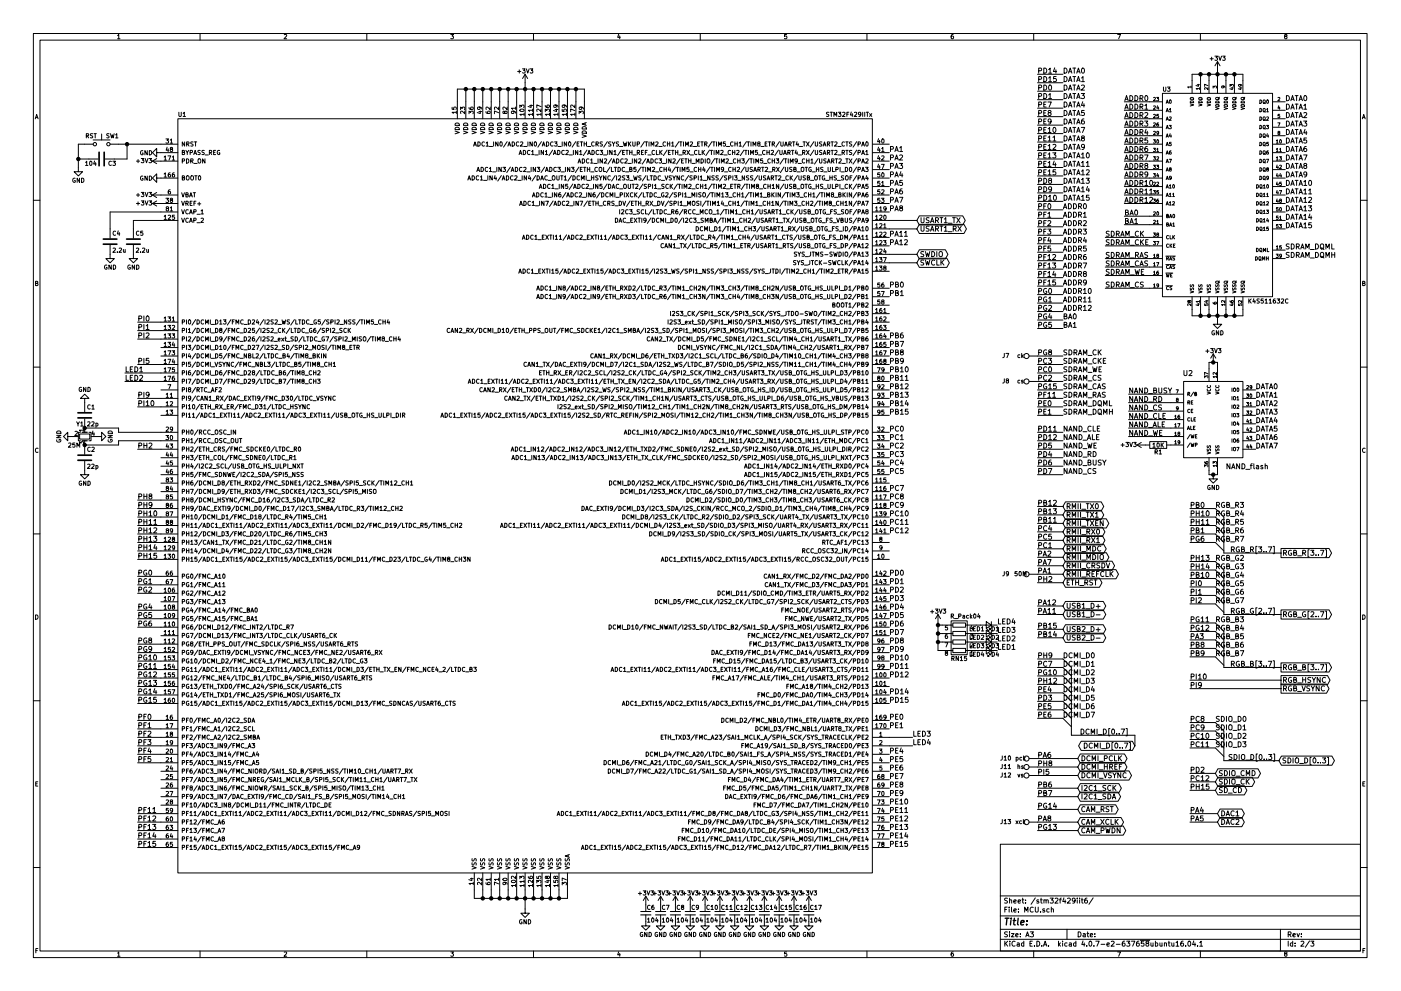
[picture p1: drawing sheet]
<svg xmlns="http://www.w3.org/2000/svg" width="420mm" height="297mm" viewBox="0 0 420 297" stroke-linecap="round" stroke-linejoin="round" font-family="sans-serif">
<g fill="none" stroke="#000" stroke-width=".3">
<path d="M10 10h400v277h-400zM12 12h396v273.1h-396zM35.3 10.7l.3-.4v1.3M35.3 11.6h.7M60 10v2M85.2 10.4l.5-.1 .3 .4-.8 .9h.8M110 10v2M135.2 10.3h.8l-.4 .5 .4 .3-.1 .4h-.7M160 10v2M185.5 10.2l-.3 1h.8M185.9 10.8v.8M210 10v2"/>
<path d="M235.9 10.3h-.6v.6h.6l.1 .5-.3 .2-.4-.1M260 10v2M285.9 10.3l-.6 .3-.1 .8 .3 .2 .4-.1v-.6l-.4-.1-.3 .3M310 10v2M335.2 10.3h.8l-.5 1.3M360 10v2M362.9 17.6h1M363.4 17.1v1M364.3 16.8h.8l-.4 .5 .4 .1v.6h-.8M365.1 18.5v9.5M365.1 18.5l-.7 1.2M365.1 18.5l.8 1.2"/>
<path d="M365.5 16.8l.4 1.3 .4-1.3M366.6 16.8h.8l-.4 .5 .4 .1v.6h-.8M385.5 10.9l-.3-.3 .3-.3 .4 .1v.4a.5 .5 0 0 0-.5 .2 .5 .5 0 0 0 0 .5l.3 .1 .3-.2-.3-.5M10.6 35.6l.4-1.3 .4 1.3M10.7 35.2h.6M53.3 35.6h208.3v226.1h-208.3zM53.6 33.6v1.1l.3 .2 .5-.2v-1.1M54.9 34l.4-.4v1.3M54.9 34.9h.7M135.6 32.1v.7h.6v-.7h.5v.7M136.5 39.3l1.2 .4-1.2 .4M136.5 38.4a.69 .69 0 0 1 .8-.2 .69 .69 0 0 1 .4 .6h-1.2z"/>
<path d="M136.5 37.1a.69 .69 0 0 1 .8-.2 .69 .69 0 0 1 .4 .7h-1.2zM136.9 33.7h-1.3l.3 .3M136.9 33.3v.7M137.2 35.6v-8.9h38.1v8.9M138.1 32.9v-.8l.5 .4 .1-.4h.6v.8M139 39.3l1.3 .4-1.3 .4M139.1 38.4a.69 .69 0 0 1 .7-.2 .69 .69 0 0 1 .5 .6h-1.3zM139.1 37.1a.69 .69 0 0 1 .7-.2 .69 .69 0 0 1 .5 .7h-1.3zM139.4 33.3v.8l-.9-.8-.4 .2 .1 .5M139.7 26.7v8.9M140.7 34.1v-.8l.4 .4 .1-.3h.6v.7M140.7 32.2l.3 .6h.7l.2-.2-.1-.5-.6 .1-.1 .4 .3 .2"/>
<path d="M141.6 39.3l1.2 .4-1.2 .4M141.6 38.4a.69 .69 0 0 1 .8-.2 .69 .69 0 0 1 .4 .6h-1.2zM141.6 37.1a.69 .69 0 0 1 .8-.2 .69 .69 0 0 1 .4 .7h-1.2zM142.2 26.7v8.9M143.6 33.4h.9M143.7 32.1l.3 .2-.1 .4-.6 .1-.1-.5 .2-.2h.8l.3 .6M144 33.3v.7l-.9-.3M144.1 39.3l1.3 .4-1.3 .4M144.1 38.4a.69 .69 0 0 1 .8-.2 .69 .69 0 0 1 .5 .6h-1.3zM144.1 37.1a.69 .69 0 0 1 .8-.2 .69 .69 0 0 1 .5 .7h-1.3zM144.8 26.7v8.9M145.7 33.4l.3 .6h.8l.2-.2-.1-.4h-.6l-.1 .4 .3 .2"/>
<path d="M146.6 39.3l1.3 .4-1.3 .4M146.7 38.4a.69 .69 0 0 1 .8-.2 .69 .69 0 0 1 .4 .6h-1.3zM146.7 37.1a.69 .69 0 0 1 .8-.2 .69 .69 0 0 1 .4 .7h-1.3zM147 32.1v.8l-.9-.8-.4 .2 .1 .5M147.3 26.7v8.9M149.2 39.3l1.2 .4-1.2 .4M149.2 38.4a.69 .69 0 0 1 .8-.2 .69 .69 0 0 1 .4 .6h-1.2zM149.2 37.1a.69 .69 0 0 1 .8-.2 .69 .69 0 0 1 .4 .7h-1.2zM149.6 33.8l-1.3-.5v.8M149.6 32.1v.8l-1-.8-.3 .2 .1 .5M149.9 26.7v8.9M151.4 33.5l.6-.1v.6a.52 .52 0 0 1-.6-.1 .52 .52 0 0 1-.2-.5h-.3l-.1 .4 .3 .2 .3-.2"/>
<path d="M151.7 39.3l1.3 .4-1.3 .4M151.8 38.4a.69 .69 0 0 1 .7-.2 .69 .69 0 0 1 .5 .6h-1.3zM151.8 37.1a.69 .69 0 0 1 .7-.2 .69 .69 0 0 1 .5 .7h-1.3zM152.1 32.1v.8l-.9-.8-.4 .2 .1 .5M152.4 26.7v8.9M153.9 33.3l.3 .2-.1 .4-.6 .1-.1-.5 .2-.2 .7 .1 .3 .5M154.3 39.3l1.2 .4-1.2 .4M154.3 38.4a.69 .69 0 0 1 .8-.2 .69 .69 0 0 1 .4 .6h-1.2zM154.3 37.1a.69 .69 0 0 1 .8-.2 .69 .69 0 0 1 .4 .7h-1.2zM154.6 32.4h-1.2l.3 .4M154.6 32.1v.7M154.9 26.7v8.9"/>
<path d="M155.2 21.4h1M155.7 20.9v1M155.9 32.3v-.8l.5 .4 .1-.4h.5v.8M156 32.9a.76 .76 0 0 1 1.2 .2 .66 .66 0 0 1-.7 .3 .66 .66 0 0 1-.5-.5zM156.7 20.6h.8l-.5 .5 .4 .1v.6h-.7M156.8 39.3l1.3 .4-1.3 .4M156.8 38.4a.69 .69 0 0 1 .8-.2 .69 .69 0 0 1 .5 .6h-1.3zM156.8 37.1a.69 .69 0 0 1 .8-.2 .69 .69 0 0 1 .5 .7h-1.3zM157.2 34.3h-1.3l.4 .3M157.2 33.9v.7M157.5 22.3v13.3M157.5 22.3l-.8 1.2"/>
<path d="M157.5 22.3l.7 1.2M157.9 20.6l.4 1.3 .4-1.3M158.9 31.6h.8M159 20.6h.8l-.4 .5 .3 .1v.6h-.7M159.3 31.4v.8l-.9-.3M159.3 39.3l1.3 .4-1.3 .4M159.4 38.4a.69 .69 0 0 1 .8-.2 .69 .69 0 0 1 .4 .6h-1.3zM159.4 37.1a.69 .69 0 0 1 .8-.2 .69 .69 0 0 1 .4 .7h-1.3zM159.7 34.3h-1.3l.4 .3M159.7 33.1h-1.3l.4 .3M159.7 32.7v.7M159.7 33.9v.7"/>
<path d="M160 26.7v8.9M161.9 39.3l1.2 .4-1.2 .4M161.9 38.4a.69 .69 0 0 1 .8-.2 .69 .69 0 0 1 .4 .6h-1.2zM161.9 37.1a.69 .69 0 0 1 .8-.2 .69 .69 0 0 1 .4 .7h-1.2zM162.3 34.3h-1.3l.3 .3M162.3 32.7v.8l-1-.8-.3 .2 .1 .5M162.3 32l-1.3-.6v.9M162.3 33.9v.7M162.6 26.7v8.9M163.5 33.5v-.8l.5 .4 .1-.3h.6v.7M163.5 31.6l.3 .5 .7 .1 .3-.2-.1-.5-.6 .1-.1 .4 .2 .2M164.4 39.3l1.3 .4-1.3 .4"/>
<path d="M164.5 38.4a.69 .69 0 0 1 .7-.2 .69 .69 0 0 1 .5 .6h-1.3zM164.5 37.1a.69 .69 0 0 1 .7-.2 .69 .69 0 0 1 .5 .7h-1.3zM164.8 34.3h-1.3l.4 .3M164.8 33.9v.7M165.1 26.7v8.9M166.5 32.8h.8M166.6 31.5l.3 .2-.1 .4h-.6l-.1-.4 .2-.2h.7l.3 .6M166.9 32.7v.7l-.9-.3M167 39.3l1.2 .4-1.2 .4M167 38.4a.69 .69 0 0 1 .8-.2 .69 .69 0 0 1 .4 .6h-1.2zM167 37.1a.69 .69 0 0 1 .8-.2 .69 .69 0 0 1 .4 .7h-1.2zM167.3 34.3h-1.2l.3 .3"/>
<path d="M167.3 33.9v.7M167.6 26.7v8.9M168.6 32.8v.6h.6v-.6h.5v.6M169.1 31.5l.3 .2-.1 .4h-.6l-.1-.4 .2-.2h.8l.3 .6M169.5 39.3l1.3 .4-1.3 .4M169.5 38.4a.69 .69 0 0 1 .8-.2 .69 .69 0 0 1 .5 .6h-1.3zM169.5 37.1a.69 .69 0 0 1 .8-.2 .69 .69 0 0 1 .5 .7h-1.3zM169.9 34.3h-1.3l.4 .3M169.9 33.9v.7M170.2 26.7v8.9M172 39.3l1.3 .4-1.3 .4M172.1 38.4a.69 .69 0 0 1 .8-.2 .69 .69 0 0 1 .4 .6h-1.3z"/>
<path d="M172.1 37.1a.69 .69 0 0 1 .8-.2 .69 .69 0 0 1 .4 .7h-1.3zM172.4 34.3h-1.3l.4 .3M172.4 33.2l-1.3-.5v.8M172.4 31.5v.8l-.9-.8-.4 .2 .1 .5M172.4 33.9v.7M172.7 26.7v8.9M173.7 34.1v-.8l.5 .4 .1-.3h.5v.7M174.2 32.1l.3 .2-.1 .4-.6 .1-.1-.5 .2-.2h.8l.3 .6M174.6 38.2a.69 .69 0 0 1 .8-.2 .69 .69 0 0 1 .4 .7h-1.2zM174.8 39.3a.67 .67 0 0 1 .7 0 .67 .67 0 0 1 .3 .6h-1.2zM175.5 36.9v.6M175.8 36.7l-1.2 .5 1.2 .4"/>
<path d="M248.6 33.7h-.6l-.1 .4a.54 .54 0 0 1 .6 .7h-.6M248.9 33.6h.8M249.3 33.6v1.3M250.1 34.9v-1.3l.4 .9 .4-.9v1.3M251.4 33.6h.8l-.4 .5 .3 .1v.6h-.7M252.7 33.7l.5-.1 .2 .4-.8 .9h.8M254 34.2h.4M254.6 33.6h-.6v1.3M255.3 33.6l-.3 .9h.8M255.6 34v.9M256.2 33.7l.5-.1 .2 .4-.7 .9h.7M258.2 34.2l-.3 .2h-.3l-.1-.7 .4-.1 .3 .3-.1 .7-.5 .3"/>
<path d="M258.7 33.6v1.3M259.3 33.6v1.3M259.8 33.6h.7M260.1 33.6v1.3M260.8 34l.6 .9M261.4 34l-.6 .9M311.1 35h7.7M311.1 22.3h7.7M311.1 24.8h7.7M311.1 27.3h7.7M311.1 29.9h7.7M311.1 32.4h7.7"/>
<path d="M311.1 37.5h7.7M311.5 21.2l.7-.1 .1-.5-.8-.2v1.5M311.5 23.8l.7-.1 .1-.6-.8-.2v1.6M311.5 26.3l.7-.1 .1-.6-.8-.1v1.5M311.5 28.8h.7l.1-.6-.8-.2v1.6M311.5 31.4l.7-.1 .1-.6-.8-.1v1.5M311.5 33.9l.7-.1 .1-.5-.8-.2v1.5M311.5 36.5l.7-.1 .1-.6-.8-.2v1.6M311.5 39l.7-.1 .1-.6-.8-.1v1.5M313 20.4a.77 .77 0 0 1 .9 .8 .77 .77 0 0 1-.9 .7zM313 22.9a.77 .77 0 0 1 .9 .8 .77 .77 0 0 1-.9 .8zM313 25.5a.77 .77 0 0 1 .9 .7 .77 .77 0 0 1-.9 .8z"/>
<path d="M313 28a.77 .77 0 0 1 .9 .8 .77 .77 0 0 1-.9 .8zM313 31.3h.5M313 33.8h.5M313 36.4h.5M313 38.9h.5M313.8 30.6h-.8v1.5h.8M313.8 33.1h-.8v1.5h.8M313.8 35.6h-.8v1.6h.8M313.8 38.2h-.8v1.5h.8M314.3 30.6h1l-.7 1.5M314.3 38.6l.5-.4v1.5M314.3 39.7h.9"/>
<path d="M314.5 20.8l.4-.4v1.5M314.5 23.4l.4-.5v1.6M314.5 28.5l.4-.5v1.6M314.5 24.5h.9M314.5 21.9h.9M314.5 29.6h.9M314.6 33.8l-.3-.3 .1-.2 .7-.1v.4l-.8 .4 .3 .6 .6-.2-.3-.6M314.7 25.6l.2-.1a.74 .74 0 0 1 .5 .8 .74 .74 0 0 1-.7 .6l-.2-.5zM315.2 36.3l-.3 .3-.6-.3 .1-.5 .5-.2a.96 .96 0 0 1-.1 1.6h-.3M315.9 38.3l.3-.1a.74 .74 0 0 1 .5 .8 .74 .74 0 0 1-.7 .6l-.2-.5zM316.3 20.3l-.4 1.1h1M316.7 20.9v1"/>
<path d="M316.7 22.9h-.7l-.1 .8 .8-.1 .1 .6-.3 .3-.6-.2M319.1 20.4a.77 .77 0 0 1 .9 .8 .77 .77 0 0 1-.9 .7zM319.1 22.9a.77 .77 0 0 1 .9 .8 .77 .77 0 0 1-.9 .8zM319.1 25.5a.77 .77 0 0 1 .9 .7 .77 .77 0 0 1-.9 .8zM319.1 28a.77 .77 0 0 1 .9 .8 .77 .77 0 0 1-.9 .8zM319.1 30.6a.77 .77 0 0 1 .9 .7 .77 .77 0 0 1-.9 .8zM319.1 33.1a.77 .77 0 0 1 .9 .8 .77 .77 0 0 1-.9 .7zM319.1 35.6a.77 .77 0 0 1 .9 .8 .77 .77 0 0 1-.9 .8zM319.1 38.2a.77 .77 0 0 1 .9 .7 .77 .77 0 0 1-.9 .8zM320.4 21.9l.6-1.5 .5 1.5M320.4 24.5l.6-1.6 .5 1.6M320.4 27l.6-1.5 .5 1.5"/>
<path d="M320.4 29.6l.6-1.6 .5 1.6M320.4 32.1l.6-1.5 .5 1.5M320.4 34.6l.6-1.5 .5 1.5M320.4 37.2l.6-1.6 .5 1.6M320.4 39.7l.6-1.5 .5 1.5M320.6 31.7h.7M320.6 34.2h.7M320.6 21.5h.7M320.6 24h.7M320.6 26.6h.7M320.6 29.1h.7M320.6 36.7h.7"/>
<path d="M320.6 39.3h.7M321.7 35.6h.9M321.7 38.2h.9M321.7 20.4h.9M321.7 22.9h.9M321.7 25.5h.9M321.7 28h.9M321.7 30.6h.9M321.7 33.1h.9M322.2 20.4v1.5M322.2 22.9v1.6M322.2 25.5v1.5"/>
<path d="M322.2 28v1.6M322.2 30.6v1.5M322.2 33.1v1.5M322.2 35.6v1.6M322.2 38.2v1.5M322.9 21.9l.5-1.5 .5 1.5M322.9 24.5l.5-1.6 .5 1.6M322.9 27l.5-1.5 .5 1.5M322.9 29.6l.5-1.6 .5 1.6M322.9 32.1l.5-1.5 .5 1.5M322.9 34.6l.5-1.5 .5 1.5M322.9 37.2l.5-1.6 .5 1.6"/>
<path d="M322.9 39.7l.5-1.5 .5 1.5M323 31.7h.8M323 34.2h.8M323 21.5h.8M323 24h.8M323 26.6h.8M323 29.1h.8M323 36.7h.8M323 39.3h.8M324.3 28h.9l-.5 .6 .5 .3-.1 .5-.2 .2-.6-.2M324.3 38.2h1l-.7 1.5M324.3 23.4l.5-.5v1.6"/>
<path d="M324.3 25.6l.6-.1 .3 .4-.9 1.1h.9M324.3 24.5h.9M324.5 20.6l.2-.2a.74 .74 0 0 1 .6 .8 .74 .74 0 0 1-.7 .7l-.3-.6zM324.7 30.5l-.4 1.1h1M325.1 35.6l-.7 .4-.1 .9 .3 .3 .5-.2v-.7l-.5-.1-.3 .3M325.1 31.1v1M325.1 33.1h-.7l-.1 .7h.8l.1 .6-.3 .2-.6-.1M337.2 30.5h11.4M337.2 33.1h11.4M337.2 35.6h11.4M337.2 38.1h11.4M337.3 30.2l.5-1.5 .6 1.5"/>
<path d="M337.3 32.7l.5-1.5 .6 1.5M337.3 35.3l.5-1.6 .6 1.6M337.3 37.8l.5-1.5 .6 1.5M337.5 29.8h.7M337.5 32.3h.7M337.5 34.8h.7M337.5 37.4h.7M337.5 39.9h.7M338.8 28.7a.77 .77 0 0 1 .9 .7 .77 .77 0 0 1-.9 .8zM338.8 31.2a.77 .77 0 0 1 .9 .8 .77 .77 0 0 1-.9 .7zM338.8 33.7a.77 .77 0 0 1 .9 .8 .77 .77 0 0 1-.9 .8zM338.8 36.3a.77 .77 0 0 1 .9 .7 .77 .77 0 0 1-.9 .8z"/>
<path d="M338.8 38.8a.77 .77 0 0 1 .9 .8 .77 .77 0 0 1-.9 .7zM340.4 28.7a.77 .77 0 0 1 .9 .7 .77 .77 0 0 1-.9 .8zM340.4 31.2a.77 .77 0 0 1 .9 .8 .77 .77 0 0 1-.9 .7zM340.4 33.7a.77 .77 0 0 1 .9 .8 .77 .77 0 0 1-.9 .8zM340.4 36.3a.77 .77 0 0 1 .9 .7 .77 .77 0 0 1-.9 .8zM340.4 38.8a.77 .77 0 0 1 .9 .8 .77 .77 0 0 1-.9 .7zM341.9 29.5l.7-.1 .1-.6-.8-.1v1.5M341.9 32l.7-.1 .1-.5-.8-.2v1.5M341.9 34.6l.7-.1 .1-.6-.8-.2v1.6M341.9 37.1l.7-.1 .1-.6-.8-.1v1.5M341.9 39.6h.7l.1-.6-.8-.2v1.5M342.3 29.5l.5 .7"/>
<path d="M342.3 32l.5 .7M342.3 34.6l.5 .7M342.3 37.1l.5 .7M342.3 39.6l.5 .7M343.3 36.3h.9l-.5 .6 .5 .2-.1 .6-.2 .1-.6-.1M343.3 31.6l.5-.4v1.5M343.3 33.9l.6-.2 .3 .5-.9 1.1h.9M343.3 32.7h.9M343.5 28.8l.2-.1a.74 .74 0 0 1 .6 .8 .74 .74 0 0 1-.7 .6l-.3-.5zM343.7 38.7l-.4 1.1h1M344.1 39.3v1M345.9 29.3l.4-.1 .2 .3-.6 .7h.6"/>
<path d="M345.9 31.8l.4-.1 .2 .3-.6 .8h.6M345.9 34.4l.4-.1 .2 .3-.6 .7h.6M345.9 36.9l.4-.1 .2 .3-.6 .7h.6M345.9 39.5l.4-.1 .2 .3-.6 .7h.6M346.9 29.2h.6l-.4 .4 .3 .1v.4h-.5M347.1 31.7l-.2 .7h.6M347.4 36.8l-.4 .1-.1 .7 .2 .2 .3-.1v-.5l-.5 .2M347.4 32.1v.7M347.4 34.3h-.4l-.1 .5 .5-.1v.5h-.5M347.5 39.8l-.5 .1v-.5l.5 .2-.1 .5-.4 .3M348.6 28h33v60.9h-33zM348.9 26.1v1l.2 .3 .5-.3v-1"/>
<path d="M349.7 31l.4-1 .3 1M349.7 33.5l.4-1 .3 1M349.7 36.1l.4-1.1 .3 1.1M349.7 38.6l.4-1 .3 1M349.8 30.7h.5M349.8 33.2h.5M349.8 35.8h.5M349.8 38.3h.5M350.1 26.1h.8l-.4 .5 .4 .1v.5h-.8M350.6 37.6h.7l-.4 .4 .3 .1v.4h-.6M350.7 32.8l.3-.3v1M350.7 35.1l.4-.1 .2 .3-.7 .8h.7"/>
<path d="M350.7 33.5h.6M350.8 30.1l.1-.1a.46 .46 0 0 1 .4 .5 .46 .46 0 0 1-.5 .4zM356.9 31.1l1.1 .4-1.1 .3M357 30.4a.55 .55 0 0 1 .6-.2 .55 .55 0 0 1 .4 .6h-1.1zM357 29.4a.55 .55 0 0 1 .6-.2 .55 .55 0 0 1 .4 .6h-1.1zM357.2 26.1h-1l.3 .3M357.2 25.8v.6M357.5 28v-5.7h15.2v5.7M359.1 25.4h.6M359.4 25.3v.6l-.7-.3M359.5 31.1l1 .4-1 .3M359.5 30.4a.55 .55 0 0 1 .7-.2 .55 .55 0 0 1 .3 .6h-1z"/>
<path d="M359.5 29.4a.55 .55 0 0 1 .7-.2 .55 .55 0 0 1 .3 .6h-1zM359.7 26.6h-1l.3 .2M359.7 26.3v.5M360 22.3v5.7M362 31.1l1 .4-1 .3M362.2 30.3a.53 .53 0 0 1 .6-.1 .53 .53 0 0 1 .2 .6h-1zM362.2 29.3a.53 .53 0 0 1 .6-.1 .53 .53 0 0 1 .2 .6h-1zM362.3 26.3v.6l-.7-.6-.3 .2 .1 .3M362.3 25.7l-1-.4v.6M362.6 22.3v5.7M363.8 26.4v-.6l.4 .3 .1-.3h.4v.6M364.6 32.2l1 .3-1 .4"/>
<path d="M364.6 31.5a.55 .55 0 0 1 .6-.2 .55 .55 0 0 1 .4 .5h-1zM364.6 30.4a.55 .55 0 0 1 .6-.1 .55 .55 0 0 1 .4 .5h-1zM365.7 29.1l-.3 .6M366.8 25.8l.1 .5h-.5l.1-.5h.6l.3 .5M367.1 32.2l1 .3-1 .4M367.3 31.4a.53 .53 0 0 1 .6-.1 .53 .53 0 0 1 .2 .5h-1zM367.3 30.3a.53 .53 0 0 1 .6 0 .53 .53 0 0 1 .2 .5h-1zM367.7 22.3v5.7M368.2 29.1l-.3 .6M368.9 25.9v-.6l.4 .3 .1-.3h.4v.6M369.2 26.4h.7M369.6 26.2v.6l-.8-.2"/>
<path d="M369.6 32.2l1.1 .3-1.1 .4M369.7 31.5a.55 .55 0 0 1 .6-.2 .55 .55 0 0 1 .4 .5h-1.1zM369.7 30.4a.55 .55 0 0 1 .6-.1 .55 .55 0 0 1 .4 .5h-1.1zM370.2 22.3v5.7M370.8 29.1l-.4 .6M371.8 26.4h.6M371.9 25.3l.1 .5h-.5l.1-.5h.6l.2 .5M372.1 26.2v.6l-.7-.2M372.2 32.2l1 .3-1 .4M372.2 31.5a.55 .55 0 0 1 .7-.2 .55 .55 0 0 1 .3 .5h-1zM372.2 30.4a.55 .55 0 0 1 .7-.1 .55 .55 0 0 1 .3 .5h-1zM373.3 29.1l-.3 .6"/>
<path d="M377.8 30a.51 .51 0 0 1 .6 .5 .51 .51 0 0 1-.6 .5zM377.8 32.5a.51 .51 0 0 1 .6 .5 .51 .51 0 0 1-.6 .5zM377.8 35a.51 .51 0 0 1 .6 .5 .51 .51 0 0 1-.6 .6zM377.8 37.6a.51 .51 0 0 1 .6 .5 .51 .51 0 0 1-.6 .5zM379 30.7l.5 .4M379 33.3l.5 .3M379 35.8l.5 .4M379 38.4l.5 .3M379.8 37.6h.6l-.3 .4 .3 .1v.4h-.6M379.9 32.8l.2-.3v1M379.9 35.1l.3-.1 .2 .3-.6 .8h.6M379.9 33.5h.5"/>
<path d="M379.9 30.1l.2-.1a.46 .46 0 0 1 .3 .5 .46 .46 0 0 1-.5 .4zM381.6 30.5h3.8M381.6 33.1h3.8M381.6 35.6h3.8M381.6 38.1h3.8M383.2 36.8h.7l-.5 1M383.3 29.3l.3-.1 .2 .3-.6 .7h.6M383.4 39.8l-.1-.2 .1-.2h.3l.1 .3a.41 .41 0 0 0-.5 .1 .41 .41 0 0 0 0 .5h.5l-.2-.5M383.5 31.7l-.2 .7h.6M383.7 32.1v.7M383.8 34.3h-.5v.5l.4-.1 .1 .5h-.5M385.8 28.7a.77 .77 0 0 1 .9 .7 .77 .77 0 0 1-.9 .8z"/>
<path d="M385.8 31.2a.77 .77 0 0 1 .9 .8 .77 .77 0 0 1-.9 .7zM385.8 33.7a.77 .77 0 0 1 .9 .8 .77 .77 0 0 1-.9 .8zM385.8 36.3a.77 .77 0 0 1 .9 .7 .77 .77 0 0 1-.9 .8zM385.8 38.8a.77 .77 0 0 1 .9 .8 .77 .77 0 0 1-.9 .7zM387.1 30.2l.5-1.5 .5 1.5M387.1 32.7l.5-1.5 .5 1.5M387.1 35.3l.5-1.6 .5 1.6M387.1 37.8l.5-1.5 .5 1.5M387.2 29.8h.8M387.2 32.3h.8M387.2 34.8h.8M387.2 37.4h.8"/>
<path d="M387.2 39.9h.8M388.4 28.7h.9M388.4 31.2h.9M388.4 33.7h.9M388.4 36.3h.9M388.4 38.8h.9M388.8 28.7v1.5M388.8 31.2v1.5M388.8 33.7v1.6M388.8 36.3v1.5M388.8 38.8v1.5M389.6 30.2l.5-1.5 .5 1.5"/>
<path d="M389.6 32.7l.5-1.5 .5 1.5M389.6 35.3l.5-1.6 .5 1.6M389.6 37.8l.5-1.5 .5 1.5M389.7 29.8h.7M389.7 32.3h.7M389.7 34.8h.7M389.7 37.4h.7M389.7 39.9h.7M391 36.3h.9l-.5 .6 .5 .2-.1 .6-.2 .1-.6-.1M391 31.6l.5-.4v1.5M391 33.9l.6-.2 .3 .5-.9 1.1h.9M391 32.7h.9"/>
<path d="M391.2 28.8l.2-.1a.74 .74 0 0 1 .5 .8 .74 .74 0 0 1-.7 .6l-.2-.5zM391.4 38.7l-.4 1.1h1M391.7 39.3v1M408.6 35.6l.4-1.3 .4 1.3M408.7 35.2h.6M22.5 53.5a.57 .57 0 0 0-.7 .5 .57 .57 0 0 0 .8 .5v-.4h-.2M23.5 47.7h6M23.9 53.4v1.3l-.8-1.3v1.3M24.5 53.4a.64 .64 0 0 1 .7 .6 .64 .64 0 0 1-.7 .7zM25.7 48.7l.3-.4v1.3M25.7 49.6h.7M25.9 40.7h.6v-.5l-.6-.1v1.2"/>
<path d="M26.2 40.7l.4 .6M27 48.4l.2-.1a.61 .61 0 0 1 .4 .7 .61 .61 0 0 1-.5 .5zM27.8 40.1h-.6v.4a.54 .54 0 0 1 .6 .7l-.7 .1M27.9 43.2h-4.4v8.3h1.3l-1.3 1.2-1.3-1.2h1.3M27.9 41.9h5.1M28.2 40.1h.7M28.4 48.2l-.3 1h.8M28.5 40.1v1.2M28.7 48.7v.9M30.5 40.2v1.7M32.7 40.1h-.6v.4a.54 .54 0 0 1 .6 .7l-.7 .1M33 43.2h20.3"/>
<path d="M33.1 40.1l.4 1.2 .2-.9 .2 .9 .3-1.2M33.4 48.4a.56 .56 0 0 0-.8 .5 .56 .56 0 0 0 .8 .6M33.8 48.3h.8l-.4 .5 .4 .1v.6h-.8M34.7 40.4l.3-.3v1.2M34.7 41.3h.7M38.1 43.2v4.5h-6.6M40.9 58.5h1M40.9 48.3h1M41.4 47.8v1M41.4 58v.9M42.4 47.5h.8l-.5 .5 .4 .1v.6h-.7M42.4 57.7h.8l-.5 .5 .4 .1v.5h-.7"/>
<path d="M42.8 45.2a.57 .57 0 0 0-.7 .6 .57 .57 0 0 0 .8 .5v-.4h-.2M42.8 52.8a.57 .57 0 0 0-.7 .6 .57 .57 0 0 0 .8 .5v-.4h-.2M43.5 47.5l.4 1.3 .5-1.3M43.5 57.7l.4 1.2 .5-1.2M44.2 45.1v1.3l-.7-1.3v1.3M44.2 52.8v1.2l-.7-1.2v1.2M44.7 47.5h.8l-.5 .5 .4 .1v.6h-.7M44.7 57.7h.8l-.5 .5 .4 .1v.5h-.7M44.8 45.1a.64 .64 0 0 1 .7 .7 .64 .64 0 0 1-.7 .6zM44.8 52.8a.64 .64 0 0 1 .7 .6 .64 .64 0 0 1-.7 .6zM45.7 58.5h7.6M45.7 48.3h7.6"/>
<path d="M45.7 48.3l1.3 .8M45.7 58.5l1.3 .7M47 45.8v-1.3l-1.3 1.3 1.3 1.2v-1.2h6.3M47 53.4v-1.3l-1.3 1.3 1.3 1.2v-1.2h6.3M47 47.5l-1.3 .8M47 57.7l-1.3 .8M49.2 47.1l.4-.4v1.3M49.2 52.2l.4-.4v1.3M49.2 48h.7M49.2 53.1h.7M49.8 41.6h.7l-.4 .5 .4 .1v.6h-.7M49.8 59.4h.7l-.4 .5 .4 .1v.6h-.7"/>
<path d="M50.1 44.1l-.3 .9h.8M50.4 46.7h.8l-.5 1.3M50.4 44.6v.9M51 56.9l-.5 .3-.1 .7 .3 .3 .4-.2-.1-.6h-.3l-.3 .2M51 51.8l-.5 .3-.1 .7 .3 .3 .4-.2-.1-.6h-.3l-.3 .2M51.1 42l.3-.4v1.3M51.1 42.9h.7M51.3 60l-.2-.3 .2-.3 .4 .1v.3a.52 .52 0 0 0-.5 .2 .52 .52 0 0 0-.1 .6h.6l-.2-.6M51.3 44.7l-.2-.2 .2-.3 .4 .1v.3a.52 .52 0 0 0-.5 .2 .52 .52 0 0 0-.1 .5h.6l-.2-.6M51.7 47.1l.3-.4v1.3M51.7 48h.7M52.2 51.8l-.5 .3v.7l.2 .3 .4-.2-.1-.6h-.3l-.2 .2"/>
<path d="M54.5 57.8l.4 1.2 .4-1.2M54.7 45.7l.6-.1v-.4l-.6-.1v1.2h.4l.3-.4-.3-.2M54.7 48.3l.6-.1v-.5l-.6-.1v1.3M54.7 53.3l.6-.1v-.4l-.6-.1v1.3h.4l.3-.5-.3-.2M55.4 42.5v1.3l-.7-1.3v1.3M55.8 58.4l.6-.1v-.4l-.6-.1v1.2h.4l.3-.4-.3-.2M55.8 45.1l.4 .6 .4-.6M55.9 47.6a.64 .64 0 0 1 .8 .6 .64 .64 0 0 1-.8 .7zM55.9 52.9l.3-.2 .4 .2 .1 .6-.3 .5-.5-.2zM56 43.2l.6-.1v-.5l-.6-.1v1.3M56.2 45.7v.6M56.3 43.2l.4 .6"/>
<path d="M56.8 59l.5-1.2 .4 1.2M57 58.7h.6M57 45.7h.6l.1-.5-.7-.1v1.2M57.2 48.3l.6-.1 .1-.5-.7-.1v1.3M57.3 52.9l.2-.2 .5 .2v.6l-.3 .5-.4-.2zM57.5 48.3l.4 .6M57.9 42.6h-.6v.4a.54 .54 0 0 1 .6 .7h-.7M57.9 57.8h.7M58.1 46.3l.4-1.2 .5 1.2M58.2 49h.9M58.2 46h.6M58.3 57.8v1.2"/>
<path d="M58.3 42.5h.7M58.4 52.7h.7M58.6 42.5v1.3M58.8 52.7v1.3M59.6 47.7h.4l.2 .3-.3 .9-.5-.2zM59.6 52.8l.2-.1a.61 .61 0 0 1 .4 .6 .61 .61 0 0 1-.5 .6zM60 45.1h-.6v.5a.54 .54 0 0 1 .6 .6l-.7 .1M61.3 45.1h-.6l-.1 .5a.54 .54 0 0 1 .6 .6l-.6 .1M61.5 47.6v1.3l-.7-1.3v1.3M61.5 46.4h1M62.8 45.7h.6v-.5l-.6-.1v1.2M63.1 45.7l.4 .6"/>
<path d="M64.1 45.7h.4M64.7 45.1h-.6v1.2h.6M65.9 45.1a.57 .57 0 0 0-.8 .6 .57 .57 0 0 0 .8 .5v-.4h-.2M140.3 54l.4-1.3 .4 1.3M140.4 53.6h.6M141.6 52.7a.64 .64 0 0 1 .7 .6 .64 .64 0 0 1-.7 .7zM142 43.8l.4-1.3 .5 1.3M142.2 43.4h.5M143 51.4l.4-1.2 .4 1.2M143.1 51h.6M143.3 42.5a.64 .64 0 0 1 .7 .7 .64 .64 0 0 1-.7 .6zM143.6 52.8a.56 .56 0 0 0-.8 .5 .56 .56 0 0 0 .8 .5"/>
<path d="M144.1 53l.3-.3v1.3M144.1 54h.7M144.3 50.2a.64 .64 0 0 1 .7 .6 .64 .64 0 0 1-.7 .6zM145 54.1h1M145.3 42.6a.56 .56 0 0 0-.8 .6 .56 .56 0 0 0 .8 .5M145.8 42.9l.4-.4v1.3M145.8 43.8h.7M146.3 50.3a.56 .56 0 0 0-.8 .5 .56 .56 0 0 0 .8 .5M146.3 52.7v1.3M146.8 50.5l.3-.3v1.2M146.8 43.9h.9M146.8 51.4h.7"/>
<path d="M147.6 52.7v1.3l-.7-1.3v1.3M147.7 51.5h1M148 42.5v1.3M148.5 52.6l-.3 .9h.7M148.8 53.1v.9M149 50.2v1.2M149.4 42.5v1.3l-.8-1.3v1.3M150 42.6l.2-.1a.61 .61 0 0 1 .5 .7 .61 .61 0 0 1-.6 .5zM150.3 50.2v1.2l-.7-1.2v1.2M150.4 52.6l-1.1 1.7M150.6 54l.4-1.3 .4 1.3M150.7 53.6h.6"/>
<path d="M150.8 50.2h.8l-.4 .4 .3 .1v.6h-.7M151.9 52.7a.64 .64 0 0 1 .7 .6 .64 .64 0 0 1-.7 .7zM152.1 42.5l-1.1 1.6M152.3 43.8l.4-1.3 .5 1.3M152.5 43.4h.5M153.1 50.1l-1.1 1.6M153.3 51.4l.4-1.2 .4 1.2M153.4 51h.6M153.6 42.5a.64 .64 0 0 1 .7 .7 .64 .64 0 0 1-.7 .6zM153.8 52.8a.56 .56 0 0 0-.7 .5 .56 .56 0 0 0 .7 .5M154.4 52.8l.4-.1 .3 .3-.8 1h.8M154.6 50.2a.64 .64 0 0 1 .7 .6 .64 .64 0 0 1-.7 .6z"/>
<path d="M155.3 54.1h1M155.6 42.6a.56 .56 0 0 0-.8 .6 .56 .56 0 0 0 .8 .5M155.7 46.3l.4-1.2 .4 1.2M155.8 46h.6M156.1 42.6l.5-.1 .2 .4-.8 .9h.8M156.5 50.3a.56 .56 0 0 0-.7 .5 .56 .56 0 0 0 .7 .5M156.6 52.7v1.3M156.9 45.1a.64 .64 0 0 1 .8 .6 .64 .64 0 0 1-.8 .6zM157 50.3l.5-.1 .3 .3-.8 .9h.8M157 43.9h1M157.9 52.7v1.3l-.7-1.3v1.3M158 51.5h1"/>
<path d="M158.3 42.5v1.3M158.7 52.6l-.2 .9h.7M158.9 45.2a.56 .56 0 0 0-.7 .5 .56 .56 0 0 0 .7 .5M159.1 53.1v.9M159.3 50.2v1.2M159.4 45.4l.4-.3v1.2M159.4 46.3h.7M159.6 42.5v1.3l-.7-1.3v1.3M159.7 59l.4-1.2 .4 1.2M159.8 58.7h.6M160.3 42.6l.2-.1a.61 .61 0 0 1 .4 .7 .61 .61 0 0 1-.5 .5zM160.4 46.4h1"/>
<path d="M160.6 50.2v1.2l-.7-1.2v1.2M160.7 52.6l-1.1 1.7M160.9 57.8a.64 .64 0 0 1 .8 .6 .64 .64 0 0 1-.8 .6zM161.1 52.7a.64 .64 0 0 1 .7 .6 .64 .64 0 0 1-.7 .7zM161.1 50.2h.8l-.5 .4 .4 .1v.6h-.7M161.7 45.1v1.2M161.7 56.5l.4-1.3 .5 1.3M161.8 56.1h.6M162.2 54l.4-1.3 .4 1.3M162.3 53.6h.6M162.4 42.5l-1.1 1.6M162.6 43.8l.4-1.3 .4 1.3"/>
<path d="M162.7 43.4h.6M162.9 57.9a.56 .56 0 0 0-.8 .5 .56 .56 0 0 0 .8 .5M163 45.1v1.2l-.7-1.2v1.2M163 55.2a.64 .64 0 0 1 .7 .7 .64 .64 0 0 1-.7 .6zM163.3 50.1l-1 1.6M163.4 58.1l.4-.3v1.2M163.4 59h.7M163.6 45.4l.3-.3v1.2M163.6 46.3h.7M163.6 51.4l.4-1.2 .4 1.2M163.7 51h.6M163.9 42.5a.64 .64 0 0 1 .7 .7 .64 .64 0 0 1-.7 .6z"/>
<path d="M164.1 52.8a.56 .56 0 0 0-.7 .5 .56 .56 0 0 0 .7 .5M164.4 54.1h1M164.4 59.1h1M164.8 50.2a.64 .64 0 0 1 .8 .6 .64 .64 0 0 1-.8 .6zM165 55.3a.56 .56 0 0 0-.8 .6 .56 .56 0 0 0 .8 .5M165.5 55.6l.3-.4v1.3M165.5 56.5h.7M165.7 52.9l.2-.2 .5 .2v.6l-.3 .5-.4-.2zM165.7 57.8v1.2M165.7 45l-1.1 1.6M165.9 42.6a.56 .56 0 0 0-.8 .6 .56 .56 0 0 0 .8 .5M166 46.3l.4-1.2 .4 1.2"/>
<path d="M166.1 46h.6M166.3 42.5h.8l-.5 .5 .4 .1v.6h-.7M166.4 56.6h1M166.8 50.3a.56 .56 0 0 0-.7 .5 .56 .56 0 0 0 .7 .5M167 52.7v1l.2 .3 .5-.3v-1M167 57.8v1.2l-.7-1.2v1.2M167.2 45.1a.64 .64 0 0 1 .8 .6 .64 .64 0 0 1-.8 .6zM167.3 50.2h.7l-.4 .4 .4 .1v.6h-.7M167.3 43.9h1M167.7 55.2v1.3M168.1 57.8l-.5 .3-.1 .7 .3 .2 .4-.1-.1-.6h-.3l-.3 .2M168.1 52.7h.7"/>
<path d="M168.3 51.5h1M168.5 52.7v1.3M168.6 42.5v1.3M169 55.2v1.3l-.7-1.3v1.3M169.2 53l.4-.3v1.3M169.2 45.2a.56 .56 0 0 0-.8 .5 .56 .56 0 0 0 .8 .5M169.2 54h.7M169.6 50.2v1.2M169.7 45.2l.5-.1 .2 .3-.8 .9h.8M169.7 57.7l-1.1 1.6M169.9 42.5v1.3l-.7-1.3v1.3M170 59l.4-1.2 .4 1.2"/>
<path d="M170.1 58.7h.6M170.3 55.2h-.7v.6h.7v.6h-.7M170.6 42.6l.2-.1a.61 .61 0 0 1 .4 .7 .61 .61 0 0 1-.5 .5zM170.7 46.4h1M170.9 50.2v1.2l-.7-1.2v1.2M171.2 57.8a.64 .64 0 0 1 .7 .6 .64 .64 0 0 1-.7 .6zM171.4 50.2h.8l-.5 .4 .4 .1v.6h-.7M171.4 52.6l-1.1 1.7M171.8 55.2l-1.1 1.6M171.8 52.7a.64 .64 0 0 1 .7 .6 .64 .64 0 0 1-.7 .7zM172 45.1v1.2M172 56.5l.4-1.3 .4 1.3"/>
<path d="M172.1 56.1h.6M172.7 42.5l-1.1 1.6M173.1 43.1h.4M173.2 57.9a.56 .56 0 0 0-.8 .5 .56 .56 0 0 0 .8 .5M173.3 45.1v1.2l-.7-1.2v1.2M173.3 55.2a.64 .64 0 0 1 .7 .7 .64 .64 0 0 1-.7 .6zM173.4 48.9l.4-1.3 .4 1.3M173.5 48.5h.6M173.6 50.1l-1.1 1.6M173.7 42.5h-.6v1.3h.6M173.7 57.9l.5-.1 .2 .3-.8 .9h.8M173.8 52.8a.56 .56 0 0 0-.8 .5 .56 .56 0 0 0 .8 .5"/>
<path d="M173.8 45.4l.4-.3v1.2M173.8 46.3h.7M174 42.5h.8M174 50.7h.5M174.3 54v-1.3l.5 .9 .4-.9v1.3M174.4 42.5v1.3M174.6 40.4l1.2 .4-1.2 .4M174.6 47.6a.64 .64 0 0 1 .7 .6 .64 .64 0 0 1-.7 .7zM174.7 50.2h-.7v1.2h.7M174.7 59.1h.9M175 50.2h.7M175.2 43.1h.7"/>
<path d="M175.2 42.5v1.3M175.3 55.3a.56 .56 0 0 0-.8 .6 .56 .56 0 0 0 .8 .5M175.4 50.2v1.2M175.8 55.3l.5-.1 .2 .4-.8 .9h.8M175.8 52.7v1.3M175.9 42.5v1.3M175.9 57.8v1.2M176 45l-1.1 1.6M176.1 54.1h1M176.1 50.7h.8M176.1 50.2v1.2M176.2 43.9h1"/>
<path d="M176.3 46.3l.4-1.2 .4 1.2M176.4 46h.6M176.6 47.7a.56 .56 0 0 0-.8 .5 .56 .56 0 0 0 .8 .6M176.7 56.6h1M176.9 50.2v1.2M177.1 48l.4-.4v1.3M177.1 48.9h.7M177.2 51.5h.9M177.3 57.8v1.2l-.7-1.2v1.2M177.4 52.7v1.3M177.4 53.3h.7M177.5 45.1a.64 .64 0 0 1 .7 .6 .64 .64 0 0 1-.7 .6z"/>
<path d="M178 55.2v1.3M178.1 52.7v1.3M178.1 49h.9M178.2 42.6a.56 .56 0 0 0-.8 .6 .56 .56 0 0 0 .8 .5M178.4 57.8l-.5 .3-.1 .7 .3 .2 .4-.1-.1-.6h-.3l-.3 .2M178.7 43.2l.6-.1 .1-.5-.7-.1v1.3M179 43.2l.5 .6M179.1 50.3a.56 .56 0 0 0-.7 .5 .56 .56 0 0 0 .7 .5M179.3 55.2v1.3l-.7-1.3v1.3M179.3 52.7h-.6v.5a.54 .54 0 0 1 .6 .6l-.7 .1M179.3 47.6v1.3M179.5 45.2a.56 .56 0 0 0-.8 .5 .56 .56 0 0 0 .8 .5"/>
<path d="M179.7 50.3l.2-.1 .5 .1 .1 .7-.3 .4-.5-.2zM179.7 52.7l.4 .7 .5-.7M179.9 45.1h.8l-.4 .5 .4 .1v.5h-.8M180 57.7l-1.1 1.6M180.1 53.4v.6M180.4 57.8a.64 .64 0 0 1 .7 .6 .64 .64 0 0 1-.7 .6zM180.5 55.2h-.6v.6h.6v.6h-.6M180.7 42.6h-.6l-.1 .4a.54 .54 0 0 1 .6 .7h-.6M180.7 47.6v1.3l-.7-1.3v1.3M181 46.4h.9M181 50.2v1.2h.6M181.2 47.7l.5-.1 .2 .4-.7 .9h.7"/>
<path d="M181.7 52.7v1.3l-.7-1.3v1.3M182.1 55.2l-1.1 1.6M182.1 42.5l-1 1.6M182.2 45.1v1.2M182.4 57.9a.56 .56 0 0 0-.8 .5 .56 .56 0 0 0 .8 .5M182.5 55.2a.64 .64 0 0 1 .7 .7 .64 .64 0 0 1-.7 .6zM183 59v-1.2l.4 .9 .4-.9v1.2M183 50.1l-1.1 1.6M183 52.8a.56 .56 0 0 0-.7 .5 .56 .56 0 0 0 .7 .5M183.2 42.6h-.6l-.1 .4a.54 .54 0 0 1 .7 .7h-.7M183.4 50.2v1.2h.6M183.4 47.5l-1.1 1.7"/>
<path d="M183.6 45.1v1.2l-.7-1.2v1.2M183.6 56.5l.4-1.3 .4 1.3M183.6 42.5l.4 .7 .4-.7M183.6 48.9l.4-1.3 .5 1.3M183.7 56.1h.6M183.8 48.5h.6M184 43.2v.6M184.1 45.4l.4-.3v1.2M184.1 46.3h.7M184.2 50.2h.7M184.4 57.8v1.2M184.5 52.6l-1.1 1.7"/>
<path d="M184.6 50.2v1.2M184.7 59.1h1M184.9 47.6a.64 .64 0 0 1 .7 .6 .64 .64 0 0 1-.7 .7zM184.9 52.7v1.3M185.3 50.2a.64 .64 0 0 1 .8 .6 .64 .64 0 0 1-.8 .6zM185.5 52.8l.5-.1 .2 .3-.8 1h.8M185.5 42.6h-.6v.4a.54 .54 0 0 1 .6 .7h-.7M185.5 55.3a.56 .56 0 0 0-.7 .6 .56 .56 0 0 0 .7 .5M185.8 43.9h.9M185.8 56.6h1M186 58.4h.6v-.5l-.6-.1v1.2M186.3 45l-1.1 1.6"/>
<path d="M186.7 45.7h.4M186.9 47.7a.56 .56 0 0 0-.8 .5 .56 .56 0 0 0 .8 .6M186.9 42.5l.3 1.3 .3-.9 .2 .9 .3-1.3M187.1 55.4l.2-.2 .5 .2 .1 .7-.3 .4-.5-.2zM187.2 57.8v1.2M187.3 45.1h-.6v1.2h.6M187.3 50.3a.56 .56 0 0 0-.7 .5 .56 .56 0 0 0 .7 .5M187.4 52.7h-.6l-.1 .5a.54 .54 0 0 1 .7 .6l-.7 .1M187.4 47.7l.5-.1 .2 .4-.8 .9h.8M187.6 51.5h.9M187.7 45.1h.7M187.7 57.8l.9 1.2"/>
<path d="M187.8 52.7h.8l-.4 .5 .4 .1v.5h-.8M188 45.1v1.2M188.4 49h.9M188.4 55.2v1l.2 .3 .5-.3v-1M188.5 42.5v1.3M188.6 57.8l-.9 1.2M188.7 43.1l.5 .7M188.8 45.7h.7M188.8 45.1v1.2M188.8 50.7l.7-.1v-.3l-.7-.1v1.2h.5l.3-.4-.3-.3M188.9 54.1h.9M189.2 42.5l-.7 .7"/>
<path d="M189.5 45.1v1.2M189.5 55.2h.7M189.6 47.6v1.3M189.8 42.5v1l.2 .3 .5-.3v-1M189.8 57.9a.56 .56 0 0 0-.8 .5 .56 .56 0 0 0 .8 .5M189.8 46.4h1M189.9 55.2v1.3M190 52.7l.3 1.3 .3-1 .2 1 .3-1.3M190.3 57.8v1.2M190.5 58.3l.6 .7M190.6 55.3l.5-.1 .2 .4-.7 .9h.7M190.7 50.2h-.6v.5h.6v.6h-.6"/>
<path d="M191 47.6v1.3l-.8-1.3v1.3M191.1 57.8l-.8 .7M191.1 43.2l.6-.1v-.5l-.6-.1v1.3M191.1 45.7h.6l.1-.5-.7-.1v1.2M191.4 45.7l.4 .6M191.5 47.7l.5-.1 .2 .4-.8 .9h.8M192.3 52.7h-.7v.5a.54 .54 0 0 1 .6 .6l-.7 .1M192.3 50.1l-1.1 1.6M192.4 45.7h.4M192.5 50.2h.7M192.5 57.7l-1.1 1.6M192.8 55.2l-1.1 1.6"/>
<path d="M192.8 50.2v1.2M192.9 57.8v1.2h.6M193 45.1h-.6v1.2h.6M193.3 42.5l-1.1 1.6M193.5 42.5h.7M193.5 45.7h.5M193.6 50.2v1.2M193.7 47.5l-1.1 1.7M193.7 52.6l-1.1 1.7M193.8 57.8h.7M193.9 42.5v1.3M193.9 55.3h-.6l-.1 .4a.54 .54 0 0 1 .6 .7h-.6"/>
<path d="M193.9 48.9l.4-1.3 .5 1.3M194.1 48.5h.5M194.1 52.7v1.3h.6M194.1 45.1h-.6v1.2M194.1 57.8v1.2M194.2 51.4v-1.2l.5 .8 .4-.8v1.2M194.3 46.4h1M194.4 55.9l.6-.1 .1-.5-.7-.1v1.3M194.6 42.5v1.3M194.9 57.8a.64 .64 0 0 1 .7 .6 .64 .64 0 0 1-.7 .6zM195 52.7h.7M195.2 47.6a.64 .64 0 0 1 .7 .6 .64 .64 0 0 1-.7 .7z"/>
<path d="M195.2 43.8v-1.3l.5 .9 .4-.9v1.3M195.3 52.7v1.3M195.6 50.3l.5-.1 .2 .3-.7 .9h.7M195.7 55.2v1.3M196.1 52.7a.64 .64 0 0 1 .7 .6 .64 .64 0 0 1-.7 .7zM196.3 55.6l.3-.4v1.3M196.3 56.5h.7M196.3 45.2a.56 .56 0 0 0-.8 .5 .56 .56 0 0 0 .8 .5M196.6 51.5h1M196.6 42.6l.5-.1 .3 .4-.8 .9h.8M196.8 45.1v1.2h.7M196.9 57.9a.56 .56 0 0 0-.8 .5 .56 .56 0 0 0 .8 .5"/>
<path d="M197.2 59.1h.9M197.2 47.7a.56 .56 0 0 0-.8 .5 .56 .56 0 0 0 .8 .6M197.2 56.6h1M197.6 47.6h.8l-.4 .5 .3 .1v.6h-.7M197.6 43.9h1M197.9 45.1v1.2M198 45.6l.6 .7M198.1 52.8a.56 .56 0 0 0-.8 .5 .56 .56 0 0 0 .8 .5M198.3 54.1h1M198.6 50.3a.56 .56 0 0 0-.8 .5 .56 .56 0 0 0 .8 .5M198.6 45.1l-.7 .7M198.7 49h.9"/>
<path d="M199.1 57.8a.57 .57 0 0 0-.7 .6 .57 .57 0 0 0 .7 .5v-.4h-.2M199.1 50.7h.7M199.1 50.2v1.2M199.2 55.3h-.6l-.1 .4a.54 .54 0 0 1 .6 .7h-.6M199.4 52.7l.4 1.3 .5-1.3M199.6 42.6a.56 .56 0 0 0-.8 .6 .56 .56 0 0 0 .8 .5M199.6 57.9l.5-.1 .3 .3-.8 .9h.8M199.8 50.2v1.2M199.9 47.6v1.3M200.1 45l-1.1 1.6M200.2 43.1h.7M200.2 42.5v1.3"/>
<path d="M200.4 55.3a.56 .56 0 0 0-.7 .6 .56 .56 0 0 0 .7 .5M200.5 45.7h.4M200.7 50.1l-.3 .9h.8M200.9 42.5v1.3M201 50.6v.8M201 55.2v1.3M201.1 45.1h-.6v1.2h.6M201.2 55.8l.5 .7M201.2 47.6v1.3l-.7-1.3v1.3M201.4 52.7h-.6l-.1 .5a.54 .54 0 0 1 .6 .6l-.6 .1M201.4 42.9l.4-.4v1.3M201.4 43.8h.7"/>
<path d="M201.4 45.1h.7M201.7 55.2l-.7 .7M201.8 52.7l.4 .7 .4-.7M201.8 45.1v1.2M201.8 47.7l.5-.1 .2 .4-.8 .9h.8M201.8 57.7l-1.1 1.6M202.2 53.4v.6M202.6 45.1v1.2M202.6 45.7h.7M202.6 50.1l-1.1 1.6M202.8 50.2h.7M202.9 57.8h-.6l-.1 .5a.54 .54 0 0 1 .6 .6l-.6 .1"/>
<path d="M203.2 55.2l-1.1 1.6M203.2 50.2v1.2M203.3 45.1v1.2M203.4 55.2h.7M203.5 58.4h.6v-.5l-.6-.1v1.2M203.6 46.4h.9M203.6 42.5l-1.1 1.6M203.7 52.7v1.3l-.7-1.3v1.3M203.8 55.2v1.3M203.8 42.5h.7M204 50.2v1.2M204 47.5l-1.1 1.7"/>
<path d="M204.2 42.5v1.3M204.4 48.2h.4M204.5 55.2v1.3M204.6 51.4v-1.2l.4 .8 .4-.8v1.2M204.7 57.8v1.2M204.9 45.7h.6v-.5l-.6-.1v1.2M205 42.5v1.3M205 47.6h-.6v1.3h.6M205.1 52.8a.56 .56 0 0 0-.8 .5 .56 .56 0 0 0 .8 .5M205.2 56.5v-1.3l.4 .9 .4-.9v1.3M205.2 45.7l.4 .6M205.3 58.1l.3-.3v1.2"/>
<path d="M205.3 59h.7M205.4 47.6h.7M205.6 43.8v-1.3l.4 .9 .4-.9v1.3M205.7 47.6v1.3M206 45.1l.8 1.2M206.2 59.1h1M206.5 48.2h.7M206.5 47.6v1.3M206.5 52.6l-1.1 1.7M206.6 55.3l.4-.1 .3 .4-.8 .9h.8M206.6 50.2h-.6v.5h.6v.6h-.6M206.8 45.1l-.8 1.2"/>
<path d="M206.9 51.5h1M207 42.6l.5-.1 .2 .4-.8 .9h.8M207 46.4h1M207.2 47.6v1.3M207.5 59v-1.2l.4 .9 .5-.9v1.2M207.5 56.6h1M207.5 49h1M207.6 52.7h-.6l-.1 .5a.54 .54 0 0 1 .6 .6l-.6 .1M207.9 43.9h1M208.2 53.4l.6-.1v-.5l-.6-.1v1.3M208.8 48.9v-1.3l.4 .9 .4-.9v1.3M208.9 50.3a.56 .56 0 0 0-.8 .5 .56 .56 0 0 0 .8 .5"/>
<path d="M209 57.8v1.2M209 45.2a.56 .56 0 0 0-.8 .5 .56 .56 0 0 0 .8 .5M209.2 43.1h.5M209.4 52.7v1.3M209.5 50.7h.7M209.5 50.2v1.2M209.5 55.3a.56 .56 0 0 0-.8 .6 .56 .56 0 0 0 .8 .5M209.6 45.1v1.2h.6M209.8 42.5h-.6v1.3h.6M210 53l.3-.3v1.3M210 54h.7M210.1 55.2v1.3"/>
<path d="M210.1 55.8h.7M210.2 42.5h.7M210.2 50.2v1.2M210.2 47.6a.64 .64 0 0 1 .8 .6 .64 .64 0 0 1-.8 .7zM210.2 57.8h-.6v.5a.54 .54 0 0 1 .6 .6l-.7 .1M210.5 42.5v1.3M210.6 45.1v1.2M210.8 45.6l.5 .7M210.8 55.2v1.3M210.8 57.9l.2-.1 .5 .1 .1 .7-.3 .4-.5-.2zM210.9 54.1h1M211 50.1l-.3 .9h.8"/>
<path d="M211.3 45.1l-.7 .7M211.3 43.2l.6-.1 .1-.5-.7-.1v1.3M211.3 55.6l.4-.4v1.3M211.3 56.5h.7M211.3 50.6v.8M211.5 47.6v1.3M211.6 43.2l.4 .6M212.1 47.8l.2-.2 .5 .2 .1 .6-.3 .5-.5-.2zM212.8 45l-1.1 1.6M212.9 52.7v1.3l-.7-1.3v1.3M212.9 50.1l-1.1 1.6M213 45.1h.7"/>
<path d="M213 57.7l-1.1 1.6M213.2 50.2h.7M213.3 57.8h.7M213.4 45.1v1.2M213.5 42.5l-1.1 1.6M213.5 55.2l-1.1 1.6M213.5 50.2v1.2M213.6 57.8v1.2M213.7 42.5h.8M213.7 55.2h.8M214.1 42.5v1.3M214.1 55.2v1.3"/>
<path d="M214.1 45.1v1.2M214.2 52.7h-.6l-.1 .5a.54 .54 0 0 1 .6 .6l-.6 .1M214.3 50.2v1.2M214.4 47.5l-1.1 1.7M214.4 57.8v1.2M214.6 47.6h.7M214.8 46.3v-1.2l.4 .9 .4-.9v1.2M214.9 42.5v1.3M214.9 55.2v1.3M214.9 51.4v-1.2l.4 .8 .4-.8v1.2M214.9 47.6v1.3M215 59v-1.2l.4 .9 .4-.9v1.2"/>
<path d="M215.4 52.7h-.6v.5a.54 .54 0 0 1 .6 .6l-.7 .1M215.5 43.8v-1.3l.4 .9 .4-.9v1.3M215.5 56.5v-1.3l.4 .9 .4-.9v1.3M215.7 47.6v1.3M216.2 45.2l.4-.1 .3 .3-.8 .9h.8M216.3 48.9v-1.3l.5 .9 .4-.9v1.3M216.4 58.1l.4-.3v1.2M216.4 59h.7M216.9 55.3l.5-.1 .2 .4-.8 .9h.8M216.9 52.6l-1.1 1.7M217 50.7l-.2 .2h-.4v-.6l.4-.1 .2 .2v.7l-.6 .3M217.1 46.4h1"/>
<path d="M217.3 51.5h.9M217.6 42.5h-.7v.6h.7v.6h-.7M217.6 57.8h.7l-.4 .5 .4 .1v.5h-.7M217.7 47.7l.5-.1 .2 .4-.7 .9h.7M217.9 43.9h.9M217.9 56.6h.9M218 52.7h-.7v.5a.54 .54 0 0 1 .6 .6l-.7 .1M218.5 53.4l.6-.1 .1-.5-.7-.1v1.3M218.6 59.1h1M218.7 49h1M219.1 45.2a.56 .56 0 0 0-.8 .5 .56 .56 0 0 0 .8 .5M219.1 55.8h.5"/>
<path d="M219.3 50.3a.56 .56 0 0 0-.8 .5 .56 .56 0 0 0 .8 .5M219.7 45.7h.7M219.7 45.1v1.2M219.7 55.2h-.6v1.3h.6M219.8 52.7v1.3M219.8 50.2v1.2M219.8 50.7h.7M219.8 42.6a.56 .56 0 0 0-.7 .6 .56 .56 0 0 0 .7 .5M220.1 55.2h.7M220.3 52.7h.8l-.5 .5 .4 .1v.5h-.7M220.4 45.1v1.2M220.4 43.1h.7"/>
<path d="M220.4 42.5v1.3M220.4 55.2v1.3M220.5 50.2v1.2M220.6 57.9a.56 .56 0 0 0-.8 .5 .56 .56 0 0 0 .8 .5M220.7 47.7a.56 .56 0 0 0-.8 .5 .56 .56 0 0 0 .8 .6M220.9 45.2l.5-.1 .2 .3-.7 .9h.7M221.1 50.3l.5-.1 .2 .3-.8 .9h.8M221.1 42.5v1.3M221.1 57.8v1.2M221.1 58.4h.7M221.2 55.9l.6-.1 .1-.5-.7-.1v1.3M221.2 48.2h.7"/>
<path d="M221.2 47.6v1.3M221.3 54.1h1M221.5 55.9l.4 .6M221.7 42.9l.3-.4v1.3M221.7 43.8h.7M221.8 57.8v1.2M221.9 47.6v1.3M222.4 58.1l.4-.3v1.2M222.4 59h.7M222.4 47.6h.8l-.4 .5 .4 .1v.6h-.8M223.1 45l-1.1 1.6M223.3 50.1l-1.1 1.6"/>
<path d="M223.3 52.7v1.3l-.7-1.3v1.3M223.3 45.1h.8M223.4 55.2l-1.1 1.6M223.6 55.2h.8M223.7 50.2v1l.2 .2 .5-.2v-1M223.7 45.1v1.2M223.9 42.5l-1.1 1.6M224 55.2v1.3M224.1 42.5h.7M224.4 42.5v1.3M224.5 45.1v1.2M224.6 52.7h-.6l-.1 .5a.54 .54 0 0 1 .6 .6l-.6 .1"/>
<path d="M224.6 57.7l-1.1 1.6M224.7 47.5l-1.1 1.7M224.8 55.2v1.3M224.8 57.8h.7M224.9 47.6h.7M225.1 46.3v-1.2l.4 .9 .4-.9v1.2M225.2 57.8v1.2M225.2 42.5v1.3M225.3 47.6v1.3M225.4 56.5v-1.3l.4 .9 .4-.9v1.3M225.7 50.2h-.7v.4a.54 .54 0 0 1 .6 .7h-.7M225.8 52.7h-.6l-.1 .5a.54 .54 0 0 1 .6 .6l-.6 .1"/>
<path d="M225.8 43.8v-1.3l.5 .9 .4-.9v1.3M226 57.8v1.2M226 51.4l.4-1.2 .5 1.2M226.1 47.6v1.3M226.2 51h.5M226.6 59v-1.2l.4 .9 .4-.9v1.2M226.7 48.9v-1.3l.4 .9 .4-.9v1.3M227 55.8l-.2-.3 .2-.3 .5 .1v.3a.52 .52 0 0 0-.6 .2 .52 .52 0 0 0-.1 .6h.7l-.2-.6M227.2 45.1h-.7v.6h.7v.5h-.7M227.3 52.6l-1.1 1.7M227.3 50.8l.6-.1 .1-.4-.7-.1v1.2M227.5 43.1l-.3-.3 .3-.3 .4 .1v.3a.52 .52 0 0 0-.6 .2 .52 .52 0 0 0 0 .6h.6l-.2-.6"/>
<path d="M227.5 46.4h.9M227.6 50.8l.4 .6M227.7 52.7v1l.2 .3 .5-.3v-1M227.8 56.6h.9M228 58.1l.3-.3v1.2M228 59h.7M228.2 43.9h1M228.4 50.2h.7M228.7 47.6h-.6v.6h.6v.6h-.6M228.8 50.2v1.2M228.9 59.1h1M229 49h1"/>
<path d="M229.4 45.2a.56 .56 0 0 0-.7 .5 .56 .56 0 0 0 .7 .5M229.5 43.1h.4M229.5 50.3l.5-.1 .2 .3-.8 .9h.8M229.6 52.7h-.6v.5a.54 .54 0 0 1 .6 .6l-.7 .1M229.7 55.3a.56 .56 0 0 0-.7 .6 .56 .56 0 0 0 .7 .5M230 45.7h.7M230 45.1v1.2M230 54l.4-1.3 .5 1.3M230.1 42.5h-.6v1.3h.6M230.1 53.6h.6M230.2 58.4l.6-.1v-.4l-.6-.1v1.2h.5l.2-.4-.3-.2M230.3 55.8h.7"/>
<path d="M230.3 55.2v1.3M230.4 42.5h.7M230.5 51.5h.9M230.7 45.1v1.2M230.8 42.5v1.3M231 47.7a.56 .56 0 0 0-.8 .5 .56 .56 0 0 0 .8 .6M231 55.2v1.3M231.3 45.2l.4-.1 .3 .3-.8 .9h.8M231.3 53.4l.6-.1 .1-.5-.7-.1v1.3M231.5 57.8v1.2M231.6 43.2l.6-.1v-.5l-.6-.1v1.3M231.6 55.6l.3-.4v1.3"/>
<path d="M231.6 56.5h.7M231.6 48.2h.7M231.6 47.6v1.3M231.6 53.4l.4 .6M231.6 58.3l.6 .7M231.7 50.8l.6-.1 .1-.4-.7-.1v1.2M231.9 43.2l.4 .6M232 50.8l.4 .6M232.2 57.8l-.7 .7M232.3 47.6v1.3M232.4 52.7h.7M232.7 52.7v1.3"/>
<path d="M232.7 57.8v1.2M232.8 47.6h.8l-.5 .5 .4 .1v.6h-.7M232.9 50.2l.8 1.2M233.5 45l-1.1 1.6M233.5 52.8l.5-.1 .2 .3-.8 1h.8M233.6 55.2v1.3l-.8-1.3v1.3M233.7 50.2l-.8 1.2M233.8 42.5l-1.1 1.6M233.9 45.1v1l.2 .2 .5-.2v-1M234.1 57.8v1.2l-.8-1.2v1.2M234.2 42.5v1l.2 .3 .5-.3v-1M234.4 54.1h1"/>
<path d="M235 46.3l.4-1.2 .4 1.2M235 47.5l-1.1 1.7M235.1 55.2l-1.1 1.6M235.1 46h.6M235.1 50.1l-1.1 1.6M235.3 47.6h.7M235.3 43.8l.4-1.3 .4 1.3M235.4 43.4h.6M235.5 55.2v1l.2 .3 .5-.3v-1M235.5 50.2v1l.3 .2 .4-.2v-1M235.6 57.7l-1.1 1.6M235.6 47.6v1.3"/>
<path d="M235.8 57.8h.7M236.2 57.8v1.2M236.3 45.7h.6v-.5l-.6-.1v1.2M236.4 47.6v1.3M236.4 52.8a.56 .56 0 0 0-.7 .5 .56 .56 0 0 0 .7 .5M236.6 43.2l.6-.1v-.5l-.6-.1v1.3M236.6 45.7l.4 .6M236.9 43.2l.4 .6M237 57.8v1.2M237 52.7v1.3M237 48.9v-1.3l.4 .9 .4-.9v1.3M237.2 53.2l.5 .8"/>
<path d="M237.4 45.1h.7M237.5 55.3h-.6l-.1 .4a.54 .54 0 0 1 .6 .7h-.6M237.5 50.2h-.6v.4a.54 .54 0 0 1 .6 .7h-.7M237.6 59v-1.2l.4 .9 .4-.9v1.2M237.7 42.5h.7M237.7 52.7l-.7 .7M237.7 45.1v1.2M238 55.8l.6-.1v-.4l-.6-.1v1.3h.5l.2-.4-.2-.3M238 42.5v1.3M238.1 50.7l.6-.1v-.3l-.6-.1v1.2h.5l.2-.4-.3-.3M238.7 45l-.2 .9h.7M238.9 57.8h.8l-.5 .5 .4 .1v.5h-.7"/>
<path d="M239 56.6h1M239 42.5l-.2 .9h.7M239 45.5v.8M239 51.5h1M239.1 48.1l-.2 .3-.4-.1v-.6l.4-.1 .2 .2v.8l-.6 .3M239.2 52.6l-1.1 1.7M239.3 42.9v.9M239.4 49h.9M239.4 46.4h1M239.6 52.7v1l.2 .3 .5-.3v-1M239.7 43.9h1M239.9 59.1h1"/>
<path d="M240.3 55.4l.2-.2 .5 .2v.7l-.3 .4-.4-.2zM240.3 50.3l.2-.1 .5 .1 .1 .7-.3 .4-.5-.2zM240.7 45.7h.6l.1-.5-.7-.1v1.2M240.8 42.5h.7M241 45.7l.4 .6M241.2 42.5v1.3M241.4 47.7a.56 .56 0 0 0-.8 .5 .56 .56 0 0 0 .8 .6M241.4 55.2h.7M241.5 50.2h.7M241.6 52.7h-.7v.5a.54 .54 0 0 1 .6 .6l-.7 .1M241.8 55.2v1.3M241.8 50.2v1.2"/>
<path d="M241.8 42.5l.9 1.3M241.8 45.1l.9 1.2M241.9 57.9a.56 .56 0 0 0-.8 .5 .56 .56 0 0 0 .8 .5M241.9 48.2h.7M241.9 47.6v1.3M242.1 53.3l.6-.1v-.4l-.6-.1v1.3h.5l.2-.5-.3-.2M242.5 58.4h.7M242.5 57.8v1.2M242.6 47.6v1.3M242.7 42.5l-.9 1.3M242.7 45.1l-.9 1.2M243.1 54.1h.9"/>
<path d="M243.2 48l.3-.4v1.3M243.2 48.9h.7M243.2 57.8v1.2M243.2 55.3a.57 .57 0 0 0-.7 .6 .57 .57 0 0 0 .8 .5v-.5h-.3M243.3 50.2a.57 .57 0 0 0-.8 .6 .57 .57 0 0 0 .8 .5v-.4h-.2M243.5 56.6h1M243.6 51.5h.9M243.7 58.1l.4-.3v1.2M243.7 59h.7M244.1 42.5l-1.1 1.6M244.1 45l-1.1 1.6M244.3 52.9l.3-.2 .5 .2v.6l-.3 .5-.5-.2z"/>
<path d="M244.5 42.5v1l.2 .3 .5-.3v-1M244.5 45.1v1l.2 .2 .5-.2v-1M244.8 55.8h.7M244.8 55.2v1.3M244.8 50.7h.7M244.8 50.2v1.2M245.4 47.5l-1.1 1.7M245.5 52.7h.7M245.5 55.2v1.3M245.5 50.2v1.2M245.8 47.6v1l.2 .3 .5-.3v-1M245.8 52.7v1.3"/>
<path d="M245.9 57.7l-1.1 1.6M246.2 57.8h.7M246.5 42.6h-.6l-.1 .4a.54 .54 0 0 1 .6 .7h-.6M246.5 45.1h-.6l-.1 .5a.54 .54 0 0 1 .6 .6l-.6 .1M246.5 57.8v1.2M246.8 55.3h-.6l-.1 .4a.54 .54 0 0 1 .6 .7h-.7M246.8 50.2h-.6v.4a.54 .54 0 0 1 .6 .7h-.7M246.9 43.8l.4-1.3 .4 1.3M246.9 46.3l.4-1.2 .4 1.2M247 43.4h.6M247 46h.6M247 56.6h1"/>
<path d="M247.1 51.5h.9M247.3 52.7a.57 .57 0 0 0-.7 .6 .57 .57 0 0 0 .7 .5v-.4h-.2M247.3 57.8v1.2M247.6 54.1h1M247.8 47.7h-.7v.4a.54 .54 0 0 1 .6 .7h-.7M247.9 59v-1.2l.4 .9 .4-.9v1.2M248.1 43.2l.6-.1 .1-.5-.7-.1v1.3M248.1 45.7h.6l.1-.5-.7-.1v1.2M248.1 48.9l.4-1.3 .5 1.3M248.3 48.5h.5M248.3 55.2v1l.2 .3 .5-.3v-1M248.3 50.2v1l.3 .2 .4-.2v-1"/>
<path d="M248.4 43.2l.4 .6M248.4 45.7l.4 .6M248.9 53.3h.7M248.9 52.7v1.3M249.2 42.5h.7M249.2 45.1h.7M249.4 48.3l.6-.1 .1-.5-.7-.1v1.3M249.5 58.3l-.2-.2 .2-.3 .5 .1v.3a.52 .52 0 0 0-.6 .1 .52 .52 0 0 0 0 .6h.6l-.2-.6M249.6 42.5v1.3M249.6 45.1v1.2M249.6 52.7v1.3M249.6 55.2v1.3h.6"/>
<path d="M249.7 50.2v1.2h.6M249.7 48.3l.4 .6M250.3 59.1h.9M250.3 42.6l.5-.1 .2 .4-.8 .9h.8M250.3 45.2l.5-.1 .2 .3-.8 .9h.8M250.5 47.6h.7M250.6 55.9l.6-.1 .1-.5-.7-.1v1.3M250.7 50.8l.6-.1v-.4l-.6-.1v1.2M250.9 52.7h-.7v.5a.54 .54 0 0 1 .6 .6l-.7 .1M250.9 47.6v1.3M251.1 54.1h1M251.3 43.9h.9"/>
<path d="M251.3 46.4h.9M251.5 58.4l.6-.1v-.4l-.6-.1v1.2h.5l.2-.4-.2-.2M251.6 47.7l.5-.1 .2 .4-.8 .9h.8M251.9 55.2v1.3M251.9 50.2v1.2M252.2 56.6h1M252.2 51.5h1M252.6 45.7h.6v-.5l-.6-.1v1.2M252.6 49h.9M252.8 57.8v1.2M252.9 45.7l.4 .6M253 58.3l.5 .7"/>
<path d="M253 52.7h-.6v.5a.54 .54 0 0 1 .6 .6l-.7 .1M253.3 42.6a.56 .56 0 0 0-.8 .6 .56 .56 0 0 0 .8 .5M253.5 50.2a.64 .64 0 0 1 .7 .6 .64 .64 0 0 1-.7 .6zM253.5 57.8l-.7 .7M253.6 52.9l.2-.2 .5 .2 .1 .6-.3 .5-.5-.2zM253.6 42.5h.8M253.6 45.1h.8M253.6 47.6h.8M254 42.5v1.3M254 45.1v1.2M254 47.6v1.3M254.1 57.8v1.2"/>
<path d="M254.2 55.3a.56 .56 0 0 0-.8 .6 .56 .56 0 0 0 .8 .5M254.7 47.6l.8 1.3M254.7 55.2v1.3M254.8 50.3l.2-.1a.61 .61 0 0 1 .5 .6 .61 .61 0 0 1-.6 .5zM254.9 53.3h.4M254.9 55.8l.5 .7M255.4 57.8v1.2l-.7-1.2v1.2M255.4 42.6h-.6v.4a.54 .54 0 0 1 .6 .7h-.7M255.4 45.1h-.6v.5a.54 .54 0 0 1 .6 .6l-.7 .1M255.4 55.2l-.7 .7M255.5 47.6l-.8 1.3M255.5 52.7h-.6v1.3"/>
<path d="M256.9 42.5l-1.1 1.6M256.9 52.6l-1.1 1.7M256.9 45l-1.1 1.6M256.9 55.2l-1.1 1.6M256.9 47.5l-1.1 1.7M256.9 57.7l-1.1 1.6M256.9 50.1l-1.1 1.6M257.3 43.2l.6-.1 .1-.5-.7-.1v1.3M257.3 53.4l.6-.1 .1-.5-.7-.1v1.3M257.3 45.7h.6l.1-.5-.7-.1v1.2M257.3 55.9l.6-.1 .1-.5-.7-.1v1.3M257.3 48.3l.6-.1 .1-.5-.7-.1v1.3"/>
<path d="M257.3 58.4h.6l.1-.5-.7-.1v1.2M257.3 50.8l.6-.1 .1-.4-.7-.1v1.2M258.4 43.8l.4-1.3 .5 1.3M258.4 54l.4-1.3 .5 1.3M258.4 46.3l.4-1.2 .5 1.2M258.4 56.5l.4-1.3 .5 1.3M258.4 48.9l.4-1.3 .5 1.3M258.4 59l.4-1.2 .5 1.2M258.4 51.4l.4-1.2 .5 1.2M258.5 58.7h.6M258.5 43.4h.6M258.5 53.6h.6"/>
<path d="M258.5 46h.6M258.5 56.1h.6M258.5 48.5h.6M258.5 51h.6M259.6 50.2h.7l-.4 .4 .4 .1v.6h-.7M259.6 45.4l.4-.3v1.2M259.6 47.7l.5-.1 .2 .4-.7 .9h.7M259.6 46.3h.7M259.7 42.6l.2-.1a.61 .61 0 0 1 .5 .7 .61 .61 0 0 1-.6 .5zM259.9 52.6l-.3 .9h.8M260.2 57.8l-.5 .3-.1 .7 .3 .2 .4-.1-.1-.6h-.3l-.3 .2M260.2 53.1v.9"/>
<path d="M260.3 55.2h-.6l-.1 .6h.7v.6h-.7M261.6 58.5h5.1M261.6 43.2h5.1M261.6 53.4h5.1M261.6 45.8h5.1M261.6 55.9h5.1M261.6 48.3h5.1M261.6 50.8h5.1M263.5 41.6l-.3 .9h.8M263.5 44.1l-.3 .9h.8M263.5 46.6l-.3 1h.8M263.5 49.2l-.3 .9h.8"/>
<path d="M263.8 42v.9M263.8 44.6v.9M263.8 47.1v.9M263.8 49.7v.8M263.9 51.8h-.7v.6h.7v.5h-.7M263.9 54.3h-.7v.6h.7v.6h-.7M263.9 56.9h-.7v.6h.7v.5h-.7M263.9 59.4h-.7v.6h.7v.6h-.7M264.3 59.4h.8l-.4 .5 .4 .1v.6h-.8M264.3 49.3h.9l-.6 1.2M264.4 44.5l.4-.3v1.3M264.4 54.7l.4-.4v1.3"/>
<path d="M264.4 46.8l.5-.1 .2 .4-.8 .9h.8M264.4 57l.5-.1 .2 .3-.8 1h.8M264.4 45.5h.7M264.4 55.6h.7M264.5 41.7l.2-.1a.61 .61 0 0 1 .5 .7 .61 .61 0 0 1-.6 .5zM264.5 51.9l.2-.1a.61 .61 0 0 1 .5 .6 .61 .61 0 0 1-.6 .6zM267.1 44.7l.7-.1 .1-.5-.8-.2v1.5M267.1 47.3l.7-.1 .1-.6-.8-.2v1.6M267.1 60l.7-.1 .1-.6-.8-.2v1.6M267.1 57.4l.7-.1 .1-.5-.8-.2v1.5M267.1 52.3h.7l.1-.6-.8-.2v1.5M267.1 54.9l.7-.1 .1-.6-.8-.1v1.5"/>
<path d="M267.1 49.8l.7-.1 .1-.6-.8-.1v1.5M268.4 45.4l.5-1.5 .5 1.5M268.4 48l.5-1.6 .5 1.6M268.4 58.1l.5-1.5 .5 1.5M268.4 53l.5-1.5 .5 1.5M268.4 55.6l.5-1.5 .5 1.5M268.4 50.5l.5-1.5 .5 1.5M268.5 45h.7M268.5 47.5h.7M268.5 50.1h.7M268.5 52.6h.7M268.5 55.2h.7"/>
<path d="M268.5 57.7h.7M269.7 59.1h1.1l-.7 1.6M269.7 49h1l-.5 .6 .5 .2-.1 .6-.2 .1-.7-.1M269.8 44.3l.5-.4v1.5M269.8 46.6l.6-.2 .3 .5-1 1.1h1M269.8 45.4h.9M270.2 51.4l-.4 1.1h1M270.5 56.6l-.6 .4-.1 .8 .3 .3 .5-.1-.1-.7-.4-.1-.3 .3M270.5 52v1M270.6 54.1h-.7l-.1 .7 .7-.1 .2 .6-.3 .3-.6-.2M311.1 57.8h7.7M311.1 52.7h7.7"/>
<path d="M311.1 55.3h7.7M311.1 40h7.7M311.1 47.7h7.7M311.1 42.6h7.7M311.1 45.1h7.7M311.1 50.2h7.7M311.5 41.5h.7l.1-.6-.8-.2v1.6M311.5 44.1l.7-.1 .1-.6-.8-.1v1.5M311.5 46.6l.7-.1 .1-.5-.8-.2v1.5M311.5 49.2l.7-.1 .1-.6-.8-.2v1.6M311.5 51.7l.7-.1 .1-.6-.8-.1v1.5M311.5 54.2h.7l.1-.6-.8-.2v1.6"/>
<path d="M311.5 56.8l.7-.1 .1-.6-.8-.1v1.5M311.5 59.3l.7-.1 .1-.5-.8-.2v1.5M313 53.4a.77 .77 0 0 1 .9 .8 .77 .77 0 0 1-.9 .8zM313 56a.77 .77 0 0 1 .9 .7 .77 .77 0 0 1-.9 .8zM313 58.5a.77 .77 0 0 1 .9 .8 .77 .77 0 0 1-.9 .7zM313 41.5h.5M313 44h.5M313 46.5h.5M313 49.1h.5M313 51.6h.5M313.8 40.7h-.8v1.6h.8M313.8 43.3h-.8v1.5h.8"/>
<path d="M313.8 45.8h-.8v1.5h.8M313.8 48.3h-.8v1.6h.8M313.8 50.9h-.8v1.5h.8M314.3 41.2l.5-.5v1.6M314.3 43.7l.5-.4v1.5M314.3 46.2l.5-.4v1.5M314.3 48.8l.5-.5v1.6M314.3 51.3l.5-.4v1.5M314.3 47.3h.9M314.3 49.9h.9M314.3 52.4h.9M314.3 42.3h.9"/>
<path d="M314.3 44.8h.9M314.5 58.9l.4-.4v1.5M314.8 54.1l-.3-.3 .1-.2 .6-.1 .1 .4-.8 .5 .3 .6 .6-.3-.3-.6M315.4 56.6l-.3 .3-.6-.3 .1-.5 .5-.1a.96 .96 0 0 1-.2 1.5h-.3M315.7 45.8h1l-.5 .6 .5 .3-.1 .5-.2 .1-.7-.1M315.8 41.2l.4-.5v1.6M315.8 43.4l.6-.1 .3 .4-1 1.1h1M315.8 42.3h.9M316.1 58.7l.2-.2a.74 .74 0 0 1 .5 .8 .74 .74 0 0 1-.6 .7l-.3-.6zM316.2 48.3l-.4 1.1h.9M316.5 48.9v1M316.6 50.9h-.8v.7l.7-.1 .2 .6-.3 .3-.6-.1"/>
<path d="M319.1 40.7a.77 .77 0 0 1 .9 .8 .77 .77 0 0 1-.9 .8zM319.1 43.3a.77 .77 0 0 1 .9 .7 .77 .77 0 0 1-.9 .8zM319.1 45.8a.77 .77 0 0 1 .9 .8 .77 .77 0 0 1-.9 .7zM319.1 48.3a.77 .77 0 0 1 .9 .8 .77 .77 0 0 1-.9 .8zM319.1 50.9a.77 .77 0 0 1 .9 .7 .77 .77 0 0 1-.9 .8zM319.1 53.4a.77 .77 0 0 1 .9 .8 .77 .77 0 0 1-.9 .8zM319.1 56a.77 .77 0 0 1 .9 .7 .77 .77 0 0 1-.9 .8zM319.1 58.5a.77 .77 0 0 1 .9 .8 .77 .77 0 0 1-.9 .7zM320.4 42.3l.6-1.6 .5 1.6M320.4 44.8l.6-1.5 .5 1.5M320.4 47.3l.6-1.5 .5 1.5M320.4 49.9l.6-1.6 .5 1.6"/>
<path d="M320.4 52.4l.6-1.5 .5 1.5M320.4 55l.6-1.6 .5 1.6M320.4 57.5l.6-1.5 .5 1.5M320.6 41.8h.7M320.6 44.4h.7M320.6 46.9h.7M320.6 49.4h.7M320.6 52h.7M320.6 54.5h.7M320.6 57.1h.7M320.6 59.6h.7M321.7 58.5h.9"/>
<path d="M321.7 56h.9M321.7 40.7h.9M321.7 43.3h.9M321.7 45.8h.9M321.7 48.3h.9M321.7 50.9h.9M321.7 53.4h.9M322.2 40.7v1.6M322.2 43.3v1.5M322.2 45.8v1.5M322.2 48.3v1.6M322.2 50.9v1.5"/>
<path d="M322.2 53.4v1.6M322.2 56v1.5M322.2 58.5v1.5M322.9 42.3l.5-1.6 .5 1.6M322.9 44.8l.5-1.5 .5 1.5M322.9 47.3l.5-1.5 .5 1.5M322.9 49.9l.5-1.6 .5 1.6M322.9 52.4l.5-1.5 .5 1.5M322.9 55l.5-1.6 .5 1.6M322.9 57.5l.5-1.5 .5 1.5M323 41.8h.8M323 44.4h.8"/>
<path d="M323 46.9h.8M323 49.4h.8M323 52h.8M323 54.5h.8M323 57.1h.8M323 59.6h.8M324.3 46.2l.5-.4v1.5M324.3 48.8l.5-.5v1.6M324.3 51.3l.5-.4v1.5M324.3 53.9l.5-.5v1.6M324.3 56.4l.5-.4v1.5M324.3 58.9l.5-.4v1.5"/>
<path d="M324.3 47.3h.9M324.3 49.9h.9M324.3 52.4h.9M324.3 55h.9M324.3 57.5h.9M324.6 41.4l-.3-.3 .1-.2 .7-.1v.4l-.8 .5 .3 .6 .6-.3-.3-.6M325.2 43.9l-.3 .3-.6-.3 .1-.5 .5-.1a.96 .96 0 0 1-.1 1.5h-.3M325.7 53.4h1l-.5 .6 .5 .3-.1 .5-.2 .2-.7-.2M325.8 48.8l.4-.5v1.6M325.8 51l.6-.1 .3 .4-1 1.1h1M325.8 49.9h.9M325.9 46l.3-.2a.74 .74 0 0 1 .5 .8 .74 .74 0 0 1-.7 .7l-.2-.6z"/>
<path d="M326.2 55.9l-.4 1.1h.9M326.5 56.5v1M326.6 58.5h-.7l-.1 .7h.7l.2 .6-.3 .2-.6-.1M337.2 58.5h11.4M337.2 43.2h11.4M337.2 53.4h11.4M337.2 45.8h11.4M337.2 55.9h11.4M337.2 48.3h11.4M337.2 50.8h11.4M337.2 40.7h11.4M337.3 40.3l.5-1.5 .6 1.5"/>
<path d="M337.3 42.9l.5-1.5 .6 1.5M337.3 45.4l.5-1.5 .6 1.5M337.3 48l.5-1.6 .6 1.6M337.3 50.5l.5-1.5 .6 1.5M337.3 53l.5-1.5 .6 1.5M337.3 55.6l.5-1.5 .6 1.5M337.3 58.1l.5-1.5 .6 1.5M337.5 42.5h.7M337.5 45h.7M337.5 47.5h.7M337.5 50.1h.7M337.5 52.6h.7"/>
<path d="M337.5 55.2h.7M337.5 57.7h.7M338.8 41.4a.77 .77 0 0 1 .9 .7 .77 .77 0 0 1-.9 .8zM338.8 43.9a.77 .77 0 0 1 .9 .8 .77 .77 0 0 1-.9 .7zM338.8 46.4a.77 .77 0 0 1 .9 .8 .77 .77 0 0 1-.9 .8zM338.8 49a.77 .77 0 0 1 .9 .7 .77 .77 0 0 1-.9 .8zM338.8 51.5a.77 .77 0 0 1 .9 .8 .77 .77 0 0 1-.9 .7zM338.8 54.1a.77 .77 0 0 1 .9 .7 .77 .77 0 0 1-.9 .8zM338.8 56.6a.77 .77 0 0 1 .9 .8 .77 .77 0 0 1-.9 .7zM338.8 59.1a.77 .77 0 0 1 .9 .8 .77 .77 0 0 1-.9 .8zM340.4 41.4a.77 .77 0 0 1 .9 .7 .77 .77 0 0 1-.9 .8zM340.4 43.9a.77 .77 0 0 1 .9 .8 .77 .77 0 0 1-.9 .7z"/>
<path d="M340.4 46.4a.77 .77 0 0 1 .9 .8 .77 .77 0 0 1-.9 .8zM340.4 49a.77 .77 0 0 1 .9 .7 .77 .77 0 0 1-.9 .8zM340.4 51.5a.77 .77 0 0 1 .9 .8 .77 .77 0 0 1-.9 .7zM340.4 54.1a.77 .77 0 0 1 .9 .7 .77 .77 0 0 1-.9 .8zM340.4 56.6a.77 .77 0 0 1 .9 .8 .77 .77 0 0 1-.9 .7zM340.4 59.1a.77 .77 0 0 1 .9 .8 .77 .77 0 0 1-.9 .8zM341.9 42.2l.7-.1 .1-.6-.8-.1v1.5M341.9 44.7l.7-.1 .1-.5-.8-.2v1.5M341.9 47.3l.7-.1 .1-.6-.8-.2v1.6M341.9 49.8l.7-.1 .1-.6-.8-.1v1.5M341.9 52.3h.7l.1-.6-.8-.2v1.5M341.9 54.9l.7-.1 .1-.6-.8-.1v1.5"/>
<path d="M341.9 57.4l.7-.1 .1-.5-.8-.2v1.5M341.9 60l.7-.1 .1-.6-.8-.2v1.6M342.3 42.2l.5 .7M342.3 44.7l.5 .7M342.3 47.3l.5 .7M342.3 49.8l.5 .7M342.3 52.3l.5 .7M342.3 54.9l.5 .7M342.3 57.4l.5 .7M342.3 60l.5 .7M343.3 46.4h1l-.7 1.6M343.3 54.5l.5-.4v1.5"/>
<path d="M343.3 57l.5-.4v1.5M343.3 59.6l.5-.5v1.6M343.3 55.6h.9M343.3 58.1h.9M343.6 49.6l-.3-.3 .1-.2h.7v.4l-.8 .4 .3 .6 .6-.3-.3-.6M344.1 43.9l-.7 .4-.1 .8 .3 .3 .5-.1v-.7l-.5-.1-.3 .3M344.1 41.4h-.7l-.1 .7 .8-.1 .1 .6-.3 .3-.6-.2M344.2 52.2l-.3 .3-.6-.3 .1-.5 .5-.2a.96 .96 0 0 1-.1 1.5h-.3M344.8 57l.4-.4v1.5M344.8 59.3l.6-.2 .3 .5-1 1.1h1M344.8 58.1h.9M344.9 54.2l.3-.1a.74 .74 0 0 1 .5 .8 .74 .74 0 0 1-.7 .6l-.2-.5z"/>
<path d="M345.9 41.9h.6l-.3 .4 .3 .1v.4h-.6M345.9 44.4h.6l-.3 .4 .3 .1v.5h-.6M345.9 47h.6l-.3 .4 .3 .1v.4h-.6M345.9 49.5h.6l-.3 .4 .3 .1v.4h-.6M345.9 52.1h.6l-.3 .3 .3 .1v.5h-.6M345.9 57.1h.6l-.3 .4 .3 .1v.5h-.6M345.9 59.7h.6l-.3 .4 .3 .1v.4h-.6M345.9 54.7l.4-.1 .2 .3-.6 .7h.6M346.9 49.5h.6l-.4 .4 .3 .1v.4h-.5M346.9 44.7l.3-.3v1.1M346.9 54.7l.4-.1 .2 .3-.6 .7h.6M346.9 47.1l.4-.1 .2 .3-.6 .7h.6"/>
<path d="M346.9 45.5h.6M347 42l.1-.1a.46 .46 0 0 1 .4 .5 .46 .46 0 0 1-.5 .4zM347.1 52l-.2 .7h.6M347.4 59.7l-.4 .1-.1 .7 .2 .2 .3-.1v-.5l-.5 .2M347.4 52.4v.7M347.4 57.1h-.4l-.1 .5h.5v.5h-.5M349.7 43.7l.4-1 .3 1M349.7 46.2l.4-1 .3 1M349.7 56.4l.4-1 .3 1M349.7 48.8l.4-1.1 .3 1.1M349.7 51.3l.4-1 .3 1M349.7 53.8l.4-1 .3 1"/>
<path d="M349.7 58.9l.4-1 .3 1M349.7 41.1l.4-1 .3 1M349.8 58.6h.5M349.8 43.4h.5M349.8 45.9h.5M349.8 48.5h.5M349.8 56.1h.5M349.8 51h.5M349.8 53.6h.5M349.8 40.9h.5M350.6 47.7h.7l-.4 1.1M350.7 55.7l.3-.3v1"/>
<path d="M350.7 58.2l.3-.3v1M350.7 56.4h.6M350.7 58.9h.6M350.9 50.7l-.2-.2 .2-.2h.3v.3a.41 .41 0 0 0-.4 .2 .41 .41 0 0 0 0 .4h.4l-.1-.5M350.9 40.1l-.2 .7h.6M351.2 45.2l-.4 .1-.1 .7 .2 .2 .3-.1v-.5l-.5 .2M351.2 40.4v.7M351.2 42.7h-.5v.4h.5v.5h-.5M351.3 53.2l-.5 .2v-.5l.5 .1-.1 .6-.4 .2M351.7 58.2l.2-.3v1M351.7 58.9h.5M351.7 55.5l.2-.1a.46 .46 0 0 1 .4 .5 .46 .46 0 0 1-.6 .4z"/>
<path d="M376.9 55.4a.51 .51 0 0 1 .5 .5 .51 .51 0 0 1-.5 .5zM376.9 57.9a.51 .51 0 0 1 .5 .5 .51 .51 0 0 1-.5 .5zM377.8 40.1a.51 .51 0 0 1 .6 .5 .51 .51 0 0 1-.6 .5zM377.8 42.7a.51 .51 0 0 1 .6 .5 .51 .51 0 0 1-.6 .5zM377.8 45.2a.51 .51 0 0 1 .6 .5 .51 .51 0 0 1-.6 .5zM377.8 50.3a.51 .51 0 0 1 .6 .5 .51 .51 0 0 1-.6 .5zM377.8 47.7a.51 .51 0 0 1 .6 .5 .51 .51 0 0 1-.6 .6zM377.8 52.8a.51 .51 0 0 1 .6 .5 .51 .51 0 0 1-.6 .5zM378 56.1l.5 .4M378 58.7l.5 .3M378.9 55.7l.3-.3v1M378.9 58.2l.3-.3v1"/>
<path d="M378.9 56.4h.6M378.9 58.9h.6M379 40.9l.5 .3M379 43.4l.5 .4M379 46l.5 .3M379 51.1l.5 .3M379 48.5l.5 .4M379 53.6l.5 .3M379.8 47.7h.7l-.5 1.1M379.9 58.2l.2-.3v1M379.9 58.9h.5M379.9 55.5l.2-.1a.46 .46 0 0 1 .3 .5 .46 .46 0 0 1-.5 .4z"/>
<path d="M380 50.7l-.1-.2 .1-.2h.3l.1 .3a.41 .41 0 0 0-.5 .2 .41 .41 0 0 0 0 .4h.5l-.2-.5M380.1 40.1l-.2 .7h.6M380.3 45.2l-.3 .1-.1 .7 .1 .2 .4-.1-.1-.5-.4 .2M380.3 40.4v.7M380.4 42.7h-.5v.4h.4l.1 .5h-.5M380.4 53.2l-.5 .2v-.5l.5 .1v.6l-.5 .2M381.6 58.5h3.8M381.6 43.2h3.8M381.6 53.4h3.8M381.6 45.8h3.8M381.6 55.9h3.8M381.6 48.3h3.8"/>
<path d="M381.6 50.8h3.8M381.6 40.7h3.8M382.8 42.2l.3-.3v1M382.8 44.7l.3-.3v1.1M382.8 47.3l.3-.3v1M382.8 42.9h.5M382.8 45.5h.5M382.8 48h.5M383 49.5l-.2 .7h.6M383 52l-.2 .7h.6M383 54.5l-.2 .8h.6M383 57.1l-.2 .7h.6"/>
<path d="M383 59.6l-.2 .8h.6M383.3 49.8v.7M383.3 52.4v.7M383.3 54.9v.7M383.3 57.5v.7M383.7 47h.6l-.3 .4 .3 .1v.4h-.6M383.7 57.1h.7l-.5 1.1M383.7 44.7l.3-.3v1.1M383.7 49.6l.4-.1 .2 .3-.6 .7h.6M383.7 45.5h.6M383.8 42l.2-.1a.46 .46 0 0 1 .3 .5 .46 .46 0 0 1-.5 .4zM384 52l-.3 .7h.7"/>
<path d="M384.2 52.4v.7M384.3 54.6h-.5l-.1 .5 .5-.1 .1 .5h-.6M385.8 41.4a.77 .77 0 0 1 .9 .7 .77 .77 0 0 1-.9 .8zM385.8 43.9a.77 .77 0 0 1 .9 .8 .77 .77 0 0 1-.9 .7zM385.8 46.4a.77 .77 0 0 1 .9 .8 .77 .77 0 0 1-.9 .8zM385.8 49a.77 .77 0 0 1 .9 .7 .77 .77 0 0 1-.9 .8zM385.8 51.5a.77 .77 0 0 1 .9 .8 .77 .77 0 0 1-.9 .7zM385.8 54.1a.77 .77 0 0 1 .9 .7 .77 .77 0 0 1-.9 .8zM385.8 56.6a.77 .77 0 0 1 .9 .8 .77 .77 0 0 1-.9 .7zM385.8 59.1a.77 .77 0 0 1 .9 .8 .77 .77 0 0 1-.9 .8zM387.1 40.3l.5-1.5 .5 1.5M387.1 42.9l.5-1.5 .5 1.5"/>
<path d="M387.1 45.4l.5-1.5 .5 1.5M387.1 48l.5-1.6 .5 1.6M387.1 50.5l.5-1.5 .5 1.5M387.1 53l.5-1.5 .5 1.5M387.1 55.6l.5-1.5 .5 1.5M387.1 58.1l.5-1.5 .5 1.5M387.2 42.5h.8M387.2 45h.8M387.2 47.5h.8M387.2 50.1h.8M387.2 52.6h.8M387.2 55.2h.8"/>
<path d="M387.2 57.7h.8M388.4 43.9h.9M388.4 54.1h.9M388.4 46.4h.9M388.4 56.6h.9M388.4 49h.9M388.4 59.1h.9M388.4 51.5h.9M388.4 41.4h.9M388.8 41.4v1.5M388.8 43.9v1.5M388.8 46.4v1.6"/>
<path d="M388.8 49v1.5M388.8 51.5v1.5M388.8 54.1v1.5M388.8 56.6v1.5M388.8 59.1v1.6M389.6 40.3l.5-1.5 .5 1.5M389.6 42.9l.5-1.5 .5 1.5M389.6 45.4l.5-1.5 .5 1.5M389.6 48l.5-1.6 .5 1.6M389.6 50.5l.5-1.5 .5 1.5M389.6 53l.5-1.5 .5 1.5M389.6 55.6l.5-1.5 .5 1.5"/>
<path d="M389.6 58.1l.5-1.5 .5 1.5M389.7 42.5h.7M389.7 45h.7M389.7 47.5h.7M389.7 50.1h.7M389.7 52.6h.7M389.7 55.2h.7M389.7 57.7h.7M391 46.4h1l-.7 1.6M391 54.5l.5-.4v1.5M391 57l.5-.4v1.5M391 59.6l.5-.5v1.6"/>
<path d="M391 55.6h.9M391 58.1h.9M391.3 49.6l-.3-.3 .1-.2h.6l.1 .4-.8 .4 .3 .6 .6-.3-.3-.6M391.7 43.9l-.6 .4-.1 .8 .3 .3 .5-.1-.1-.7-.4-.1-.3 .3M391.8 41.4h-.7l-.1 .7 .7-.1 .2 .6-.3 .3-.6-.2M391.9 52.2l-.3 .3-.6-.3 .1-.5 .5-.2a.96 .96 0 0 1-.1 1.5h-.3M392.5 57l.4-.4v1.5M392.5 59.3l.5-.2 .3 .5-.9 1.1h.9M392.5 58.1h.8M392.6 54.2l.2-.1a.74 .74 0 0 1 .6 .8 .74 .74 0 0 1-.7 .6l-.2-.5zM10 60h2M32.1 79.5a.57 .57 0 0 0-.8 .6 .57 .57 0 0 0 .8 .5v-.5h-.2"/>
<path d="M33 73.4v4.1h1.3l-1.3 1.3-1.3-1.3h1.3M33.4 79.4v1.3l-.7-1.3v1.3M33.9 74.5l.5-.1 .2 .3-.8 .9h.8M34 79.4a.64 .64 0 0 1 .7 .7 .64 .64 0 0 1-.7 .6zM34.7 69.4a.56 .56 0 0 0-.8 .5 .56 .56 0 0 0 .8 .5M35.2 75.5v.1M35.5 69.2l-.3 .9h.7M35.7 74.5l.5-.1 .2 .3-.7 .9h.7M35.8 69.7v.8M37 74.8l.1 .8 .4-.1M37.5 74.8v.8M39 79.5a.57 .57 0 0 0-.7 .6 .57 .57 0 0 0 .8 .5v-.5h-.2"/>
<path d="M40 73.4v4.1h1.3l-1.3 1.3-1.3-1.3h1.3M40.4 79.4v1.3l-.8-1.3v1.3M40.9 74.5l.5-.1 .2 .3-.8 .9h.8M40.9 61h1M41 79.4a.64 .64 0 0 1 .7 .7 .64 .64 0 0 1-.7 .6zM41.4 60.5v1M41.7 69.4a.56 .56 0 0 0-.8 .5 .56 .56 0 0 0 .8 .5M42.2 75.5v.1M42.4 60.2h.8l-.5 .5 .4 .1v.6h-.7M42.7 74.5l.5-.1 .2 .3-.8 .9h.8M42.8 69.3h-.6v.6h.6v.5h-.6M43.5 60.2l.4 1.3 .5-1.3"/>
<path d="M44 74.8v.8l.5-.1M44.5 74.8v.8M44.7 60.2h.8l-.5 .5 .4 .1v.6h-.7M45.7 61h7.6M45.7 61l1.3 .8M47 60.2l-1.3 .8M49.2 64.9l.4-.4v1.3M49.2 65.8h.7M50.1 62.5l-.3-.2 .3-.3 .4 .1v.3a.52 .52 0 0 0-.6 .1 .52 .52 0 0 0 0 .6h.6l-.2-.6M50.4 64.6l.5-.1 .3 .4-.8 .9h.8M51.1 62.3l.3-.3v1.2M51.1 63.2h.7"/>
<path d="M52.3 64.5h-.6v.6h.6v.5h-.6M53.3 63.5h-20.3v7.9M53.3 66.1h-13.3v5.3M54.5 62.9l.4 1.2 .4-1.2M54.5 60.3l.4 1.3 .4-1.3M54.5 65.4l.4 1.3 .4-1.3M55.8 61l.6-.1v-.5l-.6-.1v1.3M56.1 61l.4 .6M56.5 63a.56 .56 0 0 0-.8 .5 .56 .56 0 0 0 .8 .5M56.5 65.5a.56 .56 0 0 0-.8 .5 .56 .56 0 0 0 .8 .5M56.8 64.1l.5-1.2 .4 1.2M56.8 66.7l.5-1.3 .4 1.3"/>
<path d="M57 63.7h.6M57 66.3h.6M57 60.9h.5M57.6 60.3h-.6v1.3h.6M58.1 63.5l.6-.1 .1-.4-.7-.1v1.2M58.1 66.1l.6-.1 .1-.5-.7-.1v1.3M58.2 60.9h.4M58.8 60.3h-.6v1.3M59.1 64.2h.9M59.1 66.8h.9M59.3 61.1h.9M59.7 60.6v1"/>
<path d="M60.3 63.2l.4-.3v1.2M60.3 65.5l.5-.1 .2 .3-.8 1h.8M60.3 64.1h.7M155.8 61.6l.4-1.3 .5 1.3M156 61.2h.5M156.6 71.7l.4-1.2 .5 1.2M156.8 71.4h.6M157.1 60.3a.64 .64 0 0 1 .7 .6 .64 .64 0 0 1-.7 .7zM157.9 70.5a.64 .64 0 0 1 .7 .6 .64 .64 0 0 1-.7 .6zM159.1 60.4a.56 .56 0 0 0-.8 .5 .56 .56 0 0 0 .8 .6M159.6 60.7l.3-.4v1.3M159.6 61.6h.7"/>
<path d="M159.9 70.6a.56 .56 0 0 0-.8 .5 .56 .56 0 0 0 .8 .5M160.4 70.8l.4-.3v1.2M160.4 71.7h.7M160.6 61.7h.9M161.4 71.8h.9M161.8 60.3v1.3M162.6 71.1h.5M163.1 60.3v1.3l-.7-1.3v1.3M163.2 70.5h-.6v1.2h.6M163.6 60.3h.9l-.6 1.3M163.7 70.5l.8 1.2M164.5 70.5l-.8 1.2"/>
<path d="M164.8 70.5h.7M165.2 70.5v1.2M165.9 60.2l-1.1 1.7M166 70.5v1.2M166.1 61.6l.4-1.3 .5 1.3M166.2 61.2h.6M166.5 70.8l.4-.3v1.2M166.5 71.7h.7M167.4 60.3a.64 .64 0 0 1 .7 .6 .64 .64 0 0 1-.7 .7zM167.7 70.8l.4-.3v1.2M167.7 71.7h.8M169.4 60.4a.56 .56 0 0 0-.8 .5 .56 .56 0 0 0 .8 .6"/>
<path d="M169.9 60.4l.5-.1 .2 .4-.8 .9h.8M169.9 70.4l-1.1 1.6M170.2 71.7l.4-1.2 .4 1.2M170.3 71.4h.6M170.8 61.7h1M171.4 70.5a.64 .64 0 0 1 .7 .6 .64 .64 0 0 1-.7 .6zM172.1 60.3v1.3M173.4 70.6a.56 .56 0 0 0-.8 .5 .56 .56 0 0 0 .8 .5M173.4 60.3v1.3l-.7-1.3v1.3M173.9 60.3h.9l-.6 1.3M173.9 70.6l.5-.1 .2 .3-.8 .9h.8M174.9 71.8h.9"/>
<path d="M176.1 71.1h.5M176.2 60.2l-1.1 1.7M176.6 60.9h.4M176.8 70.5h-.7v1.2h.7M177.2 70.5l.8 1.2M177.2 60.3h-.6v1.3h.6M177.5 60.3h.8M177.9 60.3v1.3M178 70.5l-.8 1.2M178.3 70.5h.7M178.7 60.9h.7M178.7 60.3v1.3"/>
<path d="M178.7 70.5v1.2M179.4 60.3v1.3M179.5 70.5v1.2M179.7 61.7h1M180 70.8l.4-.3v1.2M180 71.7h.7M181.3 70.8l.3-.3v1.2M181.3 71.7h.7M181.7 60.4a.56 .56 0 0 0-.8 .5 .56 .56 0 0 0 .8 .6M182.2 61l.7-.1v-.5l-.7-.1v1.3M182.5 61l.5 .6M183.4 70.4l-1.1 1.6"/>
<path d="M183.7 71.7l.4-1.2 .4 1.2M183.8 71.4h.6M184.2 60.4h-.6l-.1 .4a.54 .54 0 0 1 .6 .7h-.6M184.4 61.7h1M184.6 65.4a.64 .64 0 0 1 .7 .6 .64 .64 0 0 1-.7 .7zM184.9 70.5a.64 .64 0 0 1 .8 .6 .64 .64 0 0 1-.8 .6zM185.6 66.7l.5-1.3 .4 1.3M185.7 60.3a.64 .64 0 0 1 .7 .6 .64 .64 0 0 1-.7 .7zM185.8 66.3h.6M185.8 62.9v1.2M186.4 63l.5-.1 .2 .3-.8 .9h.8M186.8 60.3l.4 1.3 .4-1.3"/>
<path d="M186.9 70.6a.56 .56 0 0 0-.8 .5 .56 .56 0 0 0 .8 .5M187.4 70.5h.7l-.4 .5 .4 .1v.5h-.7M187.6 65.5a.56 .56 0 0 0-.7 .5 .56 .56 0 0 0 .7 .5M187.9 66.8h.9M188.4 63a.56 .56 0 0 0-.8 .5 .56 .56 0 0 0 .8 .5M188.4 71.8h1M188.8 62.9h.8l-.4 .4 .3 .1v.6h-.7M189 60.2l-1.1 1.7M189.2 66h.4M189.4 60.9h.4M189.7 71.1h.4M189.8 65.4h-.6v1.3h.6"/>
<path d="M189.8 64.2h1M190 60.3h-.6v1.3h.6M190.2 65.4l.8 1.3M190.3 70.5h-.6v1.2h.6M190.3 60.3h.8M190.7 70.5l.8 1.2M190.7 60.3v1.3M191 65.4l-.8 1.3M191.3 65.4h.7M191.5 60.9h.7M191.5 60.3v1.3M191.5 70.5l-.8 1.2"/>
<path d="M191.7 65.4v1.3M191.8 62.9h-.6l-.1 .4a.54 .54 0 0 1 .6 .7h-.6M191.8 70.5h.8M192.2 60.3v1.3M192.2 70.5v1.2M192.5 65.4v1.3M192.5 61.7h1M193 70.5v1.2M193 63a.56 .56 0 0 0-.7 .5 .56 .56 0 0 0 .7 .5M193.5 70.8l.4-.3v1.2M193.5 71.7h.8M193.6 62.9v1.2h.6"/>
<path d="M193.8 65.9l-.3 .3-.4-.1v-.6l.4-.1 .3 .2-.1 .8-.6 .3M193.8 61l.6-.1v-.5l-.6-.1v1.3M194.1 61l.4 .6M194.8 70.8l.3-.3v1.2M194.8 71.7h.7M194.9 60.3l.9 1.3M195.2 65.3l-1.1 1.7M195.5 62.8l-1.1 1.6M195.6 65.4a.64 .64 0 0 1 .8 .6 .64 .64 0 0 1-.8 .7zM195.8 60.3l-.9 1.3M195.9 62.9v1.2h.6M196 61.7h.9"/>
<path d="M196.8 62.9h.7M197 70.4l-1.1 1.6M197.1 62.9v1.2M197.2 60.3a.64 .64 0 0 1 .8 .6 .64 .64 0 0 1-.8 .7zM197.6 65.5a.56 .56 0 0 0-.8 .5 .56 .56 0 0 0 .8 .5M197.9 62.9a.64 .64 0 0 1 .7 .6 .64 .64 0 0 1-.7 .6zM198.1 70.6a.56 .56 0 0 0-.8 .5 .56 .56 0 0 0 .8 .5M198.2 66.7v-1.3l.4 .9 .4-.9v1.3M198.3 60.3l.4 1.3 .5-1.3M198.5 71.7l.4-1.2 .4 1.2M198.6 71.4h.6M199 73.1a.56 .56 0 0 0-.8 .5 .56 .56 0 0 0 .8 .6"/>
<path d="M199.4 74.3l.4-1.3 .4 1.3M199.5 73.9h.6M199.6 65.4v1.3M199.9 63a.56 .56 0 0 0-.8 .5 .56 .56 0 0 0 .8 .5M199.9 66.8h1M200.2 64.2h.9M200.4 70.5v1.2l-.7-1.2v1.2M200.5 60.2l-1.1 1.7M201 70.8l.3-.3v1.2M201 71.7h.7M201.2 65.4a.64 .64 0 0 1 .7 .6 .64 .64 0 0 1-.7 .7zM201.3 73v1.3l-.7-1.3v1.3"/>
<path d="M201.4 63.5l.6-.1 .1-.4-.7-.1v1.2M201.6 60.4h-.6l-.1 .4a.54 .54 0 0 1 .6 .7h-.6M201.7 63.5l.4 .6M201.9 73.4l.4-.4v1.3M201.9 74.3h.7M202 71.8h.9M202.1 61l.6-.1 .1-.5-.7-.1v1.3M202.5 65.5l.2-.1a.61 .61 0 0 1 .5 .6 .61 .61 0 0 1-.6 .6zM202.9 74.4h.9M203.2 71.1h.6l.1-.5-.7-.1v1.2M203.2 62.9l-.5 .3-.1 .7 .3 .2 .4-.1-.1-.6-.3-.1-.3 .3M203.4 60.3v1.3"/>
<path d="M203.5 71.1l.4 .6M204 60.7l.3-.4v1.3M204 61.6h.7M204 73h.7M204.3 73v1.3M204.4 70.5l.8 1.2M204.6 65.3l-1.1 1.7M204.8 62.8l-1.1 1.6M204.9 61.7h1M205 73l.8 1.3M205 65.4v1.3M205.2 70.5l-.8 1.2"/>
<path d="M205.2 63.5l.6-.1 .1-.4-.7-.1v1.2M205.5 63.5l.4 .6M205.6 65.5l.4-.1 .3 .3-.8 1h.8M205.8 73l-.8 1.3M206.2 61.6v-1.3l.4 .9 .4-.9v1.3M206.6 70.4l-1.1 1.6M207 70.5v1.2h.6M207.2 63a.56 .56 0 0 0-.8 .5 .56 .56 0 0 0 .8 .5M207.2 72.9l-1.1 1.7M207.5 65.5a.56 .56 0 0 0-.7 .5 .56 .56 0 0 0 .7 .5M207.6 60.5l.3-.2 .5 .2v.6l-.3 .5-.5-.2zM207.6 73v1.3h.7"/>
<path d="M207.9 70.5h.7M208 65.4h.8l-.5 .5 .4 .1v.5h-.7M208.2 70.5v1.2M208.5 63a.56 .56 0 0 0-.8 .5 .56 .56 0 0 0 .8 .5M208.5 73h.7M208.7 64.2h1M208.8 67.9a.64 .64 0 0 1 .7 .7 .64 .64 0 0 1-.7 .6zM208.8 73v1.3M209 70.5a.64 .64 0 0 1 .7 .6 .64 .64 0 0 1-.7 .6zM209 66.8h1M209.6 60.4h-.6v.4a.54 .54 0 0 1 .6 .7h-.7M209.6 73a.64 .64 0 0 1 .7 .6 .64 .64 0 0 1-.7 .7z"/>
<path d="M210 64.1v-1.2l.4 .8 .4-.8v1.2M210.2 60.3v1.3M210.7 68a.56 .56 0 0 0-.7 .6 .56 .56 0 0 0 .7 .5M210.9 65.4h-.6v.5a.54 .54 0 0 1 .6 .6l-.7 .1M211 70.6a.56 .56 0 0 0-.8 .5 .56 .56 0 0 0 .8 .5M211.3 71.8h.9M211.3 69.2v-1.3l.4 .9 .4-.9v1.3M211.5 66.7v-1.3l.4 .9 .4-.9v1.3M211.6 73.1a.56 .56 0 0 0-.8 .5 .56 .56 0 0 0 .8 .6M211.7 60.2l-1.1 1.7M211.9 74.4h.9M211.9 60.3h.7"/>
<path d="M212.2 63a.56 .56 0 0 0-.8 .5 .56 .56 0 0 0 .8 .5M212.3 60.3v1.3M212.5 71.1h.6l.1-.5-.7-.1v1.2M212.7 63l.3-.1 .4 .1 .1 .7-.3 .4-.5-.2zM212.8 67.9v1.3M212.8 71.1l.4 .6M213 66l.6-.1v-.4l-.6-.1v1.3h.4l.3-.5-.3-.2M213.1 69.3h.9M213.1 60.3v1.3M213.1 73.7l.6-.1 .1-.5-.7-.1v1.3M213.4 73.7l.4 .6M213.7 61.6v-1.3l.4 .9 .4-.9v1.3"/>
<path d="M213.7 64.2h1M214 70.4l-.3 .9h.8M214 66.7l.5-1.3 .4 1.3M214.2 66.3h.6M214.3 67.9a.64 .64 0 0 1 .7 .7 .64 .64 0 0 1-.7 .6zM214.3 70.9v.8M215 63.2l.3-.3v1.2M215 64.1h.7M215 73h-.6v.6h.6v.6h-.6M215.1 60.7l.3-.4v1.3M215.1 61.6h.7M215.5 68.3l.4-.4v1.3"/>
<path d="M215.5 69.2h.8M215.9 70.4l-1.1 1.6M216.2 70.5h.7M216.2 65.3l-1.1 1.7M216.5 65.4h.7M216.5 70.5v1.2M216.5 72.9l-1.1 1.7M216.6 60.2l-.3 .9h.8M216.8 73h.7M216.8 65.4v1.3M216.9 60.7v.9M217.1 73v1.3"/>
<path d="M217.1 62.8l-1 1.6M217.3 61.7h.9M217.3 70.5v1.2M217.4 62.9h.7M217.6 65.4v1.3M217.7 67.9l-1.1 1.6M217.7 62.9v1.2M217.9 71.7v-1.2l.4 .9 .4-.9v1.2M217.9 73v1.3M218 67.9h.7M218.2 66.7v-1.3l.4 .9 .4-.9v1.3M218.3 67.9v1.3"/>
<path d="M218.5 74.3v-1.3l.4 .9 .5-.9v1.3M218.5 62.9v1.2M219.1 67.9v1.3M219.1 64.1v-1.2l.5 .8 .4-.8v1.2M219.3 60.4a.56 .56 0 0 0-.8 .5 .56 .56 0 0 0 .8 .6M219.3 70.8l.4-.3v1.2M219.3 71.7h.7M219.6 65.7l.4-.3v1.3M219.6 66.7h.7M219.7 69.2v-1.3l.4 .9 .4-.9v1.3M219.8 60.9h.7M219.8 60.3v1.3"/>
<path d="M219.9 73.4l.4-.4v1.3M219.9 74.3h.7M220.3 71.8h.9M220.5 63.2l.4-.3v1.2M220.5 64.1h.7M220.5 60.3v1.3M220.6 66.8h.9M220.9 74.4h.9M221.1 60.7l.3-.4v1.3M221.1 61.6h.7M221.1 68.3l.4-.4v1.3M221.1 69.2h.7"/>
<path d="M221.5 64.2h1M222.1 69.3h.9M222.1 73.6h.5M222.2 70.6a.56 .56 0 0 0-.7 .5 .56 .56 0 0 0 .7 .5M222.6 65.5a.56 .56 0 0 0-.8 .5 .56 .56 0 0 0 .8 .5M222.8 73h-.7v1.3h.7M222.8 71.1h.7M222.8 70.5v1.2M223.1 65.4v1.3M223.1 66h.7M223.1 73h.7M223.3 60.2l-1.1 1.7"/>
<path d="M223.5 63a.56 .56 0 0 0-.8 .5 .56 .56 0 0 0 .8 .5M223.5 73v1.3M223.5 60.3h.7M223.5 70.5v1.2M223.8 65.4v1.3M223.9 60.3v1.3M224 62.9v1.2M224 63.4h.7M224.1 68a.56 .56 0 0 0-.8 .6 .56 .56 0 0 0 .8 .5M224.3 73.7l.6-.1v-.5l-.6-.1v1.3M224.4 70.4l-.3 .9h.7M224.4 65.5l.5-.1 .2 .3-.8 1h.8"/>
<path d="M224.6 73.7l.4 .6M224.6 67.9v1.3M224.6 68.5h.7M224.6 60.3v1.3M224.7 70.9v.8M224.7 62.9v1.2M225.2 61.6v-1.3l.5 .9 .4-.9v1.3M225.3 63.2l.4-.3v1.2M225.3 64.1h.7M225.3 67.9v1.3M225.8 67.9h.8l-.4 .5 .3 .1v.6h-.7M226.3 70.4l-1.1 1.6"/>
<path d="M226.4 72.9l-1.1 1.7M226.6 65.3l-1.1 1.7M226.6 60.7l.4-.4v1.3M226.6 61.6h.8M226.7 70.5v1l.2 .2 .5-.2v-1M226.8 73v1l.3 .3 .5-.3v-1M227 65.4v1l.2 .3 .5-.3v-1M227.5 62.8l-1.1 1.6M227.6 61.7h1M227.9 62.9v1l.2 .2 .5-.2v-1M228.1 67.9l-1.1 1.6M228.5 67.9v1l.2 .3 .5-.3v-1"/>
<path d="M228.7 70.5h-.7v.5a.54 .54 0 0 1 .6 .6l-.7 .1M228.8 73.1h-.6v.4a.54 .54 0 0 1 .6 .7h-.7M229 65.4h-.7v.5a.54 .54 0 0 1 .6 .6l-.7 .1M229 71.7l.4-1.2 .5 1.2M229.2 71.4h.5M229.2 74.3l.4-1.3 .4 1.3M229.3 66.7l.4-1.3 .5 1.3M229.3 73.9h.6M229.5 66.3h.5M229.6 60.4a.56 .56 0 0 0-.8 .5 .56 .56 0 0 0 .8 .6M229.9 62.9h-.6l-.1 .4a.54 .54 0 0 1 .6 .7h-.6M230.1 60.9h.8"/>
<path d="M230.1 60.3v1.3M230.3 64.1l.4-1.2 .4 1.2M230.3 71.1h.6l.1-.5-.7-.1v1.2M230.4 63.7h.6M230.5 68h-.7v.4a.54 .54 0 0 1 .6 .7h-.7M230.5 73.7l.6-.1v-.5l-.6-.1v1.3M230.6 66.1l.6-.1 .1-.5-.7-.1v1.3M230.6 71.1l.4 .6M230.8 73.7l.4 .6M230.8 69.2l.4-1.3 .5 1.3M230.9 60.3v1.3M230.9 66.1l.4 .6"/>
<path d="M231 68.8h.5M231.4 70.5h.7M231.4 60.7l.4-.4v1.3M231.4 61.6h.7M231.5 63.5l.6-.1 .1-.4-.7-.1v1.2M231.6 73h.7M231.7 65.4h.7M231.7 70.5v1.2M231.8 63.5l.4 .6M231.9 73v1.3M232.1 65.4v1.3M232.1 68.6l.6-.1 .1-.5-.7-.1v1.3"/>
<path d="M232.4 68.6l.4 .6M232.5 70.8l.3-.3v1.2M232.5 71.7h.7M232.6 62.9h.7M232.7 73.4l.3-.4v1.3M232.7 74.3h.7M232.8 65.7l.3-.3v1.3M232.8 66.7h.7M233 62.9v1.2M233.2 67.9h.7M233.4 60.3v1.3l-.7-1.3v1.3M233.5 71.8h.9"/>
<path d="M233.6 67.9v1.3M233.6 74.4h1M233.7 63.2l.4-.3v1.2M233.7 64.1h.7M233.8 66.8h.9M234.3 68.3l.3-.4v1.3M234.3 69.2h.7M234.7 64.2h.9M234.8 65.4h.8M234.9 73.7l.6-.1 .1-.5-.7-.1v1.3M234.9 60.2l-1.1 1.7M235.2 60.3h.7"/>
<path d="M235.2 65.4v1.3M235.2 73.7l.4 .6M235.3 69.3h.9M235.4 70.6a.56 .56 0 0 0-.7 .5 .56 .56 0 0 0 .7 .5M235.5 60.3v1.3M235.8 70.5h.7M235.9 65.4l.8 1.3M236 73h.7M236.2 70.5v1.2M236.3 60.3v1.3M236.3 73v1.3M236.5 68.6l.6-.1 .1-.5-.7-.1v1.3"/>
<path d="M236.7 63a.56 .56 0 0 0-.8 .5 .56 .56 0 0 0 .8 .5M236.7 65.4l-.8 1.3M236.8 68.6l.4 .6M236.9 61.6v-1.3l.4 .9 .4-.9v1.3M237.2 62.9v1.2M237.4 63.4l.5 .7M237.6 70.5h-.6v.5a.54 .54 0 0 1 .6 .6l-.7 .1M237.7 67.9l.8 1.3M237.8 73.1h-.6l-.1 .4a.54 .54 0 0 1 .6 .7h-.6M237.9 62.9l-.7 .7M238.1 65.3l-1.1 1.7M238.2 60.3h.8l-.4 .5 .4 .1v.6h-.8"/>
<path d="M238.5 67.9l-.8 1.3M238.5 65.4v1l.3 .3 .4-.3v-1M238.7 78.1h-.6l-.1 .5a.54 .54 0 0 1 .6 .6l-.6 .1M238.9 75.6h-.6v.4a.54 .54 0 0 1 .6 .7h-.7M239.1 78.1l.4 .7 .4-.7M239.1 70.4l-1.1 1.6M239.3 61.7h.9M239.3 72.9l-1.1 1.7M239.3 75.6l.4 .6 .4-.6M239.4 62.8l-1.1 1.6M239.5 78.8v.6M239.5 70.5v1l.2 .2 .5-.2v-1"/>
<path d="M239.7 73v1l.2 .3 .5-.3v-1M239.7 76.2v.6M239.8 62.9v1l.2 .2 .5-.2v-1M239.9 67.9l-1.1 1.6M240.3 67.9v1l.3 .3 .4-.3v-1M240.5 65.4h-.6v.5a.54 .54 0 0 1 .6 .6l-.7 .1M241 78.1h-.6l-.1 .5a.54 .54 0 0 1 .6 .6l-.6 .1M241.1 66l.6-.1v-.4l-.6-.1v1.3h.5l.2-.5-.3-.2M241.2 75.6h-.6v.4a.54 .54 0 0 1 .6 .7h-.7M241.2 60.4a.56 .56 0 0 0-.7 .5 .56 .56 0 0 0 .7 .6M241.2 79.5h1M241.5 70.5h-.6l-.1 .5a.54 .54 0 0 1 .6 .6l-.6 .1"/>
<path d="M241.5 76.9h.9M241.7 73.1h-.7v.4a.54 .54 0 0 1 .6 .7h-.7M241.8 62.9h-.6l-.1 .4a.54 .54 0 0 1 .6 .7h-.6M241.8 60.3v1.3M241.8 60.9h.7M242 71.1l.6-.1v-.4l-.6-.1v1.2h.5l.2-.4-.2-.2M242 66.8h1M242.2 73.6l.6-.1v-.4l-.6-.1v1.3h.5l.2-.5-.3-.2M242.3 68h-.6v.4a.54 .54 0 0 1 .6 .7h-.7M242.3 63.4l.7-.1v-.3l-.7-.1v1.2h.5l.3-.4-.3-.3M242.5 60.3v1.3M242.9 68.5l.6-.1v-.4l-.6-.1v1.3h.5l.2-.4-.3-.3"/>
<path d="M242.9 78.1l-.1 1.1-.4 .2M243 71.8h1M243.1 60.4l.5-.1 .2 .4-.8 .9h.8M243.1 75.6v1l-.5 .2M243.2 74.4h.9M243.3 65.6l.2-.2 .5 .2 .1 .6-.3 .5-.5-.2zM243.3 64.2h1M243.3 78.1h.7M243.5 75.6h.7M243.7 78.1v1.3M243.8 69.3h1M243.9 75.6v1.2"/>
<path d="M244.3 70.6l.2-.1 .5 .1 .1 .7-.3 .4-.5-.2zM244.4 73.2l.3-.2 .5 .2v.6l-.3 .5-.5-.2zM244.4 65.4h.8M244.6 63l.2-.1 .5 .1 .1 .7-.3 .4-.5-.2zM244.7 76.8v-1.2l.4 .8 .4-.8v1.2M244.8 65.4v1.3M245.1 68.1l.2-.2 .5 .2 .1 .7-.3 .4-.5-.2zM245.2 78.2a.56 .56 0 0 0-.8 .5 .56 .56 0 0 0 .8 .5M245.3 60.2l-1.1 1.7M245.4 70.5h.7M245.5 60.3h.7M245.6 73h.7"/>
<path d="M245.7 78.1v1.3M245.7 62.9h.7M245.8 70.5v1.2M245.8 60.3v1.3M245.9 78.6l.5 .8M245.9 73v1.3M246.1 62.9v1.2M246.3 65.4a.57 .57 0 0 0-.8 .6 .57 .57 0 0 0 .8 .5v-.4h-.2M246.3 67.9h.7M246.4 78.1l-.7 .7M246.6 66.8h.9M246.6 67.9v1.3"/>
<path d="M246.6 60.3v1.3M246.8 75.6h-.6l-.1 .4a.54 .54 0 0 1 .6 .7h-.6M247 78.9h1M247.2 70.5a.57 .57 0 0 0-.7 .6 .57 .57 0 0 0 .8 .5v-.4h-.3M247.2 61.6v-1.3l.5 .9 .4-.9v1.3M247.3 76.3h1M247.4 73.1a.57 .57 0 0 0-.7 .5 .57 .57 0 0 0 .7 .6v-.5h-.2M247.5 62.9a.57 .57 0 0 0-.7 .6 .57 .57 0 0 0 .8 .5v-.4h-.3M247.5 71.8h1M247.7 74.4h1M247.8 64.2h1M247.8 66h.5"/>
<path d="M248.1 68a.57 .57 0 0 0-.8 .6 .57 .57 0 0 0 .8 .5v-.5h-.2M248.4 69.3h.9M248.4 65.4h-.6v1.3M248.8 71.1h.4M248.9 60.8l-.3-.2 .3-.3 .4 .1v.3a.52 .52 0 0 0-.5 .2 .52 .52 0 0 0-.1 .6h.6l-.2-.7M249 73.6h.4M249.1 63.4h.4M249.2 78.1h-.6v.5a.54 .54 0 0 1 .6 .6l-.7 .1M249.4 70.5h-.6v1.2M249.6 65.4h-.6l-.1 .5a.54 .54 0 0 1 .6 .6l-.6 .1M249.6 73h-.6v1.3M249.6 75.6h-.6l-.1 .4a.54 .54 0 0 1 .6 .7h-.6"/>
<path d="M249.6 61.7h1M249.6 68.5h.5M249.7 78.1l.3 1.3 .2-1 .2 1 .3-1.3M249.7 62.9h-.6v1.2M249.8 66.8h1M250 75.6l.3 1.2 .3-.9 .2 .9 .3-1.2M250.2 67.9h-.6v1.3M250.5 70.5h-.6v.5a.54 .54 0 0 1 .6 .6l-.7 .1M250.7 73.1h-.6v.4a.54 .54 0 0 1 .6 .7h-.7M250.8 71.8h1M250.9 62.9h-.7v.4a.54 .54 0 0 1 .6 .7h-.7M250.9 65.4l.4 1.3 .5-1.3"/>
<path d="M251 74.4h.9M251.1 64.2h1M251.4 68h-.6l-.1 .4a.54 .54 0 0 1 .6 .7h-.6M251.6 60.4a.56 .56 0 0 0-.8 .5 .56 .56 0 0 0 .8 .6M251.6 75.6a.64 .64 0 0 1 .7 .6 .64 .64 0 0 1-.7 .6zM251.6 69.3h1M251.9 78.2a.56 .56 0 0 0-.7 .5 .56 .56 0 0 0 .7 .5M252.1 70.5a.64 .64 0 0 1 .7 .6 .64 .64 0 0 1-.7 .6zM252.1 60.9h.8M252.1 60.3v1.3M252.2 66l.6-.1v-.4l-.6-.1v1.3h.5l.2-.5-.3-.2M252.2 73a.64 .64 0 0 1 .8 .6 .64 .64 0 0 1-.8 .7z"/>
<path d="M252.5 78.1v1.3h.6M252.9 60.3v1.3M252.9 75.6v1.2M252.9 67.9v1.3M253 62.9h-.6v.4a.54 .54 0 0 1 .6 .7h-.7M253.3 71.7v-1.2l.5 .9 .4-.9v1.2M253.4 60.7l.4-.4v1.3M253.4 61.6h.7M253.5 65.4v1l.2 .3 .5-.3v-1M253.5 75.7l.2-.1 .5 .1 .1 .7-.4 .4-.4-.2zM253.5 67.9a.64 .64 0 0 1 .7 .7 .64 .64 0 0 1-.7 .6zM253.5 73.7l.6-.1 .1-.5-.7-.1v1.3"/>
<path d="M253.5 78.1v1.3M253.6 63l.2-.1 .5 .1 .1 .7-.3 .4-.5-.2zM253.7 78.6l.5 .8M254.2 78.1l-.7 .7M254.9 63.4h.4M255.4 60.3v1.3l-.7-1.3v1.3M255.4 65.4h-.6v.5a.54 .54 0 0 1 .6 .6l-.7 .1M255.5 62.9h-.6v1.2M255.7 67.9l-1.1 1.6M255.7 70.4l-1.1 1.6M255.7 72.9l-1.1 1.7M255.7 75.5l-1.1 1.6"/>
<path d="M255.7 78l-1.1 1.7M256.1 68.6l.6-.1 .1-.5-.7-.1v1.3M256.1 71.1h.6l.1-.5-.7-.1v1.2M256.1 73.7l.6-.1 .1-.5-.7-.1v1.3M256.1 76.2l.6-.1 .1-.4-.7-.1v1.2M256.1 78.8l.6-.1 .1-.5-.7-.1v1.3M256.9 60.2l-1.1 1.7M256.9 65.3l-1.1 1.7M256.9 62.8l-1.1 1.6M257.2 69.2l.4-1.3 .4 1.3M257.2 71.7l.4-1.2 .4 1.2M257.2 74.3l.4-1.3 .4 1.3"/>
<path d="M257.2 76.8l.4-1.2 .4 1.2M257.2 79.4l.4-1.3 .4 1.3M257.3 61l.6-.1 .1-.5-.7-.1v1.3M257.3 66.1l.6-.1 .1-.5-.7-.1v1.3M257.3 63.5l.6-.1 .1-.4-.7-.1v1.2M257.3 68.8h.6M257.3 71.4h.6M257.3 73.9h.6M257.3 76.4h.6M257.3 79h.6M258.4 61.6l.4-1.3 .5 1.3M258.4 66.7l.4-1.3 .5 1.3"/>
<path d="M258.4 68.3l.4-.4v1.3M258.4 70.8l.4-.3v1.2M258.4 73.4l.4-.4v1.3M258.4 75.9l.4-.3v1.2M258.4 78.4l.4-.3v1.3M258.4 64.1l.4-1.2 .5 1.2M258.4 69.2h.7M258.4 71.7h.7M258.4 74.3h.7M258.4 76.8h.7M258.4 79.4h.7M258.5 63.7h.6"/>
<path d="M258.5 61.2h.6M258.5 66.3h.6M259.6 60.3h.8l-.5 1.3M259.6 75.6h.7l-.4 .4 .4 .1v.6h-.7M259.6 70.8l.4-.3v1.2M259.6 73.1l.5-.1 .2 .4-.7 .9h.7M259.6 71.7h.7M259.7 68l.2-.1a.61 .61 0 0 1 .5 .7 .61 .61 0 0 1-.6 .5zM259.9 63.4l-.3-.2 .3-.3 .4 .1v.3a.52 .52 0 0 0-.6 .1 .52 .52 0 0 0 0 .6h.6l-.2-.6M259.9 78l-.3 .9h.8M260.2 78.5v.9M260.3 65.9l-.2 .3-.4-.1v-.6l.4-.1 .2 .2v.8l-.6 .3"/>
<path d="M261.6 63.5h5.1M261.6 61h5.1M261.6 66.1h13.4M261.6 68.6h13.4M261.6 71.2h5.1M261.6 73.7h5.1M261.6 76.2h13.4M261.6 78.8h13.4M262.6 64.9l.3-.4v1.3M262.6 67.4l.3-.4v1.3M262.6 69.9l.3-.3v1.3M262.6 72.5l.3-.4v1.3"/>
<path d="M262.6 75l.3-.3v1.2M262.6 77.6l.3-.4v1.3M262.6 62.3l.3-.3v1.2M262.6 63.2h.7M262.6 65.8h.7M262.6 68.3h.7M262.6 70.9h.7M262.6 73.4h.7M262.6 75.9h.7M262.6 78.5h.7M263.7 77.2h.8l-.4 .5 .4 .1v.5h-.8M263.7 79.7h.8l-.4 .5 .4 .1v.6h-.8"/>
<path d="M263.8 64.6l.5-.1 .2 .4-.8 .9h.8M263.8 67.1l.5-.1 .2 .4-.8 .9h.8M263.8 69.7l.5-.1 .2 .3-.8 1h.8M263.8 72.2l.5-.1 .2 .4-.8 .9h.8M263.8 74.8l.5-.1 .2 .3-.8 .9h.8M263.8 62.3l.4-.3v1.2M263.8 63.2h.7M264.9 72.1h.8l-.4 .5 .4 .1v.6h-.8M264.9 77.2h.9l-.5 1.3M265 67.4l.4-.4v1.3M265 69.7l.5-.1 .2 .3-.8 1h.8M265 68.3h.7"/>
<path d="M265.1 64.6l.2-.1a.61 .61 0 0 1 .5 .6 .61 .61 0 0 1-.6 .6zM265.3 74.6l-.3 .9h.8M265.6 75.1v.8M265.7 62.5l-.2 .2h-.4v-.6l.4-.1 .2 .2v.7l-.6 .3M267.1 70.1l.7-.1 .1-.5-.8-.2v1.5M267.1 72.7l.7-.1 .1-.6-.8-.2v1.6M267.1 62.5l.7-.1 .1-.6-.8-.1v1.5M268.4 60.7l.5-1.6 .5 1.6M268.4 70.8l.5-1.5 .5 1.5M268.4 73.4l.5-1.6 .5 1.6M268.4 63.2l.5-1.5 .5 1.5M268.5 60.2h.7"/>
<path d="M268.5 62.8h.7M268.5 70.4h.7M268.5 72.9h.7M269.8 69.7l.5-.4v1.5M269.8 72.3l.5-.5v1.6M269.8 70.8h.9M269.8 73.4h.9M270.1 62.3l-.3-.3 .1-.2h.6l.1 .4-.8 .4 .3 .6 .6-.3-.3-.6M271.2 69.7l.5-.4v1.5M271.2 72l.6-.2 .3 .5-.9 1.1h.9M271.2 70.8h.9M275.7 74.9h7.8l.8 1.3-.8 1.4h-7.8l-.7-1.4z"/>
<path d="M275.7 77.4h8.2l.8 1.4-.8 1.3h-8.2l-.7-1.3zM275.7 64.7h13l.8 1.4-.8 1.3h-13l-.7-1.3zM275.7 67.2h13.4l.7 1.4-.7 1.4h-13.4l-.7-1.4zM276.2 65.2v1.3l.3 .3 .6-.3v-1.3M276.2 67.8v1.2l.3 .3 .6-.3v-1.2M277 75.5l-.8 .1a.63 .63 0 0 0 .8 .7l-.1 .5h-.8M277 78l-.8 .1a.63 .63 0 0 0 .8 .8l-.1 .5h-.8M277.5 75.4l.4 1.5 .3-1.1 .3 1.1 .3-1.5M277.5 77.9l.4 1.6 .3-1.1 .3 1.1 .3-1.6M278.6 65.3l-.8 .1a.63 .63 0 0 0 .8 .8l-.1 .5h-.8M278.6 67.9h-.8a.63 .63 0 0 0 .8 .8l-.1 .5h-.8M279.1 66.8l.5-1.6 .5 1.6"/>
<path d="M279.1 69.3l.5-1.5 .5 1.5M279.2 66.3h.7M279.2 68.9h.7M279.4 75.4a.77 .77 0 0 1 .9 .8 .77 .77 0 0 1-.9 .7zM280.3 78.1a.68 .68 0 0 0-1 .6 .68 .68 0 0 0 1 .6M280.6 66.1l.7-.1 .1-.6-.8-.2v1.6M280.6 68.6l.7-.1 .1-.6-.8-.1v1.5M280.9 77.9v1.6h.8M280.9 75.4v1.5M280.9 66.1l.6 .7M280.9 68.6l.6 .7M281.7 75.6l.3-.2 .6 .2-.2 1.2-.7-.1z"/>
<path d="M281.9 67.8h.9M281.9 65.2h.9M282.2 77.9v1.6M282.3 65.2v1.6M282.3 67.8v1.5M282.4 78.6l.7 .9M283.1 77.9l-.9 .9M283.2 65.7l.4-.5v1.6M283.2 68.2l.4-.4v1.5M283.2 66.8h.9M283.2 69.3h.9M284.4 66.9h1.1"/>
<path d="M284.4 69.5h1.1M285.7 65.2h.8M285.9 68.6l.7-.1 .1-.6-.8-.1v1.5M286.1 65.2v1.6M286.3 68.6l.5 .7M286.9 65.2l1 1.6M287.3 67.8l1 1.5M287.9 65.2l-1 1.6M288.3 67.8l-1 1.5M311.1 73.1h7.7M311.1 75.6h7.7M311.1 78.1h7.7"/>
<path d="M311.1 60.4h7.7M311.1 62.9h7.7M311.1 65.4h7.7M311.1 68h7.7M311.1 70.5h7.7M311.5 61.9l.7-.1 .1-.6-.8-.2v1.6M311.5 64.4l.7-.1 .1-.6-.8-.1v1.5M311.5 66.9h.7l.1-.6-.8-.2v1.6M311.5 69.5l.7-.1 .1-.6-.8-.1v1.5M311.5 72l.7-.1 .1-.5-.8-.2v1.5M311.5 74.6l.7-.1 .1-.6-.8-.2v1.6M311.5 77.1l.7-.1 .1-.6-.8-.1v1.5"/>
<path d="M311.5 79.6h.7l.1-.6-.8-.2v1.6M313 61.8h.5M313 64.3h.5M313 66.9h.5M313 69.4h.5M313 71.9h.5M313 74.5h.5M313 77h.5M313 79.6h.5M313.8 61h-.8v1.6M313.8 63.6h-.8v1.5M313.8 66.1h-.8v1.6"/>
<path d="M313.8 68.7h-.8v1.5M313.8 71.2h-.8v1.5M313.8 73.7h-.8v1.6M313.8 76.3h-.8v1.5M313.8 78.8h-.8v1.6M314.2 68.7h.9l-.5 .6 .5 .2v.5l-.3 .2-.6-.2M314.2 64l.5-.4v1.5M314.2 66.3l.6-.2 .3 .5-.9 1.1h.9M314.2 76.7l.5-.4v1.5M314.2 79.3l.5-.5v1.6M314.2 65.1h.9M314.2 77.8h.9"/>
<path d="M314.4 61.2l.2-.2a.74 .74 0 0 1 .6 .8 .74 .74 0 0 1-.7 .7l-.3-.5zM314.5 60h.9M314.6 71.1l-.4 1.1h1M315 71.7v1M315.1 73.7h-.8l-.1 .8 .8-.1 .1 .6-.3 .3-.6-.2M315.6 78.8h1l-.5 .6 .5 .3-.1 .5-.2 .2-.7-.2M315.7 76.4l.6-.1 .3 .4-1 1.1h1M318.9 62.6l.5-1.6 .5 1.6M318.9 65.1l.5-1.5 .5 1.5M318.9 67.7l.5-1.6 .5 1.6M318.9 70.2l.5-1.5 .5 1.5M318.9 72.7l.5-1.5 .5 1.5"/>
<path d="M318.9 75.3l.5-1.6 .5 1.6M318.9 77.8l.5-1.5 .5 1.5M319 62.1h.8M319 64.7h.8M319 67.2h.8M319 69.8h.8M319 72.3h.8M319 74.8h.8M319 77.4h.8M319 79.9h.8M320.4 61a.77 .77 0 0 1 .9 .8 .77 .77 0 0 1-.9 .8zM320.4 63.6a.77 .77 0 0 1 .9 .7 .77 .77 0 0 1-.9 .8z"/>
<path d="M320.4 66.1a.77 .77 0 0 1 .9 .8 .77 .77 0 0 1-.9 .8zM320.4 68.7a.77 .77 0 0 1 .9 .7 .77 .77 0 0 1-.9 .8zM320.4 71.2a.77 .77 0 0 1 .9 .8 .77 .77 0 0 1-.9 .7zM320.4 73.7a.77 .77 0 0 1 .9 .8 .77 .77 0 0 1-.9 .8zM320.4 76.3a.77 .77 0 0 1 .9 .7 .77 .77 0 0 1-.9 .8zM320.4 78.8a.77 .77 0 0 1 .9 .8 .77 .77 0 0 1-.9 .8zM320.4 60l.6-1.5 .5 1.5M321.9 61a.77 .77 0 0 1 .9 .8 .77 .77 0 0 1-.9 .8zM321.9 63.6a.77 .77 0 0 1 .9 .7 .77 .77 0 0 1-.9 .8zM321.9 66.1a.77 .77 0 0 1 .9 .8 .77 .77 0 0 1-.9 .8zM321.9 68.7a.77 .77 0 0 1 .9 .7 .77 .77 0 0 1-.9 .8zM321.9 71.2a.77 .77 0 0 1 .9 .8 .77 .77 0 0 1-.9 .7z"/>
<path d="M321.9 73.7a.77 .77 0 0 1 .9 .8 .77 .77 0 0 1-.9 .8zM321.9 76.3a.77 .77 0 0 1 .9 .7 .77 .77 0 0 1-.9 .8zM321.9 78.8a.77 .77 0 0 1 .9 .8 .77 .77 0 0 1-.9 .8zM322.9 60l.5-1.5 .5 1.5M323.5 61.9l.7-.1 .1-.6-.8-.2v1.6M323.5 64.4l.7-.1 .1-.6-.8-.1v1.5M323.5 66.9h.7l.1-.6-.8-.2v1.6M323.5 69.5l.7-.1 .1-.6-.8-.1v1.5M323.5 72l.7-.1 .1-.5-.8-.2v1.5M323.5 74.6l.7-.1 .1-.6-.8-.2v1.6M323.5 77.1l.7-.1 .1-.6-.8-.1v1.5M323.5 79.6h.7l.1-.6-.8-.2v1.6"/>
<path d="M323.8 61.9l.6 .7M323.8 64.4l.6 .7M323.8 66.9l.6 .8M323.8 69.5l.6 .7M323.8 72l.6 .7M323.8 74.6l.6 .7M323.8 77.1l.6 .7M323.8 79.6l.6 .8M324.3 60h.9M324.9 68.7h.9l-.5 .6 .5 .2-.1 .5-.2 .2-.6-.2M324.9 78.8h1l-.7 1.6M324.9 64l.5-.4v1.5"/>
<path d="M324.9 66.3l.6-.2 .3 .5-.9 1.1h.9M324.9 65.1h.9M325.1 61.2l.2-.2a.74 .74 0 0 1 .5 .8 .74 .74 0 0 1-.7 .7l-.2-.5zM325.3 71.1l-.4 1.1h1M325.7 76.3l-.7 .3-.1 .9 .3 .3 .5-.1v-.8h-.5l-.3 .3M325.7 71.7v1M325.7 73.7h-.7l-.1 .8 .8-.1 .1 .6-.3 .3-.6-.2M331.5 71.2h17.1M331.5 73.7h17.1M331.5 77.5h17.1M332.6 69.4l-.8 .1a.63 .63 0 0 0 .8 .7l-.1 .6h-.8M332.6 71.9l-.8 .1a.63 .63 0 0 0 .8 .8l-.1 .5h-.8"/>
<path d="M332.6 75.7l-.8 .1a.63 .63 0 0 0 .8 .8l-.1 .5h-.8M332.6 78.3h-.8a.63 .63 0 0 0 .8 .8l-.1 .5h-.8M333.3 69.3a.77 .77 0 0 1 .9 .8 .77 .77 0 0 1-.9 .7zM333.3 71.8a.77 .77 0 0 1 .9 .8 .77 .77 0 0 1-.9 .8zM333.3 75.7a.77 .77 0 0 1 .9 .7 .77 .77 0 0 1-.9 .8zM333.3 78.2a.77 .77 0 0 1 .9 .8 .77 .77 0 0 1-.9 .7zM334.8 70.1l.7-.1 .1-.5-.8-.2v1.5M334.8 72.7l.7-.1 .1-.6-.8-.2v1.6M334.8 76.5l.7-.1 .1-.6-.8-.1v1.5M334.8 79l.7-.1 .1-.6-.8-.1v1.5M335.2 70.1l.5 .7M335.2 72.7l.5 .7"/>
<path d="M335.2 76.5l.5 .7M335.2 79l.5 .7M336.1 70.8l.5-1.5 .5 1.5M336.1 73.4l.5-1.6 .5 1.6M336.1 77.2l.5-1.5 .5 1.5M336.1 79.7l.5-1.5 .5 1.5M336.2 76.7h.8M336.2 70.4h.8M336.2 72.9h.8M336.2 79.3h.8M337.2 61h11.4M337.2 64.8h11.4"/>
<path d="M337.2 67.3h11.4M337.3 60.7l.5-1.6 .6 1.6M337.5 60.2h.7M337.5 63.7l.7-.1 .1-.5-.8-.1v1.5h.6l.3-.5-.4-.3M337.5 66.2h.7l.1-.6-.8-.1v1.5h.6l.3-.5-.4-.3M337.6 70.8v-1.5l.5 1.1 .5-1.1v1.5M337.6 73.4v-1.6l.5 1.1 .5-1.1v1.6M337.6 77.2v-1.5l.5 1 .5-1v1.5M337.6 79.7v-1.5l.5 1.1 .5-1.1v1.5M338.9 64.5l.5-1.5 .5 1.5M338.9 67l.5-1.5 .5 1.5M339 64h.7"/>
<path d="M339 66.6h.7M339 71h1.2M339 73.5h1.2M339 77.3h1.2M339 79.9h1.2M340.3 65.9l.4-.4v1.5M340.3 67h.9M340.4 63.1l.3-.1a.74 .74 0 0 1 .5 .7 .74 .74 0 0 1-.7 .7l-.2-.5zM340.5 76.5l.8-.1 .1-.6-.9-.1v1.5M340.9 76.5l.5 .7M341.4 69.5a.68 .68 0 0 0-.9 .6 .68 .68 0 0 0 .9 .6M341.4 72a.68 .68 0 0 0-.9 .6 .68 .68 0 0 0 .9 .6"/>
<path d="M341.4 78.3a.68 .68 0 0 0-.9 .7 .68 .68 0 0 0 .9 .6M341.9 77.2l.5-1.5 .5 1.5M341.9 79.7l.5-1.5 .5 1.5M342 76.7h.7M342 79.3h.7M342.1 69.3v1.5M342.1 71.8v1.6M342.3 70l.7 .8M342.3 72.5l.7 .9M343 69.3l-.9 .9M343 71.8l-.9 .9M343.3 60.7h.9"/>
<path d="M343.6 72.6h.5M344.2 75.7l-.8 .1a.63 .63 0 0 0 .7 .8l-.1 .5h-.7M344.2 78.3h-.8a.63 .63 0 0 0 .7 .8l-.1 .5h-.7M344.3 71.8h-.7v1.6h.7M345.9 72.4h.6l-.3 .4 .3 .1v.4h-.6M345.9 69.8h.6l-.3 .4 .3 .1v.5h-.6M345.9 63.6l.4-.1 .2 .3-.6 .7h.6M345.9 66.1l.4-.1 .2 .3-.6 .7h.6M345.9 79l.3-.3v1M345.9 76.5l.3-.3v1M345.9 79.7h.6M345.9 77.2h.6"/>
<path d="M346.9 78.7h.6l-.4 1M346.9 72.4h.6l-.4 1M346.9 66.3l.3-.3v1M346.9 67h.6M347 63.6l.1-.1a.46 .46 0 0 1 .4 .5 .46 .46 0 0 1-.5 .4zM347.1 76.6l-.2-.2 .2-.2h.3v.3a.41 .41 0 0 0-.4 .2 .41 .41 0 0 0 0 .5l.4-.1-.1-.5M347.1 70.3l-.2-.2 .2-.3 .3 .1v.3a.41 .41 0 0 0-.4 .1 .41 .41 0 0 0 0 .5h.4l-.1-.5M349.6 79.3h2.9M349.6 76.8h2.9M349.7 61.5l.4-1.1 .3 1.1M349.8 61.2h.5M349.9 64.7h.4l.1-.4-.5-.1v1.1h.4l.1-.4-.2-.2"/>
<path d="M349.9 67.3l.4-.1 .1-.3-.5-.1v1h.4l.1-.3-.2-.2M349.9 77.5l.5-.1v-.4l-.5-.1v1.1M350.1 77.5l.3 .5M350.4 79.6a.44 .44 0 0 0-.6 .4 .44 .44 0 0 0 .6 .4M350.4 73.2a.44 .44 0 0 0-.6 .4 .44 .44 0 0 0 .6 .5M350.4 70.7a.44 .44 0 0 0-.6 .4 .44 .44 0 0 0 .6 .4M350.7 60.7l.3-.3v1.1M350.7 61.5h.6M350.7 65.3l.4-1.1 .3 1.1M350.7 67.8l.4-1 .3 1M350.7 78l.4-1.1 .3 1.1M350.9 65h.4"/>
<path d="M350.9 67.5h.4M350.9 77.7h.4M350.9 70.6v1h.5M350.9 73.1v1.1M351 73.6l.5 .6M351.5 73.1l-.6 .6M351.7 60.5l.3-.1 .2 .3-.6 .8h.6M351.7 67.1l.3-.3v1M351.7 67.8h.6M351.7 70.6v1M351.8 64.3l.1-.1a.46 .46 0 0 1 .4 .6 .46 .46 0 0 1-.5 .4zM351.8 71l.5 .6"/>
<path d="M351.9 73.6h.3M352.3 79.5l-.6 .2 .5 .4v.3l-.5 .1M352.3 77l-.6 .2 .5 .4v.3h-.5M352.3 70.6l-.6 .6M352.4 73.1h-.5v1.1h.5M376.6 76.9a.51 .51 0 0 1 .5 .6 .51 .51 0 0 1-.5 .5zM376.8 74.4a.51 .51 0 0 1 .6 .5 .51 .51 0 0 1-.6 .5zM376.9 63a.51 .51 0 0 1 .5 .5 .51 .51 0 0 1-.5 .5zM376.9 65.5a.51 .51 0 0 1 .5 .5 .51 .51 0 0 1-.5 .5zM376.9 68.1a.51 .51 0 0 1 .5 .5 .51 .51 0 0 1-.5 .5zM376.9 60.4a.51 .51 0 0 1 .5 .5 .51 .51 0 0 1-.5 .6zM377.7 77.7l.5 .4"/>
<path d="M378 75.2l.5 .3M378 63.8l.5 .3M378 66.3l.5 .3M378 68.8l.5 .4M378 61.2l.5 .4M378.6 78v-1.1l.4 .8 .3-.8v1.1M378.9 63.3l.3-.3v1M378.9 65.8l.3-.3v1M378.9 68.4l.3-.3v1M378.9 75.4v-1l.3 .7 .4-.7v1M378.9 60.7l.3-.3v1.1M378.9 64h.6"/>
<path d="M378.9 66.5h.6M378.9 69.1h.6M378.9 61.5h.6M379.8 63h.6l-.3 .4 .3 .1v.4h-.6M379.8 76.9v1.1M379.8 77.4h.6M379.9 60.5l.3-.1 .2 .3-.6 .8h.6M380.1 74.4v1h.4M380.1 65.5l-.2 .7h.6M380.3 65.8v.7M380.4 76.9v1.1M380.4 68.1h-.5v.4h.4l.1 .5h-.5"/>
<path d="M381.6 63.5h3.8M381.6 61h3.8M381.6 66.1h3.8M381.6 68.6h3.8M381.6 75h3.8M381.6 77.5h3.8M382.7 76.2h.6l-.3 .4 .3 .1v.4h-.6M382.8 74l.3-.4v1.1M382.8 74.7h.5M383.3 60v.7M383.3 62.2h-.5v.5l.5-.1v.5h-.5M383.3 64.8h-.5v.4h.5v.5h-.5"/>
<path d="M383.3 67.3h-.5v.5l.5-.1v.5h-.5M383.7 67.3h.6l-.3 .4 .3 .1v.4h-.6M383.7 65.1l.3-.3v1M383.7 65.8h.6M383.8 62.3l.2-.1a.46 .46 0 0 1 .3 .5 .46 .46 0 0 1-.5 .4zM383.9 60.1l-.2-.2 .2-.2h.3l.1 .3a.41 .41 0 0 0-.5 .2 .41 .41 0 0 0 0 .4h.5l-.2-.5M384.3 73.6h-.5l-.1 .5h.5l.1 .5h-.6M384.3 76.6l-.5 .2v-.6l.5 .2v.6l-.5 .2M385.8 61.7a.77 .77 0 0 1 .9 .7 .77 .77 0 0 1-.9 .8zM385.8 64.2a.77 .77 0 0 1 .9 .8 .77 .77 0 0 1-.9 .7zM385.8 66.8a.77 .77 0 0 1 .9 .7 .77 .77 0 0 1-.9 .8zM386.6 73.2l-.8 .1a.63 .63 0 0 0 .7 .8v.5h-.8"/>
<path d="M386.6 75.7l-.8 .1a.63 .63 0 0 0 .7 .8v.5h-.8M387.1 60.7l.5-1.6 .5 1.6M387.1 63.2l.5-1.5 .5 1.5M387.1 65.7l.5-1.5 .5 1.5M387.1 68.3l.5-1.5 .5 1.5M387.2 73.1a.77 .77 0 0 1 .9 .8 .77 .77 0 0 1-.9 .7zM387.2 75.7a.77 .77 0 0 1 .9 .7 .77 .77 0 0 1-.9 .8zM387.2 60.2h.8M387.2 62.8h.8M387.2 65.3h.8M387.2 67.9h.8M388.4 64.2h.9"/>
<path d="M388.4 61.7h.9M388.4 66.8h.9M388.8 73.9l.7-.1 .1-.5-.8-.2v1.5M388.8 76.5l.7-.1 .1-.6-.8-.1v1.5M388.8 61.7v1.5M388.8 64.2v1.5M388.8 66.8v1.5M389.2 73.9l.5 .7M389.2 76.5l.5 .7M389.6 60.7l.5-1.6 .5 1.6M389.6 63.2l.5-1.5 .5 1.5M389.6 65.7l.5-1.5 .5 1.5"/>
<path d="M389.6 68.3l.5-1.5 .5 1.5M389.7 60.2h.7M389.7 62.8h.7M389.7 65.3h.7M389.7 67.9h.7M390.1 74.6l.5-1.5 .5 1.5M390.1 77.2l.5-1.5 .5 1.5M390.2 76.7h.8M390.2 74.2h.8M391 62.1l.5-.4v1.5M391 64.7l.5-.5v1.5M391 67.2l.5-.4v1.5"/>
<path d="M391 63.2h.9M391 65.7h.9M391 68.3h.9M391 60.7h.9M391.6 74.6v-1.5l.5 1.1 .5-1.1v1.5M391.6 77.2v-1.5l.5 1 .5-1v1.5M392.4 61.7h.9l-.5 .6 .5 .2v.6l-.3 .1-.6-.1M392.8 64.1l-.3 1.1h.9M393 74.8h1.2M393 77.3h1.2M393.2 64.7v1M393.3 66.8h-.8v.7l.7-.1 .1 .6-.3 .3-.5-.2"/>
<path d="M394.5 73.1a.77 .77 0 0 1 .9 .8 .77 .77 0 0 1-.9 .7zM394.5 75.7a.77 .77 0 0 1 .9 .7 .77 .77 0 0 1-.9 .8zM396 73.3l.3-.2 .6 .2-.1 1.3-.8-.2zM396.2 75.7h.4l.3 .2v1.1l-.3 .2-.6-.2v-.8zM396.3 74.3l.8 .5M396.3 76.8l.8 .5M397.6 74.6v-1.5l.5 1.1 .6-1.1v1.5M397.6 77.2v-1.5l.5 1 .6-1v1.5M399.4 73.1v1.5h.7M399.4 75.7v1.5M399.4 76.4h.9M400.3 75.7v1.5"/>
<path d="M408 60h2M10.7 84.9l.5-.1 .1-.4-.6-.1v1.3h.5l.2-.4-.3-.3M41.3 96.6h12M41.3 99.1h12M41.6 95.5l.8-.1v-.5l-.8-.2v1.5M41.6 98.1l.8-.1v-.6l-.8-.2v1.6M43.2 94.7v1.5M43.2 97.2v1.6M43.2 99.8v1.5M43.8 97.7l.5-.5v1.6M43.8 99.9l.6-.1 .3 .4-.9 1.1h.9M43.8 98.8h.9"/>
<path d="M44 94.9l.2-.2a.74 .74 0 0 1 .5 .8 .74 .74 0 0 1-.7 .7l-.2-.6zM49.2 95.3l.4-.3v1.3M49.2 97.9l.4-.4v1.3M49.2 96.3h.7M49.2 98.8h.7M50.4 95h.8l-.5 .5 .4 .1v.5h-.7M50.4 97.5h.8l-.5 .5 .4 .1v.6h-.7M51.7 95.3l.3-.3v1.3M51.7 97.6l.4-.1 .3 .4-.8 .9h.8M51.7 96.3h.7M54.7 96.5h.6v-.5l-.6-.1v1.2M54.7 99.1l.6-.1v-.5l-.6-.1v1.3"/>
<path d="M55.9 95.9v1.2M55.9 98.4v1.3M56.5 98.8l.3-.4v1.3M56.5 99.7h.7M56.6 96l.2-.1a.61 .61 0 0 1 .4 .6 .61 .61 0 0 1-.5 .6zM58.7 95.8l-1.1 1.6M58.7 98.3l-1.1 1.7M59.1 95.9a.64 .64 0 0 1 .7 .6 .64 .64 0 0 1-.7 .6zM59.1 98.4a.64 .64 0 0 1 .7 .6 .64 .64 0 0 1-.7 .7zM61.1 96a.56 .56 0 0 0-.8 .5 .56 .56 0 0 0 .8 .5M61.1 98.5a.56 .56 0 0 0-.8 .5 .56 .56 0 0 0 .8 .6M61.6 97.1v-1.2l.5 .9 .4-.9v1.2"/>
<path d="M61.6 99.7v-1.3l.5 .9 .4-.9v1.3M63.1 95.9v1.2M63.1 98.4v1.3M63.4 97.2h.9M63.4 99.8h.9M64.6 95.9a.64 .64 0 0 1 .8 .6 .64 .64 0 0 1-.8 .6zM64.6 98.4a.64 .64 0 0 1 .8 .6 .64 .64 0 0 1-.8 .7zM65.9 96.2l.3-.3v1.2M65.9 97.1h.7M66.1 98.9l-.2-.2 .2-.3 .4 .1v.3a.52 .52 0 0 0-.5 .2 .52 .52 0 0 0-.1 .6h.6l-.2-.7M67 95.9h.8l-.4 .5 .3 .1v.5h-.7M68 98.3l-1 1.7"/>
<path d="M68.5 99h.4M69.1 98.4h-.6v1.3M69.3 95.8l-1.1 1.6M69.5 99.7v-1.3l.5 .9 .4-.9v1.3M69.7 96.5h.4M70.3 95.9h-.6v1.2M70.8 97.1v-1.2l.4 .9 .4-.9v1.2M71.7 98.5a.56 .56 0 0 0-.8 .5 .56 .56 0 0 0 .8 .6M72 99.8h.9M72.9 96a.56 .56 0 0 0-.7 .5 .56 .56 0 0 0 .7 .5M73.2 97.2h.9M73.2 98.4a.64 .64 0 0 1 .7 .6 .64 .64 0 0 1-.7 .7z"/>
<path d="M74.4 95.9a.64 .64 0 0 1 .8 .6 .64 .64 0 0 1-.8 .6zM74.4 98.5l.5-.1 .3 .4-.8 .9h.8M75.7 96l.4-.1 .3 .3-.8 .9h.8M76.3 98.4h-.6v.6h.6v.6h-.6M77.2 95.8l-.3 .9h.7M77.5 96.3v.8M77.9 98.3l-1.1 1.7M78.3 98.4v1.3M78.8 98.5l.5-.1 .2 .4-.8 .9h.8M79.1 95.8l-1.1 1.6M79.5 95.9v1.2M80 96l.5-.1 .2 .3-.7 .9h.7"/>
<path d="M80.7 98.5h-.6v.4a.54 .54 0 0 1 .6 .7h-.7M81.3 98.5l.4-.1 .3 .4-.8 .9h.8M82 95.9h-.6l-.1 .5a.54 .54 0 0 1 .6 .6l-.6 .1M82.2 99.8h1M82.5 96l.5-.1 .2 .3-.8 .9h.8M83.4 97.2h1M84.2 98.5a.56 .56 0 0 0-.8 .5 .56 .56 0 0 0 .8 .6M84.6 95.9l.3 1.2 .2-.9 .3 .9 .3-1.2M84.8 98.4v1.3M84.9 98.9l.6 .8M85.5 98.4l-.7 .7M86.8 95.9h-.6v.5a.54 .54 0 0 1 .6 .6l-.7 .1"/>
<path d="M86.9 98.3l-1 1.7M87.4 98.4v1.3h.6M88.2 98.4h.7M88.3 95.8l-1.1 1.6M88.5 98.4v1.3M88.7 95.9v1.2h.6M89.3 98.4a.64 .64 0 0 1 .8 .6 .64 .64 0 0 1-.8 .7zM89.5 95.9h.7M89.9 95.9v1.2M90.7 95.9a.64 .64 0 0 1 .7 .6 .64 .64 0 0 1-.7 .6zM91.3 98.5a.56 .56 0 0 0-.8 .5 .56 .56 0 0 0 .8 .6M91.6 99.8h.9"/>
<path d="M92.7 96a.56 .56 0 0 0-.8 .5 .56 .56 0 0 0 .8 .5M92.9 97.2h1M93.5 98.5a.57 .57 0 0 0-.7 .5 .57 .57 0 0 0 .7 .6v-.5h-.2M94.6 98.4l-.5 .3v.7l.2 .3 .4-.1-.1-.7h-.3l-.2 .2M94.8 95.9a.57 .57 0 0 0-.7 .6 .57 .57 0 0 0 .8 .5v-.4h-.2M96.1 95.9h-.6l-.1 .6h.7v.5h-.7M96.2 98.3l-1.1 1.7M97.3 98.5h-.6l-.1 .4a.54 .54 0 0 1 .7 .7h-.7M97.6 95.8l-1.1 1.6M97.9 99.1l.6-.1v-.5l-.6-.1v1.3M98.7 95.9h-.7v.5a.54 .54 0 0 1 .6 .6l-.7 .1M99.1 98.4v1.3"/>
<path d="M99.2 96.5h.6l.1-.5-.7-.1v1.2M99.7 98.5l.5-.1 .2 .4-.8 .9h.8M100.5 95.9v1.2M100.7 99.8h.9M101 96l.5-.1 .3 .3-.8 .9h.8M102 97.2h1M102.6 98.5h-.6l-.1 .4a.54 .54 0 0 1 .6 .7h-.6M103.9 98.5a.56 .56 0 0 0-.8 .5 .56 .56 0 0 0 .8 .6M104 95.9v1.2l-.7-1.2v1.2M104.4 98.4v1.3M104.6 98.9l.5 .8M105.1 98.4l-.7 .7"/>
<path d="M105.3 95.9h-.7v.5a.54 .54 0 0 1 .6 .6l-.7 .1M106.5 95.9h-.6l-.1 .5a.54 .54 0 0 1 .6 .6l-.6 .1M107.9 95.8l-1 1.6M108.2 95.9h.7M108.5 95.9v1.2M109.3 95.9v1.2M109.9 97.1v-1.2l.5 .9 .4-.9v1.2M112 95.9h-.6l-.1 .6h.7v.5h-.7M112.3 97.2h1M114.3 96a.56 .56 0 0 0-.8 .5 .56 .56 0 0 0 .8 .5M114.8 96.5h.7M114.8 95.9v1.2"/>
<path d="M115.5 95.9v1.2M116.4 95.8l-.3 .9h.8M116.7 96.3v.8M134.8 98.5a.56 .56 0 0 0-.7 .5 .56 .56 0 0 0 .7 .6M135.2 99.7l.4-1.3 .5 1.3M135.4 99.3h.5M137.2 98.4v1.3l-.7-1.3v1.3M137.8 98.5l.5-.1 .2 .4-.8 .9h.8M138.7 99.8h1M140 99.1l.6-.1 .1-.5-.7-.1v1.3M140.3 99.1l.4 .6M141.1 98.4l.9 1.3"/>
<path d="M142 98.4l-.9 1.3M143.4 98.3l-1.1 1.7M143.8 98.4a.64 .64 0 0 1 .7 .6 .64 .64 0 0 1-.7 .7zM145.8 98.5a.56 .56 0 0 0-.8 .5 .56 .56 0 0 0 .8 .6M146.4 99.7v-1.3l.4 .9 .4-.9v1.3M147.8 98.4v1.3M148.1 99.8h1M149.4 98.4a.64 .64 0 0 1 .7 .6 .64 .64 0 0 1-.7 .7zM150.6 98.8l.4-.4v1.3M150.6 99.7h.7M151.9 98.5l.2-.1a.61 .61 0 0 1 .5 .7 .61 .61 0 0 1-.6 .5zM154 98.3l-1.1 1.7"/>
<path d="M154.4 99h.4M155 98.4h-.6v1.3h.6M155.4 98.4h.7M155.6 81.9l.4-1.3 .4 1.3M155.7 81.5h.6M155.7 98.4v1.3M156.5 99h.7M156.5 98.4v1.3M156.8 80.6a.64 .64 0 0 1 .8 .7 .64 .64 0 0 1-.8 .6zM157.2 98.4v1.3M157.5 99.8h1M158.8 99.1l.6-.1 .1-.5-.7-.1v1.3"/>
<path d="M158.8 80.7a.56 .56 0 0 0-.7 .6 .56 .56 0 0 0 .7 .5M159.3 81l.4-.4v1.3M159.3 81.9h.7M160.1 99.1l.6-.1v-.5l-.6-.1v1.3M160.3 82h1M161 87l.4-1.3 .4 1.3M161 89.5l.4-1.2 .4 1.2M161.1 86.6h.6M161.1 89.1h.6M161.6 81.2h.4M162 98.5h-.6l-.1 .4a.54 .54 0 0 1 .7 .7h-.7M162.2 80.6h-.6v1.3h.6"/>
<path d="M162.2 85.7a.64 .64 0 0 1 .7 .6 .64 .64 0 0 1-.7 .7zM162.2 88.3a.64 .64 0 0 1 .7 .6 .64 .64 0 0 1-.7 .6zM162.3 99.8h.9M162.6 80.6l.8 1.3M163.4 80.6l-.8 1.3M163.5 98.6l.3-.2 .4 .2 .1 .6-.3 .5-.5-.2zM163.8 80.6h.7M164.1 80.6v1.3M164.2 85.8a.56 .56 0 0 0-.8 .5 .56 .56 0 0 0 .8 .6M164.2 88.4a.56 .56 0 0 0-.8 .5 .56 .56 0 0 0 .8 .5M164.7 86.1l.4-.4v1.3M164.7 88.6l.4-.3v1.2"/>
<path d="M164.7 87h.7M164.7 89.5h.7M164.8 98.4v1l.3 .3 .5-.3v-1M164.9 80.6v1.3M165.5 81l.3-.4v1.3M165.5 81.9h.7M165.7 87.1h.9M165.7 89.6h.9M166 98.4h.7M166.3 98.4v1.3M167 85.7v1.3M167 88.3v1.2"/>
<path d="M167.3 80.6h-.6v.6h.6v.6h-.6M168 98.3l-1 1.7M168.3 85.7v1.3l-.7-1.3v1.3M168.3 88.3v1.2l-.7-1.2v1.2M168.5 99h.4M168.9 80.6l-1.1 1.6M169.1 86.2l-.3-.2 .3-.3 .4 .1v.3a.52 .52 0 0 0-.6 .2 .52 .52 0 0 0 0 .6h.6l-.2-.7M169.1 98.4h-.6v1.3M169.1 81.9l.4-1.3 .4 1.3M169.2 81.5h.6M169.5 88.8l-.2 .2h-.4v-.6l.4-.1 .2 .2v.7l-.6 .3M169.5 99.7v-1.3l.5 .9 .4-.9v1.3"/>
<path d="M170.4 80.6a.64 .64 0 0 1 .7 .7 .64 .64 0 0 1-.7 .6zM171 85.6l-1.1 1.7M171 88.2l-1.1 1.6M171.2 87l.5-1.3 .4 1.3M171.2 89.5l.5-1.2 .4 1.2M171.4 86.6h.6M171.4 89.1h.6M171.7 98.5a.56 .56 0 0 0-.8 .5 .56 .56 0 0 0 .8 .6M172 99.8h.9M172.3 80.7a.56 .56 0 0 0-.7 .6 .56 .56 0 0 0 .7 .5M172.5 85.7a.64 .64 0 0 1 .7 .6 .64 .64 0 0 1-.7 .7zM172.5 88.3a.64 .64 0 0 1 .7 .6 .64 .64 0 0 1-.7 .6z"/>
<path d="M172.8 80.7l.5-.1 .3 .4-.8 .9h.8M173.8 82h1M173.9 98.5h-.6l-.1 .4a.54 .54 0 0 1 .6 .7h-.6M174.4 98.4a.64 .64 0 0 1 .8 .6 .64 .64 0 0 1-.8 .7zM174.5 85.8a.56 .56 0 0 0-.8 .5 .56 .56 0 0 0 .8 .6M174.5 88.4a.56 .56 0 0 0-.8 .5 .56 .56 0 0 0 .8 .5M175 85.8l.5-.1 .2 .4-.8 .9h.8M175 88.4l.5-.1 .2 .3-.8 .9h.8M175.1 81.2h.4M175.7 80.6h-.6v1.3h.6M176 87.1h.9M176 89.6h.9"/>
<path d="M176.1 80.6l.8 1.3M176.4 98.5a.56 .56 0 0 0-.7 .5 .56 .56 0 0 0 .7 .6M176.9 80.6l-.8 1.3M177 98.4v1.3M177.2 98.9l.5 .8M177.2 85.7v1.3M177.2 88.3v1.2M177.3 80.6h.7M177.6 80.6v1.3M177.7 98.4l-.7 .7M178.3 99h.4M178.4 80.6v1.3"/>
<path d="M178.6 85.7v1.3l-.7-1.3v1.3M178.6 88.3v1.2l-.7-1.2v1.2M178.9 98.4h-.6v1.3h.6M179 81l.3-.4v1.3M179 81.9h.7M179.3 86.2l-.2-.2 .2-.3 .5 .1v.3a.52 .52 0 0 0-.6 .2 .52 .52 0 0 0 0 .6h.6l-.2-.7M179.3 98.8l.4-.4v1.3M179.3 99.7h.8M179.8 88.8l-.2 .2h-.4v-.6l.4-.1 .2 .2v.7l-.6 .3M180.8 80.6h-.6v.6h.6v.6h-.6M181.3 88.2l-1.1 1.6M181.3 85.6l-1.1 1.7"/>
<path d="M181.5 98.3l-1.1 1.7M181.7 86.3h.4M181.7 88.8h.4M181.9 98.4v1.3M182.3 85.7h-.6v1.3h.6M182.3 88.3h-.6v1.2h.6M182.4 80.6l-1.1 1.6M182.5 98.5l.5-.1 .2 .4-.8 .9h.8M182.6 81.9l.4-1.3 .4 1.3M182.7 85.7h.7M182.7 88.3h.7M182.7 81.5h.6"/>
<path d="M183 85.7v1.3M183 88.3v1.2M183.8 86.3h.7M183.8 85.7v1.3M183.8 88.3v1.2M183.8 88.8h.7M183.9 80.6a.64 .64 0 0 1 .7 .7 .64 .64 0 0 1-.7 .6zM184.5 98.5a.56 .56 0 0 0-.8 .5 .56 .56 0 0 0 .8 .6M184.5 85.7v1.3M184.5 88.3v1.2M184.8 87.1h1M184.8 89.6h1"/>
<path d="M185 98.8l.3-.4v1.3M185 99.7h.7M185.9 80.7a.56 .56 0 0 0-.8 .6 .56 .56 0 0 0 .8 .5M186 99.8h.9M186.1 86.4l.6-.1 .1-.5-.7-.1v1.3M186.1 88.9l.6-.1 .1-.4-.7-.1v1.2M186.3 80.6h.8l-.5 .5 .4 .1v.6h-.7M186.4 86.4l.4 .6M186.4 88.9l.4 .6M187.2 85.7l.9 1.3M187.2 88.3l.9 1.2M187.3 82h1"/>
<path d="M187.9 98.5h-.6l-.1 .4a.54 .54 0 0 1 .6 .7h-.6M188.1 85.7l-.9 1.3M188.1 88.3l-.9 1.2M188.4 99.7v-1.3l.5 .9 .4-.9v1.3M188.6 85.7a.64 .64 0 0 1 .7 .6 .64 .64 0 0 1-.7 .7zM188.6 88.3a.64 .64 0 0 1 .7 .6 .64 .64 0 0 1-.7 .6zM188.6 81.2h.4M189.2 80.6h-.6v1.3h.6M189.6 80.6l.8 1.3M189.7 88.3h.8l-.4 .4 .4 .1v.6h-.8M189.8 85.8l.5-.1 .2 .4-.8 .9h.8M189.9 99l.6-.1v-.4l-.6-.1v1.3h.5l.2-.5-.3-.2"/>
<path d="M190.4 80.6l-.8 1.3M190.8 80.6h.7M191 99.7l.4-1.3 .4 1.3M191.1 99.3h.6M191.1 80.6v1.3M191.9 80.6v1.3M192 85.6l-1.1 1.7M192 88.2l-1.1 1.6M192.4 85.7v1.3h.6M192.4 88.3v1.2h.6M192.5 81l.3-.4v1.3M192.5 81.9h.7"/>
<path d="M193.2 98.3l-1.1 1.7M193.2 85.7h.8M193.2 88.3h.8M193.6 98.4v1.3M193.6 85.7v1.3M193.6 88.3v1.2M194.1 98.5l.5-.1 .2 .4-.7 .9h.7M194.4 80.6h-.6l-.1 .6h.7v.6h-.7M194.4 85.7a.64 .64 0 0 1 .7 .6 .64 .64 0 0 1-.7 .7zM194.4 88.3a.64 .64 0 0 1 .7 .6 .64 .64 0 0 1-.7 .6zM195.9 80.6l-1.1 1.6M196.1 98.5h-.6l-.1 .4a.54 .54 0 0 1 .6 .7h-.6"/>
<path d="M196.3 80.6v1.3M196.4 85.8a.56 .56 0 0 0-.8 .5 .56 .56 0 0 0 .8 .6M196.4 88.4a.56 .56 0 0 0-.8 .5 .56 .56 0 0 0 .8 .5M196.5 98.4h.8l-.5 .5 .4 .1v.6h-.7M196.6 87.1h1M196.6 89.6h1M196.8 80.7l.5-.1 .3 .4-.8 .9h.8M197.5 99.8h1M197.9 86.4l.6-.1 .1-.5-.7-.1v1.3M197.9 88.9l.6-.1 .1-.4-.7-.1v1.2M198.2 86.4l.4 .6M198.2 88.9l.4 .6"/>
<path d="M198.8 80.7h-.6l-.1 .4a.54 .54 0 0 1 .6 .7h-.6M199 85.7h.8l-.4 .5 .4 .1v.6h-.8M199.2 80.6h.8l-.4 .5 .3 .1v.6h-.7M199.5 98.5h-.6l-.1 .4a.54 .54 0 0 1 .6 .7h-.6M199.7 88.3l-.5 .3-.1 .7 .2 .2 .5-.1-.1-.6-.4-.1-.2 .3M200 98.4a.64 .64 0 0 1 .7 .6 .64 .64 0 0 1-.7 .7zM200.3 82h.9M200.4 95.9v1.2M200.9 96l.5-.1 .2 .3-.8 .9h.8M201.1 93.3v1.3M201.3 85.6l-1.1 1.7M201.3 88.2l-1.1 1.6"/>
<path d="M201.4 80.6l.3 1.3 .3-.9 .2 .9 .3-1.3M201.5 85.7h.7M201.5 88.3h.7M201.7 93.4l.4-.1 .3 .4-.8 .9h.8M201.9 85.7v1.3M201.9 88.3v1.2M202.2 98.3l-1.1 1.7M202.7 85.7v1.3M202.7 88.3v1.2M202.8 95.9h-.6v.5a.54 .54 0 0 1 .6 .6l-.7 .1M203.3 87v-1.3l.4 .9 .4-.9v1.3M203.3 89.5v-1.2l.4 .8 .4-.8v1.2"/>
<path d="M203.3 95.9h.8l-.5 .5 .4 .1v.5h-.7M203.3 98.5h-.6l-.1 .4a.54 .54 0 0 1 .6 .7h-.6M203.6 93.4h-.6l-.1 .4a.54 .54 0 0 1 .6 .7h-.6M203.6 80.7h-.6v.4a.54 .54 0 0 1 .6 .7h-.7M203.8 99.1l.6-.1 .1-.5-.7-.1v1.3M204 93.3h.8l-.4 .5 .3 .1v.6h-.7M204.3 97.2h1M204.7 86.1l.3-.4v1.3M204.7 88.6l.3-.3v1.2M204.7 87h.7M204.7 89.5h.7M205.1 94.7h.9"/>
<path d="M205.1 80.6l-1.1 1.6M205.1 98.4v1.3M205.5 96.7l.6-.1v-.2l-.6 .1 .1 .6h.5M205.6 87.1h1M205.6 89.6h1M205.7 98.8l.3-.4v1.3M205.7 99.7h.7M206.2 80.7h-.6l-.1 .4a.54 .54 0 0 1 .6 .7h-.6M206.6 96.3l.6 .8M206.6 99.8h1M206.7 81.3l.6-.1 .1-.5-.7-.1v1.3M207 93.4a.56 .56 0 0 0-.7 .6 .56 .56 0 0 0 .7 .5"/>
<path d="M207.2 96.3l-.6 .8M207.5 96.3h.5M207.6 93.3v1.3M207.6 85.8a.56 .56 0 0 0-.7 .5 .56 .56 0 0 0 .7 .6M207.6 88.4a.56 .56 0 0 0-.7 .5 .56 .56 0 0 0 .7 .5M207.7 95.9v1l.3 .2M207.8 93.9l.5 .7M207.9 99.7v-1.3l.4 .9 .4-.9v1.3M208 80.6v1.3M208.1 97.2h1M208.2 86.3h.7M208.2 85.7v1.3"/>
<path d="M208.2 88.3v1.2M208.2 88.8h.7M208.3 93.3l-.7 .7M208.6 81l.3-.4v1.3M208.6 81.9h.7M208.9 85.7v1.3M208.9 88.3v1.2M209.3 98.6l.3-.2 .5 .2v.6l-.3 .5-.5-.2zM209.4 88.3h.8l-.5 .4 .4 .1v.6h-.7M209.4 85.8l.5-.1 .3 .4-.8 .9h.8M209.5 82h1M209.8 93.3l-1.1 1.6"/>
<path d="M210.1 95.9h-.7v.5a.54 .54 0 0 1 .6 .6l-.7 .1M210.6 95.9a.64 .64 0 0 1 .7 .6 .64 .64 0 0 1-.7 .6zM210.8 93.4h-.6v.4a.54 .54 0 0 1 .6 .7h-.7M211.3 98.5h-.6v.4a.54 .54 0 0 1 .6 .7h-.7M211.4 94l.6-.1 .1-.5-.7-.1v1.3M211.4 85.7v1.3l-.7-1.3v1.3M211.4 88.3v1.2l-.7-1.2v1.2M211.5 80.6v1.3l-.7-1.3v1.3M211.9 98.4v1.3M212.7 93.3v1.3M212.8 80.7h-.6l-.1 .4a.54 .54 0 0 1 .6 .7h-.6M212.8 95.8l-1.1 1.6"/>
<path d="M213 85.6l-1.1 1.7M213 88.2l-1.1 1.6M213.2 85.7h.7M213.2 88.3h.7M213.2 93.7l.4-.4v1.3M213.2 94.6h.7M213.4 98.3l-1.1 1.7M213.5 85.7v1.3M213.5 88.3v1.2M213.9 95.9h-.6l-.1 .5a.54 .54 0 0 1 .6 .6l-.6 .1M214 80.7h-.6l-.1 .4a.54 .54 0 0 1 .6 .7h-.6M214.2 94.7h1"/>
<path d="M214.3 85.7v1.3M214.3 88.3v1.2M214.4 96.5h.6l.1-.5-.7-.1v1.2M214.5 98.5h-.6l-.1 .4a.54 .54 0 0 1 .6 .7h-.6M214.9 87v-1.3l.5 .9 .4-.9v1.3M214.9 89.5v-1.2l.5 .8 .4-.8v1.2M215 99.1l.6-.1 .1-.5-.7-.1v1.3M215.5 80.6l-1.1 1.6M215.7 95.9v1.2M216.1 93.4h-.6v.4a.54 .54 0 0 1 .6 .7h-.7M216.3 85.7h.7l-.4 .5 .4 .1v.6h-.7M216.3 88.3h.7l-.4 .4 .4 .1v.6h-.7"/>
<path d="M216.3 96.2l.3-.3v1.2M216.3 97.1h.7M216.3 98.4v1.3M216.5 80.7h-.6v.4a.54 .54 0 0 1 .6 .7h-.7M216.8 98.4h.8l-.5 .5 .4 .1v.6h-.7M217.1 81.3l.6-.1 .1-.5-.7-.1v1.3M217.2 97.2h1M217.3 87.1h1M217.3 89.6h1M217.4 93.4a.56 .56 0 0 0-.8 .6 .56 .56 0 0 0 .8 .5M217.8 99.8h1M218 93.3v1.3"/>
<path d="M218.1 93.9l.6 .7M218.4 80.6v1.3M218.5 97.1v-1.2l.4 .9 .4-.9v1.2M218.7 93.3l-.7 .7M218.8 80.6h.8l-.4 .5 .4 .1v.6h-.8M219.1 99.7v-1.3l.4 .9 .4-.9v1.3M219.3 85.8a.56 .56 0 0 0-.8 .5 .56 .56 0 0 0 .8 .6M219.3 88.4a.56 .56 0 0 0-.8 .5 .56 .56 0 0 0 .8 .5M219.8 85.7v1.3M219.8 88.3v1.2M219.8 86.3h.7M219.8 88.8h.7"/>
<path d="M219.9 82h1M219.9 95.9v1.2M220.1 93.3l-1.1 1.6M220.5 98.6l.3-.2 .5 .2v.6l-.3 .5-.5-.2zM220.5 85.7v1.3M220.5 88.3v1.2M221 85.7h.8l-.4 .5 .4 .1v.6h-.8M221.2 93.4h-.6l-.1 .4a.54 .54 0 0 1 .7 .7h-.7M221.2 95.9h-.6l-.1 .5a.54 .54 0 0 1 .7 .6l-.7 .1M221.4 88.2l-.3 .9h.8M221.7 88.7v.8M221.8 94l.6-.1v-.5l-.6-.1v1.3"/>
<path d="M221.8 96l.2-.1 .5 .1 .1 .7-.4 .4-.4-.2zM221.9 80.6v1.3l-.7-1.3v1.3M222.5 98.5h-.6v.4a.54 .54 0 0 1 .6 .7h-.7M223 93.3v1.3M223.1 98.4v1.3M223.1 80.7h-.6v.4a.54 .54 0 0 1 .6 .7h-.7M223.3 85.6l-1.1 1.7M223.3 88.2l-1.1 1.6M223.5 93.3h.8l-.4 .5 .4 .1v.6h-.8M223.5 85.7h.7M223.5 88.3h.7M223.9 85.7v1.3"/>
<path d="M223.9 88.3v1.2M224 95.8l-1.1 1.6M224.4 80.7h-.7v.4a.54 .54 0 0 1 .6 .7h-.7M224.6 94.7h.9M224.6 98.3l-1.1 1.7M224.7 85.7v1.3M224.7 88.3v1.2M224.8 98.4h.8M225.1 95.9h-.6l-.1 .5a.54 .54 0 0 1 .6 .6l-.6 .1M225.2 98.4v1.3M225.3 87v-1.3l.4 .9 .4-.9v1.3M225.3 89.5v-1.2l.4 .8 .4-.8v1.2"/>
<path d="M225.6 96.5h.6l.1-.5-.7-.1v1.2M225.8 80.6l-1.1 1.6M226 98.4v1.3M226.5 93.4h-.6l-.1 .4a.54 .54 0 0 1 .6 .7h-.6M226.6 99.7v-1.3l.4 .9 .4-.9v1.3M226.9 86.2l-.2-.2 .2-.3 .4 .1v.3a.52 .52 0 0 0-.5 .2 .52 .52 0 0 0-.1 .6h.6l-.1-.7M226.9 88.8l-.2-.2 .2-.3 .4 .1v.3a.52 .52 0 0 0-.5 .1 .52 .52 0 0 0-.1 .6h.6l-.1-.6M226.9 80.7h-.6l-.1 .4a.54 .54 0 0 1 .6 .7h-.6M226.9 95.9v1.2M227.3 80.6l.4 .7 .4-.7M227.4 95.9h.8l-.5 .5 .4 .1v.5h-.7M227.6 87.1h1"/>
<path d="M227.6 89.6h1M227.7 81.3v.6M227.8 93.4a.56 .56 0 0 0-.8 .6 .56 .56 0 0 0 .8 .5M227.9 98.4h.8l-.4 .5 .4 .1v.6h-.8M228.3 93.3v1.3M228.4 97.2h1M228.5 93.9l.5 .7M229 99.8h.9M229 93.3l-.7 .7M229.2 80.7h-.6l-.1 .4a.54 .54 0 0 1 .7 .7h-.7M229.5 82h.9M229.6 85.8a.56 .56 0 0 0-.8 .5 .56 .56 0 0 0 .8 .6"/>
<path d="M229.6 88.4a.56 .56 0 0 0-.8 .5 .56 .56 0 0 0 .8 .5M229.7 97.1v-1.2l.4 .9 .4-.9v1.2M230.2 85.7v1.3M230.2 88.3v1.2M230.2 86.3h.7M230.2 88.8h.7M230.5 93.3l-1.1 1.6M230.9 85.7v1.3M230.9 88.3v1.2M230.9 98.5a.56 .56 0 0 0-.7 .5 .56 .56 0 0 0 .7 .6M231.1 80.6l-.1 1.1-.4 .2M231.1 95.9v1.2"/>
<path d="M231.4 88.3h.8l-.5 .4 .4 .1v.6h-.7M231.4 85.8l.5-.1 .3 .4-.8 .9h.8M231.5 98.4v1.3M231.5 99h.7M231.5 80.6h.7M231.6 93.4h-.6l-.1 .4a.54 .54 0 0 1 .6 .7h-.6M231.9 80.6v1.3M232 93.3l.4 .7 .4-.7M232.2 98.4v1.3M232.4 94v.6M232.4 95.9h-.6l-.1 .5a.54 .54 0 0 1 .7 .6l-.7 .1M232.7 80.6a.64 .64 0 0 1 .7 .7 .64 .64 0 0 1-.7 .6z"/>
<path d="M232.8 98.5l.4-.1 .3 .4-.8 .9h.8M233 96l.2-.1 .5 .1 .1 .7-.3 .4-.5-.2zM233.4 85.7v1.3l-.7-1.3v1.3M233.4 88.3v1.2l-.7-1.2v1.2M233.9 93.4h-.6l-.1 .4a.54 .54 0 0 1 .6 .7h-.6M233.9 80.6v1.3M234.1 94.7h1M234.9 85.6l-1 1.7M234.9 88.2l-1 1.6M234.9 98.3l-1 1.7M235.2 95.8l-1.1 1.6M235.4 85.7v1l.2 .3 .5-.3v-1"/>
<path d="M235.4 88.3v1l.2 .2 .5-.2v-1M235.4 98.4v1l.2 .3 .5-.3v-1M235.5 80.6l-1.1 1.6M235.7 80.6h.7M235.8 93.3l-.1 1.1-.4 .2M236 80.6v1.3M236.2 93.3h.7M236.3 95.9h-.6l-.1 .5a.54 .54 0 0 1 .6 .6l-.6 .1M236.6 93.3v1.3M236.7 95.9l.4 .6 .4-.6M236.8 80.6v1.3M237.1 96.5v.6"/>
<path d="M237.3 85.8h-.6v.4a.54 .54 0 0 1 .6 .7h-.7M237.3 88.3h-.6v.4a.54 .54 0 0 1 .6 .7h-.7M237.3 93.3a.64 .64 0 0 1 .8 .7 .64 .64 0 0 1-.8 .6zM237.3 98.5h-.6v.4a.54 .54 0 0 1 .6 .7h-.7M237.4 81.9v-1.3l.5 .9 .4-.9v1.3M237.9 86.3l.6-.1v-.4l-.6-.1v1.3h.5l.2-.5-.3-.2M237.9 88.8l.6-.1v-.3l-.6-.1v1.2h.5l.2-.4-.3-.3M237.9 99l.6-.1v-.4l-.6-.1v1.3h.5l.2-.5-.3-.2M238.6 95.9h-.6l-.1 .5a.54 .54 0 0 1 .6 .6l-.6 .1M238.6 93.5l.2-.2 .5 .2 .1 .7-.3 .4-.5-.2zM238.8 80.7l.5-.1 .2 .4-.7 .9h.7M238.8 97.2h1"/>
<path d="M238.9 87.1h.9M238.9 89.6h.9M238.9 99.8h.9M239.8 82h1M239.9 94.1h1M240.1 85.9l.3-.2 .4 .2 .1 .6-.3 .5-.5-.2zM240.1 88.4l.3-.1 .4 .1 .1 .7-.3 .4-.5-.2zM240.1 98.6l.3-.2 .4 .2 .1 .6-.3 .5-.5-.2zM240.5 95.9l-.1 1-.4 .2M240.9 95.9h.7M241.2 95.9v1.2M241.3 85.7h.7"/>
<path d="M241.3 88.3h.7M241.3 98.4h.7M241.6 85.7v1.3M241.6 88.3v1.2M241.6 98.4v1.3M241.8 80.7a.56 .56 0 0 0-.8 .6 .56 .56 0 0 0 .8 .5M242 96.5h.6l.1-.5-.7-.1v1.2M242.2 93.4h-.6l-.1 .4a.54 .54 0 0 1 .6 .7h-.6M242.3 96.5l.4 .6M242.3 81.2h.8M242.3 80.6v1.3M242.6 93.3l.3 1.3 .3-.9 .2 .9 .3-1.3"/>
<path d="M243.1 80.6v1.3M243.1 85.8a.57 .57 0 0 0-.7 .5 .57 .57 0 0 0 .7 .6v-.5h-.2M243.1 88.3a.57 .57 0 0 0-.7 .6 .57 .57 0 0 0 .7 .5v-.4h-.2M243.1 98.5a.57 .57 0 0 0-.7 .5 .57 .57 0 0 0 .7 .6v-.5h-.2M243.4 87.1h.9M243.4 89.6h.9M243.4 99.8h.9M243.6 81l.4-.4v1.3M243.6 81.9h.7M244 95.9h-.6l-.1 .5a.54 .54 0 0 1 .6 .6l-.6 .1M244.2 93.5l.2-.2 .5 .2 .1 .7-.3 .4-.5-.2zM244.3 95.9h.8"/>
<path d="M244.7 85.7v1.3M244.7 88.3v1.2M244.7 98.4v1.3M244.7 86.3h.7M244.7 88.8h.7M244.7 99h.7M244.7 95.9v1.2M245.4 85.7v1.3M245.4 88.3v1.2M245.4 98.4v1.3M245.8 80.6l-1.1 1.6M246 80.6h.7"/>
<path d="M246.4 80.6v1.3M246.4 93.3l-1.1 1.6M246.4 95.8l-1.1 1.6M246.6 85.8h-.6v.4a.54 .54 0 0 1 .6 .7h-.7M246.6 88.3h-.6v.4a.54 .54 0 0 1 .6 .7h-.7M246.6 98.5h-.6v.4a.54 .54 0 0 1 .6 .7h-.7M246.6 95.9h.7M246.6 93.3h.7M246.9 87.1h1M246.9 89.6h1M246.9 99.8h1M247 93.3v1.3"/>
<path d="M247 95.9v1.2M247.2 80.6v1.3M247.8 81.9v-1.3l.4 .9 .4-.9v1.3M247.8 93.3v1.3M247.8 95.9v1.2M248.2 85.7v1l.2 .3 .5-.3v-1M248.2 88.3v1l.2 .2 .5-.2v-1M248.2 98.4v1l.2 .3 .5-.3v-1M248.4 94.6v-1.3l.4 .9 .4-.9v1.3M248.4 97.1v-1.2l.4 .9 .4-.9v1.2M249.2 80.7l.5-.1 .2 .4-.8 .9h.8M249.5 85.7v1.3h.6"/>
<path d="M249.5 88.3v1.2h.6M249.5 98.4v1.3h.6M249.7 95.9h.8l-.4 .5 .3 .1v.5h-.7M249.7 91.4l.6-.1v-.4l-.6-.1v1.3h.5l.2-.5-.2-.2M249.8 93.4l.5-.1 .2 .4-.8 .9h.8M250.1 82h1M250.5 86.4l.6-.1 .1-.5-.7-.1v1.3M250.5 88.9l.6-.1 .1-.4-.7-.1v1.2M250.5 99.1l.6-.1 .1-.5-.7-.1v1.3M250.7 97.2h1M250.7 94.7h1M251 91l.2-.2 .5 .2 .1 .6-.3 .5-.5-.2z"/>
<path d="M251.4 81.2h.4M251.8 85.7v1.3M251.8 88.3v1.2M251.8 98.4v1.3M252 80.6h-.6v1.3h.6M252.1 87.1h.9M252.1 89.6h.9M252.1 99.8h.9M252.3 91l.3-.2 .4 .2 .1 .6-.3 .5-.5-.2zM252.4 80.6h.7M252.7 93.4a.56 .56 0 0 0-.7 .6 .56 .56 0 0 0 .7 .5M252.7 96a.56 .56 0 0 0-.7 .5 .56 .56 0 0 0 .7 .5"/>
<path d="M252.7 80.6v1.3M253.3 96.5h.7M253.3 93.3v1.3M253.3 95.9v1.2M253.3 93.9h.7M253.3 85.7a.64 .64 0 0 1 .8 .6 .64 .64 0 0 1-.8 .7zM253.3 88.3a.64 .64 0 0 1 .8 .6 .64 .64 0 0 1-.8 .6zM253.3 98.4a.64 .64 0 0 1 .8 .6 .64 .64 0 0 1-.8 .7zM253.5 90.8h.7M253.5 81.3l.6-.1 .1-.5-.7-.1v1.3M253.8 90.8v1.3M253.8 81.3l.4 .6"/>
<path d="M254 93.3v1.3M254 95.9v1.2M254.5 98.4h.8l-.5 1.3M254.6 86.1l.3-.4v1.3M254.6 88.4l.4-.1 .3 .3-.8 .9h.8M254.6 91.1l.3-.3v1.3M254.6 93.4l.4-.1 .3 .4-.8 .9h.8M254.6 96.2l.3-.3v1.2M254.6 87h.7M254.6 92.1h.7M254.6 97.1h.7M255.7 80.6l-1.1 1.6"/>
<path d="M256.1 81.3l.6-.1 .1-.5-.7-.1v1.3M256.7 88.2l-1 1.6M256.7 85.6l-1 1.7M256.7 90.7l-1 1.7M256.7 93.3l-1 1.6M256.7 95.8l-1 1.6M256.7 98.3l-1 1.7M257.1 86.4l.7-.1v-.5l-.7-.1v1.3M257.1 88.9l.7-.1v-.4l-.7-.1v1.2M257.1 91.5l.7-.1v-.5l-.7-.1v1.3M257.1 94l.7-.1v-.5l-.7-.1v1.3M257.1 96.5h.7v-.5l-.7-.1v1.2"/>
<path d="M257.1 99.1l.7-.1v-.5l-.7-.1v1.3M257.2 81.9l.4-1.3 .4 1.3M257.3 81.5h.6M258.4 86.3l.6-.1v-.4l-.6-.1v1.3h.5l.2-.5-.2-.2M258.4 88.8l.6-.1v-.3l-.6-.1v1.2h.5l.2-.4-.2-.3M258.4 91.4l.6-.1v-.4l-.6-.1v1.3h.5l.2-.5-.2-.2M258.4 93.9l.6-.1v-.4l-.6-.1v1.3h.5l.2-.4-.2-.3M258.4 96.5l.6-.1v-.4l-.6-.1v1.2h.5l.2-.4-.2-.2M258.4 99l.6-.1v-.4l-.6-.1v1.3h.5l.2-.5-.2-.2M258.4 81l.4-.4v1.3M258.4 81.9h.7M259.6 93.3h.7l-.4 .5 .4 .1v.6h-.7"/>
<path d="M259.6 88.6l.4-.3v1.2M259.6 90.9l.5-.1 .2 .3-.7 1h.7M259.6 89.5h.7M259.7 85.8l.2-.1a.61 .61 0 0 1 .5 .7 .61 .61 0 0 1-.6 .5zM259.9 95.8l-.3 .9h.8M260.2 96.3v.8M260.3 98.4h-.6l-.1 .6h.7v.6h-.7M260.3 80.6h-.6l-.1 .6h.7v.6h-.7M261.6 86.4h5.1M261.6 88.9h5.1M261.6 91.5h5.1M261.6 96.6h5.1"/>
<path d="M261.6 94h5.1M261.6 99.1h5.1M261.6 81.3h5.1M262.6 92.8l.3-.4v1.3M262.6 95.3l.3-.3v1.3M262.6 97.9l.3-.4v1.3M262.6 80.1l.3-.4v1.3M262.6 96.3h.7M262.6 93.7h.7M262.6 98.8h.7M262.6 81h.7M263.9 84.8h-.7v.6h.7v.6h-.7"/>
<path d="M263.9 87.4h-.7v.5h.7v.6h-.7M263.9 89.9h-.7v.6h.7v.5h-.7M264.3 87.4h.9l-.6 1.2M264.4 92.4l-.5 .3-.1 .8 .2 .2 .5-.1-.1-.6-.4-.1-.2 .3M264.4 95l-.5 .3-.1 .7 .2 .3 .5-.2-.1-.6h-.4l-.2 .2M264.4 97.5l-.5 .3-.1 .7 .2 .3 .5-.1-.1-.6-.4-.1-.2 .2M264.6 90.4l-.2-.2 .2-.3 .5 .1v.3a.52 .52 0 0 0-.6 .2 .52 .52 0 0 0 0 .5h.6l-.2-.6M264.9 97.5h.8l-.4 .5 .4 .1v.6h-.8M265 84.8l-.5 .3-.1 .7 .2 .3 .5-.1-.1-.6-.4-.1-.2 .2M265 92.8l.4-.4v1.3M265 95.1l.5-.1 .2 .3-.8 1h.8M265 93.7h.7"/>
<path d="M265.3 80.3l-.3-.3 .3-.3 .4 .1v.3a.52 .52 0 0 0-.6 .2 .52 .52 0 0 0 0 .6h.6l-.2-.6M265.3 100l-.3 .9h.8M267.1 87.9l.7-.1 .1-.6-.8-.1v1.5M267.1 85.4l.7-.1 .1-.6-.8-.2v1.6M268.6 87.8l.6-.1 .1-.5-.7-.1v1.5h.6l.3-.5-.4-.3M268.6 85.3l.6-.1 .1-.5-.7-.2v1.6h.6l.3-.5-.4-.3M270 87.5l.5-.4v1.5M270 88.6h.9M270.3 84.6l.1-.1a.74 .74 0 0 1 .5 .8 .74 .74 0 0 1-.6 .7l-.3-.5zM270.8 99.8l-.7 .3-.1 .9 .3 .3 .5-.1v-.8h-.5l-.3 .2M311.1 95.9h7.7M311.1 98.5h7.7"/>
<path d="M311.1 90.8h7.7M311.1 80.7h7.7M311.1 83.2h7.7M311.1 85.8h7.7M311.1 88.3h7.7M311.1 93.4h7.7M311.5 82.2l.7-.1 .1-.6-.8-.1v1.5M311.5 84.7l.7-.1 .1-.5-.8-.2v1.5M311.5 87.3l.7-.1 .1-.6-.8-.2v1.6M311.5 89.8l.7-.1 .1-.6-.8-.1v1.5M311.5 92.3h.7l.1-.6-.8-.2v1.6M311.5 94.9l.7-.1 .1-.6-.8-.1v1.5"/>
<path d="M311.5 97.4l.7-.1 .1-.5-.8-.2v1.5M313 82.1h.5M313 84.6h.5M313.8 81.4h-.8v1.5M313.8 83.9h-.8v1.5M313.8 86.5a.69 .69 0 0 0-.9 .7 .69 .69 0 0 0 1 .6v-.5h-.3M313.8 89.1a.69 .69 0 0 0-.9 .7 .69 .69 0 0 0 1 .6v-.5h-.3M313.8 91.6a.69 .69 0 0 0-.9 .7 .69 .69 0 0 0 1 .6v-.5h-.3M313.8 94.1a.69 .69 0 0 0-.9 .7 .69 .69 0 0 0 1 .6v-.5h-.3M313.8 96.7a.69 .69 0 0 0-.9 .7 .69 .69 0 0 0 1 .6v-.5h-.3M314.2 81.8l.5-.4v1.5M314.2 84.3l.5-.4v1.5"/>
<path d="M314.2 80.4h.9M314.2 82.9h.9M314.2 85.4h.9M314.5 89.4l.4-.4v1.5M314.5 91.7l.6-.2 .3 .5-1 1.1h1M314.5 90.5h.9M314.6 86.6l.3-.2a.74 .74 0 0 1 .5 .8 .74 .74 0 0 1-.7 .7l-.2-.5zM314.9 94l-.4 1.1h.9M315.2 94.6v1M315.3 96.6h-.7l-.1 .7h.7l.2 .6-.3 .2-.6-.1M316.1 81.3l-.4 1.1h1M316.4 81.9v1"/>
<path d="M316.5 83.9h-.7l-.1 .7h.7l.2 .6-.3 .2-.6-.1M318.9 80.4l.5-1.6 .5 1.6M318.9 82.9l.5-1.5 .5 1.5M318.9 85.4l.5-1.5 .5 1.5M318.9 88l.5-1.6 .5 1.6M318.9 90.5l.5-1.5 .5 1.5M318.9 93.1l.5-1.6 .5 1.6M319 82.5h.8M319 85h.8M319 87.5h.8M319 90.1h.8M319 92.6h.8"/>
<path d="M319.1 94.8l.7-.1 .1-.5-.8-.1v1.5h.6l.3-.5-.4-.3M319.1 97.3h.7l.1-.5-.8-.2v1.5h.6l.3-.5-.4-.3M320.4 81.4a.77 .77 0 0 1 .9 .7 .77 .77 0 0 1-.9 .8zM320.4 83.9a.77 .77 0 0 1 .9 .8 .77 .77 0 0 1-.9 .7zM320.4 86.4a.77 .77 0 0 1 .9 .8 .77 .77 0 0 1-.9 .8zM320.4 89a.77 .77 0 0 1 .9 .7 .77 .77 0 0 1-.9 .8zM320.4 91.5a.77 .77 0 0 1 .9 .8 .77 .77 0 0 1-.9 .8zM320.4 95.6l.6-1.5 .5 1.5M320.4 98.1l.6-1.5 .5 1.5M320.6 95.2h.7M320.6 97.7h.7M321.9 97l.4-.4v1.5"/>
<path d="M321.9 98.1h.9M321.9 81.4a.77 .77 0 0 1 .9 .7 .77 .77 0 0 1-.9 .8zM321.9 83.9a.77 .77 0 0 1 .9 .8 .77 .77 0 0 1-.9 .7zM321.9 86.4a.77 .77 0 0 1 .9 .8 .77 .77 0 0 1-.9 .8zM321.9 89a.77 .77 0 0 1 .9 .7 .77 .77 0 0 1-.9 .8zM321.9 91.5a.77 .77 0 0 1 .9 .8 .77 .77 0 0 1-.9 .8zM322 94.2l.2-.1a.74 .74 0 0 1 .6 .8 .74 .74 0 0 1-.7 .6l-.2-.5zM323.5 82.2l.7-.1 .1-.6-.8-.1v1.5M323.5 84.7l.7-.1 .1-.5-.8-.2v1.5M323.5 87.3l.7-.1 .1-.6-.8-.2v1.6M323.5 89.8l.7-.1 .1-.6-.8-.1v1.5M323.5 92.3h.7l.1-.6-.8-.2v1.6"/>
<path d="M323.8 82.2l.6 .7M323.8 84.7l.6 .7M323.8 87.3l.6 .7M323.8 89.8l.6 .7M323.8 92.3l.6 .8M324.9 86.9l.5-.5v1.6M324.9 89.4l.5-.4v1.5M324.9 92l.5-.5v1.6M324.9 88h.9M324.9 90.5h.9M324.9 93.1h.9M325.2 82l-.3-.3 .1-.2 .7-.1v.5l-.8 .4 .3 .6 .6-.3-.3-.6"/>
<path d="M325.8 84.6l-.3 .2-.6-.2 .1-.5 .5-.2a.96 .96 0 0 1-.1 1.5h-.3M326.4 89.4l.4-.4v1.5M326.4 91.7l.5-.2 .4 .5-1 1.1h1M326.4 90.5h.9M326.5 86.6l.2-.2a.74 .74 0 0 1 .6 .8 .74 .74 0 0 1-.7 .7l-.2-.5zM331.5 86.4h17.1M331.5 82.6h17.1M331.5 80h17.1M332.6 80.8l-.8 .1a.63 .63 0 0 0 .8 .8l-.1 .5h-.8M332.6 84.6l-.8 .1a.63 .63 0 0 0 .8 .8l-.1 .5h-.8M333.3 80.7a.77 .77 0 0 1 .9 .8 .77 .77 0 0 1-.9 .8zM333.3 84.5a.77 .77 0 0 1 .9 .8 .77 .77 0 0 1-.9 .8z"/>
<path d="M334.8 81.5h.7l.1-.6-.8-.2v1.6M334.8 85.4l.7-.1 .1-.6-.8-.2v1.6M335.2 85.4l.5 .7M335.2 81.5l.5 .8M336.1 82.3l.5-1.6 .5 1.6M336.1 86.1l.5-1.6 .5 1.6M336.2 81.8h.8M336.2 85.6h.8M337.6 82.3v-1.6l.5 1.1 .5-1.1v1.6M337.6 86.1v-1.6l.5 1.1 .5-1.1v1.6M339 82.4h1.2M339 86.2h1.2"/>
<path d="M340.4 80.7l.4 1.6 .2-1.1 .4 1.1 .3-1.6M341.4 84.7a.68 .68 0 0 0-.9 .6 .68 .68 0 0 0 .9 .6M342.3 81.5h.5M342.9 84.6l-.8 .1a.63 .63 0 0 0 .7 .8l-.1 .5h-.7M343 80.7h-.7v1.6h.7M345.9 81.6l.3-.3v1M345.9 85.4l.3-.3v1M345.9 82.3h.6M345.9 86.1h.6M347.4 81.3l-.4 .1-.1 .7 .2 .2 .3-.1v-.5l-.5 .2M347.5 85.5l-.5 .2v-.6l.5 .2-.1 .6-.4 .2M349.6 85.7h2"/>
<path d="M349.6 81.9h2.1M349.8 82l.2 1 .2-.7 .2 .7 .2-1M350.4 85.9a.44 .44 0 0 0-.6 .4 .44 .44 0 0 0 .6 .5M350.7 80.5l.4-1 .3 1M350.9 80.2h.4M351.1 82.5h.3M351.4 85.9l-.5 .1 .5 .5v.3h-.5M351.5 82h-.4v1h.4M356.6 90.3l.5-.2v.5a.41 .41 0 0 1-.5-.1 .41 .41 0 0 1-.1-.4l-.3 .1v.3l.2 .1 .2-.1M356.9 87.2l1.1 .3-1.1 .3M357 86.3l.1 .6 .5-.6h.3v.6M357 85.3l.1 .6 .5-.5h.3v.5"/>
<path d="M357.2 91v.7l-.7-.7-.3 .2 .1 .4M357.5 88.9v5.8h15.2v-5.8M359.1 91.1h.6M359.4 91v.6l-.7-.2M359.5 87.2l1 .3-1 .3M359.5 86.3l.2 .6 .4-.6h.3l.1 .6M359.5 85.3l.2 .6 .4-.5h.3l.1 .5M359.7 90.4h-1l.3 .2M359.7 90.1v.5M360 88.9v5.8M361.3 91.1v.5h.4v-.5h.5v.5M361.6 90.2h.7"/>
<path d="M361.9 90v.6l-.7-.2M362 87.2l1 .3-1 .3M362.1 86.3l.1 .6 .5-.6h.2l.1 .6M362.1 85.3l.1 .6 .5-.5h.2l.1 .5M362.6 88.9v5.8M363.8 90.6l.1 .4 .7 .1 .2-.2-.1-.3h-.5l.2 .5M364.2 99.2a.57 .57 0 0 0-.8 .6 .57 .57 0 0 0 .8 .5v-.5h-.2M364.6 87.2l1 .3-1 .3M364.6 86.3l.2 .6 .4-.6h.3v.6M364.6 85.3l.2 .6 .4-.5h.3v.5M365.1 88.9v8.3h1.3l-1.3 1.3-1.2-1.3h1.2M365.5 99.1v1.3l-.7-1.3v1.3"/>
<path d="M365.7 84.2l-.3 .5M366.1 99.1a.64 .64 0 0 1 .7 .7 .64 .64 0 0 1-.7 .6zM367.1 87.2l1 .3-1 .3M367.2 86.3l.1 .6 .4-.6h.3l.1 .6M367.2 85.3l.1 .6 .4-.5h.3l.1 .5M367.4 91.3h-1.1l.3 .3M367.4 90.1v.6l-.8-.6-.3 .2 .1 .3M367.4 91v.6M367.7 88.9v5.8M368.2 84.2l-.3 .5M368.9 90.2l.1 .3 .7 .1 .2-.1-.1-.4-.5 .1 .2 .4M369.2 91.1h.7"/>
<path d="M369.6 91v.6l-.8-.2M369.6 87.2l1.1 .3-1.1 .3M369.7 86.3l.1 .6 .5-.6h.3v.6M369.7 85.3l.1 .6 .5-.5h.3v.5M370.2 88.9v5.8M370.8 84.2l-.4 .5M371.4 91.1v.5h.5v-.5h.4v.5M372.2 87.2l1 .3-1 .3M372.2 86.3l.2 .6 .4-.6h.3l.1 .6M372.2 85.3l.2 .6 .4-.5h.3l.1 .5M372.4 90.1v.6l-.7-.6-.3 .2 .1 .3M373.3 84.2l-.3 .5"/>
<path d="M374.5 89.6v1.3M374.7 90.1l.5 .8M375.2 89.6l-.7 .7M376 89.5l-.3 .9h.8M376.3 90v.9M377.7 89.6h-.6l-.1 .5a.54 .54 0 0 1 .6 .6l-.6 .1M378.8 89.6h-.6v.6h.6v.5h-.6M379.4 90l.4-.4v1.3M379.4 90.9h.7M380.6 90l.4-.4v1.3M380.6 90.9h.7M382.4 89.6l-.5 .3-.1 .7 .3 .3 .4-.2-.1-.6h-.3l-.3 .2"/>
<path d="M383 89.6h.8l-.5 .5 .4 .1v.5h-.7M384.3 89.7l.5-.1 .2 .4-.8 .9h.8M386.3 89.7a.56 .56 0 0 0-.8 .5 .56 .56 0 0 0 .8 .5M408.7 84.9l.5-.1 .1-.4-.6-.1v1.3h.5l.2-.4-.3-.3M10 110h2M24.4 116.1a.57 .57 0 0 0-.7 .6 .57 .57 0 0 0 .8 .5v-.4h-.2M25.4 119.4h1.3l-1.3-1.3-1.3 1.3h1.3v4.1M25.8 116.1v1.3l-.8-1.3v1.3M26.4 116.1a.64 .64 0 0 1 .7 .6 .64 .64 0 0 1-.7 .7zM37.5 114.3h15.8M37.5 111.8h15.8M37.8 109.9v1.6h.8"/>
<path d="M37.8 112.5v1.5h.8M39.1 110.7h.5M39.1 113.2h.5M39.8 109.9h-.7v1.6h.7M39.8 112.5h-.7v1.5h.7M40.4 109.9a.77 .77 0 0 1 .9 .8 .77 .77 0 0 1-.9 .8zM40.4 112.5a.77 .77 0 0 1 .9 .7 .77 .77 0 0 1-.9 .8zM41.3 119.4h12M41.3 101.6h12M41.3 109.3h12M41.6 118.4l.8-.1v-.6l-.8-.1v1.5M41.6 100.6l.8-.1v-.6l-.8-.1v1.5"/>
<path d="M41.6 108.2l.8-.1v-.5l-.8-.2v1.5M41.9 110.4l.4-.5v1.6M41.9 112.6l.6-.1 .3 .4-1 1.1h1M41.9 111.5h.9M43.2 107.4v1.5M43.2 117.6v1.5M44.6 107.4h-.7l-.1 .7h.8l.1 .5-.3 .3-.6-.1M44.7 118.2l-.3 .3-.6-.3 .1-.5 .5-.1a.96 .96 0 0 1-.1 1.5h-.3M48.3 116.9h5M48.3 106.7h5M48.3 104.2h5M49.2 100.4l.4-.3v1.2"/>
<path d="M49.2 105.5l.4-.4v1.3M49.2 103l.4-.4v1.3M49.2 108l.4-.3v1.3M49.2 110.6l.4-.4v1.3M49.2 113.1l.4-.3v1.2M49.2 101.3h.7M49.2 106.4h.7M49.2 103.9h.7M49.2 109h.7M49.2 111.5h.7M49.2 114h.7M49.8 118.2l.4-.4v1.3"/>
<path d="M49.8 119.1h.7M50.4 115.3h.8l-.5 1.3M50.4 100.1h.8l-.5 .4 .4 .1v.6h-.7M50.4 105.1h.8l-.5 1.3M50.4 102.6h.8l-.5 .5 .4 .1v.5h-.7M50.4 107.7h.8l-.5 1.3M50.4 110.2h.8l-.5 1.3M50.4 112.8h.8l-.5 1.2M51.1 118.2l.3-.4v1.3M51.1 119.1h.7M51.6 100.1h.8l-.5 .4 .4 .1v.6h-.7M51.6 105.1h.8l-.5 .5 .4 .1v.6h-.7"/>
<path d="M51.9 102.5l-.2 .9h.7M51.9 107.6l-.2 .9h.7M52.2 112.8l-.5 .3v.7l.2 .2 .4-.1-.1-.6-.3-.1-.2 .3M52.2 103v.9M52.2 108.1v.9M52.3 110.2h-.6v.6h.6v.6h-.6M54.7 116.9l.6-.1v-.5l-.6-.1v1.3M54.7 119.4l.6-.1v-.5l-.6-.1v1.3M54.7 101.6l.6-.1v-.4l-.6-.1v1.2M54.7 106.7l.6-.1v-.5l-.6-.1v1.3M54.7 104.2l.6-.1v-.5l-.6-.1v1.3M54.7 109.2h.6v-.5l-.6-.1v1.2"/>
<path d="M54.7 111.8l.6-.1v-.5l-.6-.1v1.3M54.7 114.3l.6-.1v-.4l-.6-.1v1.2M55.9 101v1.2M55.9 103.5v1.3M55.9 106v1.3M55.9 108.6v1.2M55.9 111.1v1.3M55.9 113.7v1.2M55.9 116.2v1.3M55.9 118.7v1.3M56.4 103.5h.8l-.4 .5 .3 .1v.5h-.7M56.4 113.7h.9l-.6 1.2"/>
<path d="M56.5 101.1l.5-.1 .2 .3-.8 .9h.8M56.7 116.7l-.2-.2 .2-.3 .4 .1v.3a.52 .52 0 0 0-.5 .2 .52 .52 0 0 0-.1 .5h.6l-.1-.6M56.8 106l-.3 .9h.8M57.1 111.1l-.6 .3v.7l.2 .3 .4-.1v-.7h-.4l-.2 .2M57.1 106.4v.9M57.1 108.6h-.6v.6h.6v.5h-.6M57.2 119.3l-.2 .2-.4-.1-.1-.6 .5-.1 .2 .3-.1 .7-.5 .3M58.7 116.1l-1.1 1.7M58.7 118.7l-1.1 1.6M58.7 100.9l-1.1 1.6M58.7 106l-1.1 1.6M58.7 103.4l-1.1 1.7"/>
<path d="M58.7 108.5l-1.1 1.6M58.7 111l-1.1 1.7M58.7 113.6l-1.1 1.6M59.1 116.9l.6-.1v-.5l-.6-.1v1.3M59.1 101a.64 .64 0 0 1 .7 .6 .64 .64 0 0 1-.7 .6zM59.1 106a.64 .64 0 0 1 .7 .7 .64 .64 0 0 1-.7 .6zM59.1 103.5a.64 .64 0 0 1 .7 .6 .64 .64 0 0 1-.7 .7zM59.1 108.6a.64 .64 0 0 1 .7 .6 .64 .64 0 0 1-.7 .6zM59.1 111.1a.64 .64 0 0 1 .7 .6 .64 .64 0 0 1-.7 .7zM59.1 113.7a.64 .64 0 0 1 .7 .6 .64 .64 0 0 1-.7 .6zM59.4 116.9l.4 .6M59.8 118.8a.56 .56 0 0 0-.8 .6 .56 .56 0 0 0 .8 .5"/>
<path d="M60.2 116.2h.7M60.3 119.6h.6M60.5 116.2v1.3M61.1 101.1a.56 .56 0 0 0-.8 .5 .56 .56 0 0 0 .8 .5M61.1 106.1a.56 .56 0 0 0-.8 .6 .56 .56 0 0 0 .8 .5M61.1 103.6a.56 .56 0 0 0-.8 .5 .56 .56 0 0 0 .8 .5M61.1 108.7a.56 .56 0 0 0-.8 .5 .56 .56 0 0 0 .8 .5M61.1 111.2a.56 .56 0 0 0-.8 .5 .56 .56 0 0 0 .8 .6M61.1 113.8a.56 .56 0 0 0-.8 .5 .56 .56 0 0 0 .8 .5M61.6 102.2v-1.2l.5 .8 .4-.8v1.2M61.6 107.3v-1.3l.5 .9 .4-.9v1.3M61.6 104.8v-1.3l.5 .9 .4-.9v1.3"/>
<path d="M61.6 109.8v-1.2l.5 .9 .4-.9v1.2M61.6 112.4v-1.3l.5 .9 .4-.9v1.3M61.6 114.9v-1.2l.5 .8 .4-.8v1.2M62 116.3a.56 .56 0 0 0-.7 .5 .56 .56 0 0 0 .7 .5M62.2 118.7v1.3l-.8-1.3v1.3M62.3 117.6h.9M62.7 119.1l.4-.4v1.3M63.1 101v1.2M63.1 103.5v1.3M63.1 106v1.3M63.1 108.6v1.2M63.1 111.1v1.3"/>
<path d="M63.1 113.7v1.2M63.4 117.5l.4-1.3 .4 1.3M63.4 115h.9M63.4 112.5h.9M63.4 102.3h.9M63.4 107.4h.9M63.4 104.9h.9M63.4 109.9h.9M63.5 117.1h.6M64.5 108.6l.4 1.2 .4-1.2M64.6 101a.64 .64 0 0 1 .8 .6 .64 .64 0 0 1-.8 .6zM64.6 106a.64 .64 0 0 1 .8 .7 .64 .64 0 0 1-.8 .6z"/>
<path d="M64.6 103.5a.64 .64 0 0 1 .8 .6 .64 .64 0 0 1-.8 .7zM64.6 111.1a.64 .64 0 0 1 .8 .6 .64 .64 0 0 1-.8 .7zM64.6 113.7a.64 .64 0 0 1 .8 .6 .64 .64 0 0 1-.8 .6zM64.6 116.8h.5M64.9 119.4l.7-.1v-.5l-.7-.1v1.3M65.3 116.2h-.7v1.3M65.3 119.4l.4 .6M65.7 116.3l.5-.1 .2 .3-.8 1h.8M65.8 113.7h.8l-.5 1.2M65.9 103.8l.3-.3v1.3M65.9 104.8h.7M66.1 118.7l.8 1.3"/>
<path d="M66.4 108.6h-.6l-.1 .5a.54 .54 0 0 1 .6 .6l-.6 .1M66.4 111.1l-.5 .3v.7l.2 .3 .4-.1-.1-.7h-.3l-.2 .2M66.5 106h-.6v.6h.6v.6h-.6M66.6 101.5l-.3 .2h-.3l-.1-.6 .4-.1 .3 .2-.1 .7-.5 .3M66.8 108.6l.4 .6 .4-.6M66.9 118.7l-.8 1.3M67.2 103.6l.2-.1a.61 .61 0 0 1 .4 .6 .61 .61 0 0 1-.5 .6zM67.2 109.2v.6M68 100.9l-1 1.6M68 106l-1 1.6M68 111l-1 1.7M68 113.6l-1 1.6"/>
<path d="M68.4 118.7l-1.1 1.6M68.5 114.2h.4M68.5 111.7h.4M68.5 101.5h.4M68.5 106.6h.4M68.8 118.7a.64 .64 0 0 1 .7 .7 .64 .64 0 0 1-.7 .6zM68.8 108.6v1.2l-.8-1.2v1.2M69.1 101h-.6v1.2M69.1 106h-.6v1.3M69.1 111.1h-.6v1.3M69.1 113.7h-.6v1.2M69.3 103.4l-1.1 1.7"/>
<path d="M69.5 102.2v-1.2l.5 .8 .4-.8v1.2M69.5 107.3v-1.3l.5 .9 .4-.9v1.3M69.5 112.4v-1.3l.5 .9 .4-.9v1.3M69.5 114.9v-1.2l.5 .8 .4-.8v1.2M69.7 104.1h.4M70 119.6h.6M70.1 108.7a.56 .56 0 0 0-.8 .5 .56 .56 0 0 0 .8 .5M70.3 103.5h-.6v1.3M70.8 104.8v-1.3l.4 .9 .4-.9v1.3M71.6 108.5l-1.1 1.6M71.7 101.1a.56 .56 0 0 0-.8 .5 .56 .56 0 0 0 .8 .5M71.7 106.1a.56 .56 0 0 0-.8 .6 .56 .56 0 0 0 .8 .5"/>
<path d="M71.7 111.2a.56 .56 0 0 0-.8 .5 .56 .56 0 0 0 .8 .6M71.7 113.8a.56 .56 0 0 0-.8 .5 .56 .56 0 0 0 .8 .5M71.8 118.8a.56 .56 0 0 0-.7 .6 .56 .56 0 0 0 .7 .5M72 115h.9M72 112.5h.9M72 102.3h.9M72 107.4h.9M72 109.2h.4M72.6 108.6h-.6v1.2M72.9 103.6a.56 .56 0 0 0-.7 .5 .56 .56 0 0 0 .7 .5M73.1 109.8v-1.2l.4 .9 .4-.9v1.2M73.2 104.9h.9"/>
<path d="M73.2 101a.64 .64 0 0 1 .7 .6 .64 .64 0 0 1-.7 .6zM73.2 111.1a.64 .64 0 0 1 .7 .6 .64 .64 0 0 1-.7 .7zM73.2 113.7a.64 .64 0 0 1 .7 .6 .64 .64 0 0 1-.7 .6zM73.4 119.3h.4M73.9 106v1.3l-.7-1.3v1.3M74 118.7h-.6v1.3h.6M74.4 118.7l.8 1.3M74.4 101.1l.5-.1 .3 .3-.8 .9h.8M74.4 103.5a.64 .64 0 0 1 .8 .6 .64 .64 0 0 1-.8 .7zM74.4 111.2l.5-.1 .3 .4-.8 .9h.8M74.4 113.8l.5-.1 .3 .3-.8 .9h.8M74.5 106.6l.7-.1v-.4l-.7-.1v1.3h.5l.3-.4-.3-.3"/>
<path d="M75.2 108.7a.56 .56 0 0 0-.8 .5 .56 .56 0 0 0 .8 .5M75.2 118.7l-.8 1.3M75.5 109.9h.9M75.5 118.7h.8M75.7 103.6l.4-.1 .3 .3-.8 1h.8M75.8 106v1.3h.6M75.9 111.6l-.2-.2 .2-.3 .4 .1v.3a.52 .52 0 0 0-.5 .2 .52 .52 0 0 0-.1 .6h.6l-.2-.7M75.9 118.7v1.3M76.3 101l-.6 .3v.7l.2 .2 .4-.1v-.6l-.4-.1-.2 .3M76.4 114.2l-.3 .2h-.3l-.1-.6 .4-.1 .3 .2-.1 .7-.5 .3M76.7 118.7v1.3M76.8 106.1l.5-.1 .2 .4-.8 .9h.8"/>
<path d="M76.8 103.5h.8l-.5 1.3M77.4 108.6v1.2l-.7-1.2v1.2M77.9 111l-1.1 1.7M77.9 100.9l-1.1 1.6M77.9 113.6l-1.1 1.6M78 119.3l-.3 .2-.4-.1v-.6l.4-.1 .3 .3-.1 .7-.6 .3M78.1 109.2l.6-.1v-.4l-.6-.1v1.2h.4l.3-.4-.3-.2M78.3 111.1v1.3h.6M78.3 113.7v1.2h.6M78.3 101v1.2M78.8 101.1l.5-.1 .2 .3-.8 .9h.8M79 106l-1.1 1.6"/>
<path d="M79.1 103.4l-1.1 1.7M79.1 113.7h.7M79.1 111.1h.7M79.3 108.6v1.2h.6M79.4 106v1.3h.6M79.4 118.7l-1.1 1.6M79.5 111.1v1.3M79.5 113.7v1.2M79.5 103.5v1.3M79.8 119.3h.5M80 103.6l.5-.1 .2 .3-.7 1h.7M80.2 108.6h.8l-.4 .5 .3 .1v.5h-.7"/>
<path d="M80.2 106h.7M80.2 111.1a.64 .64 0 0 1 .8 .6 .64 .64 0 0 1-.8 .7zM80.2 113.7a.64 .64 0 0 1 .8 .6 .64 .64 0 0 1-.8 .6zM80.4 118.7h-.6v1.3M80.6 106v1.3M80.7 101h-.6v.4a.54 .54 0 0 1 .6 .7h-.7M81.3 101.1l.4-.1 .3 .3-.8 .9h.8M81.4 106a.64 .64 0 0 1 .7 .7 .64 .64 0 0 1-.7 .6zM82 103.5h-.6l-.1 .5a.54 .54 0 0 1 .6 .6l-.6 .1M82.2 111.2a.56 .56 0 0 0-.7 .5 .56 .56 0 0 0 .7 .6M82.2 113.8a.56 .56 0 0 0-.7 .5 .56 .56 0 0 0 .7 .5M82.2 102.3h1"/>
<path d="M82.5 103.6l.5-.1 .2 .3-.8 1h.8M82.5 115h.9M82.5 112.5h.9M82.5 108.5l-1.1 1.6M82.9 108.6v1.2h.6M83.1 118.8a.56 .56 0 0 0-.8 .6 .56 .56 0 0 0 .8 .5M83.3 106.1a.56 .56 0 0 0-.7 .6 .56 .56 0 0 0 .7 .5M83.4 101.8l.6-.1v-.3l-.6 .1 .1 .6h.5M83.4 104.9h1M83.6 107.4h1M83.7 108.6h.7M83.7 111.7l.7-.1v-.4l-.7-.1v1.3h.5l.3-.5-.3-.2"/>
<path d="M83.7 114.2l.7-.1v-.3l-.7-.1v1.2h.5l.3-.4-.3-.3M84.1 108.6v1.2M84.5 101.4l.6 .8M84.6 118.7a.64 .64 0 0 1 .7 .7 .64 .64 0 0 1-.7 .6zM84.9 106.6l.6-.1v-.4l-.6-.1v1.3h.4l.3-.4-.3-.3M84.9 108.6a.64 .64 0 0 1 .7 .6 .64 .64 0 0 1-.7 .6zM84.9 113.7h.8l-.5 1.2M85.1 101.4l-.6 .8M85.4 103.5h-.6l-.1 .5a.54 .54 0 0 1 .6 .6l-.6 .1M85.4 101.4h.5M85.5 111.1l-.5 .3v.7l.2 .3 .4-.1-.1-.7h-.3l-.2 .2M85.6 101v1l.3 .2"/>
<path d="M85.8 118.7h.7l-.4 .5 .4 .1v.6h-.7M85.9 103.5a.64 .64 0 0 1 .7 .6 .64 .64 0 0 1-.7 .7zM86 102.3h1M86.4 106l-.3 .9h.7M86.7 106.4v.9M86.8 108.7a.56 .56 0 0 0-.7 .5 .56 .56 0 0 0 .7 .5M87.1 109.9h1M87.1 118.8l.2-.1a.61 .61 0 0 1 .5 .7 .61 .61 0 0 1-.6 .5zM87.1 111l-1 1.7M87.1 113.6l-1 1.6M87.4 113.7h.7M87.4 111.1h.7"/>
<path d="M87.7 111.1v1.3M87.7 113.7v1.2M88 101h-.6l-.1 .4a.54 .54 0 0 1 .6 .7h-.7M88.1 103.4l-1.1 1.7M88.3 106l-1.1 1.6M88.4 109.2l.6-.1v-.4l-.6-.1v1.2h.4l.3-.4-.3-.2M88.5 106h.7M88.5 101a.64 .64 0 0 1 .7 .6 .64 .64 0 0 1-.7 .6zM88.5 111.1v1.3M88.5 113.7v1.2M88.8 106v1.3M89.1 112.4v-1.3l.5 .9 .4-.9v1.3"/>
<path d="M89.1 114.9v-1.2l.5 .8 .4-.8v1.2M89.2 103.5h-.6l-.1 .5a.54 .54 0 0 1 .6 .6l-.6 .1M89.2 118.7l-1.1 1.6M89.6 118.7v1.3h.6M89.6 106v1.3M89.7 104.2l.6-.1 .1-.5-.7-.1v1.3M90.2 107.3v-1.3l.5 .9 .4-.9v1.3M90.2 108.6h-.6v.6h.6v.5h-.6M90.5 118.7h.7M90.7 100.9l-1.1 1.6M90.8 111.6l-.3-.2 .3-.3 .4 .1v.3a.52 .52 0 0 0-.6 .2 .52 .52 0 0 0 0 .6h.6l-.2-.7M90.8 114.2l-.3-.2 .3-.3 .4 .1v.3a.52 .52 0 0 0-.6 .1 .52 .52 0 0 0 0 .6h.6l-.2-.6"/>
<path d="M90.8 118.7v1.3M91 103.5v1.3M91.1 101v1.2h.6M91.5 115h1M91.5 112.5h1M91.6 103.6l.4-.1 .3 .3-.8 1h.8M91.6 118.7a.64 .64 0 0 1 .7 .7 .64 .64 0 0 1-.7 .6zM91.8 108.5l-1.1 1.6M91.9 106.6l-.3-.3 .3-.3 .4 .1v.3a.52 .52 0 0 0-.5 .2 .52 .52 0 0 0-.1 .6h.6l-.2-.6M91.9 101h.8M92 108.6h.7M92.3 101v1.2"/>
<path d="M92.4 108.6v1.2M92.5 104.9h1M92.6 107.4h1M93.1 101a.64 .64 0 0 1 .7 .6 .64 .64 0 0 1-.7 .6zM93.1 108.6v1.2M93.5 111.2a.56 .56 0 0 0-.8 .5 .56 .56 0 0 0 .8 .6M93.5 113.8a.56 .56 0 0 0-.8 .5 .56 .56 0 0 0 .8 .5M93.6 118.8a.56 .56 0 0 0-.8 .6 .56 .56 0 0 0 .8 .5M93.8 109.8v-1.2l.4 .9 .4-.9v1.2M93.8 104.8v-1.3l.4 .9 .4-.9v1.3M93.9 106.6l.6-.1v-.4l-.6-.1v1.3h.5l.2-.4-.3-.3M94 114.2h.7"/>
<path d="M94 111.7h.7M94 111.1v1.3M94 113.7v1.2M94.7 111.1v1.3M94.7 113.7v1.2M94.9 118.7l.5 1.3 .4-1.3M95.1 101.1a.56 .56 0 0 0-.8 .5 .56 .56 0 0 0 .8 .5M95.1 106v1.3M95.2 113.7h.8l-.4 .4 .4 .1v.6h-.8M95.3 111.2l.5-.1 .2 .4-.8 .9h.8M95.3 102.3h1M95.3 106.6l.6 .7"/>
<path d="M95.4 103.5h.5l.1 .4-.3 .9-.5-.2zM95.4 109.1l-.3-.2 .3-.3 .4 .1v.3a.52 .52 0 0 0-.5 .1 .52 .52 0 0 0-.1 .6h.6l-.2-.6M95.9 106l-.8 .7M96.1 109.9h1M96.4 106v1.3M96.9 118.8h-.6l-.1 .4a.54 .54 0 0 1 .6 .7h-.6M97.2 103.5h-.6v.5a.54 .54 0 0 1 .6 .6l-.7 .1M97.3 118.7l.4 .7 .4-.7M97.3 101a.57 .57 0 0 0-.8 .6 .57 .57 0 0 0 .8 .5v-.4h-.2M97.7 119.4v.6M97.7 101h.9l-.6 1.2M97.7 106v1.3l-.7-1.3v1.3"/>
<path d="M97.8 103.5v1.3M98.1 108.7a.56 .56 0 0 0-.8 .5 .56 .56 0 0 0 .8 .5M98.7 109.2h.7M98.7 108.6v1.2M99.2 118.7v1.3l-.7-1.3v1.3M99.3 103.4l-1.1 1.7M99.4 108.6v1.2M99.5 103.5h.8M99.9 103.5v1.3M99.9 108.9l.4-.3v1.2M99.9 109.8h.7M100 100.9l-1.1 1.6"/>
<path d="M100.6 118.8a.56 .56 0 0 0-.8 .6 .56 .56 0 0 0 .8 .5M100.7 103.5v1.3M101.1 101h-.6l-.1 .4a.54 .54 0 0 1 .6 .7h-.6M101.3 104.8v-1.3l.4 .9 .4-.9v1.3M101.6 101.6l.6-.1 .1-.4-.7-.1v1.2M102.9 101v1.2M102.9 104l-.2-.2 .2-.3 .5 .1v.3a.52 .52 0 0 0-.6 .2 .52 .52 0 0 0-.1 .5h.7l-.2-.6M103.5 101.1l.4-.1 .3 .3-.8 .9h.8M103.7 104.9h.9M104.4 102.3h1M104.9 104.1h.5M105.5 103.5h-.6v1.3h.6"/>
<path d="M105.7 102.2v-1.2l.4 .8 .4-.8v1.2M105.9 103.5h.7M106.2 103.5v1.3M107 104.2l.6-.1 .1-.5-.7-.1v1.3M107.1 101v1.2M107.3 104.2l.4 .6M108.4 101h-.6l-.1 .4a.54 .54 0 0 1 .7 .7h-.7M109 101.1l.2-.1 .5 .1 .1 .7-.4 .4-.4-.2zM111.2 100.9l-1.1 1.6M111.4 101h.7M111.8 101v1.2M112.6 101v1.2"/>
<path d="M113.2 102.2v-1.2l.4 .8 .4-.8v1.2M114.8 101.5l-.2-.2 .2-.3 .4 .1v.3a.52 .52 0 0 0-.5 .1 .52 .52 0 0 0-.1 .6h.6l-.1-.6M115.5 102.3h1M117.5 101.1a.56 .56 0 0 0-.7 .5 .56 .56 0 0 0 .7 .5M118.1 101.5h.7M118.1 101v1.2M118.8 101v1.2M119.6 100.9l-.2 .9h.7M119.9 101.4v.8M140.4 114.9l.4-1.2 .4 1.2M140.5 114.5h.6M141.7 113.7a.64 .64 0 0 1 .7 .6 .64 .64 0 0 1-.7 .6z"/>
<path d="M143.7 113.8a.56 .56 0 0 0-.8 .5 .56 .56 0 0 0 .8 .5M144.2 114l.3-.3v1.2M144.2 114.9h.7M144.7 116.3a.56 .56 0 0 0-.8 .5 .56 .56 0 0 0 .8 .5M145 117.5l.4-1.3 .5 1.3M145.1 115h1M145.2 117.1h.5M146.4 114.2h.4M147 113.7h-.6v1.2h.6M147 116.2v1.3l-.7-1.3v1.3M147.4 113.7l.9 1.2M147.6 116.3l.5-.1 .2 .3-.8 1h.8"/>
<path d="M148.3 113.7l-.9 1.2M148.5 117.6h1M148.6 113.7h.7M148.9 113.7v1.2M149.7 113.7v1.2M149.8 116.9l.6-.1 .1-.5-.7-.1v1.3M150.1 116.9l.4 .6M150.3 114l.3-.3v1.2M150.3 114.9h.7M151 116.2l.8 1.3M151.5 114l.4-.3v1.2M151.5 114.9h.7"/>
<path d="M151.8 116.2l-.8 1.3M152.1 118.8a.56 .56 0 0 0-.7 .6 .56 .56 0 0 0 .7 .5M152.6 119.6h.6M153.2 116.1l-1.1 1.7M153.6 116.8h.5M153.7 113.6l-1.1 1.6M153.9 114.9l.4-1.2 .5 1.2M154.1 114.5h.5M154.2 116.2h-.6v1.3h.6M154.5 118.7v1.3l-.7-1.3v1.3M154.6 116.2h.7M154.9 116.2v1.3"/>
<path d="M155 118.8l.5-.1 .3 .4-.8 .9h.8M155.2 113.7a.64 .64 0 0 1 .7 .6 .64 .64 0 0 1-.7 .6zM155.7 116.8h.7M155.7 116.2v1.3M156.4 116.2v1.3M156.7 117.6h1M157.1 118.7h.7M157.2 113.8a.56 .56 0 0 0-.8 .5 .56 .56 0 0 0 .8 .5M157.5 118.7v1.3M157.7 113.8l.5-.1 .2 .3-.8 .9h.8M157.8 116.2h.7M157.9 108.7a.56 .56 0 0 0-.8 .5 .56 .56 0 0 0 .8 .5"/>
<path d="M158.1 118.7l.9 1.3M158.2 116.2v1.3M158.3 109.8l.4-1.2 .4 1.2M158.4 109.5h.6M158.6 115h1M158.9 116.2l.8 1.3M159 118.7l-.9 1.3M159.7 116.2l-.8 1.3M159.9 114.2h.5M160.2 116.2a.64 .64 0 0 1 .7 .6 .64 .64 0 0 1-.7 .7zM160.2 108.6v1.2l-.7-1.2v1.2M160.4 118.7l-1.1 1.6"/>
<path d="M160.5 113.7h-.6v1.2h.6M160.8 119.3h.4M160.8 108.9l.4-.3v1.2M160.8 109.8h.7M160.9 113.7l.9 1.2M161.4 118.7h-.6v1.3h.6M161.5 116.3l.2-.1a.61 .61 0 0 1 .5 .6 .61 .61 0 0 1-.6 .6zM161.7 118.7h.8M161.8 113.7l-.9 1.2M161.8 109.9h.9M161.8 111.7h.4M162.1 113.7h.7"/>
<path d="M162.1 118.7v1.3M162.4 111.1h-.6v1.3h.6M162.5 113.7v1.2M162.8 111.1h.7M162.9 108.6h.7M162.9 119.3h.7M162.9 118.7v1.3M163.1 111.1v1.3M163.2 108.6v1.2M163.2 113.7v1.2M163.6 116.1l-1.1 1.7M163.6 118.7v1.3"/>
<path d="M163.8 114l.4-.3v1.2M163.8 114.9h.7M163.9 108.6l.8 1.2M163.9 111.7h.7M163.9 111.1v1.3M164 116.2v1.3M164.6 116.3l.4-.1 .3 .3-.8 1h.8M164.6 111.1v1.3M164.7 108.6l-.8 1.2M164.9 112.5h1M165 118.7h.7M165 114l.4-.3v1.2"/>
<path d="M165 114.9h.7M165.4 118.7v1.3M166 118.7l.9 1.3M166.1 108.5l-1.1 1.6M166.2 111.8l.6-.1 .1-.5-.7-.1v1.3M166.5 111.8l.4 .6M166.5 116.3a.56 .56 0 0 0-.7 .5 .56 .56 0 0 0 .7 .5M166.5 108.6a.64 .64 0 0 1 .8 .6 .64 .64 0 0 1-.8 .6zM166.9 118.7l-.9 1.3M167.1 116.3l.4-.1 .3 .3-.8 1h.8M167.2 113.6l-1.1 1.6M167.3 111.1l.9 1.3"/>
<path d="M167.4 118.7a.64 .64 0 0 1 .7 .7 .64 .64 0 0 1-.7 .6zM167.4 114.9l.4-1.2 .5 1.2M167.6 114.5h.5M167.6 109.8l.4-1.2 .5 1.2M167.8 109.5h.6M168 117.6h1M168.2 111.1l-.9 1.3M168.4 112.5h.9M168.6 119.1l.3-.4v1.3M168.7 113.7a.64 .64 0 0 1 .7 .6 .64 .64 0 0 1-.7 .6zM169.6 108.7a.56 .56 0 0 0-.7 .5 .56 .56 0 0 0 .7 .5M169.6 111.7h.5"/>
<path d="M169.9 109.9h.9M170 116.2h-.7v.5a.54 .54 0 0 1 .6 .6l-.7 .1M170.3 111.1h-.7v1.3h.7M170.5 117.5v-1.3l.4 .9 .4-.9v1.3M170.7 113.8a.56 .56 0 0 0-.8 .5 .56 .56 0 0 0 .8 .5M170.8 118.7l-1.1 1.6M170.8 111.8l.6-.1v-.5l-.6-.1v1.3M171.1 111.8l.4 .6M171.1 113.7h.8l-.4 .4 .4 .1v.6h-.8M171.1 109.2h.5M171.2 118.7v1.3M171.7 118.8l.5-.1 .2 .4-.7 .9h.7"/>
<path d="M171.8 108.6h-.7v1.2h.7M172 116.8l.6-.1v-.4l-.6-.1v1.3h.4l.3-.5-.3-.2M172.2 115h.9M172.2 108.6l.8 1.2M173 111l-1.1 1.7M173 108.6l-.8 1.2M173.1 117.5l.4-1.3 .4 1.3M173.2 117.1h.6M173.3 108.6h.7M173.4 111.1v1.3M173.4 114.2h.5M173.7 118.8h-.6l-.1 .4a.54 .54 0 0 1 .6 .7h-.7"/>
<path d="M173.7 108.6v1.2M173.9 111.2l.5-.1 .3 .4-.8 .9h.8M174 113.7h-.6v1.2h.6M174.2 118.8l.5-.1 .2 .4-.8 .9h.8M174.4 113.7l.9 1.2M174.5 108.6v1.2M175.2 116.1l-1.1 1.7M175.3 113.7l-.9 1.2M175.6 113.7h.7M175.6 116.2v1.3M175.7 109.1l-.2 .3-.4-.1v-.6l.4-.1 .2 .2v.7l-.6 .3M175.9 111.2a.56 .56 0 0 0-.7 .5 .56 .56 0 0 0 .7 .6"/>
<path d="M176 113.7v1.2M176.2 116.3l.5-.1 .2 .3-.8 1h.8M176.4 111.2l.5-.1 .2 .4-.7 .9h.7M176.8 113.7v1.2M177.1 118.8a.56 .56 0 0 0-.8 .6 .56 .56 0 0 0 .8 .5M177.2 108.5l-1.1 1.6M177.3 114l.4-.3v1.2M177.3 114.9h.7M177.4 112.5h1M177.6 108.6a.64 .64 0 0 1 .7 .6 .64 .64 0 0 1-.7 .6zM177.7 118.7v1.3M177.9 119.3l.5 .7"/>
<path d="M177.9 106.1a.56 .56 0 0 0-.7 .6 .56 .56 0 0 0 .7 .5M178.1 116.2h-.6v.5a.54 .54 0 0 1 .6 .6l-.7 .1M178.3 107.3l.4-1.3 .4 1.3M178.4 118.7l-.7 .7M178.4 106.9h.6M178.5 114l.4-.3v1.2M178.5 114.9h.7M178.6 116.3l.5-.1 .2 .3-.7 1h.7M179.3 111.2h-.6v.4a.54 .54 0 0 1 .6 .7h-.7M179.6 108.7a.56 .56 0 0 0-.8 .5 .56 .56 0 0 0 .8 .5M179.6 117.6h1M179.9 118.7l-1.1 1.6"/>
<path d="M180.2 109.8v-1.2l.4 .9 .4-.9v1.2M180.3 106v1.3l-.7-1.3v1.3M180.6 111.2a.56 .56 0 0 0-.8 .5 .56 .56 0 0 0 .8 .6M180.7 113.6l-1.1 1.6M180.7 116.2l.4 1.3 .2-1 .2 1 .3-1.3M180.8 106.4l.4-.4v1.3M180.8 107.3h.8M180.9 118.8h-.6v.4a.54 .54 0 0 1 .6 .7h-.7M181.1 114.2h.5M181.2 111.1v1.3h.6M181.5 119.4l.6-.1v-.5l-.6-.1v1.3M181.6 108.6v1.2"/>
<path d="M181.7 113.7h-.6v1.2h.6M181.8 107.4h1M181.9 109.9h1M182.1 113.7h.7M182.4 113.7v1.2M182.8 118.7v1.3M183 116.2h-.6l-.1 .5a.54 .54 0 0 1 .6 .6l-.6 .1M183.1 106.7l.6-.1v-.5l-.6-.1v1.3M183.1 111l-1.1 1.7M183.2 108.6a.64 .64 0 0 1 .7 .6 .64 .64 0 0 1-.7 .6zM183.2 114.2h.7M183.2 113.7v1.2"/>
<path d="M183.3 118.8l.5-.1 .2 .4-.8 .9h.8M183.4 106.7l.4 .6M183.5 111.1v1.3M183.9 113.7v1.2M184 111.2l.5-.1 .3 .4-.8 .9h.8M184.2 106l.9 1.3M184.3 115h.9M184.3 108.6h.9l-.6 1.2M184.5 116.1l-1.1 1.7M185.1 106l-.9 1.3M185.3 113.7h.8M185.5 116.2h-.6v.5a.54 .54 0 0 1 .6 .6l-.7 .1"/>
<path d="M185.7 113.7v1.2M186 111.2h-.6l-.1 .4a.54 .54 0 0 1 .6 .7h-.6M186.1 116.9l.6-.1v-.5l-.6-.1v1.3M186.2 118.8h-.6l-.1 .4a.54 .54 0 0 1 .7 .7h-.7M186.4 113.7l.8 1.2M186.5 111.2l.5-.1 .2 .4-.8 .9h.8M186.5 106l-1.1 1.6M186.6 108.5l-1.1 1.6M186.9 106a.64 .64 0 0 1 .7 .7 .64 .64 0 0 1-.7 .6zM187 108.6v1.2M187.2 113.7l-.8 1.2M187.4 116.2v1.3"/>
<path d="M187.4 115h1M187.5 112.5h.9M187.5 118.8a.56 .56 0 0 0-.8 .6 .56 .56 0 0 0 .8 .5M187.6 108.7l.4-.1 .3 .3-.8 .9h.8M187.9 116.3l.5-.1 .2 .3-.8 1h.8M188 118.7v1.3M188.2 119.3l.5 .7M188.7 114.2h.4M188.7 118.7l-.7 .7M188.9 106.1a.56 .56 0 0 0-.8 .6 .56 .56 0 0 0 .8 .5M188.9 117.6h.9M189.3 113.7h-.6v1.2h.6"/>
<path d="M189.4 111.2a.56 .56 0 0 0-.7 .5 .56 .56 0 0 0 .7 .6M189.4 107.3v-1.3l.5 .9 .4-.9v1.3M189.5 108.7a.56 .56 0 0 0-.7 .5 .56 .56 0 0 0 .7 .5M190 111.1v1.3M190 108.9l.4-.3v1.2M190 109.8h.8M190.2 111.6l.5 .8M190.2 118.7l-1.1 1.6M190.4 118.7h.8M190.5 113.7v1.2l-.7-1.2v1.2M190.7 111.1l-.7 .7M190.8 118.7v1.3"/>
<path d="M190.9 116.2v1.3l-.8-1.3v1.3M190.9 106v1.3M191 109.9h1M191.2 107.4h1M191.6 118.7v1.3M192 113.6l-1 1.6M192.1 116.2h-.6v.5a.54 .54 0 0 1 .6 .6l-.7 .1M192.2 111l-1.1 1.7M192.5 106a.64 .64 0 0 1 .7 .7 .64 .64 0 0 1-.7 .6zM192.5 113.7v1.2M192.6 111.1v1.3h.6M192.9 108.6h-.6v.5a.54 .54 0 0 1 .6 .6l-.7 .1"/>
<path d="M193 113.8l.5-.1 .2 .3-.8 .9h.8M193.3 116.2h-.6v.5a.54 .54 0 0 1 .6 .6l-.7 .1M193.4 111.1h.7M193.5 108.6a.64 .64 0 0 1 .7 .6 .64 .64 0 0 1-.7 .6zM193.6 119.1l.4-.4v1.3M193.8 111.1v1.3M194.3 106l-.6 .3v.7l.2 .3 .4-.1v-.6l-.4-.1-.2 .2M194.6 111.1a.64 .64 0 0 1 .7 .6 .64 .64 0 0 1-.7 .7zM194.6 109.8l.4-1.2 .4 1.2M194.7 109.5h.6M194.8 116.1l-1.1 1.7M194.8 101.1a.56 .56 0 0 0-.7 .5 .56 .56 0 0 0 .7 .5"/>
<path d="M195 113.8a.56 .56 0 0 0-.8 .5 .56 .56 0 0 0 .8 .5M195 116.2h.8M195.2 102.2l.4-1.2 .5 1.2M195.4 101.8h.5M195.4 116.2v1.3M195.5 113.8l.5-.1 .2 .3-.8 .9h.8M195.9 106l-1.1 1.6M196.2 116.2v1.3M196.3 106.6h.4M196.5 115h.9M196.5 118.8a.56 .56 0 0 0-.7 .6 .56 .56 0 0 0 .7 .5M196.5 111.2a.56 .56 0 0 0-.7 .5 .56 .56 0 0 0 .7 .6"/>
<path d="M196.8 108.5l-1.1 1.6M196.8 117.5v-1.3l.4 .9 .4-.9v1.3M196.8 112.5h1M196.9 106h-.6v1.3h.6M197.1 119.3h.7M197.1 118.7v1.3M197.2 108.6v1.2M197.2 101v1.2l-.7-1.2v1.2M197.2 106h.7M197.6 106v1.3M197.7 108.7l.5-.1 .3 .3-.8 .9h.8M197.8 101.1l.4-.1 .3 .3-.8 .9h.8"/>
<path d="M197.8 118.7v1.3M198.2 116.5l.4-.3v1.3M198.2 117.5h.7M198.4 119.1l.3-.4v1.3M198.4 106.6h.7M198.4 106v1.3M198.4 113.7h-.6l-.1 .4a.54 .54 0 0 1 .6 .7h-.6M198.7 111.2a.57 .57 0 0 0-.7 .5 .57 .57 0 0 0 .8 .6v-.5h-.2M198.7 102.3h1M199 113.7a.64 .64 0 0 1 .7 .6 .64 .64 0 0 1-.7 .6zM199.1 106v1.3M199.2 117.6h.9"/>
<path d="M199.4 107.4h1M199.6 111l-.3 .9h.8M199.7 108.6h-.6l-.1 .5a.54 .54 0 0 1 .6 .6l-.6 .1M199.8 101h.7M199.9 111.5v.9M200.1 114.9l.4-1.2 .4 1.2M200.2 108.7l.5-.1 .2 .3-.8 .9h.8M200.2 101v1.2M200.2 114.5h.6M200.4 118.7v1.3l-.8-1.3v1.3M200.4 116.8l.6-.1v-.4l-.6-.1v1.3h.5l.2-.5-.2-.2M200.5 106h.7"/>
<path d="M200.8 106v1.3M200.8 101l.9 1.2M201.1 109.9h1M201.5 111l-1.1 1.7M201.5 106l.8 1.3M201.7 101l-.9 1.2M201.7 116.2v1.3M201.9 116.7l.5 .8M201.9 118.7l-1.1 1.6M202.2 113.6l-1.1 1.6M202.3 118.7v1l.2 .3 .5-.3v-1M202.3 108.6l.3 1.2 .2-.9 .3 .9 .3-1.2"/>
<path d="M202.3 106l-.8 1.3M202.4 116.2l-.7 .7M202.5 111.2h-.6v.4a.54 .54 0 0 1 .6 .7h-.7M202.6 113.7v1.2h.7M202.8 106a.64 .64 0 0 1 .8 .7 .64 .64 0 0 1-.8 .6zM203 116.2v1.3M203.1 111.8l.6-.1 .1-.5-.7-.1v1.3M203.1 100.9l-1.1 1.6M203.5 103.5a.64 .64 0 0 1 .7 .6 .64 .64 0 0 1-.7 .7zM203.5 113.7h.7M203.5 101a.64 .64 0 0 1 .7 .6 .64 .64 0 0 1-.7 .6zM203.8 113.7v1.2"/>
<path d="M204 106h.8l-.5 .5 .4 .1v.6h-.7M204.3 118.8h-.6l-.1 .4a.54 .54 0 0 1 .6 .7h-.6M204.3 116.2v1.3l-.7-1.3v1.3M204.4 111.1v1.3M204.5 108.6h-.6v.5a.54 .54 0 0 1 .6 .6l-.7 .1M204.6 113.7a.64 .64 0 0 1 .7 .6 .64 .64 0 0 1-.7 .6zM204.8 119.6h.6M204.9 111.2l.5-.1 .2 .4-.7 .9h.7M205.4 103.6a.56 .56 0 0 0-.7 .5 .56 .56 0 0 0 .7 .5M205.5 101.1a.56 .56 0 0 0-.8 .5 .56 .56 0 0 0 .8 .5M205.8 116.1l-1.1 1.7M205.9 112.5h1"/>
<path d="M205.9 119.4l.6-.1 .1-.5-.7-.1v1.3M206 104.8v-1.3l.4 .9 .4-.9v1.3M206 108.5l-1.1 1.6M206 102.2v-1.2l.5 .8 .4-.8v1.2M206.2 116.2v1l.3 .3 .4-.3v-1M206.2 119.4l.4 .6M206.2 106l-1 1.6M206.4 108.6v1.2h.6M206.6 113.8a.56 .56 0 0 0-.8 .5 .56 .56 0 0 0 .8 .5M206.7 106v1.3M206.9 115h.9M207 118.7h.7"/>
<path d="M207.2 106.1l.5-.1 .2 .4-.8 .9h.8M207.2 108.6h.7M207.4 118.7v1.3M207.4 103.5v1.3M207.5 101v1.2M207.6 108.6v1.2M207.7 104.9h1M207.8 102.3h1M207.8 111.2h-.6v.4a.54 .54 0 0 1 .6 .7h-.7M208 118.7h.8l-.4 .5 .4 .1v.6h-.8M208.2 116.2h-.6l-.1 .5a.54 .54 0 0 1 .7 .6l-.7 .1M208.4 108.6a.64 .64 0 0 1 .7 .6 .64 .64 0 0 1-.7 .6z"/>
<path d="M208.6 117.5l.4-1.3 .4 1.3M208.7 117.1h.6M208.8 113.7a.57 .57 0 0 0-.7 .6 .57 .57 0 0 0 .7 .5v-.4h-.2M208.8 103.5l.4 1.3 .5-1.3M209.1 101a.64 .64 0 0 1 .7 .6 .64 .64 0 0 1-.7 .6zM209.1 111.2a.56 .56 0 0 0-.8 .5 .56 .56 0 0 0 .8 .6M209.2 106.1a.56 .56 0 0 0-.8 .6 .56 .56 0 0 0 .8 .5M209.7 111.1v1.3M209.7 106.4l.4-.4v1.3M209.7 107.3h.7M209.8 111.6l.6 .8M209.9 116.9l.6-.1v-.5l-.6-.1v1.3"/>
<path d="M210 113.7h-.6l-.1 .5h.7v.6h-.7M210.2 116.9l.4 .6M210.4 108.7a.56 .56 0 0 0-.8 .5 .56 .56 0 0 0 .8 .5M210.4 111.1l-.7 .7M210.6 109.9h1M210.7 107.4h.9M210.8 103.5h-.6l-.1 .5a.54 .54 0 0 1 .6 .6l-.6 .1M210.9 101h-.6v.5h.6v.6h-.6M210.9 116.2h.8M211 118.8a.56 .56 0 0 0-.7 .6 .56 .56 0 0 0 .7 .5M211.2 103.5l.4 .7 .4-.7M211.3 116.2v1.3"/>
<path d="M211.4 118.7h.7M211.5 113.6l-1.1 1.6M211.6 104.2v.6M211.8 113.7h.7M211.8 118.7v1.3M211.8 111l-1.1 1.7M211.9 109.2l.6-.1v-.4l-.6-.1v1.2h.5l.2-.4-.3-.2M212 116.2h.8l-.5 .5 .4 .1v.5h-.7M212.1 111.1h.7M212.1 113.7v1.2M212.4 111.1v1.3M212.5 100.9l-1.1 1.6"/>
<path d="M212.6 106.1h-.6l-.1 .4a.54 .54 0 0 1 .6 .7h-.6M212.9 101.5h.4M212.9 113.7v1.2M213 117.6h1M213 108.6h.9l-.6 1.2M213.1 103.5v1.3l-.7-1.3v1.3M213.2 111.1v1.3M213.2 118.8h-.6v.4a.54 .54 0 0 1 .6 .7h-.7M213.5 101h-.6v1.2M213.5 114.9v-1.2l.4 .8 .5-.8v1.2M213.8 112.4v-1.3l.4 .9 .5-.9v1.3M213.9 106.1a.56 .56 0 0 0-.8 .6 .56 .56 0 0 0 .8 .5"/>
<path d="M214 102.2v-1.2l.4 .8 .4-.8v1.2M214.4 106v1.3h.6M214.5 103.6a.56 .56 0 0 0-.8 .5 .56 .56 0 0 0 .8 .5M214.7 118.7l-1.1 1.6M214.9 113.8l.5-.1 .2 .3-.8 .9h.8M215 116.3a.56 .56 0 0 0-.8 .5 .56 .56 0 0 0 .8 .5M215.1 118.7v1l.2 .3 .5-.3v-1M215.2 111.2l.5-.1 .2 .4-.8 .9h.8M215.3 108.5l-1.1 1.6M215.5 116.2v1.3M215.7 116.7l.6 .8M215.9 115h.9"/>
<path d="M215.9 103.4l-1.1 1.7M216.1 101.1a.56 .56 0 0 0-.7 .5 .56 .56 0 0 0 .7 .5M216.2 112.5h.9M216.3 116.2l-.8 .7M216.3 104.1h.5M216.4 108.6h-.7v.5a.54 .54 0 0 1 .6 .6l-.7 .1M216.4 106l-1.1 1.6M216.4 102.3h.9M216.8 106v1.3h.6M216.9 108.6a.64 .64 0 0 1 .7 .6 .64 .64 0 0 1-.7 .6zM216.9 103.5h-.6v1.3M217.1 118.8h-.6l-.1 .4a.54 .54 0 0 1 .6 .7h-.6"/>
<path d="M217.4 104.8v-1.3l.5 .9 .4-.9v1.3M217.6 106h.7M217.7 119.3l.6-.1v-.4l-.6-.1v1.3h.4l.3-.4-.3-.3M217.7 116.1l-1.1 1.7M217.9 113.8a.56 .56 0 0 0-.8 .5 .56 .56 0 0 0 .8 .5M218 106v1.3M218.1 116.2v1l.3 .3 .4-.3v-1M218.2 111.2a.56 .56 0 0 0-.8 .5 .56 .56 0 0 0 .8 .6M218.2 108.6v1.2M218.3 101h-.6v.4a.54 .54 0 0 1 .6 .7h-.7M218.4 114.2h.7M218.4 113.7v1.2"/>
<path d="M218.7 111.7h.7M218.7 111.1v1.3M218.7 106a.64 .64 0 0 1 .8 .7 .64 .64 0 0 1-.8 .6zM218.9 101a.64 .64 0 0 1 .7 .6 .64 .64 0 0 1-.7 .6zM218.9 108.6h.5l.2 .4-.3 .8-.5-.2zM219.1 113.7v1.2M219.4 111.1v1.3M219.6 103.6a.56 .56 0 0 0-.8 .5 .56 .56 0 0 0 .8 .5M219.8 109.9h1M219.8 104.9h1M219.9 118.9l.2-.2 .5 .2 .1 .7-.3 .4-.5-.2zM219.9 111.1h.8l-.4 .5 .3 .1v.6h-.7"/>
<path d="M220 113.6l-.3 .9h.7M220.1 116.2h-.6v.5a.54 .54 0 0 1 .6 .6l-.7 .1M220.3 114.1v.8M220.7 116.8l.6-.1v-.4l-.6-.1v1.3h.5l.2-.5-.3-.2M220.7 106.1a.56 .56 0 0 0-.7 .6 .56 .56 0 0 0 .7 .5M220.9 101v1.2l-.8-1.2v1.2M221 107.4h.9M221 118.7h.7M221.1 108.6a.64 .64 0 0 1 .7 .6 .64 .64 0 0 1-.7 .6zM221.4 118.7v1.3M221.5 101.5h.4M221.6 117.6h1"/>
<path d="M221.8 103.5v1.3l-.7-1.3v1.3M221.9 113.6l-1.1 1.6M222.1 101h-.6v1.2h.6M222.2 111l-1.1 1.7M222.2 106.6l.7-.1v-.4l-.7-.1v1.3h.5l.3-.4-.3-.3M222.3 113.7v1l.2 .2 .5-.2v-1M222.4 103.5v1.3h.6M222.6 101.3l.3-.3v1.2M222.6 102.2h.7M222.6 111.1v1l.2 .3 .5-.3v-1M222.8 118.8a.57 .57 0 0 0-.7 .6 .57 .57 0 0 0 .8 .5v-.5h-.2M222.9 116.4l.2-.2 .5 .2 .1 .6-.3 .5-.5-.2z"/>
<path d="M223 108.6h-.6l-.1 .6h.7v.5h-.7M224.1 106l-.6 .3v.7l.2 .3 .4-.1v-.6l-.4-.1-.2 .2M224.1 116.2h.7M224.3 113.7h-.7v.4a.54 .54 0 0 1 .6 .7h-.7M224.4 103.4l-1.1 1.7M224.4 116.2v1.3M224.4 118.7v1.3M224.4 119.3h.7M224.5 108.5l-1.1 1.6M224.6 111.2h-.6l-.1 .4a.54 .54 0 0 1 .6 .7h-.6M224.6 114.9l.4-1.2 .5 1.2M224.7 100.9l-1.1 1.6"/>
<path d="M224.8 103.5v1.3M224.8 114.5h.5M224.9 112.4l.4-1.3 .5 1.3M225.1 112h.6M225.1 118.7v1.3M225.1 101v1.2M225.3 103.6l.5-.1 .2 .3-.8 1h.8M225.6 108.6h-.7v.5a.54 .54 0 0 1 .6 .6l-.7 .1M225.7 106l-1.1 1.6M225.7 101.1l.5-.1 .2 .3-.8 .9h.8M225.9 116.2a.57 .57 0 0 0-.8 .6 .57 .57 0 0 0 .8 .5v-.4h-.2M225.9 114.3l.6-.1 .1-.4-.7-.1v1.2"/>
<path d="M226.1 109.2h.6l.1-.5-.7-.1v1.2M226.2 117.6h.9M226.2 111.8l.6-.1 .1-.5-.7-.1v1.3M226.2 114.3l.4 .6M226.4 118.8h-.6l-.1 .4a.54 .54 0 0 1 .6 .7h-.6M226.5 111.8l.4 .6M226.7 106.1h-.6v.4a.54 .54 0 0 1 .6 .7h-.7M227 113.7h.7M227.3 106a.64 .64 0 0 1 .7 .7 .64 .64 0 0 1-.7 .6zM227.3 103.6a.56 .56 0 0 0-.8 .5 .56 .56 0 0 0 .8 .5M227.3 111.1h.7M227.4 113.7v1.2"/>
<path d="M227.4 108.6v1.2M227.4 116.8h.7M227.4 116.2v1.3M227.7 111.1v1.3M227.7 101.1a.56 .56 0 0 0-.8 .5 .56 .56 0 0 0 .8 .5M227.8 103.8l.4-.3v1.3M227.8 104.8h.7M227.9 118.7v1l.2 .3 .5-.3v-1M227.9 108.7l.5-.1 .3 .3-.8 .9h.8M228 113.7h.8l-.4 .4 .4 .1v.6h-.8M228.1 116.2v1.3M228.2 101.3l.3-.3v1.2"/>
<path d="M228.2 102.2h.7M228.3 111.1h.8l-.4 .5 .4 .1v.6h-.8M228.5 106v1.3M228.8 104.9h.9M228.9 109.9h1M229.1 115h.9M229.2 106.2l.2-.2 .5 .2v.7l-.3 .4-.4-.2zM229.2 102.3h.9M229.2 118.7v1.3h.6M229.4 112.5h.9M229.4 116.2h-.6v.5a.54 .54 0 0 1 .6 .6l-.7 .1M229.7 117.6h.9"/>
<path d="M230.2 107.4h.9M230.3 119.4l.6-.1v-.5l-.6-.1v1.3M230.3 114.3l.6-.1 .1-.4-.7-.1v1.2M230.5 111.1h.7M230.6 114.3l.4 .6M230.7 103.5h-.6l-.1 .5a.54 .54 0 0 1 .7 .6l-.7 .1M230.8 111.1v1.3M230.9 108.6v1.2l-.7-1.2v1.2M230.9 116.2v1.3M231.1 101h-.6l-.1 .4a.54 .54 0 0 1 .6 .7h-.6M231.3 103.5a.64 .64 0 0 1 .7 .6 .64 .64 0 0 1-.7 .7zM231.4 106a.64 .64 0 0 1 .8 .7 .64 .64 0 0 1-.8 .6z"/>
<path d="M231.5 113.7l.8 1.2M231.5 111.1l.8 1.3M231.5 118.7v1.3M231.5 116.2a.64 .64 0 0 1 .8 .6 .64 .64 0 0 1-.8 .7zM232.2 108.6h-.7v.5a.54 .54 0 0 1 .6 .6l-.7 .1M232.3 113.7l-.8 1.2M232.3 111.1l-.8 1.3M232.4 101.1a.56 .56 0 0 0-.8 .5 .56 .56 0 0 0 .8 .5M232.4 104.8l.4-1.3 .4 1.3M232.5 104.4h.6M232.9 101v1.2h.6M232.9 106l-.2 .9h.7"/>
<path d="M233.1 118.7a.64 .64 0 0 1 .7 .7 .64 .64 0 0 1-.7 .6zM233.2 106.4v.9M233.4 108.6h-.6l-.1 .5a.54 .54 0 0 1 .6 .6l-.6 .1M233.7 113.6l-1.1 1.6M233.7 116.1l-1.1 1.7M233.7 111l-1.1 1.7M234.1 113.7v1l.3 .2 .4-.2v-1M234.1 116.2v1l.3 .3 .4-.3v-1M234.1 111.1v1l.3 .3 .4-.3v-1M234.5 103.4l-1 1.7M234.8 103.5h.7M234.8 100.9l-1 1.6"/>
<path d="M234.8 106l-1 1.6M234.8 108.5l-1 1.6M234.9 118.7l-.5 .3-.1 .7 .2 .3 .5-.1-.1-.6-.4-.1-.2 .2M235.1 101h.7M235.1 106h.7M235.1 108.6h.7M235.1 103.5v1.3M235.4 101v1.2M235.4 106v1.3M235.4 108.6v1.2M235.9 103.5v1.3M236.1 113.7h-.6v.4a.54 .54 0 0 1 .6 .7h-.7"/>
<path d="M236.1 116.2h-.6v.5a.54 .54 0 0 1 .6 .6l-.7 .1M236.1 111.2h-.6v.4a.54 .54 0 0 1 .6 .7h-.7M236.2 101v1.2M236.2 106v1.3M236.2 108.6v1.2M236.5 118.7l-1.1 1.6M236.5 104.8v-1.3l.5 .9 .4-.9v1.3M236.7 114.2l.6-.1v-.3l-.6-.1v1.2h.5l.2-.4-.3-.3M236.7 116.8l.6-.1v-.4l-.6-.1v1.3h.5l.2-.5-.3-.2M236.7 111.7l.6-.1v-.4l-.6-.1v1.3h.5l.2-.5-.3-.2M236.8 102.2v-1.2l.5 .8 .4-.8v1.2M236.8 107.3v-1.3l.5 .9 .4-.9v1.3"/>
<path d="M236.8 109.8v-1.2l.5 .9 .4-.9v1.2M236.9 118.7v1l.2 .3 .5-.3v-1M237.6 117.6h1M237.6 115h1M237.6 112.5h1M238.2 103.4l-.3 .9h.8M238.2 106.4l.4-.4v1.3M238.2 108.9l.4-.3v1.2M238.2 109.8h.7M238.2 107.3h.7M238.5 100.9l-.3 .9h.8M238.5 103.9v.9"/>
<path d="M238.8 101.4v.8M238.9 118.8h-.6l-.1 .4a.54 .54 0 0 1 .6 .7h-.6M238.9 104.9h1M238.9 113.8l.2-.1 .5 .1 .1 .7-.3 .4-.5-.2zM238.9 116.4l.2-.2 .5 .2 .1 .6-.3 .5-.5-.2zM238.9 111.3l.2-.2 .5 .2 .1 .6-.3 .5-.5-.2zM239.2 102.3h1M239.4 119.3l.7-.1v-.4l-.7-.1v1.3h.5l.3-.4-.3-.3M239.4 108.9l.4-.3v1.2M239.4 109.8h.8M239.5 106.1l.2-.1a.61 .61 0 0 1 .5 .7 .61 .61 0 0 1-.6 .5zM240.1 116.2h.7"/>
<path d="M240.1 113.7h.7M240.1 111.1h.7M240.4 111.1v1.3M240.4 113.7v1.2M240.4 116.2v1.3M240.4 107.4h1M240.4 109.9h1M240.9 103.6a.56 .56 0 0 0-.8 .5 .56 .56 0 0 0 .8 .5M241.2 101.1a.56 .56 0 0 0-.8 .5 .56 .56 0 0 0 .8 .5M241.4 104.1h.7M241.4 103.5v1.3M241.7 118.9l.2-.2 .5 .2 .1 .7-.3 .4-.5-.2z"/>
<path d="M241.7 101.5h.7M241.7 101v1.2M241.9 113.7a.57 .57 0 0 0-.8 .6 .57 .57 0 0 0 .8 .5v-.4h-.2M241.9 116.2a.57 .57 0 0 0-.8 .6 .57 .57 0 0 0 .8 .5v-.4h-.2M241.9 111.2a.57 .57 0 0 0-.8 .5 .57 .57 0 0 0 .8 .6v-.5h-.2M242.1 103.5v1.3M242.2 117.6h.9M242.2 115h.9M242.2 112.5h.9M242.4 106.1a.56 .56 0 0 0-.8 .6 .56 .56 0 0 0 .8 .5M242.4 108.7a.56 .56 0 0 0-.8 .5 .56 .56 0 0 0 .8 .5M242.4 101v1.2"/>
<path d="M242.7 103.6l.5-.1 .2 .3-.8 1h.8M242.8 118.7h.7M243 106.6h.7M243 109.2h.7M243 106v1.3M243 108.6v1.2M243 101.3l.4-.3v1.2M243 102.2h.7M243.2 118.7v1.3M243.4 116.8h.7M243.4 114.2h.7M243.4 111.1v1.3"/>
<path d="M243.4 113.7v1.2M243.4 116.2v1.3M243.4 111.7h.7M243.7 106v1.3M243.7 108.6v1.2M244.1 111.1v1.3M244.1 113.7v1.2M244.1 116.2v1.3M244.2 106.4l.4-.4v1.3M244.2 108.9l.4-.3v1.2M244.2 109.8h.7M244.2 107.3h.7"/>
<path d="M244.6 118.8a.57 .57 0 0 0-.7 .6 .57 .57 0 0 0 .8 .5v-.5h-.3M244.9 103.4l-1.1 1.7M245.2 100.9l-1.1 1.6M245.3 103.5v1l.2 .3 .5-.3v-1M245.4 113.7h-.6v.4a.54 .54 0 0 1 .6 .7h-.7M245.4 116.2h-.6v.5a.54 .54 0 0 1 .6 .6l-.7 .1M245.4 111.2h-.6v.4a.54 .54 0 0 1 .6 .7h-.7M245.6 101v1l.2 .2 .5-.2v-1M245.7 117.6h.9M245.7 115h.9M245.7 112.5h.9M246.2 119.3h.7"/>
<path d="M246.2 118.7v1.3M246.4 106l-1.1 1.6M246.4 108.5l-1.1 1.6M246.6 106h.7M246.6 108.6h.7M246.9 118.7v1.3M246.9 113.7v1l.3 .2 .4-.2v-1M246.9 116.2v1l.3 .3 .4-.3v-1M246.9 111.1v1l.3 .3 .4-.3v-1M247 106v1.3M247 108.6v1.2M247.3 103.5h-.6l-.1 .5a.54 .54 0 0 1 .6 .6l-.6 .1"/>
<path d="M247.6 101h-.6l-.1 .4a.54 .54 0 0 1 .6 .7h-.6M247.6 104.8l.5-1.3 .4 1.3M247.8 106v1.3M247.8 108.6v1.2M247.8 104.4h.6M248 102.2l.4-1.2 .4 1.2M248.1 101.8h.6M248.2 118.8h-.6l-.1 .4a.54 .54 0 0 1 .6 .7h-.6M248.3 113.7v1.2h.6M248.3 116.2v1.3h.6M248.3 111.1v1.3h.6M248.4 107.3v-1.3l.4 .9 .4-.9v1.3"/>
<path d="M248.4 109.8v-1.2l.4 .9 .4-.9v1.2M248.9 104.2l.6-.1 .1-.5-.7-.1v1.3M249.2 101.6l.6-.1 .1-.4-.7-.1v1.2M249.2 104.2l.4 .6M249.3 114.3l.6-.1v-.4l-.6-.1v1.2M249.3 116.9l.6-.1v-.5l-.6-.1v1.3M249.3 111.8l.6-.1v-.5l-.6-.1v1.3M249.5 118.7l.4 1.3 .5-1.3M249.5 101.6l.4 .6M250 103.5h.7M250.1 106l-.3 .9h.7M250.1 108.5l-.3 .9h.7"/>
<path d="M250.3 101h.7M250.4 103.5v1.3M250.4 106.4v.9M250.4 109v.8M250.5 111.1v1.3M250.5 113.7v1.2M250.5 116.2v1.3M250.7 101v1.2M250.7 107.4h1M250.7 109.9h1M250.8 119.3l.6-.1v-.4l-.6-.1v1.3h.5l.2-.4-.3-.3M250.9 117.6h.9"/>
<path d="M250.9 115h.9M250.9 112.5h.9M251.1 103.8l.4-.3v1.3M251.1 104.8h.7M251.4 101.3l.4-.3v1.2M251.4 102.2h.7M252.1 118.7v1l.2 .3 .5-.3v-1M252.1 104.9h.9M252.1 113.7a.64 .64 0 0 1 .7 .6 .64 .64 0 0 1-.7 .6zM252.1 116.2a.64 .64 0 0 1 .7 .6 .64 .64 0 0 1-.7 .7zM252.1 111.1a.64 .64 0 0 1 .7 .6 .64 .64 0 0 1-.7 .7zM252.4 102.3h.9"/>
<path d="M252.7 106.1a.56 .56 0 0 0-.7 .6 .56 .56 0 0 0 .7 .5M252.7 108.7a.56 .56 0 0 0-.7 .5 .56 .56 0 0 0 .7 .5M253.3 111.1h.8l-.5 .5 .4 .1v.6h-.7M253.3 106v1.3M253.3 108.6v1.2M253.3 106.6h.7M253.3 109.2h.7M253.3 104.2l.6-.1 .1-.5-.7-.1v1.3M253.5 101h.7M253.6 113.6l-.3 .9h.8M253.6 104.2l.5 .6M253.8 101v1.2"/>
<path d="M253.9 114.1v.8M254 116.2h-.6l-.1 .6h.7v.5h-.7M254 106v1.3M254 108.6v1.2M254.1 118.8h-.7v.4a.54 .54 0 0 1 .6 .7h-.7M254.5 106h.8l-.5 .5 .4 .1v.6h-.7M254.5 101l.8 1.2M254.5 103.5l.8 1.3M254.8 108.5l-.2 .9h.7M255.1 109v.8M255.3 101l-.8 1.2M255.3 103.5l-.8 1.3"/>
<path d="M255.5 113.6l-1.1 1.6M255.5 116.1l-1.1 1.7M255.5 118.7l-1.1 1.6M255.5 111l-1.1 1.7M255.9 114.3l.6-.1 .1-.4-.7-.1v1.2M255.9 116.9l.6-.1 .1-.5-.7-.1v1.3M255.9 119.4l.6-.1 .1-.5-.7-.1v1.3M255.9 111.8l.6-.1 .1-.5-.7-.1v1.3M256.7 100.9l-1 1.6M256.7 103.4l-1 1.7M256.7 106l-1 1.6M256.7 108.5l-1 1.6"/>
<path d="M257.1 101.6l.7-.1v-.4l-.7-.1v1.2M257.1 104.2l.7-.1v-.5l-.7-.1v1.3M257.1 106.7l.7-.1v-.5l-.7-.1v1.3M257.1 109.2h.7v-.5l-.7-.1v1.2M257.2 114.2l.6-.1v-.3l-.6-.1v1.2h.5l.2-.4-.3-.3M257.2 116.8l.6-.1v-.4l-.6-.1v1.3h.5l.2-.5-.3-.2M257.2 119.3l.6-.1v-.4l-.6-.1v1.3h.5l.2-.4-.3-.3M257.2 111.7l.6-.1v-.4l-.6-.1v1.3h.5l.2-.5-.3-.2M258.4 114l.4-.3v1.2M258.4 116.5l.4-.3v1.3M258.4 119.1l.4-.4v1.3M258.4 111.5l.4-.4v1.3"/>
<path d="M258.4 101.5l.6-.1v-.3l-.6-.1v1.2h.5l.2-.4-.2-.3M258.4 104.1l.6-.1v-.4l-.6-.1v1.3h.5l.2-.5-.2-.2M258.4 106.6l.6-.1v-.4l-.6-.1v1.3h.5l.2-.4-.2-.3M258.4 109.2l.6-.1v-.4l-.6-.1v1.2h.5l.2-.4-.2-.2M258.4 114.9h.7M258.4 117.5h.7M258.4 112.4h.7M259.6 118.7h.7l-.4 .5 .4 .1v.6h-.7M259.6 103.5h.8l-.5 1.3M259.6 114l.4-.3v1.2M259.6 116.3l.5-.1 .2 .3-.7 1h.7M259.6 114.9h.7"/>
<path d="M259.7 111.2l.2-.1a.61 .61 0 0 1 .5 .7 .61 .61 0 0 1-.6 .5zM259.9 106.6l-.3-.3 .3-.3 .4 .1v.3a.52 .52 0 0 0-.6 .2 .52 .52 0 0 0 0 .6h.6l-.2-.6M260.2 101l-.5 .3-.1 .7 .3 .2 .4-.1-.1-.6-.3-.1-.3 .3M260.3 109.1l-.2 .3-.4-.1v-.6l.4-.1 .2 .2v.7l-.6 .3M261.6 116.9h5.1M261.6 114.3h5.1M261.6 119.4h5.1M261.6 111.8h5.1M261.6 101.6h5.1M261.6 106.7h5.1M261.6 104.2h5.1M261.6 109.3h5.1"/>
<path d="M262.6 100.4l.3-.3v1.2M262.6 103l.3-.4v1.3M262.6 105.5l.3-.4v1.3M262.6 108l.3-.3v1.3M262.6 101.3h.7M262.6 106.4h.7M262.6 103.9h.7M262.6 109h.7M263.1 110.2h.9l-.6 1.3M263.4 113.3l-.2-.2 .2-.3 .5 .1v.3a.52 .52 0 0 0-.6 .1 .52 .52 0 0 0-.1 .6h.7l-.2-.6M263.9 115.8l-.2 .3-.4-.1-.1-.6 .5-.1 .2 .2v.8l-.6 .3M263.9 118.4l-.2 .2h-.4l-.1-.7 .5-.1 .2 .3v.7l-.6 .3"/>
<path d="M264.3 117.8h.8l-.4 .5 .4 .1v.6h-.8M264.4 100.1l-.5 .3-.1 .7 .2 .2 .5-.1-.1-.6-.4-.1-.2 .3M264.4 102.6l-.5 .3-.1 .7 .2 .3 .5-.2-.1-.6h-.4l-.2 .2M264.4 105.1l-.5 .3-.1 .8 .2 .2 .5-.1-.1-.6-.4-.1-.2 .3M264.4 107.7l-.5 .3-.1 .7 .2 .3 .5-.2-.1-.6h-.4l-.2 .2M264.4 115.4l.5-.1 .2 .4-.8 .9h.8M264.5 112.9l.2-.1a.61 .61 0 0 1 .5 .6 .61 .61 0 0 1-.6 .6zM264.9 105.1h.9l-.5 1.3M265.1 110.8l-.2 .2-.4-.1v-.6l.4-.1 .2 .3v.7l-.6 .3M265.3 108.2l-.3-.2 .3-.3 .4 .1v.3a.52 .52 0 0 0-.6 .2 .52 .52 0 0 0 0 .5h.6l-.2-.6M265.6 100.5v.8M265.7 102.6h-.6l-.1 .6h.7v.5h-.7"/>
<path d="M267.1 113.3l.7-.1 .1-.6-.8-.1v1.5M267.1 115.8h.7l.1-.6-.8-.2v1.5M267.1 118.4l.7-.1 .1-.6-.8-.1v1.5M267.1 100.6l.7-.1 .1-.6-.8-.1v1.5M267.1 103.1h.7l.1-.6-.8-.2v1.5M267.1 105.7l.7-.1 .1-.6-.8-.1v1.5M267.1 108.2l.7-.1 .1-.5-.8-.2v1.5M267.1 110.8l.7-.1 .1-.6-.8-.2v1.6M268.6 113.2l.6-.1 .1-.5-.7-.1v1.5h.6l.3-.5-.4-.3M268.6 115.8l.6-.1 .1-.5-.7-.2v1.5h.6l.3-.5-.4-.2M268.6 118.3l.6-.1 .1-.5-.7-.1v1.5h.6l.3-.5-.4-.3M268.6 100.5l.6-.1 .1-.5-.7-.1v1.5h.6l.3-.5-.4-.3"/>
<path d="M268.6 103.1l.6-.1 .1-.5-.7-.2v1.5h.6l.3-.5-.4-.2M268.6 105.6l.6-.1 .1-.5-.7-.1v1.5h.6l.3-.5-.4-.3M268.6 108.1h.6l.1-.5-.7-.2v1.5h.6l.3-.5-.4-.3M268.6 110.7l.6-.1 .1-.5-.7-.2v1.6h.6l.3-.5-.4-.3M270 102.3h1l-.7 1.5M270 112.9l.5-.4v1.5M270 115.5l.5-.5v1.5M270 118l.5-.4v1.5M270 110.4l.5-.5v1.6M270 111.5h.9M270 114h.9M270 119.1h.9"/>
<path d="M270 116.5h.9M270.3 105.5l-.3-.3 .1-.2 .7-.1v.5l-.8 .4 .3 .6 .6-.3-.3-.6M270.9 108.1l-.3 .2-.6-.2 .1-.5 .5-.2a.96 .96 0 0 1-.1 1.5h-.3M271.4 117.6h1l-.5 .5 .5 .3-.1 .5-.2 .2-.7-.2M271.5 112.9l.4-.4v1.5M271.5 115.2l.6-.2 .3 .5-1 1h1M271.5 114h.9M271.6 110.1l.3-.2a.74 .74 0 0 1 .5 .8 .74 .74 0 0 1-.7 .7l-.2-.5zM301.2 105.9l-.1 1.1-.4 .2M301.2 113.5l-.1 1.1-.4 .2M301.7 105.9h.8l-.5 1.3M302 114.1l-.2-.2 .2-.4 .4 .2v.3a.52 .52 0 0 0-.5 .1 .52 .52 0 0 0-.1 .6h.6l-.2-.6"/>
<path d="M305.8 106.4l-.3-.1-.2 .3 .1 .5h.4M305.8 114h-.3l-.2 .2 .1 .5h.4M306.4 105.9v1.3M306.5 106.7l.4 .5M306.8 114l-.5 .1 .5 .3v.3h-.5M306.9 106.3l-.5 .5M308.6 114.3h10.2M308.6 106.7h10.2M311.1 116.9h7.7M311.1 119.4h7.7M311.1 111.8h7.7M311.1 109.3h7.7"/>
<path d="M311.5 105.7l.7-.1 .1-.6-.8-.1v1.5M311.5 108.2l.7-.1 .1-.5-.8-.2v1.5M311.5 110.8l.7-.1 .1-.6-.8-.2v1.6M311.5 113.3l.7-.1 .1-.6-.8-.1v1.5M311.5 115.8h.7l.1-.6-.8-.2v1.5M311.5 118.4l.7-.1 .1-.6-.8-.1v1.5M313 118.3h.5M313.8 117.6h-.8v1.5M313.8 104.9a.69 .69 0 0 0-.9 .7 .69 .69 0 0 0 1 .6v-.5h-.3M313.8 115.1a.69 .69 0 0 0-.9 .7 .69 .69 0 0 0 1 .6v-.5h-.3M313.9 107.6a.68 .68 0 0 0-1 .6 .68 .68 0 0 0 1 .6M313.9 110.1a.68 .68 0 0 0-1 .6 .68 .68 0 0 0 1 .6"/>
<path d="M313.9 112.6a.68 .68 0 0 0-1 .6 .68 .68 0 0 0 1 .7M314.2 118l.5-.4v1.5M314.2 119.1h.9M314.4 107.4h1l-.5 .6 .5 .3-.1 .5-.2 .1-.7-.1M314.5 112.6l.6-.1 .3 .4-1 1.1h1M314.5 115.5l.4-.5v1.5M314.5 116.5h.9M314.7 110l.2-.1a.74 .74 0 0 1 .5 .8 .74 .74 0 0 1-.7 .7l-.2-.5zM314.8 105.5l-.3-.3 .1-.2 .6-.1 .1 .5-.8 .4 .3 .6 .6-.3-.3-.6M315.7 118l.5-.4v1.5M315.7 119.1h.9M316.7 115h-.7l-.1 .8 .8-.1 .1 .6-.3 .2-.6-.1"/>
<path d="M319.9 104.9l-.8 .1a.63 .63 0 0 0 .8 .8l-.1 .5h-.8M319.9 107.5l-.8 .1a.63 .63 0 0 0 .8 .7l-.1 .6h-.8M319.9 110l-.8 .1a.63 .63 0 0 0 .8 .8l-.1 .5h-.8M319.9 112.6h-.8a.63 .63 0 0 0 .8 .8l-.1 .5h-.8M319.9 115.1l-.8 .1a.63 .63 0 0 0 .8 .8l-.1 .5h-.8M319.9 117.6l-.8 .1a.63 .63 0 0 0 .8 .8l-.1 .5h-.8M320.6 104.9a.77 .77 0 0 1 .9 .7 .77 .77 0 0 1-.9 .8zM320.6 107.4a.77 .77 0 0 1 .9 .8 .77 .77 0 0 1-.9 .7zM320.6 109.9a.77 .77 0 0 1 .9 .8 .77 .77 0 0 1-.9 .8zM320.6 112.5a.77 .77 0 0 1 .9 .7 .77 .77 0 0 1-.9 .8zM320.6 115a.77 .77 0 0 1 .9 .8 .77 .77 0 0 1-.9 .7zM320.6 117.6a.77 .77 0 0 1 .9 .7 .77 .77 0 0 1-.9 .8z"/>
<path d="M322.1 105.7l.7-.1 .1-.6-.8-.1v1.5M322.1 108.2l.7-.1 .1-.5-.8-.2v1.5M322.1 110.8l.7-.1 .1-.6-.8-.2v1.6M322.1 113.3l.7-.1 .1-.6-.8-.1v1.5M322.1 115.8h.7l.1-.6-.8-.2v1.5M322.1 118.4l.7-.1 .1-.6-.8-.1v1.5M322.5 105.7l.5 .7M322.5 108.2l.5 .7M322.5 110.8l.5 .7M322.5 113.3l.5 .7M322.5 115.8l.5 .7M322.5 118.4l.5 .7"/>
<path d="M323.4 106.4l.5-1.5 .5 1.5M323.4 108.9l.5-1.5 .5 1.5M323.4 111.5l.5-1.6 .5 1.6M323.4 114l.5-1.5 .5 1.5M323.4 116.5l.5-1.5 .5 1.5M323.4 119.1l.5-1.5 .5 1.5M323.5 116.1h.8M323.5 118.7h.8M323.5 106h.8M323.5 108.5h.8M323.5 111h.8M323.5 113.6h.8"/>
<path d="M324.9 106.4v-1.5l.5 1.1 .5-1.1v1.5M324.9 108.9v-1.5l.5 1.1 .5-1.1v1.5M324.9 111.5v-1.6l.5 1.1 .5-1.1v1.6M324.9 114v-1.5l.5 1.1 .5-1.1v1.5M324.9 116.5v-1.5l.5 1.1 .5-1.1v1.5M324.9 119.1v-1.5l.5 1.1 .5-1.1v1.5M326.3 106.5h1.2M326.3 109.1h1.2M326.3 111.6h1.2M326.3 114.2h1.2M326.3 116.7h1.2M326.3 119.2h1.2"/>
<path d="M327.7 109.9l.4 1.6 .2-1.1 .4 1.1 .3-1.6M327.8 118.4l.8-.1 .1-.6-.9-.1v1.5M328.2 118.4l.5 .7M328.7 105a.68 .68 0 0 0-.9 .6 .68 .68 0 0 0 .9 .6M328.7 107.6a.68 .68 0 0 0-.9 .6 .68 .68 0 0 0 .9 .6M328.7 112.6a.68 .68 0 0 0-.9 .6 .68 .68 0 0 0 .9 .7M328.7 115.2a.68 .68 0 0 0-.9 .6 .68 .68 0 0 0 .9 .6M329.2 116.5l.5-1.5 .5 1.5M329.2 119.1l.5-1.5 .5 1.5M329.3 116.1h.7M329.3 118.7h.7M329.4 104.9v1.5"/>
<path d="M329.4 107.4v1.5M329.6 105.5l.7 .9M329.6 108.1l.7 .8M329.6 110.7h.5M330.2 112.6h-.8a.63 .63 0 0 0 .7 .8l-.1 .5h-.7M330.3 104.9l-.9 .8M330.3 107.4l-.9 .9M330.3 109.9h-.7v1.6h.7M330.9 108.1h.5M331.5 115.1l-.8 .1a.63 .63 0 0 0 .7 .8l-.1 .5h-.7M331.5 117.6l-.8 .1a.63 .63 0 0 0 .7 .8l-.1 .5h-.7M331.6 107.4h-.7v1.5h.7"/>
<path d="M338.5 118.1h16.5M339.7 118.8v1.6l-.9-1.6v1.6M339.7 116.3v1.5l-.9-1.5v1.5M340.2 117.8l.5-1.5 .5 1.5M340.3 119.9h.8M340.3 117.4h.8M342.6 118.8v1.6l-.9-1.6v1.6M342.6 116.3v1.5l-.9-1.5v1.5M343.3 118.8a.77 .77 0 0 1 .9 .8 .77 .77 0 0 1-.9 .8zM343.3 116.3a.77 .77 0 0 1 .9 .8 .77 .77 0 0 1-.9 .7zM344.5 118h1.1M346 119.6h.7l.1-.6-.8-.2v1.6"/>
<path d="M346 117h.7v-.6l-.7-.1v1.5h.6l.3-.5-.4-.3M346.4 119.6l.5 .8M347.5 118.8a.77 .77 0 0 1 .9 .8 .77 .77 0 0 1-.9 .8zM347.5 116.3v1.2l.3 .3 .6-.3v-1.2M349.9 116.4h-.8a.63 .63 0 0 0 .8 .8l-.1 .5h-.8M350.4 116.3l.5 .8 .5-.8M350.9 117.1v.7M352.7 116.8h.7l-.4 1M353 119.8l-.2-.2 .2-.2h.3v.3a.41 .41 0 0 0-.4 .1 .41 .41 0 0 0 0 .5h.4l-.1-.5M355 114.3h17.7v22.9h-17.7zM355.1 111.1v1.2l.3 .3 .6-.3v-1.2M356.2 118.1h.5v-.5h-.5v1"/>
<path d="M356.5 118.1l.3 .5M356.6 111.2l.6-.1 .3 .4-1 1.1h1M358 117.5l-.9 1.4M358.3 118.1l.4-.1 .1-.3-.5-.1v1h.4l.2-.3-.3-.2M361.3 113.2v-.6l.3 .4 .1-.3h.5v.5M361.6 105.2h1M362 117.5l1 .3-1 .3M362.1 104.8v.9M362.1 116.6a.44 .44 0 0 0 .4 .6 .44 .44 0 0 0 .4-.6M362.1 115.6a.44 .44 0 0 0 .4 .6 .44 .44 0 0 0 .4-.6M362.3 112.1l-1-.5v.7M362.6 114.3v-5.7h2.5v5.7"/>
<path d="M363.1 104.5h.8l-.5 .4 .4 .1v.6h-.7M363.9 106.1l-.8 1.3M363.9 106.1v2.5M363.9 106.1l.7 1.3M364.2 104.5l.4 1.2 .5-1.2M364.6 117.5l1 .3-1 .3M364.7 116.6a.44 .44 0 0 0 .4 .6 .44 .44 0 0 0 .4-.6M364.7 115.6a.44 .44 0 0 0 .4 .6 .44 .44 0 0 0 .4-.6M364.8 112.9h-1l.3 .3M364.8 111.7v.6l-.7-.6-.3 .1 .1 .4M364.8 112.6v.6M365.4 104.5h.8l-.5 .4 .4 .1v.6h-.7"/>
<path d="M369.5 116.3v1M369.5 118.9v1M370 118.9l.5 .1 .1 .5-.3 .4-.3-.2zM370 116.4l.5 .1 .1 .5-.3 .3-.3-.1zM371 119.2l.2-.3v1M371 119.9h.5M371.1 116.4l.1-.1a.46 .46 0 0 1 .4 .5 .46 .46 0 0 1-.6 .4zM372.7 116.9h3.9M372.7 119.4h3.9M373.8 118.1h.6l-.3 .4 .3 .1v.4h-.6M373.9 115.7l.4-.1 .1 .3-.6 .7h.6M375 118.1h.1a.46 .46 0 0 1 .3 .5 .46 .46 0 0 1-.5 .4z"/>
<path d="M375.4 116l-.5 .1v-.5l.5 .2v.5l-.5 .3M376.9 115a.77 .77 0 0 1 .9 .8 .77 .77 0 0 1-.9 .7zM376.9 117.6a.77 .77 0 0 1 .9 .7 .77 .77 0 0 1-.9 .8zM378.2 116.5l.5-1.5 .5 1.5M378.2 119.1l.5-1.5 .5 1.5M378.4 116.1h.7M378.4 118.7h.7M379.5 117.6h.9M379.5 115h.9M380 115v1.5M380 117.6v1.5M380.7 116.5l.5-1.5 .5 1.5"/>
<path d="M380.7 119.1l.5-1.5 .5 1.5M380.8 116.1h.8M380.8 118.7h.8M382.1 118l.5-.4v1.5M382.1 119.1h.9M382.3 115.2l.2-.2a.74 .74 0 0 1 .5 .8 .74 .74 0 0 1-.7 .7l-.2-.5zM408 110h2M11.4 134.4a.58 .58 0 0 0-.8 .6 .58 .58 0 0 0 .8 .5M17 130.5h1.3l-1.3 .7h1.3M17 131.8a.57 .57 0 0 0 .6 .7 .57 .57 0 0 0 .5-.7h-.4v.2M17 129.4a.69 .69 0 0 1 .8-.2 .69 .69 0 0 1 .5 .7h-1.3zM20.3 130.8v-1.2l-1.3 1.2 1.3 1.3v-1.3h3.2"/>
<path d="M20.6 132.9l.5-.1 .2 .3-.8 .9h.8M22.5 132.8h-.7v.6h.7v.5h-.7M22.5 129.4l.5-.1 .2 .3-.8 .9h.8M23 126.4l.4 .7 .4-.7M23.1 134v-1.2l.4 .9 .4-.9v1.2M23.4 127.1v.6M23.8 133.2v-.8l.5 .4 .1-.4h.6v.8M23.9 130.1h3v1.5h-3zM24.1 129.6h-.6v2.5h.6M24.2 126.8l.4-.4v1.3M24.2 127.7h.7M25.1 128.9h-1.3l.4 .4"/>
<path d="M25.1 128.6v.7M25.4 138.2v4.1h1.3l-1.3 1.2-1.3-1.2h1.3M25.4 128.3h10.2v1.3h17.7M25.4 125.5v4.1M25.4 132.1v4.1M26.3 139.2l.5-.1 .2 .4-.8 .9h.8M26.3 126.5l.5-.1 .2 .4-.8 .9h.8M26.7 129.6h.6v2.5h-.6M27.1 134.1a.56 .56 0 0 0-.8 .6 .56 .56 0 0 0 .8 .5M27.1 121.4a.56 .56 0 0 0-.8 .6 .56 .56 0 0 0 .8 .5M27.3 130.8h3.2v-1.2l1.2 1.2-1.2 1.3v-1.3M27.5 139.2l.5-.1 .2 .4-.8 .9h.8"/>
<path d="M27.5 126.5l.5-.1 .2 .4-.8 .9h.8M27.6 134.1l.4-.1 .3 .4-.8 .9h.8M27.6 121.7l.3-.4v1.3M27.6 122.6h.7M27.9 129.2l-.3 .9h.7M28.2 129.7v.8M28.8 139.6l.3-.1 .3 .3-.1 .5h-.5M28.8 126.9l.3-.1 .3 .3-.1 .5h-.5M28.8 126.8v1.3M28.8 139.5v1.3M32.4 130.5h1.3l-1.3 .7h1.3M32.5 131.8a.57 .57 0 0 0 .5 .7 .57 .57 0 0 0 .6-.7h-.5v.2"/>
<path d="M32.5 129.4a.69 .69 0 0 1 .7-.2 .69 .69 0 0 1 .5 .7h-1.3zM41.3 122h12M41.3 134.7h12M41.6 120.9l.8-.1v-.5l-.8-.2v1.5M41.6 133.6l.8-.1v-.5l-.8-.2v1.5M43.2 133.5h.8M43.2 120.1v1.5M43.2 132.8v1.5M43.8 120.5l.5-.4v1.5M43.8 121.6h.9M44 132.8v1.5M44.7 133l.6-.2 .3 .4-1 1.1h1"/>
<path d="M45.4 120.3l.2-.2a.74 .74 0 0 1 .6 .8 .74 .74 0 0 1-.7 .7l-.2-.6zM48.3 124.5h5M48.3 137.2h5M48.3 139.7h5M49.8 130.5h.7l-.4 .5 .4 .1v.6h-.7M49.8 120.7l.4-.3v1.3M49.8 123.3l.4-.4v1.3M49.8 128.1l.5-.1 .2 .4-.7 .9h.7M49.8 121.7h.7M49.8 124.2h.7M50.1 133l-.3 .9h.8M50.1 135.5l-.3 1h.8"/>
<path d="M50.1 138.1l-.3 .9h.8M50.4 133.5v.9M50.4 136v.9M50.4 138.6v.8M51 122.9h.8l-.5 .5 .4 .1v.6h-.7M51 133.1h.8l-.5 .5 .4 .1v.5h-.7M51.1 120.5l.4-.1 .3 .3-.8 1h.8M51.2 130.6l.1-.1a.61 .61 0 0 1 .5 .7 .61 .61 0 0 1-.6 .5zM51.3 135.5l-.2 1h.7M51.6 136v.9M51.7 138.2h-.6v.5h.6v.6h-.6M51.8 128.5l-.3 .3-.3-.1-.1-.6 .4-.1 .3 .2-.1 .8-.5 .3"/>
<path d="M53.3 132.1h-17.7v1.3h-10.2M54.7 132.1l.6-.1v-.5l-.6-.1v1.3M54.7 121.9h.6v-.5l-.6-.1v1.2M54.7 124.5l.6-.1v-.5l-.6-.1v1.3M54.7 134.6h.6v-.5l-.6-.1v1.2M54.7 137.2l.6-.1v-.5l-.6-.1v1.3M54.7 139.7l.6-.1v-.4l-.6-.1v1.2M54.7 129.6l.6-.1v-.5l-.6-.1v1.3M55.9 121.3v1.2M55.9 123.8v1.3M55.9 128.9v1.3M55.9 131.4v1.3"/>
<path d="M55.9 134v1.2M55.9 136.5v1.3M55.9 139.1v1.2M55.9 132h.7M55.9 129.5h.7M55.9 134.6h.7M55.9 137.1h.7M55.9 139.6h.7M56.5 121.6l.3-.3v1.2M56.5 124.2l.3-.4v1.3M56.5 122.5h.7M56.5 125.1h.7"/>
<path d="M56.6 128.9v1.3M56.6 131.4v1.3M56.6 134v1.2M56.6 136.5v1.3M56.6 139.1v1.2M57.1 136.5h.8l-.4 .5 .4 .1v.6h-.8M57.2 131.8l.4-.4v1.3M57.2 134.1l.5-.1 .2 .3-.8 .9h.8M57.2 132.7h.7M57.3 129l.2-.1a.61 .61 0 0 1 .4 .6 .61 .61 0 0 1-.5 .6zM57.5 139l-.3 .9h.8M57.7 124.2l.4-.4v1.3"/>
<path d="M57.7 125.1h.7M57.8 139.5v.8M57.8 121.4l.2-.1a.61 .61 0 0 1 .5 .6 .61 .61 0 0 1-.6 .6zM59.4 131.4l-1.1 1.6M59.4 133.9l-1.1 1.6M59.4 136.4l-1.1 1.7M59.4 139l-1.1 1.6M59.4 128.8l-1.1 1.7M59.8 132.1l.6-.1 .1-.5-.7-.1v1.3M59.8 129.6l.6-.1 .1-.5-.7-.1v1.3M59.8 134.6h.4M59.8 137.1h.4"/>
<path d="M59.8 139.1v1.2M59.9 121.2l-1.1 1.6M59.9 123.7l-1.1 1.7M60.1 132.1l.4 .6M60.1 129.6l.4 .6M60.1 125.1l.4-1.3 .5 1.3M60.2 120l.4-1.3 .4 1.3M60.2 124.7h.6M60.3 121.9h.4M60.4 139.2l.4-.1 .3 .3-.8 .9h.8M60.4 134h-.6v1.2h.6M60.4 136.5h-.6v1.3h.6"/>
<path d="M60.8 134h.7M60.8 136.5h.7M60.9 121.3h-.6v1.2h.6M61.1 134v1.2M61.1 136.5v1.3M61.3 121.3h.7M61.4 123.8a.64 .64 0 0 1 .7 .6 .64 .64 0 0 1-.7 .7zM61.6 121.3v1.2M61.8 131.5a.56 .56 0 0 0-.8 .6 .56 .56 0 0 0 .8 .5M61.8 129a.56 .56 0 0 0-.8 .5 .56 .56 0 0 0 .8 .5M61.9 134.6h.7M61.9 134v1.2"/>
<path d="M61.9 136.5v1.3M61.9 137.1h.7M62.3 139.2a.56 .56 0 0 0-.7 .5 .56 .56 0 0 0 .7 .5M62.4 121.9h.7M62.4 121.3v1.2M62.6 134v1.2M62.6 136.5v1.3M62.7 120h.7M62.8 139.2l.5-.1 .3 .3-.8 .9h.8M62.9 135.3h1M62.9 137.9h1M63 131.5a.56 .56 0 0 0-.7 .6 .56 .56 0 0 0 .7 .5"/>
<path d="M63 129a.56 .56 0 0 0-.7 .5 .56 .56 0 0 0 .7 .5M63.1 121.3v1.2M63.3 132.8h1M63.3 130.3h1M63.4 123.9a.56 .56 0 0 0-.8 .5 .56 .56 0 0 0 .8 .6M63.4 122.6h1M63.7 120.1h.9M63.9 124.2l.3-.4v1.3M63.9 125.1h.7M64.6 131.6l.2-.2 .5 .2 .1 .7-.4 .4-.4-.2zM64.6 129.1l.2-.2 .5 .2 .1 .6-.4 .5-.4-.2zM64.7 121.9h.6l.1-.5-.7-.1v1.2"/>
<path d="M64.8 125.2h1M64.9 134.1a.56 .56 0 0 0-.8 .5 .56 .56 0 0 0 .8 .5M64.9 136.6a.56 .56 0 0 0-.8 .5 .56 .56 0 0 0 .8 .6M65 121.9l.4 .6M65.5 134.6h.6v-.5l-.6-.1v1.2M65.5 136.7l.2-.2 .5 .2v.6l-.3 .5-.4-.2zM65.7 139.1h-.6v.4a.54 .54 0 0 1 .6 .7h-.7M65.8 134.6l.4 .6M65.8 121.3l.9 1.2M66.1 124.4h.4M66.5 131.5h-.6v.4a.54 .54 0 0 1 .6 .7h-.7M66.5 128.9h-.6v.5a.54 .54 0 0 1 .6 .6l-.7 .1"/>
<path d="M66.7 121.3l-.9 1.2M66.7 123.8h-.6v1.3h.6M66.8 136.5v1.3h.6M66.9 122.6h.9M67 139.2a.56 .56 0 0 0-.8 .5 .56 .56 0 0 0 .8 .5M67.1 123.8l.9 1.3M67.4 134h-.6l-.1 .5a.54 .54 0 0 1 .6 .6l-.6 .1M67.6 139.1v1.2h.6M67.8 131.5a.56 .56 0 0 0-.8 .6 .56 .56 0 0 0 .8 .5M67.8 129a.56 .56 0 0 0-.8 .5 .56 .56 0 0 0 .8 .5M68 123.8l-.9 1.3M68.1 132.8h.9"/>
<path d="M68.1 130.3h.9M68.1 121.9h.5M68.3 123.8h.7M68.7 123.8v1.3M68.7 136.4l-1.1 1.7M68.8 121.3h-.7v1.2h.7M68.9 133.9l-1.1 1.6M69.1 137.1h.4M69.3 134.6h.4M69.3 121.9h.6l.1-.5-.7-.1v1.2M69.3 131.6l.3-.2 .5 .2v.7l-.3 .4-.5-.2zM69.3 128.9v1.3"/>
<path d="M69.4 123.8v1.3M69.5 139l-1.1 1.6M69.6 121.9l.4 .6M69.7 136.5h-.6v1.3M69.8 120l.5-1.3 .4 1.3M69.9 134h-.6v1.2M69.9 139.1v1l.2 .2 .5-.2v-1M70 124.2l.4-.4v1.3M70 125.1h.7M70.2 137.8v-1.3l.4 .9 .4-.9v1.3M70.4 135.2v-1.2l.4 .9 .4-.9v1.2M70.7 131.4v1l.2 .3 .5-.3v-1"/>
<path d="M70.7 128.9v1.3l-.7-1.3v1.3M71.2 124.2l.4-.4v1.3M71.2 125.1h.7M71.5 121.2l-1.1 1.6M71.8 131.4h.7M71.9 139.1h-.6l-.1 .4a.54 .54 0 0 1 .6 .7h-.6M71.9 121.9h.4M72.1 120.1h1M72.2 131.4v1.3M72.4 136.6a.56 .56 0 0 0-.8 .5 .56 .56 0 0 0 .8 .6M72.4 139.6l.7-.1v-.3l-.7-.1v1.2h.5l.3-.4-.3-.3M72.5 121.3h-.6v1.2"/>
<path d="M72.5 134.1a.56 .56 0 0 0-.8 .5 .56 .56 0 0 0 .8 .5M72.6 137.9h1M72.8 135.3h.9M73 122.5v-1.2l.4 .9 .4-.9v1.2M73.4 123.7l-1.1 1.7M73.6 125.1l.4-1.3 .5 1.3M73.8 124.7h.5M74.5 136.6h-.6v.4a.54 .54 0 0 1 .6 .7h-.7M74.7 139.2l.2-.1 .5 .1 .1 .7-.3 .4-.5-.2zM74.7 134h-.6l-.1 .5a.54 .54 0 0 1 .7 .6l-.7 .1M74.9 123.8a.64 .64 0 0 1 .7 .6 .64 .64 0 0 1-.7 .7zM75.1 136.5a.64 .64 0 0 1 .7 .6 .64 .64 0 0 1-.7 .7z"/>
<path d="M75.1 121.4a.56 .56 0 0 0-.7 .5 .56 .56 0 0 0 .7 .5M75.3 134a.64 .64 0 0 1 .7 .6 .64 .64 0 0 1-.7 .6zM75.4 122.6h1M75.8 139.1h.7M76.2 139.1v1.2M76.7 121.3a.64 .64 0 0 1 .7 .6 .64 .64 0 0 1-.7 .6zM76.9 123.9a.56 .56 0 0 0-.8 .5 .56 .56 0 0 0 .8 .6M77.1 136.5v1.3l-.7-1.3v1.3M77.2 134.1a.56 .56 0 0 0-.7 .5 .56 .56 0 0 0 .7 .5M77.4 123.9l.5-.1 .2 .4-.8 .9h.8M77.6 139.1a.57 .57 0 0 0-.7 .6 .57 .57 0 0 0 .8 .5v-.4h-.3M77.7 137.1h.4"/>
<path d="M77.8 121.3h.8l-.4 .5 .3 .1v.5h-.7M77.8 134v1.2M78 134.5l.5 .7M78.3 136.5h-.6v1.3h.6M78.4 125.2h.9M78.5 134l-.7 .7M78.9 136.6l.2-.1a.61 .61 0 0 1 .4 .7 .61 .61 0 0 1-.5 .5zM79.1 134.6h.4M79.1 121.6l.4-.3v1.2M79.1 122.5h.7M79.2 139.6h.7M79.2 139.1v1.2"/>
<path d="M79.6 124.4h.5M79.7 134h-.6v1.2h.6M79.9 139.1v1.2M80.2 123.8h-.6v1.3h.6M80.3 134.1l.1-.1a.61 .61 0 0 1 .5 .6 .61 .61 0 0 1-.6 .6zM80.6 123.8l.9 1.3M80.9 120v-1.3l.5 .9 .4-.9v1.3M81 136.4l-1.1 1.7M81.2 139.1h-.6l-.1 .4a.54 .54 0 0 1 .6 .7h-.6M81.3 121.2l-1.1 1.6M81.4 136.5v1.3h.6M81.5 123.8l-.9 1.3"/>
<path d="M81.7 121.3v1.2h.6M81.8 123.8h.7M82.2 123.8v1.3M82.2 136.5h.7M82.3 133.9l-1 1.6M82.5 121.3h.7M82.6 136.5v1.3M82.7 139.1v1l.2 .2 .5-.2v-1M82.8 134v1.2h.6M82.9 121.3v1.2M83 123.8v1.3M83.3 120.1h1"/>
<path d="M83.4 136.5a.64 .64 0 0 1 .7 .6 .64 .64 0 0 1-.7 .7zM83.5 124.2l.4-.4v1.3M83.5 125.1h.7M83.6 134h.7M83.7 121.3a.64 .64 0 0 1 .7 .6 .64 .64 0 0 1-.7 .6zM83.9 134v1.2M84 139.1v1.2h.6M84.7 124.2l.4-.4v1.3M84.7 134a.64 .64 0 0 1 .8 .6 .64 .64 0 0 1-.8 .6zM84.7 125.1h.7M85 139.7l.6-.1 .1-.4-.7-.1v1.2M85.3 136.6a.56 .56 0 0 0-.7 .5 .56 .56 0 0 0 .7 .6"/>
<path d="M85.6 137.9h1M85.6 121.4a.56 .56 0 0 0-.7 .5 .56 .56 0 0 0 .7 .5M85.9 122.6h1M86.3 139.1v1.2M86.7 134.1a.56 .56 0 0 0-.8 .5 .56 .56 0 0 0 .8 .5M86.9 137.2l.6-.1v-.5l-.6-.1v1.3M86.9 123.7l-1.1 1.7M87 135.3h.9M87.1 125.1l.5-1.3 .4 1.3M87.2 121.9h.7M87.2 121.3v1.2M87.2 137.2l.4 .6"/>
<path d="M87.3 124.7h.6M87.9 121.3v1.2M88.1 136.9l.3-.4v1.3M88.1 137.8h.7M88.2 134.6h.6l.1-.5-.7-.1v1.2M88.4 123.8a.64 .64 0 0 1 .7 .6 .64 .64 0 0 1-.7 .7zM88.5 134.6l.5 .6M88.6 139.1v1.2l-.7-1.2v1.2M89.1 139.1l.8 1.2M89.2 121.3h-.7v.5a.54 .54 0 0 1 .6 .6l-.7 .1M89.5 121.3l.4 .6 .5-.6M89.6 134.1l.1-.1a.61 .61 0 0 1 .5 .6 .61 .61 0 0 1-.6 .6z"/>
<path d="M89.9 139.1l-.8 1.2M89.9 121.9v.6M90.2 139.1h.8M90.4 123.9a.56 .56 0 0 0-.8 .5 .56 .56 0 0 0 .8 .6M90.6 139.1v1.2M90.8 123.8h.8l-.4 .5 .4 .1v.6h-.8M91.5 121.3v1.2l-.7-1.2v1.2M91.9 125.2h.9M92.8 121.4a.56 .56 0 0 0-.7 .5 .56 .56 0 0 0 .7 .5M93.1 124.4h.5M93.8 123.8h-.7v1.3h.7M93.9 120.1h.9"/>
<path d="M94.2 123.8l.8 1.3M95 123.8l-.8 1.3M95.3 123.8h.7M95.7 123.8v1.3M96.5 123.8v1.3M97 124.2l.4-.4v1.3M97 125.1h.7M98.2 124.2l.4-.4v1.3M98.2 125.1h.8M100.4 123.7l-1.1 1.7M100.8 123.8v1l.3 .3 .4-.3v-1M102.8 123.9h-.6v.4a.54 .54 0 0 1 .6 .7h-.7"/>
<path d="M103.4 124.4l.6-.1v-.4l-.6-.1v1.3h.5l.2-.5-.3-.2M104.3 125.2h1M105.6 124l.2-.2 .5 .2 .1 .6-.3 .5-.5-.2zM106.8 123.8h.7M107.1 123.8v1.3M108.6 123.9a.57 .57 0 0 0-.8 .5 .57 .57 0 0 0 .8 .6v-.5h-.2M108.9 125.2h.9M110.1 124.4h.7M110.1 123.8v1.3M110.8 123.8v1.3M112.1 123.9h-.6v.4a.54 .54 0 0 1 .6 .7h-.7M112.4 125.2h.9"/>
<path d="M113.6 123.8v1l.3 .3 .5-.3v-1M115 123.8v1.3h.6M116 124.5l.6-.1v-.5l-.6-.1v1.3M117.2 123.8v1.3M117.6 125.2h.9M118.8 123.8a.64 .64 0 0 1 .7 .6 .64 .64 0 0 1-.7 .7zM120.1 123.8v1.3M120.7 124.5l.6-.1 .1-.5-.7-.1v1.3M121 124.5l.4 .6M132.2 125.1l.4-1.3 .4 1.3M132.3 124.7h.6M133.5 123.8a.64 .64 0 0 1 .7 .6 .64 .64 0 0 1-.7 .7z"/>
<path d="M135.5 123.9a.56 .56 0 0 0-.8 .5 .56 .56 0 0 0 .8 .6M136 124.2l.3-.4v1.3M136 125.1h.7M136.9 125.2h1M138.2 124.4h.4M138.8 123.8h-.6v1.3h.6M139.2 123.8l.9 1.3M140.1 123.8l-.9 1.3M140.4 123.8h.7M140.7 123.8v1.3M141.5 123.8v1.3M142.1 124.2l.3-.4v1.3"/>
<path d="M142.1 125.1h.7M144 123.8h-.6l-.1 .6h.7v.6h-.7M145.5 123.7l-1.1 1.7M145.7 125.1l.4-1.3 .5 1.3M145.8 124.7h.6M147 123.8a.64 .64 0 0 1 .7 .6 .64 .64 0 0 1-.7 .7zM149 123.9a.56 .56 0 0 0-.8 .5 .56 .56 0 0 0 .8 .6M149.5 123.9l.5-.1 .2 .4-.8 .9h.8M150.4 125.2h1M151.7 124.4h.4M152.3 123.8h-.6v1.3h.6M152.5 120l.4-1.3 .4 1.3"/>
<path d="M152.7 123.8l.9 1.3M153.3 135.2l.4-1.2 .4 1.2M153.4 134.9h.6M153.5 137.8l.4-1.3 .4 1.3M153.6 123.8l-.9 1.3M153.6 137.4h.6M153.9 123.8h.7M154.3 123.8v1.3M154.6 134a.64 .64 0 0 1 .7 .6 .64 .64 0 0 1-.7 .6zM154.8 136.5a.64 .64 0 0 1 .7 .6 .64 .64 0 0 1-.7 .7zM155 123.8v1.3M155.6 124.2l.4-.4v1.3"/>
<path d="M155.6 125.1h.7M156 120.1h1M156.5 134.1a.56 .56 0 0 0-.7 .5 .56 .56 0 0 0 .7 .5M156.7 136.6a.56 .56 0 0 0-.7 .5 .56 .56 0 0 0 .7 .6M157 134.3l.4-.3v1.2M157 135.2h.8M157.3 136.9l.3-.4v1.3M157.3 137.8h.7M157.5 123.8h-.6l-.1 .6h.7v.6h-.7M158 135.3h1M158.2 137.9h1M159 123.7l-1.1 1.7"/>
<path d="M159.2 125.1l.4-1.3 .5 1.3M159.3 134v1.2M159.4 124.7h.5M159.5 136.5v1.3M160.5 123.8a.64 .64 0 0 1 .7 .6 .64 .64 0 0 1-.7 .7zM160.6 134v1.2l-.7-1.2v1.2M160.8 136.5v1.3l-.7-1.3v1.3M161.2 134.3l.3-.3v1.2M161.2 135.2h.7M161.4 136.9l.3-.4v1.3M161.4 137.8h.7M162.4 134.1l.5-.1 .2 .3-.8 .9h.8"/>
<path d="M162.5 123.9a.56 .56 0 0 0-.8 .5 .56 .56 0 0 0 .8 .6M162.5 136.5h.8l-.4 .5 .3 .1v.6h-.7M162.9 123.8h.8l-.4 .5 .4 .1v.6h-.8M163.9 120.1h1M164 125.2h.9M164.6 133.9l-1.1 1.6M164.8 136.4l-1.1 1.7M164.8 135.2l.4-1.2 .4 1.2M164.9 134.9h.6M165 137.8l.4-1.3 .4 1.3M165.1 137.4h.6M165.2 124.4h.5"/>
<path d="M165.8 123.8h-.6v1.3h.6M166.1 134a.64 .64 0 0 1 .7 .6 .64 .64 0 0 1-.7 .6zM166.2 123.8l.9 1.3M166.3 136.5a.64 .64 0 0 1 .7 .6 .64 .64 0 0 1-.7 .7zM167.1 123.8l-.9 1.3M167.3 121.3v1.2M167.4 123.8h.7M167.8 123.8v1.3M167.9 121.4l.5-.1 .2 .3-.8 .9h.8M168 134.1a.56 .56 0 0 0-.7 .5 .56 .56 0 0 0 .7 .5M168.2 136.6a.56 .56 0 0 0-.7 .5 .56 .56 0 0 0 .7 .6M168.6 134.1l.4-.1 .3 .3-.8 .9h.8"/>
<path d="M168.6 123.8v1.3M168.6 120h.7M168.8 136.6l.4-.1 .3 .4-.8 .9h.8M169.1 124.2l.4-.4v1.3M169.1 125.1h.7M169.5 135.3h1M169.7 137.9h1M169.8 121.3h-.6v.5a.54 .54 0 0 1 .6 .6l-.7 .1M170.3 121.4l.5-.1 .2 .3-.7 .9h.7M170.8 134v1.2M171 123.8h-.6l-.1 .6h.7v.6h-.7M171 136.5v1.3"/>
<path d="M171.3 122.6h1M172.1 134v1.2l-.7-1.2v1.2M172.3 136.5v1.3l-.7-1.3v1.3M172.5 122.1l.6-.1v-.2l-.6 .1 .1 .6h.5M172.5 123.7l-1.1 1.7M172.7 134.3l.3-.3v1.2M172.7 135.2h.7M172.9 136.9l.3-.4v1.3M172.9 137.8h.7M172.9 123.8v1.3M173.5 123.9l.5-.1 .2 .4-.8 .9h.8M173.5 121.7l.7 .8"/>
<path d="M173.9 134.1l.5-.1 .2 .3-.8 .9h.8M174 136.5h.8l-.4 .5 .4 .1v.6h-.8M174.2 121.7l-.7 .8M174.5 121.7h.5M174.7 121.3v1l.3 .2M175.1 122.6h1M175.1 120.1h1M175.4 123.9h-.6v.4a.54 .54 0 0 1 .6 .7h-.7M175.9 123.9l.5-.1 .2 .4-.8 .9h.8M176.1 133.9l-1.1 1.6M176.3 136.4l-1.1 1.7M176.3 135.2l.4-1.2 .4 1.2"/>
<path d="M176.4 134.9h.6M176.5 137.8l.4-1.3 .4 1.3M176.6 137.4h.6M176.9 125.2h1M177 121.3h-.6v.5a.54 .54 0 0 1 .6 .6l-.7 .1M177.6 134a.64 .64 0 0 1 .7 .6 .64 .64 0 0 1-.7 .6zM177.6 121.3a.64 .64 0 0 1 .7 .6 .64 .64 0 0 1-.7 .6zM177.8 136.5a.64 .64 0 0 1 .7 .6 .64 .64 0 0 1-.7 .7zM178.8 123.9h-.6v.4a.54 .54 0 0 1 .6 .7h-.7M179.4 123.8a.64 .64 0 0 1 .7 .6 .64 .64 0 0 1-.7 .7zM179.6 134.1a.56 .56 0 0 0-.8 .5 .56 .56 0 0 0 .8 .5M179.8 136.6a.56 .56 0 0 0-.8 .5 .56 .56 0 0 0 .8 .6"/>
<path d="M179.8 121.2l-1.1 1.6M180 134h.8l-.5 .5 .4 .1v.5h-.7M180.2 136.5h.8l-.5 .5 .4 .1v.6h-.7M180.8 121.3h-.6v.5a.54 .54 0 0 1 .6 .6l-.7 .1M181 135.3h1M181.2 137.9h1M181.4 121.9h.6l.1-.5-.7-.1v1.2M181.6 123.7l-1.1 1.7M182 124.5l.6-.1v-.5l-.6-.1v1.3M182.3 124.5l.4 .6M182.3 134v1.2M182.5 136.5v1.3"/>
<path d="M182.7 121.3v1.2M183.1 123.8h.7M183.2 121.4l.5-.1 .2 .3-.7 .9h.7M183.4 123.8v1.3M183.6 134v1.2l-.7-1.2v1.2M183.8 136.5v1.3l-.7-1.3v1.3M184.2 134.3l.3-.3v1.2M184.2 135.2h.7M184.2 122.6h1M184.3 120.1h.9M184.4 136.9l.3-.4v1.3M184.4 137.8h.7"/>
<path d="M184.9 123.9a.56 .56 0 0 0-.8 .5 .56 .56 0 0 0 .8 .6M185.2 125.2h.9M185.4 134.1l.5-.1 .2 .3-.8 .9h.8M185.5 122.5v-1.2l.4 .9 .4-.9v1.2M185.5 136.5h.8l-.4 .5 .4 .1v.6h-.8M186.4 124.5l.6-.1 .1-.5-.7-.1v1.3M186.7 124.5l.4 .6M186.9 121.3v1.2M187.2 130.2l.4-1.3 .4 1.3M187.3 129.8h.6M187.6 133.9l-1.1 1.6M187.7 124.4h.4"/>
<path d="M187.8 136.4l-1.1 1.7M188 134.6h.4M188.2 121.3h-.6l-.1 .5a.54 .54 0 0 1 .6 .6l-.6 .1M188.2 137.1h.4M188.3 123.8h-.6v1.3h.6M188.5 128.9a.64 .64 0 0 1 .7 .6 .64 .64 0 0 1-.7 .7zM188.6 134h-.6v1.2h.6M188.7 121.4l.3-.1 .5 .1v.7l-.3 .4-.5-.2zM188.8 136.5h-.6v1.3h.6M188.8 124.4h.5M189 134h.7M189.2 136.5h.7"/>
<path d="M189.3 134v1.2M189.5 123.8h-.7v1.3M189.5 136.5v1.3M189.9 123.8v1.3M190.1 134.6h.7M190.1 134v1.2M190.3 137.1h.7M190.3 136.5v1.3M190.4 129a.56 .56 0 0 0-.7 .5 .56 .56 0 0 0 .7 .5M190.8 134v1.2M191 129.2l.3-.3v1.3M191 130.2h.7"/>
<path d="M191 121.2l-1.1 1.6M191 136.5v1.3M191.1 135.3h1M191.2 121.3h.7M191.3 123.8v1.3l-.7-1.3v1.3M191.3 137.9h1M191.6 121.3v1.2M191.9 130.3h1M192.2 120v-1.3l.4 .9 .4-.9v1.3M192.2 134h.7M192.4 121.3v1.2M192.4 136.5h.7"/>
<path d="M192.6 134v1.2M192.8 136.5v1.3M192.8 123.7l-1.1 1.7M193 122.5v-1.2l.4 .9 .4-.9v1.2M193.2 128.9v1.3M193.2 134l.9 1.2M193.4 136.5l.9 1.3M193.6 120h.7M193.9 123.9h-.7v.4a.54 .54 0 0 1 .6 .7h-.7M194.1 134l-.9 1.2M194.3 136.5l-.9 1.3M194.4 121.6l.3-.3v1.2"/>
<path d="M194.4 122.5h.7M194.4 124.5l.6-.1 .1-.5-.7-.1v1.3M194.5 137.9h.9M194.5 128.9v1.3l-.7-1.3v1.3M194.6 134a.64 .64 0 0 1 .7 .6 .64 .64 0 0 1-.7 .6zM194.6 120.1h.9M195.1 129.2l.3-.3v1.3M195.1 130.2h.7M195.6 121.4l.5-.1 .2 .3-.8 .9h.8M195.7 123.8v1.3M195.8 134.1l.5-.1 .2 .3-.8 .9h.8M196.2 123.9l.5-.1 .3 .4-.8 .9h.8"/>
<path d="M196.4 129l.2-.1a.61 .61 0 0 1 .4 .6 .61 .61 0 0 1-.5 .6zM196.4 136.6a.56 .56 0 0 0-.7 .5 .56 .56 0 0 0 .7 .6M196.5 122.6h1M197 136.5v1.3h.6M197.2 125.2h1M198 133.9l-1.1 1.6M198 136.5v1.3M198.2 137l.5 .8M198.4 120h.7M198.4 134.6h.4M198.5 125.1v-1.3l.4 .9 .4-.9v1.3M198.5 128.8l-1.1 1.7"/>
<path d="M198.5 121.4a.56 .56 0 0 0-.7 .5 .56 .56 0 0 0 .7 .5M198.7 130.2l.4-1.3 .4 1.3M198.7 136.5l-.7 .7M198.8 129.8h.6M199 134h-.6v1.2M199.1 121.9h.7M199.1 121.3v1.2M199.5 135.2v-1.2l.4 .9 .4-.9v1.2M199.8 121.3v1.2M199.9 124l.3-.2 .4 .2 .1 .6-.3 .5-.5-.2zM200 128.9a.64 .64 0 0 1 .7 .6 .64 .64 0 0 1-.7 .7zM200.2 136.4l-1.1 1.7"/>
<path d="M200.4 121.6l.3-.3v1.2M200.4 122.5h.7M200.6 137.1h.4M201.2 136.5h-.6v1.3M201.6 134.1a.56 .56 0 0 0-.7 .5 .56 .56 0 0 0 .7 .5M201.7 137.8v-1.3l.4 .9 .4-.9v1.3M201.9 135.3h.9M201.9 123.9h-.6l-.1 .4a.54 .54 0 0 1 .7 .7h-.7M202 129a.56 .56 0 0 0-.8 .5 .56 .56 0 0 0 .8 .5M202.5 129l.4-.1 .3 .3-.8 1h.8M202.5 123.8v1.3M202.5 121.2l-1.1 1.6"/>
<path d="M202.8 121.3h.7M203.1 121.3v1.2M203.4 130.3h1M203.8 134h-.6l-.1 .5a.54 .54 0 0 1 .7 .6l-.7 .1M203.9 136.6a.56 .56 0 0 0-.8 .5 .56 .56 0 0 0 .8 .6M203.9 121.3v1.2M204 123.7l-1.1 1.7M204.1 137.9h1M204.2 123.8h.7M204.4 134a.64 .64 0 0 1 .7 .6 .64 .64 0 0 1-.7 .6zM204.5 122.5v-1.2l.5 .9 .4-.9v1.2M204.6 123.8v1.3"/>
<path d="M204.6 120l.5-1.3 .4 1.3M204.7 128.9v1.3M205.4 123.8v1.3M205.9 121.6l.4-.3v1.2M205.9 122.5h.7M206 125.1v-1.3l.4 .9 .4-.9v1.3M206 128.9v1.3l-.7-1.3v1.3M206 136.6h-.6v.4a.54 .54 0 0 1 .6 .7h-.7M206.3 134v1.2l-.7-1.2v1.2M206.6 129.2l.3-.3v1.3M206.6 130.2h.7M206.6 136.5a.64 .64 0 0 1 .7 .6 .64 .64 0 0 1-.7 .7z"/>
<path d="M206.9 122.6h.9M207 134.6h.4M207.4 124.2l.3-.4v1.3M207.4 125.1h.7M207.6 134h-.6v1.2h.6M207.9 129l.2-.1a.61 .61 0 0 1 .4 .6 .61 .61 0 0 1-.5 .6zM208.2 134.1l.1-.1a.61 .61 0 0 1 .5 .6 .61 .61 0 0 1-.6 .6zM208.6 136.6a.56 .56 0 0 0-.8 .5 .56 .56 0 0 0 .8 .6M208.6 123.9l.5-.1 .2 .4-.8 .9h.8M208.9 121.4a.56 .56 0 0 0-.8 .5 .56 .56 0 0 0 .8 .5M209.1 120.1h.9M209.1 136.5v1.3"/>
<path d="M209.3 137l.6 .8M209.4 121.3v1.2M209.4 121.9h.7M209.5 125.2h1M209.9 136.5l-.8 .7M210 128.8l-1.1 1.7M210.1 121.3v1.2M210.2 130.2l.4-1.3 .4 1.3M210.2 133.9l-1.1 1.6M210.3 129.8h.6M210.4 137.1h.4M210.6 134v1.2"/>
<path d="M210.7 121.4l.5-.1 .2 .3-.8 .9h.8M211 136.5h-.6v1.3h.6M211.2 134.1l.5-.1 .2 .3-.8 .9h.8M211.5 128.9a.64 .64 0 0 1 .7 .6 .64 .64 0 0 1-.7 .7zM211.5 123.9a.56 .56 0 0 0-.7 .5 .56 .56 0 0 0 .7 .6M211.6 136.6l.2-.1a.61 .61 0 0 1 .4 .7 .61 .61 0 0 1-.5 .5zM212.1 123.8v1.3M212.1 124.4h.7M212.7 121.3v1.2l-.7-1.2v1.2M212.8 132.7l.4-1.3 .4 1.3M212.8 123.8v1.3M212.9 132.3h.6"/>
<path d="M213.1 134h-.6v.5a.54 .54 0 0 1 .6 .6l-.7 .1M213.4 123.9l.4-.1 .3 .4-.8 .9h.8M213.5 129a.56 .56 0 0 0-.8 .5 .56 .56 0 0 0 .8 .5M213.6 134.1l.5-.1 .3 .3-.8 .9h.8M213.7 136.4l-1.1 1.7M213.9 128.9h.8l-.5 .5 .4 .1v.5h-.7M214 131.4a.64 .64 0 0 1 .7 .7 .64 .64 0 0 1-.7 .6zM214.1 136.5v1.3M214.2 121.2l-1.1 1.6M214.4 121.3h.7M214.6 135.3h1M214.7 136.6l.4-.1 .3 .4-.8 .9h.8"/>
<path d="M214.8 121.3v1.2M214.9 130.3h1M215.5 123.7l-1 1.7M215.6 121.3v1.2M215.8 123.8h.7M215.8 134.8l.6-.1v-.2l-.6 .1 .1 .6h.5M216 131.5a.56 .56 0 0 0-.8 .6 .56 .56 0 0 0 .8 .5M216.1 123.8v1.3M216.2 122.5v-1.2l.4 .9 .4-.9v1.2M216.2 128.9v1.3M216.5 131.8l.4-.4v1.3M216.5 132.7h.7"/>
<path d="M216.6 136.6h-.6l-.1 .4a.54 .54 0 0 1 .6 .7h-.6M216.8 134.4l.7 .8M216.9 123.8v1.3M217.1 136.6l.5-.1 .2 .4-.8 .9h.8M217.5 132.8h.9M217.5 134.4l-.7 .8M217.5 128.9v1.3l-.7-1.3v1.3M217.5 125.1v-1.3l.5 .9 .4-.9v1.3M217.8 121.8l-.2-.2 .2-.3 .4 .1v.3a.52 .52 0 0 0-.5 .1 .52 .52 0 0 0-.1 .6h.6l-.1-.6M217.8 134.4h.5M218 134v1l.3 .2M218.1 137.9h.9"/>
<path d="M218.1 129.2l.3-.3v1.3M218.1 130.2h.7M218.4 135.3h1M218.5 122.6h1M218.6 120.1h1M218.7 131.4v1.3M218.9 124.2l.4-.4v1.3M218.9 125.1h.7M219.4 129l.2-.1a.61 .61 0 0 1 .4 .6 .61 .61 0 0 1-.5 .6zM219.9 125.2h1M220 136.6h-.6l-.1 .4a.54 .54 0 0 1 .6 .7h-.6M220.1 131.4v1.3l-.7-1.3v1.3"/>
<path d="M220.3 134h-.6v.5a.54 .54 0 0 1 .6 .6l-.7 .1M220.5 121.4a.56 .56 0 0 0-.7 .5 .56 .56 0 0 0 .7 .5M220.5 136.5a.64 .64 0 0 1 .8 .6 .64 .64 0 0 1-.8 .7zM220.6 131.8l.4-.4v1.3M220.6 132.7h.7M220.9 134a.64 .64 0 0 1 .7 .6 .64 .64 0 0 1-.7 .6zM221.1 121.3v1.2M221.1 121.9h.7M221.5 128.8l-1.1 1.7M221.8 121.3v1.2M221.8 131.8l.4-.4v1.3M221.8 132.7h.8"/>
<path d="M221.9 123.9a.56 .56 0 0 0-.8 .5 .56 .56 0 0 0 .8 .6M221.9 129.5h.4M222.4 121.4l.4-.1 .3 .3-.8 .9h.8M222.4 124.4h.7M222.4 123.8v1.3M222.5 128.9h-.6v1.3M222.7 136.4l-1.1 1.7M223 130.2v-1.3l.4 .9 .4-.9v1.3M223.1 133.9l-1.1 1.6M223.1 120.1h1M223.1 123.8v1.3M223.4 139.9h.6"/>
<path d="M223.6 123.8h.8l-.4 .5 .4 .1v.6h-.8M223.8 136.6h-.6l-.1 .4a.54 .54 0 0 1 .6 .7h-.6M224 131.4l-1.1 1.6M224.2 134h-.7v.5a.54 .54 0 0 1 .6 .6l-.7 .1M224.3 132.7l.4-1.3 .4 1.3M224.3 121.3v1.2l-.7-1.2v1.2M224.4 137.2l.6-.1v-.5l-.6-.1v1.3M224.4 132.3h.6M224.5 139.1a.64 .64 0 0 1 .8 .6 .64 .64 0 0 1-.8 .6zM224.7 134.6h.6l.1-.5-.7-.1v1.2M225.1 129a.56 .56 0 0 0-.7 .5 .56 .56 0 0 0 .7 .5M225.4 130.3h1"/>
<path d="M225.5 131.4a.64 .64 0 0 1 .7 .7 .64 .64 0 0 1-.7 .6zM225.6 136.5v1.3M225.7 123.8v1.3l-.7-1.3v1.3M225.9 121.2l-1.1 1.6M226 134v1.2M226.2 136.6l.5-.1 .2 .4-.8 .9h.8M226.3 121.3v1l.2 .2 .5-.2v-1M226.5 139.2a.56 .56 0 0 0-.8 .5 .56 .56 0 0 0 .8 .5M226.5 134.1l.5-.1 .3 .3-.8 .9h.8M226.6 120.1h1M227 139.4l.4-.3v1.2M227.2 137.9h.9"/>
<path d="M227.2 123.7l-1.1 1.7M227.3 128.9h-.6v.5a.54 .54 0 0 1 .6 .6l-.7 .1M227.4 123.8h.7M227.5 131.5a.56 .56 0 0 0-.8 .6 .56 .56 0 0 0 .8 .5M227.5 135.3h1M227.8 123.8v1.3M227.9 128.9a.64 .64 0 0 1 .7 .6 .64 .64 0 0 1-.7 .7zM228 131.5l.5-.1 .2 .4-.8 .9h.8M228.2 121.3h-.6v.5a.54 .54 0 0 1 .6 .6l-.7 .1M228.4 137.8v-1.3l.5 .9 .4-.9v1.3M228.6 123.8v1.3M228.6 122.5l.4-1.2 .5 1.2"/>
<path d="M228.8 122.2h.5M228.8 135.2v-1.2l.4 .9 .4-.9v1.2M229 132.8h.9M229.2 125.1v-1.3l.4 .9 .4-.9v1.3M229.3 139.1v1.2M229.9 128.9v1.3l-.7-1.3v1.3M229.9 136.7l.2-.2 .5 .2 .1 .6-.3 .5-.5-.2zM229.9 121.9h.6l.1-.5-.7-.1v1.2M230.2 121.9l.4 .6M230.2 134v1.2M230.3 131.4v1.3M230.4 128.9l.3 1.3 .2-1 .2 1 .3-1.3"/>
<path d="M230.6 139.1v1.2l-.7-1.2v1.2M230.8 124.3l-.2-.2 .2-.3 .4 .1v.3a.52 .52 0 0 0-.5 .2 .52 .52 0 0 0-.1 .6h.6l-.1-.7M231 121.3h.7M231.1 139.4l.4-.3v1.2M231.3 121.3v1.2M231.5 134h-.6l-.1 .5a.54 .54 0 0 1 .6 .6l-.6 .1M231.5 125.2h1M231.6 131.4v1.3l-.7-1.3v1.3M231.8 120.1h1M231.9 136.6h-.7v.4a.54 .54 0 0 1 .6 .7h-.7M231.9 129.5h.5M232 121.3h.8l-.4 .5 .3 .1v.5h-.7"/>
<path d="M232.1 134.1l.2-.1 .5 .1v.7l-.3 .4-.4-.2zM232.1 131.8l.4-.4v1.3M232.1 132.7h.7M232.4 136.5v1.3M232.5 128.9h-.6v1.3h.6M232.6 139l-.2 .9h.7M232.9 139.5v.8M233 122.6h1M233.3 131.8l.4-.4v1.3M233.3 132.7h.8M233.5 123.9a.56 .56 0 0 0-.7 .5 .56 .56 0 0 0 .7 .6M233.9 136.4l-1.1 1.7"/>
<path d="M234 128.8l-1.1 1.7M234.1 124.4h.7M234.1 123.8v1.3M234.3 133.9l-1.1 1.6M234.3 121.9h.6l.1-.5-.7-.1v1.2M234.3 136.5v1l.3 .3 .5-.3v-1M234.4 128.9v1l.2 .3 .5-.3v-1M234.5 139l-1 1.6M234.6 121.9l.4 .6M234.7 134v1l.2 .2 .5-.2v-1M234.8 123.8v1.3M234.9 139.9h.6"/>
<path d="M235.3 123.8h.8l-.5 .5 .4 .1v.6h-.7M235.4 121.3h.7M235.5 131.4l-1.1 1.6M235.8 132.7l.4-1.3 .4 1.3M235.8 121.3v1.2M235.9 132.3h.6M236 139.1a.64 .64 0 0 1 .8 .6 .64 .64 0 0 1-.8 .6zM236.3 136.6h-.6v.4a.54 .54 0 0 1 .6 .7h-.7M236.4 128.9h-.6l-.1 .5a.54 .54 0 0 1 .6 .6l-.6 .1M236.7 134h-.6l-.1 .5a.54 .54 0 0 1 .6 .6l-.6 .1M236.9 137.1l.6-.1v-.4l-.6-.1v1.3h.5l.2-.5-.3-.2M236.9 129.5l.6-.1v-.4l-.6-.1v1.3h.5l.2-.5-.2-.2"/>
<path d="M237 131.4a.64 .64 0 0 1 .8 .7 .64 .64 0 0 1-.8 .6zM237.2 121.3h-.6v.5a.54 .54 0 0 1 .6 .6l-.7 .1M237.2 134.6l.6-.1v-.4l-.6-.1v1.2h.5l.2-.4-.2-.2M237.3 123.8v1.3l-.7-1.3v1.3M237.8 137.9h1M237.9 130.3h1M238 139.2a.56 .56 0 0 0-.7 .5 .56 .56 0 0 0 .7 .5M238.2 135.3h1M238.5 139.2l.5-.1 .2 .3-.7 .9h.7M238.7 121.2l-1.1 1.6M238.9 123.7l-1.1 1.7M239 131.5a.56 .56 0 0 0-.8 .6 .56 .56 0 0 0 .8 .5"/>
<path d="M239.1 121.3v1l.2 .2 .5-.2v-1M239.1 136.7l.2-.2 .5 .2 .1 .6-.3 .5-.5-.2zM239.3 123.8v1l.2 .3 .5-.3v-1M239.3 128.9h.5l.2 .4-.4 .9-.4-.2zM239.4 131.4h.8l-.4 .5 .4 .1v.6h-.8M239.5 134.1l.2-.1 .5 .1 .1 .7-.3 .4-.5-.2zM240.3 136.5h.7M240.3 128.9h.7M240.4 120.1h1M240.5 132.8h1M240.6 134h.7M240.6 136.5v1.3"/>
<path d="M240.7 128.9v1.3M240.8 139.1v1.2M241 134v1.2M241.1 121.3h-.6l-.1 .5a.54 .54 0 0 1 .6 .6l-.6 .1M241.2 123.9h-.6v.4a.54 .54 0 0 1 .6 .7h-.7M241.6 121.9l.6-.1v-.4l-.6-.1v1.2h.5l.2-.4-.2-.2M241.8 131.4v1.3M241.8 124.4l.6-.1v-.4l-.6-.1v1.3h.5l.2-.5-.3-.2M242.1 136.6a.57 .57 0 0 0-.8 .5 .57 .57 0 0 0 .8 .6v-.5h-.2M242.1 139.1v1.2l-.7-1.2v1.2M242.1 128.9a.57 .57 0 0 0-.7 .6 .57 .57 0 0 0 .8 .5v-.4h-.3M242.4 137.9h.9"/>
<path d="M242.4 134a.57 .57 0 0 0-.7 .6 .57 .57 0 0 0 .8 .5v-.4h-.3M242.4 130.3h1M242.6 122.6h1M242.6 139.4l.4-.3v1.2M242.7 135.3h1M242.8 125.2h.9M243.1 131.4v1.3l-.7-1.3v1.3M243.6 131.8l.4-.4v1.3M243.6 132.7h.7M243.6 136.5v1.3M243.6 137.1h.7M243.7 129.5h.7"/>
<path d="M243.7 128.9v1.3M243.9 121.4l.2-.1 .5 .1 .1 .7-.4 .4-.4-.2zM244 134.6h.7M244 134v1.2M244 124l.3-.2 .5 .2v.6l-.3 .5-.5-.2zM244.1 139l-.2 .9h.7M244.3 136.5v1.3M244.4 128.9v1.3M244.4 139.5v.8M244.7 134v1.2M244.9 131.8l.3-.4v1.3M244.9 132.7h.7"/>
<path d="M244.9 120.1h1M245 121.3h.7M245.2 123.8h.7M245.4 121.3v1.2M245.5 123.8v1.3M245.6 136.6h-.6v.4a.54 .54 0 0 1 .6 .7h-.7M245.7 128.9h-.6l-.1 .5a.54 .54 0 0 1 .6 .6l-.6 .1M245.9 137.9h.9M245.9 130.3h1M246 134h-.6l-.1 .5a.54 .54 0 0 1 .6 .6l-.6 .1M246 139l-1 1.6M246.2 135.3h1"/>
<path d="M246.5 139.6h.4M246.8 121.3a.57 .57 0 0 0-.7 .6 .57 .57 0 0 0 .8 .5v-.4h-.3M247 123.9a.57 .57 0 0 0-.7 .5 .57 .57 0 0 0 .7 .6v-.5h-.2M247 131.4l-1.1 1.6M247.1 139.1h-.6v1.2h.6M247.1 122.6h1M247.1 136.5v1l.3 .3 .5-.3v-1M247.2 128.9v1l.2 .3 .5-.3v-1M247.3 125.2h1M247.4 139.1h.7M247.4 132h.5M247.5 134v1l.2 .2 .5-.2v-1"/>
<path d="M247.8 139.1v1.2M248.1 131.4h-.7v1.3h.7M248.4 121.9h.7M248.4 121.3v1.2M248.4 131.4h.7M248.4 120.1h1M248.5 136.5v1.3h.6M248.5 128.9v1.3h.6M248.6 124.4h.7M248.6 139.6h.7M248.6 123.8v1.3M248.6 139.1v1.2"/>
<path d="M248.8 131.4v1.3M248.8 134v1.2h.6M249.1 121.3v1.2M249.3 123.8v1.3M249.3 139.1v1.2M249.5 137.2l.6-.1v-.5l-.6-.1v1.3M249.5 129.6l.6-.1 .1-.5-.7-.1v1.3M249.6 132h.7M249.6 131.4v1.3M249.8 134.6h.6l.1-.5-.7-.1v1.2M250.3 131.4v1.3M250.4 121.3h-.6l-.1 .5a.54 .54 0 0 1 .6 .6l-.6 .1"/>
<path d="M250.5 123.9h-.6v.4a.54 .54 0 0 1 .6 .7h-.7M250.6 132.8h.9M250.6 122.6h1M250.7 136.5v1.3M250.8 128.9v1.3M250.8 125.2h1M250.9 139.7l.6-.1v-.4l-.6-.1v1.2M251.1 137.9h.9M251.1 130.3h1M251.1 134v1.2M251.2 139.7l.4 .6M251.4 135.3h1"/>
<path d="M251.8 132.7v-1.3l.5 .9 .4-.9v1.3M251.9 121.3a.64 .64 0 0 1 .7 .6 .64 .64 0 0 1-.7 .6zM252 139.1l.8 1.2M252.1 123.8a.64 .64 0 0 1 .7 .6 .64 .64 0 0 1-.7 .7zM252.7 134a.64 .64 0 0 1 .7 .6 .64 .64 0 0 1-.7 .6zM252.8 139.1l-.8 1.2M253 128.9h-.6v.5a.54 .54 0 0 1 .6 .6l-.7 .1M253 136.5v1.3l-.7-1.3v1.3M253.2 122.5v-1.2l.4 .9 .4-.9v1.2M253.3 131.4a.64 .64 0 0 1 .7 .7 .64 .64 0 0 1-.7 .6zM253.3 139.1a.64 .64 0 0 1 .8 .6 .64 .64 0 0 1-.8 .6zM253.3 124.5l.6-.1 .1-.5-.7-.1v1.3"/>
<path d="M253.4 128.9h.7M253.5 136.5l.9 1.3M253.8 128.9v1.3M253.9 134v1.2M254.4 136.5l-.9 1.3M254.6 129.6l.6-.1v-.5l-.6-.1v1.3M254.6 134.6h.6v-.5l-.6-.1v1.2M254.7 139.2l.1-.1a.61 .61 0 0 1 .5 .6 .61 .61 0 0 1-.6 .5zM254.7 136.5h.7M254.9 134.6l.4 .6M255 136.5v1.3M255.3 131.5a.56 .56 0 0 0-.8 .6 .56 .56 0 0 0 .8 .5"/>
<path d="M255.5 121.2l-1.1 1.6M255.5 123.7l-1.1 1.7M255.9 121.9h.6l.1-.5-.7-.1v1.2M255.9 124.5l.6-.1 .1-.5-.7-.1v1.3M256.7 128.8l-1 1.7M256.7 131.4l-1 1.6M256.7 133.9l-1 1.6M256.7 139l-1 1.6M256.7 136.4l-1 1.7M257.1 129.6l.7-.1v-.5l-.7-.1v1.3M257.1 132.1l.7-.1v-.5l-.7-.1v1.3M257.1 134.6h.7v-.5l-.7-.1v1.2"/>
<path d="M257.1 139.7l.7-.1v-.4l-.7-.1v1.2M257.1 137.2l.7-.1v-.5l-.7-.1v1.3M257.2 121.9l.6-.1v-.4l-.6-.1v1.2h.5l.2-.4-.3-.2M257.2 124.4l.6-.1v-.4l-.6-.1v1.3h.5l.2-.5-.3-.2M258.4 121.6l.4-.3v1.2M258.4 124.2l.4-.4v1.3M258.4 120h.7M258.4 122.5h.7M258.4 125.1h.7M259.1 129a.56 .56 0 0 0-.7 .5 .56 .56 0 0 0 .7 .5M259.1 131.5a.56 .56 0 0 0-.7 .6 .56 .56 0 0 0 .7 .5M259.1 134.1a.56 .56 0 0 0-.7 .5 .56 .56 0 0 0 .7 .5"/>
<path d="M259.1 139.2a.56 .56 0 0 0-.7 .5 .56 .56 0 0 0 .7 .5M259.1 136.6a.56 .56 0 0 0-.7 .5 .56 .56 0 0 0 .7 .6M259.6 136.5h.7l-.4 .5 .4 .1v.6h-.7M259.6 131.8l.4-.4v1.3M259.6 134.1l.5-.1 .2 .3-.7 .9h.7M259.6 132.7h.7M259.7 129l.2-.1a.61 .61 0 0 1 .5 .6 .61 .61 0 0 1-.6 .6zM259.9 139l-.3 .9h.8M259.9 121.2l-.3 .9h.8M260.2 121.7v.8M260.2 139.5v.8M260.3 123.8h-.6l-.1 .6h.7v.6h-.7"/>
<path d="M261.6 132.1h5.1M261.6 122h5.1M261.6 129.6h5.1M261.6 124.5h5.1M261.6 134.7h5.1M261.6 137.2h5.1M261.6 139.7h5.1M263.1 128h.8l-.4 .5 .4 .1v.5h-.8M263.1 130.5h.8l-.4 .5 .4 .1v.6h-.8M263.1 133.1h.8l-.4 .5 .4 .1v.5h-.8M263.1 135.6h.8l-.4 .5 .4 .1v.6h-.8M263.9 138.2h-.7v.5h.7v.6h-.7"/>
<path d="M263.9 120.9l-.2 .3-.4-.1-.1-.6 .5-.1 .2 .2v.7l-.6 .4M263.9 123.5l-.2 .2-.4-.1-.1-.6 .5-.1 .2 .3v.7l-.6 .3M264.3 130.5h.8l-.4 .5 .4 .1v.6h-.8M264.4 128.1l.5-.1 .2 .4-.8 .9h.8M264.7 133l-.3 .9h.8M264.7 138.1l-.3 .9h.8M264.7 120.3l-.3 .9h.8M265 120.8v.9M265 133.5v.9M265 138.6v.8M265.1 135.6h-.6l-.1 .6h.7v.6h-.7M265.1 122.9h-.6l-.1 .6h.7v.6h-.7"/>
<path d="M267.1 136.2l.7-.1 .1-.6-.8-.2v1.6M267.1 128.5h.7l.1-.6-.8-.2v1.5M267.1 133.6l.7-.1 .1-.5-.8-.2v1.5M267.1 131.1l.7-.1 .1-.6-.8-.1v1.5M267.1 138.7l.7-.1 .1-.6-.8-.1v1.5M267.1 120.9l.7-.1 .1-.5-.8-.2v1.5M267.1 123.5l.7-.1 .1-.6-.8-.2v1.6M268.6 120.8h.6l.1-.5-.7-.2v1.5h.6l.3-.5-.4-.3M268.6 123.4l.6-.1 .1-.5-.7-.2v1.6h.6l.3-.5-.4-.3M269.5 135.5a.68 .68 0 0 0-1 .6 .68 .68 0 0 0 1 .6M269.5 127.9a.68 .68 0 0 0-1 .6 .68 .68 0 0 0 1 .6M269.5 133a.68 .68 0 0 0-1 .6 .68 .68 0 0 0 1 .6"/>
<path d="M269.5 130.4a.68 .68 0 0 0-1 .6 .68 .68 0 0 0 1 .6M269.5 138a.68 .68 0 0 0-1 .6 .68 .68 0 0 0 1 .7M270 135.3h.9l-.5 .6 .5 .3-.1 .5-.2 .2-.6-.2M270 133l.6-.2 .3 .4-.9 1.1h.9M270 130.7l.5-.4v1.5M270 120.5l.5-.4v1.5M270 123.1l.5-.5v1.6M270 124.2h.9M270 131.8h.9M270 121.6h.9M270.2 127.9l.2-.2a.74 .74 0 0 1 .5 .8 .74 .74 0 0 1-.6 .7l-.3-.5zM270.4 137.8l-.4 1.1h1"/>
<path d="M270.8 138.4v1M271.9 120l-.4 1.1h.9M272.2 120.6v1M272.3 122.6h-.7l-.1 .8 .7-.1 .2 .6-.3 .3-.6-.2M311.1 132.1h7.7M311.1 122h7.7M311.1 129.6h7.7M311.1 124.5h7.7M311.1 134.7h7.7M311.1 137.2h7.7M311.1 139.7h7.7M311.5 120.9l.7-.1 .1-.5-.8-.2v1.5"/>
<path d="M311.5 123.5l.7-.1 .1-.6-.8-.2v1.6M311.5 128.5h.7l.1-.6-.8-.2v1.5M311.5 131.1l.7-.1 .1-.6-.8-.1v1.5M311.5 133.6l.7-.1 .1-.5-.8-.2v1.5M311.5 136.2l.7-.1 .1-.6-.8-.2v1.6M311.5 138.7l.7-.1 .1-.6-.8-.1v1.5M313 127.7a.77 .77 0 0 1 .9 .8 .77 .77 0 0 1-.9 .7zM313 130.3a.77 .77 0 0 1 .9 .7 .77 .77 0 0 1-.9 .8zM313 132.8a.77 .77 0 0 1 .9 .8 .77 .77 0 0 1-.9 .7zM313 135.3a.77 .77 0 0 1 .9 .8 .77 .77 0 0 1-.9 .8zM313 137.9a.77 .77 0 0 1 .9 .7 .77 .77 0 0 1-.9 .8zM313 123.4h.5"/>
<path d="M313 120.8h.5M313.8 120.1h-.8v1.5h.8M313.8 122.6h-.8v1.6h.8M314.3 123.1l.5-.5v1.6M314.3 124.2h.9M314.5 120.3l.2-.2a.74 .74 0 0 1 .5 .8 .74 .74 0 0 1-.6 .7l-.3-.6zM314.5 128.2l.4-.5v1.5M314.5 130.7l.4-.4v1.5M314.5 129.2h.9M314.5 131.8h.9M314.9 135.3l-.4 1.1h.9M315.2 137.9l-.6 .3-.1 .9 .3 .3 .5-.1-.1-.8h-.4l-.3 .2"/>
<path d="M315.2 135.9v1M315.3 132.8h-.7l-.1 .7h.7l.2 .5-.3 .3-.6-.1M315.9 128.2l.5-.5v1.5M315.9 130.4l.6-.1 .3 .4-.9 1.1h.9M315.9 129.2h.9M319.9 120.2l-.8 .1a.63 .63 0 0 0 .8 .7l-.1 .6h-.8M319.9 122.7l-.8 .1a.63 .63 0 0 0 .8 .8l-.1 .5h-.8M320 127.7v1.5l-.9-1.5v1.5M320 130.3v1.5l-.9-1.5v1.5M320 132.8v1.5l-.9-1.5v1.5M320 135.3v1.6l-.9-1.6v1.6M320 137.9v1.5l-.9-1.5v1.5"/>
<path d="M320.5 129.2l.5-1.5 .5 1.5M320.5 131.8l.5-1.5 .5 1.5M320.5 134.3l.5-1.5 .5 1.5M320.5 136.9l.5-1.6 .5 1.6M320.5 139.4l.5-1.5 .5 1.5M320.6 120.1a.77 .77 0 0 1 .9 .8 .77 .77 0 0 1-.9 .7zM320.6 122.6a.77 .77 0 0 1 .9 .8 .77 .77 0 0 1-.9 .8zM320.6 128.8h.8M320.6 131.4h.8M320.6 133.9h.8M320.6 136.4h.8M320.6 139h.8"/>
<path d="M322.1 120.9l.7-.1 .1-.5-.8-.2v1.5M322.1 123.5l.7-.1 .1-.6-.8-.2v1.6M322.5 120.9l.5 .7M322.5 123.5l.5 .7M322.9 127.7v1.5l-.9-1.5v1.5M322.9 130.3v1.5l-.9-1.5v1.5M322.9 132.8v1.5l-.9-1.5v1.5M322.9 135.3v1.6l-.9-1.6v1.6M322.9 137.9v1.5l-.9-1.5v1.5M323.4 121.6l.5-1.5 .5 1.5M323.4 124.2l.5-1.6 .5 1.6M323.5 121.2h.8"/>
<path d="M323.5 123.7h.8M323.6 127.7a.77 .77 0 0 1 .9 .8 .77 .77 0 0 1-.9 .7zM323.6 130.3a.77 .77 0 0 1 .9 .7 .77 .77 0 0 1-.9 .8zM323.6 132.8a.77 .77 0 0 1 .9 .8 .77 .77 0 0 1-.9 .7zM323.6 135.3a.77 .77 0 0 1 .9 .8 .77 .77 0 0 1-.9 .8zM323.6 137.9a.77 .77 0 0 1 .9 .7 .77 .77 0 0 1-.9 .8zM324.8 139.6h1.2M324.8 129.4h1.2M324.8 131.9h1.2M324.8 134.5h1.2M324.8 137h1.2M324.9 121.6v-1.5l.5 1.1 .5-1.1v1.5"/>
<path d="M324.9 124.2v-1.6l.5 1.1 .5-1.1v1.6M326.1 131.8l.5-1.5 .5 1.5M326.2 132.8l.3 1.5 .3-1.1 .3 1.1 .4-1.5M326.2 131.4h.8M326.3 136.2l.8-.1v-.6l-.8-.2v1.6M326.3 138.6l.7-.1 .1-.5-.8-.1v1.5h.6l.3-.5-.4-.3M326.3 121.8h1.2M326.3 124.3h1.2M326.7 136.2l.5 .7M327.2 127.9a.68 .68 0 0 0-1 .6 .68 .68 0 0 0 1 .6M327.6 130.3v1.5h.7M327.8 120.1a.77 .77 0 0 1 .9 .8 .77 .77 0 0 1-.9 .7z"/>
<path d="M327.8 122.6a.77 .77 0 0 1 .9 .8 .77 .77 0 0 1-.9 .8zM327.8 127.7v1.5h.8M327.8 135.3a.77 .77 0 0 1 .9 .8 .77 .77 0 0 1-.9 .8zM327.8 137.9v1.2l.3 .3 .6-.3v-1.2M328.1 133.5h.5M328.8 132.8h-.7v1.5h.7M328.9 131h.5M329.1 128.5h.5M329.4 120.3l.3-.2 .6 .2-.2 1.3-.7-.2zM329.4 122.9l.3-.3 .6 .3-.2 1.2-.7-.1zM329.6 121.3l.8 .5M329.6 123.8l.8 .5"/>
<path d="M329.6 130.3h-.7v1.5h.7M329.8 127.7h-.7v1.5h.7M330.3 138h-.9a.63 .63 0 0 0 .8 .8l-.1 .5h-.7M330.7 137.9l.5 .8 .5-.8M331 121.6v-1.5l.5 1.1 .5-1.1v1.5M331 124.2v-1.6l.5 1.1 .5-1.1v1.6M331.2 138.7v.7M332.7 120.1v1.5h.8M332.7 122.6v1.6M332.7 123.4h.9M333.6 122.6v1.6M336.2 133.4h1"/>
<path d="M336.7 132.9v1M337.6 132.6h.8l-.4 .5 .4 .1v.5h-.8M338.5 120.7h16.5M338.5 123.2h16.5M338.5 125.8h16.5M338.5 128.3h16.5M338.5 130.8h16.5M338.8 132.6l.4 1.3 .4-1.3M339.7 121.4v1.5l-.9-1.5v1.5M339.7 123.9v1.5l-.9-1.5v1.5M339.7 126.5v1.5l-.9-1.5v1.5M339.7 129v1.5l-.9-1.5v1.5"/>
<path d="M340 132.6h.7l-.4 .5 .4 .1v.5h-.7M340.2 122.9l.5-1.5 .5 1.5M340.2 120.4l.5-1.6 .5 1.6M340.2 125.4l.5-1.5 .5 1.5M340.2 128l.5-1.5 .5 1.5M340.2 130.5l.5-1.5 .5 1.5M340.3 122.5h.8M340.3 125h.8M340.3 127.5h.8M340.3 130.1h.8M341 133.4h3.8M341 133.4l1.3 .7"/>
<path d="M342.3 132.6l-1.3 .8M342.6 121.4v1.5l-.9-1.5v1.5M342.6 123.9v1.5l-.9-1.5v1.5M342.6 126.5v1.5l-.9-1.5v1.5M342.6 129v1.5l-.9-1.5v1.5M343.3 121.4a.77 .77 0 0 1 .9 .7 .77 .77 0 0 1-.9 .8zM343.3 123.9a.77 .77 0 0 1 .9 .8 .77 .77 0 0 1-.9 .7zM343.3 126.5a.77 .77 0 0 1 .9 .7 .77 .77 0 0 1-.9 .8zM343.3 129a.77 .77 0 0 1 .9 .8 .77 .77 0 0 1-.9 .7zM344.5 123h1.1M344.5 120.5h1.1M344.5 125.6h1.1"/>
<path d="M344.5 128.1h1.1M344.5 130.7h1.1M344.8 132.4h5.1v2h-5.1zM345.7 133.1l.4-.3v1.2M345.7 134h.8M345.8 128l.5-1.5 .5 1.5M345.9 129l.3 1.5 .3-1.1 .3 1.1 .4-1.5M345.9 127.5h.8M346.4 135.5l.6-.1 .1-.5-.7-.1v1.3M346.7 135.5l.4 .6M346.9 121.5a.68 .68 0 0 0-1 .6 .68 .68 0 0 0 1 .6M346.9 124.1a.68 .68 0 0 0-1 .6 .68 .68 0 0 0 1 .6"/>
<path d="M347.1 132.9l.1-.1a.61 .61 0 0 1 .5 .6 .61 .61 0 0 1-.6 .6zM347.3 126.5v1.5h.7M347.5 123.9v1.5h.8M347.6 135.2l.4-.4v1.3M347.6 136.1h.7M347.8 129.7h.5M348.2 132.8v1.2M348.3 121.4l-.8 .1a.63 .63 0 0 0 .8 .8l-.1 .5h-.8M348.4 133.3l.5 .7M348.5 129h-.7v1.5h.7M348.5 127.2h.5M348.8 124.6h.5"/>
<path d="M348.9 132.8l-.7 .7M349.3 126.5h-.8v1.5h.8M349.5 123.9h-.7v1.5h.7M349.9 133.4h5.1M352.3 124.8l.3-.4v1.1M352.3 127.3l.3-.3v1M352.3 129.8l.3-.3v1M352.3 132.4l.3-.3v1M352.3 125.5h.6M352.3 128h.6M352.3 130.5h.6M352.3 133.1h.6"/>
<path d="M353.2 127h.7l-.5 1M353.3 122.3l-.4 .2v-.5l.4 .1v.6l-.4 .2M353.4 130l-.1-.2 .1-.3 .3 .1 .1 .3a.41 .41 0 0 0-.5 .1 .41 .41 0 0 0 0 .5l.5-.1-.2-.4M353.7 124.4l-.3 .1-.1 .8 .1 .2 .4-.1-.1-.5-.4 .1M353.8 132.5l-.5 .2v-.6l.5 .2v.6l-.5 .2M356.1 128.8l.3-1.1 .3 1.1M356.2 128.5h.5M356.2 120.7l.5-.1v-.4l-.5-.1v1M356.5 120.7l.3 .4M356.8 122.8a.44 .44 0 0 0-.6 .4 .44 .44 0 0 0 .6 .4M356.8 125.3a.44 .44 0 0 0-.6 .4 .44 .44 0 0 0 .6 .4M356.9 130.2l-.8 1.4"/>
<path d="M356.9 132.8l-.8 1.3M357.1 127.7v1.1h.5M357.2 130.3l.2 1 .2-.7 .2 .7 .3-1M357.2 132.8l.2 1 .2-.7 .2 .7 .3-1M357.3 125.2v1h.4M357.3 120.6h.3M357.3 123.2h.3M357.7 120.1h-.4v1h.4M357.7 122.7h-.4v1h.4M357.9 128.2h.3M358.1 125.7h.3M358.4 127.7h-.5v1.1h.5"/>
<path d="M358.5 133.4l.5-.1v-.4l-.5-.1v1M358.5 130.8h.3M358.5 125.2h-.4v1h.4M359 130.3h-.5v1h.5M361.3 139.9v-.6l.3 .3 .1-.3h.5v.6M361.3 138.4l.1 .4 .7 .1 .2-.2-.1-.3h-.5l.1 .5M362 135.4l1 .3-1 .4M362.1 134.6l.1 .5 .5-.5h.2l.1 .5M362.1 133.6l.1 .5 .5-.5h.2l.1 .5M362.6 137.2v5.1h2.5v-5.1M363.8 138.9v-.6l.4 .4 .1-.3h.4v.5M364.6 135.4l1 .3-1 .4"/>
<path d="M364.6 134.6l.2 .5 .4-.5h.3v.5M364.6 133.6l.2 .5 .4-.5h.3v.5M364.8 139.6h-1l.3 .3M364.8 139.3v.6M368.9 139v1.5l-.9-1.5v1.5M369.5 121.4v1M369.5 123.9v1.1M369.5 126.5v1M369.5 129v1M369.5 131.6v1M369.5 134.1v1M370 121.4l.5 .2 .1 .5-.3 .3-.3-.1z"/>
<path d="M370 126.5l.5 .1 .1 .6-.3 .3-.3-.2zM370 124l.5 .1 .1 .5-.3 .4-.3-.2zM370 129.1l.5 .1 .1 .5-.3 .3-.3-.1zM370 131.6l.5 .1 .1 .5-.3 .4-.3-.2zM370 134.1l.5 .2 .1 .5-.3 .3-.3-.1zM370.9 123.9h.6l-.3 .4 .3 .1v.5h-.6M370.9 134.1h.7l-.5 1M371 121.5l.3-.1 .2 .3-.6 .7h.6M371.2 126.4l-.2 .8h.6M371.4 131.6l-.3 .1-.1 .7 .1 .2 .4-.1-.1-.5-.4 .1M371.4 126.8v.7M371.5 129h-.5v.5l.4-.1 .1 .5h-.5"/>
<path d="M371.8 139v1.5l-.9-1.5v1.5M372.5 139a.77 .77 0 0 1 .9 .8 .77 .77 0 0 1-.9 .7zM372.7 132.1h3.9M372.7 122h3.9M372.7 129.6h3.9M372.7 124.5h3.9M372.7 134.7h3.9M372.7 127h3.9M373.8 120.6h.6l-.3 .4 .3 .1v.5h-.6M373.8 123.2h.6l-.3 .4 .3 .1v.4h-.6M374.1 125.7l-.2 .7h.6M374.1 128.2l-.2 .7h.6"/>
<path d="M374.1 130.7l-.2 .8h.6M374.1 133.3l-.2 .7h.6M374.4 126v.7M374.4 128.6v.7M374.4 131.1v.7M374.4 133.7v.7M374.8 130.8h.6l-.3 .4 .3 .1v.4h-.6M374.9 120.9l.2-.3v1.1M374.9 126l.2-.3v1M374.9 123.3l.3-.1 .2 .3-.6 .7h.6M374.9 128.4l.3-.1 .2 .3-.6 .7h.6M374.9 121.7h.5"/>
<path d="M374.9 126.7h.5M375 139.5h.5M375.1 133.3l-.2 .7h.6M375.3 133.7v.7M375.5 139l-.3 .2v1.3M376 139v1.3l.3 .2M376.8 139.6h.6l.1 .9M376.9 120.1a.77 .77 0 0 1 .9 .8 .77 .77 0 0 1-.9 .7zM376.9 122.6a.77 .77 0 0 1 .9 .8 .77 .77 0 0 1-.9 .8zM376.9 125.2a.77 .77 0 0 1 .9 .7 .77 .77 0 0 1-.9 .8zM376.9 127.7a.77 .77 0 0 1 .9 .8 .77 .77 0 0 1-.9 .7zM376.9 130.3a.77 .77 0 0 1 .9 .7 .77 .77 0 0 1-.9 .8z"/>
<path d="M376.9 132.8a.77 .77 0 0 1 .9 .8 .77 .77 0 0 1-.9 .7zM377.5 139.9l-.8 .3 .3 .3 .5-.1M378.2 121.6l.5-1.5 .5 1.5M378.2 124.2l.5-1.6 .5 1.6M378.2 126.7l.5-1.5 .5 1.5M378.2 129.2l.5-1.5 .5 1.5M378.2 131.8l.5-1.5 .5 1.5M378.2 134.3l.5-1.5 .5 1.5M378.4 121.2h.7M378.4 123.7h.7M378.4 126.3h.7M378.4 128.8h.7"/>
<path d="M378.4 131.4h.7M378.4 133.9h.7M378.7 139.6l-.4-.1-.2 .2 .6 .4v.3h-.6M379.4 139.7l.6-.1 .1 .9M379.4 139v1.5M379.5 132.8h.9M379.5 120.1h.9M379.5 122.6h.9M379.5 130.3h.9M379.5 125.2h.9M379.5 127.7h.9M380 120.1v1.5"/>
<path d="M380 122.6v1.6M380 125.2v1.5M380 127.7v1.5M380 130.3v1.5M380 132.8v1.5M380.7 121.6l.5-1.5 .5 1.5M380.7 124.2l.5-1.6 .5 1.6M380.7 126.7l.5-1.5 .5 1.5M380.7 129.2l.5-1.5 .5 1.5M380.7 131.8l.5-1.5 .5 1.5M380.7 134.3l.5-1.5 .5 1.5M380.8 121.2h.8"/>
<path d="M380.8 123.7h.8M380.8 126.3h.8M380.8 128.8h.8M380.8 131.4h.8M380.8 133.9h.8M382.1 122.6h.9l-.5 .6 .5 .3-.1 .5-.2 .2-.6-.2M382.1 132.8h1l-.7 1.5M382.1 120.3l.6-.2 .3 .4-.9 1.1h.9M382.5 125.1l-.4 1.1h1M382.9 130.3l-.7 .3-.1 .9 .3 .3 .5-.2v-.7l-.5-.1-.3 .3M382.9 125.7v1M382.9 127.7h-.7l-.1 .8 .8-.1 .1 .6-.3 .2-.6-.1"/>
<path d="M409.4 134.4a.58 .58 0 0 0-.8 .6 .58 .58 0 0 0 .8 .5M24.4 144.3a.57 .57 0 0 0-.7 .5 .57 .57 0 0 0 .8 .6v-.5h-.2M25.8 144.2v1.3l-.8-1.3v1.3M26.4 144.2a.64 .64 0 0 1 .7 .6 .64 .64 0 0 1-.7 .7zM41.3 149.9h12M41.3 152.4h12M41.3 155h12M41.3 157.5h12M41.6 151.4l.8-.1v-.6l-.8-.1v1.5M41.6 159l.8-.1v-.5l-.8-.2v1.5M41.6 148.9l.8-.1v-.6l-.8-.2v1.6M41.6 153.9h.8v-.6l-.8-.2v1.5"/>
<path d="M41.6 156.5l.8-.1v-.6l-.8-.1v1.5M43.2 153.9h.8M43.2 156.4h.8M43.2 148v1.6M43.2 150.6v1.5M43.2 153.1v1.5M43.2 155.7v1.5M43.2 158.2v1.5M43.2 151.3h.8M43.2 158.9h.8M43.2 148.8h.8M44 148v1.6"/>
<path d="M44 150.6v1.5M44 153.1v1.5M44 155.7v1.5M44 158.2v1.5M44.7 158.6l.4-.4v1.5M44.7 153.6l.4-.5v1.5M44.7 156.1l.4-.4v1.5M44.7 157.2h.9M44.7 154.6h.9M44.7 159.7h.9M45 148.7l-.3-.3 .1-.2 .6-.1 .1 .5-.8 .4 .3 .6 .6-.3-.3-.6M45.6 151.2l-.3 .3-.6-.3 .1-.5 .5-.1a.96 .96 0 0 1-.2 1.5h-.3"/>
<path d="M46.1 158.4l.6-.2 .3 .4-.9 1.1h.9M46.1 156.1l.5-.4v1.5M46.1 157.2h.9M46.3 153.3l.2-.2a.74 .74 0 0 1 .5 .8 .74 .74 0 0 1-.6 .7l-.3-.5zM48.3 144.8h5M48.3 147.4h5M48.3 142.3h5M50.1 143.8l-.3-.3 .3-.3 .4 .1v.3a.52 .52 0 0 0-.6 .2 .52 .52 0 0 0 0 .6h.6l-.2-.6M50.1 146.3l-.3-.2 .3-.3 .4 .1v.3a.52 .52 0 0 0-.6 .2 .52 .52 0 0 0 0 .5h.6l-.2-.6M50.1 148.9l-.3-.3 .3-.3 .4 .1v.3a.52 .52 0 0 0-.6 .2 .52 .52 0 0 0 0 .6h.6l-.2-.6M50.1 151.4l-.3-.2 .3-.3 .4 .1v.3a.52 .52 0 0 0-.6 .1 .52 .52 0 0 0 0 .6h.6l-.2-.6M50.1 153.9l-.3-.2 .3-.3 .4 .1v.3a.52 .52 0 0 0-.6 .2 .52 .52 0 0 0 0 .5h.6l-.2-.6"/>
<path d="M50.1 156.5l-.3-.3 .3-.3 .4 .1v.3a.52 .52 0 0 0-.6 .2 .52 .52 0 0 0 0 .6h.6l-.2-.6M50.1 159l-.3-.2 .3-.3 .4 .1v.3a.52 .52 0 0 0-.6 .2 .52 .52 0 0 0 0 .5h.6l-.2-.6M50.1 140.6l-.3 .9h.8M50.4 141.1v.9M51 143.2h.8l-.5 .5 .4 .1v.6h-.7M51 153.4h.8l-.5 1.3M51.3 156.5l-.2-.3 .2-.3 .4 .1v.3a.52 .52 0 0 0-.5 .2 .52 .52 0 0 0-.1 .6h.6l-.2-.6M51.3 145.7l-.2 .9h.7M51.6 140.7l-.5 .3v.7l.2 .3 .4-.2-.1-.6h-.3l-.2 .2M51.6 150.9l-.5 .3v.7l.2 .2 .4-.1-.1-.6-.3-.1-.2 .3M51.6 146.2v.9M51.7 148.3h-.6v.6h.6v.6h-.6"/>
<path d="M51.8 159l-.3 .3-.3-.1-.1-.6 .4-.1 .3 .2-.1 .7-.5 .4M54.7 144.8l.6-.1v-.5l-.6-.1v1.3M54.7 147.3h.6v-.5l-.6-.1v1.2M54.7 149.9l.6-.1v-.5l-.6-.1v1.3M54.7 142.3l.6-.1v-.5l-.6-.1v1.3M54.7 152.4l.6-.1v-.4l-.6-.1v1.2M54.7 155l.6-.1v-.5l-.6-.1v1.3M54.7 157.5l.6-.1v-.5l-.6-.1v1.3M55.9 141.6v1.3M55.9 144.1v1.3M55.9 146.7v1.2M55.9 149.2v1.3"/>
<path d="M55.9 151.8v1.2M55.9 154.3v1.3M55.9 156.8v1.3M55.9 159.4v1.2M55.9 144.7h.7M55.9 147.3h.7M55.9 142.2h.7M55.9 149.8h.7M55.9 152.3h.7M55.9 154.9h.7M55.9 157.4h.7M55.9 160h.7"/>
<path d="M56.6 141.6v1.3M56.6 144.1v1.3M56.6 146.7v1.2M56.6 149.2v1.3M56.6 151.8v1.2M56.6 154.3v1.3M56.6 156.8v1.3M56.6 159.4v1.2M57.1 146.7h.9l-.6 1.2M57.2 154.6l.4-.3v1.3M57.2 157.2l.4-.4v1.3M57.2 159.7l.4-.3v1.2"/>
<path d="M57.2 155.6h.7M57.2 158.1h.7M57.4 149.7l-.2-.2 .2-.3 .5 .1v.3a.52 .52 0 0 0-.6 .2 .52 .52 0 0 0 0 .6h.6l-.2-.7M57.8 144.1l-.5 .3-.1 .7 .2 .3 .5-.1-.1-.6-.4-.1-.2 .2M57.9 141.6h-.6l-.1 .6h.7v.5h-.7M57.9 152.3l-.2 .2h-.4v-.6l.4-.1 .2 .2v.7l-.6 .3M58.4 157.2l.4-.4v1.3M58.4 159.5l.5-.1 .2 .3-.8 .9h.8M58.4 158.1h.7M58.5 154.4l.2-.1a.61 .61 0 0 1 .5 .6 .61 .61 0 0 1-.6 .6zM59.4 144.1l-1.1 1.6M59.4 146.6l-1.1 1.6"/>
<path d="M59.4 149.1l-1.1 1.7M59.4 141.5l-1.1 1.7M59.4 151.7l-1.1 1.6M59.8 144.1a.64 .64 0 0 1 .7 .7 .64 .64 0 0 1-.7 .6zM59.8 146.7a.64 .64 0 0 1 .7 .6 .64 .64 0 0 1-.7 .6zM59.8 149.2a.64 .64 0 0 1 .7 .6 .64 .64 0 0 1-.7 .7zM59.8 151.8a.64 .64 0 0 1 .7 .6 .64 .64 0 0 1-.7 .6zM59.8 142.2h.4M60.4 141.6h-.6v1.3M60.6 154.2l-1.1 1.7M60.6 156.8l-1.1 1.6M60.6 159.3l-1.1 1.6"/>
<path d="M60.8 158.1l.4-1.3 .5 1.3M60.9 142.9v-1.3l.4 .9 .4-.9v1.3M60.9 153l.4-1.2 .4 1.2M61 157.7h.5M61 154.3a.64 .64 0 0 1 .7 .6 .64 .64 0 0 1-.7 .7zM61 159.4a.64 .64 0 0 1 .7 .6 .64 .64 0 0 1-.7 .6zM61 152.6h.6M61.8 144.2a.56 .56 0 0 0-.8 .6 .56 .56 0 0 0 .8 .5M61.8 146.8a.56 .56 0 0 0-.8 .5 .56 .56 0 0 0 .8 .5M61.8 149.3a.56 .56 0 0 0-.8 .5 .56 .56 0 0 0 .8 .6M62.1 156.8a.64 .64 0 0 1 .7 .7 .64 .64 0 0 1-.7 .6zM62.3 145.4v-1.3l.5 .9 .4-.9v1.3"/>
<path d="M62.3 147.9v-1.2l.5 .9 .4-.9v1.2M62.3 150.5v-1.3l.5 .9 .4-.9v1.3M62.9 151.9a.56 .56 0 0 0-.8 .5 .56 .56 0 0 0 .8 .5M63 154.4a.56 .56 0 0 0-.8 .5 .56 .56 0 0 0 .8 .5M63 159.5a.56 .56 0 0 0-.8 .5 .56 .56 0 0 0 .8 .5M63 141.7a.56 .56 0 0 0-.7 .5 .56 .56 0 0 0 .7 .5M63.1 153.1h1M63.3 143h1M63.6 155.6v-1.3l.4 .9 .4-.9v1.3M63.8 144.1v1.3M63.8 146.7v1.2M63.8 149.2v1.3"/>
<path d="M63.8 140.4h1M64.1 156.9a.56 .56 0 0 0-.8 .6 .56 .56 0 0 0 .8 .5M64.1 145.5h.9M64.1 148h.9M64.1 150.6h.9M64.4 152.3h.4M64.6 157.2l.3-.4v1.3M64.6 158.1h.7M65 151.8h-.6v1.2h.6M65 154.3v1.3M65 159.4v1.2M65.2 141.6h-.6v.5a.54 .54 0 0 1 .6 .6l-.7 .1"/>
<path d="M65.3 155.7h1M65.4 144.1a.64 .64 0 0 1 .7 .7 .64 .64 0 0 1-.7 .6zM65.4 146.7a.64 .64 0 0 1 .7 .6 .64 .64 0 0 1-.7 .6zM65.4 149.2v1.3M65.4 149.8h.7M65.4 151.8l.8 1.2M65.6 158.2h.9M65.8 141.6a.64 .64 0 0 1 .7 .6 .64 .64 0 0 1-.7 .7zM66.1 149.2v1.3M66.2 151.8l-.8 1.2M66.6 154.3a.64 .64 0 0 1 .7 .6 .64 .64 0 0 1-.7 .7zM66.6 159.4a.64 .64 0 0 1 .7 .6 .64 .64 0 0 1-.7 .6z"/>
<path d="M66.6 151.8h.7M66.8 144.7l-.2-.3 .2-.3 .4 .1v.3a.52 .52 0 0 0-.5 .2 .52 .52 0 0 0-.1 .6h.6l-.1-.6M66.8 157.4h.5M66.9 151.8v1.2M67.3 147.2l-.2 .3-.4-.1-.1-.6 .5-.1 .2 .2-.1 .7-.5 .3M67.3 149.3h-.6v.4a.54 .54 0 0 1 .6 .7h-.7M67.4 156.8h-.6v1.3h.6M67.7 149.2l.4 .7 .5-.7M67.7 159.4h.8l-.4 .5 .4 .1v.5h-.8M67.7 151.8v1.2M67.8 141.6v1.3l-.7-1.3v1.3M67.8 154.6l.3-.3v1.3"/>
<path d="M67.8 155.6h.7M67.8 156.8l.9 1.3M68.1 149.9v.6M68.2 141.6l.4 1.3 .2-1 .2 1 .3-1.3M68.7 156.8l-.9 1.3M68.8 144.1l-1.1 1.6M68.8 146.6l-1.1 1.6M69 152.3l-.2 .2h-.4l-.1-.6 .5-.1 .2 .2-.1 .7-.5 .3M69 156.8h.7M69.2 144.7h.4M69.2 147.3h.4M69.4 156.8v1.3"/>
<path d="M69.7 149.2v1.3l-.7-1.3v1.3M69.8 144.1h-.6v1.3h.6M69.8 146.7h-.6v1.2h.6M69.8 142.2h.5M70 154.2l-1.1 1.7M70 159.3l-1.1 1.6M70.1 144.1h.7M70.1 146.7h.7M70.2 156.8v1.3M70.4 154.9h.4M70.4 160h.4M70.4 141.6h-.6v1.3h.6"/>
<path d="M70.5 151.7l-1.1 1.6M70.5 144.1v1.3M70.5 146.7v1.2M70.7 157.2l.4-.4v1.3M70.7 158.1h.7M70.9 151.8a.64 .64 0 0 1 .7 .6 .64 .64 0 0 1-.7 .6zM71 154.3h-.6v1.3M71 159.4h-.6v1.2M71 149.3a.56 .56 0 0 0-.8 .5 .56 .56 0 0 0 .8 .6M71.3 144.7h.7M71.3 144.1v1.3M71.3 146.7v1.2"/>
<path d="M71.3 147.3h.7M71.5 155.6v-1.3l.4 .9 .4-.9v1.3M71.9 141.5l-1.1 1.7M71.9 157.2l.4-.4v1.3M71.9 158.1h.7M72 144.1v1.3M72 146.7v1.2M72.3 145.5h1M72.3 148h1M72.3 141.6v1.3M72.5 149.1l-1.1 1.7M72.8 141.7l.5-.1 .3 .3-.8 1h.8"/>
<path d="M72.8 151.9a.56 .56 0 0 0-.7 .5 .56 .56 0 0 0 .7 .5M72.9 149.8h.4M73.4 153v-1.2l.4 .8 .4-.8v1.2M73.4 140.4h1M73.5 149.2h-.6v1.3M73.6 144.8l.6-.1v-.5l-.6-.1v1.3M73.6 147.3h.6v-.5l-.6-.1v1.2M73.6 154.4a.56 .56 0 0 0-.7 .5 .56 .56 0 0 0 .7 .5M73.6 159.5a.56 .56 0 0 0-.7 .5 .56 .56 0 0 0 .7 .5M73.9 144.8l.4 .6M73.9 147.3l.4 .6M73.9 155.7h1"/>
<path d="M74 150.5v-1.3l.4 .9 .4-.9v1.3M74.1 156.8l-1.1 1.6M74.3 158.1l.5-1.3 .4 1.3M74.5 157.7h.6M74.7 144.1l.8 1.3M74.7 146.7l.8 1.2M74.8 141.7a.56 .56 0 0 0-.7 .5 .56 .56 0 0 0 .7 .5M74.9 151.8v1.2M75.2 154.3a.64 .64 0 0 1 .7 .6 .64 .64 0 0 1-.7 .7zM75.2 159.4a.64 .64 0 0 1 .7 .6 .64 .64 0 0 1-.7 .6zM75.2 153.1h.9M75.3 141.7l.5-.1 .2 .3-.7 1h.7"/>
<path d="M75.5 144.1l-.8 1.3M75.5 146.7l-.8 1.2M75.6 156.8a.64 .64 0 0 1 .7 .7 .64 .64 0 0 1-.7 .6zM76 144.1a.64 .64 0 0 1 .8 .7 .64 .64 0 0 1-.8 .6zM76 146.7a.64 .64 0 0 1 .8 .6 .64 .64 0 0 1-.8 .6zM76.1 149.3a.56 .56 0 0 0-.7 .5 .56 .56 0 0 0 .7 .6M76.3 143h1M76.4 154.6l.3-.3v1.3M76.4 159.5l.5-.1 .2 .3-.8 .9h.8M76.4 155.6h.7M76.4 150.6h1M76.4 151.8a.64 .64 0 0 1 .7 .6 .64 .64 0 0 1-.7 .6z"/>
<path d="M77.2 146.7h.8l-.5 .5 .4 .1v.5h-.7M77.3 144.2l.4-.1 .3 .4-.8 .9h.8M77.6 156.9a.56 .56 0 0 0-.8 .6 .56 .56 0 0 0 .8 .5M77.7 149.2a.64 .64 0 0 1 .7 .6 .64 .64 0 0 1-.7 .7zM77.7 159.5l.2-.1a.61 .61 0 0 1 .4 .6 .61 .61 0 0 1-.5 .6zM77.7 151.9l.2-.1a.61 .61 0 0 1 .5 .6 .61 .61 0 0 1-.6 .5zM77.8 154.8l-.2-.2 .2-.3 .5 .1v.3a.52 .52 0 0 0-.6 .2 .52 .52 0 0 0-.1 .5h.7l-.2-.6M77.9 140.4h1M78.1 156.9l.5-.1 .2 .4-.8 .9h.8M78.2 141.6h-.6v.5a.54 .54 0 0 1 .6 .6l-.7 .1M78.8 141.6a.64 .64 0 0 1 .7 .6 .64 .64 0 0 1-.7 .7zM78.9 149.6l.3-.4v1.3"/>
<path d="M78.9 150.5h.7M79.1 158.2h.9M79.5 144.1l-1.1 1.6M79.5 146.6l-1.1 1.6M79.8 154.2l-1.1 1.7M79.8 159.3l-1.1 1.6M79.8 151.7l-1.1 1.6M79.9 144.7h.4M79.9 147.3h.4M79.9 142.9l.4-1.3 .4 1.3M80 142.5h.6M80.2 154.3v1.3h.6"/>
<path d="M80.2 159.4v1.2h.6M80.2 152.3h.5M80.3 157.4h.5M80.5 144.1h-.6v1.3M80.5 146.7h-.6v1.2M80.7 149.2l-.5 .3-.1 .7 .2 .3 .5-.1-.1-.7h-.4l-.2 .2M80.8 151.8h-.6v1.2M80.9 145.4v-1.3l.5 .9 .4-.9v1.3M80.9 147.9v-1.2l.5 .9 .4-.9v1.2M80.9 156.8h-.6v1.3h.6M81 154.3h.7M81 159.4h.7"/>
<path d="M81.3 153v-1.2l.5 .8 .4-.8v1.2M81.4 156.8l.8 1.3M81.4 154.3v1.3M81.4 159.4v1.2M81.4 140.4h1M82.1 141.5l-1.1 1.7M82.2 154.3a.64 .64 0 0 1 .7 .6 .64 .64 0 0 1-.7 .7zM82.2 159.4a.64 .64 0 0 1 .7 .6 .64 .64 0 0 1-.7 .6zM82.2 156.8l-.8 1.3M82.3 149.1l-1.1 1.7M82.5 156.8h.7M82.7 149.2v1.3"/>
<path d="M82.9 156.8v1.3M83.1 144.2a.56 .56 0 0 0-.8 .6 .56 .56 0 0 0 .8 .5M83.1 146.8a.56 .56 0 0 0-.8 .5 .56 .56 0 0 0 .8 .5M83.1 141.6h-.6v.5a.54 .54 0 0 1 .6 .6l-.7 .1M83.3 149.3l.4-.1 .3 .4-.8 .9h.8M83.4 145.5h.9M83.4 148h.9M83.5 151.9a.56 .56 0 0 0-.8 .5 .56 .56 0 0 0 .8 .5M83.7 156.8v1.3M83.7 142.3l.6-.1 .1-.5-.7-.1v1.3M83.7 153.1h1M84.2 154.4a.56 .56 0 0 0-.8 .5 .56 .56 0 0 0 .8 .5"/>
<path d="M84.2 159.5a.56 .56 0 0 0-.8 .5 .56 .56 0 0 0 .8 .5M84.2 157.2l.4-.4v1.3M84.2 158.1h.7M84.4 155.7h1M85 141.6v1.3M85 151.8a.64 .64 0 0 1 .7 .6 .64 .64 0 0 1-.7 .6zM85.2 149.3a.56 .56 0 0 0-.7 .5 .56 .56 0 0 0 .7 .6M85.3 144.2h-.6l-.1 .4a.54 .54 0 0 1 .6 .7h-.6M85.3 146.7h-.6l-.1 .5a.54 .54 0 0 1 .6 .6l-.6 .1M85.4 157.2l.4-.4v1.3M85.4 158.1h.8M85.7 149.2h.8l-.5 .5 .4 .1v.6h-.7"/>
<path d="M85.7 155l.6-.1v-.5l-.6-.1v1.3M85.9 144.1a.64 .64 0 0 1 .7 .7 .64 .64 0 0 1-.7 .6zM85.9 146.7a.64 .64 0 0 1 .7 .6 .64 .64 0 0 1-.7 .6zM86 155l.4 .6M86.2 141.6h-.6l-.1 .6h.7v.5h-.7M86.2 152.1l.4-.3v1.2M86.2 153h.7M86.5 143h1M86.6 140.4h1M86.7 150.6h1M87.2 154.2l-.3 .9h.8M87.4 151.8h.8l-.5 1.2"/>
<path d="M87.5 159.4l-.6 .3v.7l.2 .2 .5-.1-.1-.6h-.4l-.2 .2M87.5 154.7v.9M87.6 156.8l-1.1 1.6M87.8 144.1v1.3l-.7-1.3v1.3M87.8 146.8a.56 .56 0 0 0-.7 .5 .56 .56 0 0 0 .7 .5M87.9 158.1l.4-1.3 .4 1.3M88 157.7h.6M88.4 146.7v1.2M88.4 144.7h.5M88.5 141.6v1.3l-.7-1.3v1.3M88.6 147.2l.5 .7M88.6 149.3h-.6v.4a.54 .54 0 0 1 .6 .7h-.7"/>
<path d="M89.1 144.1h-.7v1.3h.7M89.1 154.2l-1.1 1.7M89.1 159.3l-1.1 1.6M89.1 146.7l-.7 .7M89.1 156.8a.64 .64 0 0 1 .7 .7 .64 .64 0 0 1-.7 .6zM89.2 149.2a.64 .64 0 0 1 .7 .6 .64 .64 0 0 1-.7 .7zM89.3 154.3h.7M89.3 159.4h.7M89.5 144.5l.4-.4v1.3M89.5 145.4h.7M89.6 151.7l-1.1 1.6M89.7 147.3h.4"/>
<path d="M89.7 154.3v1.3M89.7 159.4v1.2M89.7 141.6h-.6v.5a.54 .54 0 0 1 .6 .6l-.7 .1M90 151.8v1.2M90.3 146.7h-.6v1.2h.6M90.3 150.5l.4-1.3 .4 1.3M90.4 150.1h.6M90.4 154.3v1.3M90.4 159.4v1.2M90.6 151.9l.5-.1 .2 .3-.8 .9h.8M90.8 147l.3-.3v1.2M90.8 147.9h.7"/>
<path d="M91 141.6h-.7v.5a.54 .54 0 0 1 .6 .6l-.7 .1M91.1 155.6v-1.3l.4 .9 .4-.9v1.3M91.1 156.9a.56 .56 0 0 0-.8 .6 .56 .56 0 0 0 .8 .5M91.5 156.8h.8l-.4 .5 .4 .1v.6h-.8M91.7 144.1l-1.1 1.6M92.1 144.1v1.3M92.5 149.1l-1.1 1.7M92.6 151.9a.56 .56 0 0 0-.8 .5 .56 .56 0 0 0 .8 .5M92.6 158.2h.9M92.7 144.2l.5-.1 .2 .4-.8 .9h.8M92.9 149.2v1.3h.6M92.9 146.6l-1.1 1.6"/>
<path d="M93 151.8h.8l-.4 .4 .4 .1v.6h-.8M93.1 154.3h-.6v.6h.6v.5h-.6M93.1 159.4h-.6v.6h.6v.5h-.6M93.3 146.7v1.2M93.4 155.7h1M93.7 149.2h.7M93.9 157.4h.4M93.9 146.8l.5-.1 .2 .3-.8 .9h.8M94.1 153.1h.9M94.1 149.2v1.3M94.5 156.8h-.6v1.3h.6M94.7 144.2a.56 .56 0 0 0-.8 .6 .56 .56 0 0 0 .8 .5"/>
<path d="M94.9 149.2a.64 .64 0 0 1 .7 .6 .64 .64 0 0 1-.7 .7zM94.9 156.8l.8 1.3M95.2 144.2l.5-.1 .2 .4-.8 .9h.8M95.4 154.4a.56 .56 0 0 0-.8 .5 .56 .56 0 0 0 .8 .5M95.4 159.5a.56 .56 0 0 0-.8 .5 .56 .56 0 0 0 .8 .5M95.7 156.8l-.8 1.3M95.9 146.8a.56 .56 0 0 0-.8 .5 .56 .56 0 0 0 .8 .5M96 154.9h.7M96 154.3v1.3M96 159.4v1.2M96 160h.7M96 151.8h-.6l-.1 .4a.54 .54 0 0 1 .6 .7h-.6"/>
<path d="M96 156.8h.7M96.1 145.5h1M96.3 146.7h.8l-.4 .5 .4 .1v.5h-.8M96.4 156.8v1.3M96.5 153v-1.2l.5 .8 .4-.8v1.2M96.7 154.3v1.3M96.7 159.4v1.2M96.9 149.3a.56 .56 0 0 0-.8 .5 .56 .56 0 0 0 .8 .6M97.1 150.6h1M97.2 159.4h.7l-.4 .5 .4 .1v.5h-.7M97.2 156.8v1.3M97.2 154.6l.4-.3v1.3"/>
<path d="M97.2 155.6h.7M97.4 148h.9M97.7 157.2l.4-.4v1.3M97.7 158.1h.8M98 152.3l.6-.1v-.3l-.6-.1v1.2h.5l.2-.4-.3-.3M98.1 144.2h-.6l-.1 .4a.54 .54 0 0 1 .6 .7h-.6M98.4 149.9l.6-.1v-.5l-.6-.1v1.3M98.6 145.4v-1.3l.5 .9 .4-.9v1.3M98.7 149.9l.4 .6M99 157.2l.3-.4v1.3M99 158.1h.7M99.1 153l.4-1.2 .4 1.2"/>
<path d="M99.2 152.6h.6M99.3 146.7h-.6l-.1 .5a.54 .54 0 0 1 .6 .6l-.6 .1M99.6 149.3l.5-.1 .2 .4-.8 .9h.8M100.1 144.7l.6-.1v-.4l-.6-.1v1.3h.5l.2-.4-.3-.3M100.6 146.8a.56 .56 0 0 0-.8 .5 .56 .56 0 0 0 .8 .5M101.1 146.7v1.2h.6M101.1 156.8l-1 1.6M101.2 145.4l.4-1.3 .4 1.3M101.3 151.7l-1.1 1.6M101.3 145h.6M101.5 156.8a.64 .64 0 0 1 .8 .7 .64 .64 0 0 1-.8 .6zM101.7 151.8v1.2h.6"/>
<path d="M102.5 151.8h.7M102.9 151.8v1.2M103 146.6l-1 1.6M103.4 144.1l-1.1 1.6M103.5 156.9a.56 .56 0 0 0-.7 .6 .56 .56 0 0 0 .7 .5M103.7 151.8a.64 .64 0 0 1 .7 .6 .64 .64 0 0 1-.7 .6zM104.1 158.1v-1.3l.4 .9 .4-.9v1.3M104.1 146.7h-.6v.5a.54 .54 0 0 1 .6 .6l-.7 .1M104.4 144.2h-.6v.4a.54 .54 0 0 1 .6 .7h-.7M104.7 147.3h.6v-.5l-.6-.1v1.2M105 144.8l.6-.1v-.5l-.6-.1v1.3M105.5 156.8v1.3"/>
<path d="M105.6 151.9a.56 .56 0 0 0-.7 .5 .56 .56 0 0 0 .7 .5M105.8 158.2h1M105.9 153.1h1M105.9 146.7v1.2M106.2 144.1v1.3M107.1 156.8a.64 .64 0 0 1 .7 .7 .64 .64 0 0 1-.7 .6zM107.2 146.7h-.6l-.1 .6h.7v.5h-.7M107.2 152.4l.6-.1v-.4l-.6-.1v1.2M107.5 144.1h-.6l-.1 .6h.7v.6h-.7M107.5 148h.9M107.5 152.4l.4 .6M107.8 145.5h.9"/>
<path d="M108.3 151.8h.8l-.4 .4 .3 .1v.6h-.7M108.3 156.9l.5-.1 .2 .4-.7 .9h.7M108.7 147.9v-1.2l.5 .9 .4-.9v1.2M109.7 144.2h-.6l-.1 .4a.54 .54 0 0 1 .7 .7h-.7M110.2 146.7v1.2M110.5 156.8l-1.1 1.6M110.6 151.7l-1.1 1.6M110.8 151.8h.7M110.9 157.4h.5M111 144.2a.56 .56 0 0 0-.8 .6 .56 .56 0 0 0 .8 .5M111.2 151.8v1.2M111.5 146.7h-.7v.5a.54 .54 0 0 1 .6 .6l-.7 .1"/>
<path d="M111.5 156.8h-.6v1.3M111.5 144.1v1.3M111.7 144.7l.5 .7M111.9 151.8v1.2M112 146.8l.2-.1 .5 .1 .1 .7-.3 .4-.5-.2zM112 158.1v-1.3l.4 .9 .5-.9v1.3M112.2 144.1l-.7 .7M112.5 153v-1.2l.5 .8 .4-.8v1.2M113.7 144.1l-1.1 1.6M113.9 152.1l.4-.3v1.2M113.9 144.1h.8M113.9 153h.8"/>
<path d="M114.2 156.9a.56 .56 0 0 0-.8 .6 .56 .56 0 0 0 .8 .5M114.3 144.1v1.3M114.4 158.2h1M115.1 144.1v1.3M115.2 151.9l.4-.1 .3 .3-.8 .9h.8M115.7 145.4v-1.3l.4 .9 .4-.9v1.3M115.7 156.8a.64 .64 0 0 1 .7 .7 .64 .64 0 0 1-.7 .6zM116.1 153.1h1M116.9 157.2l.4-.4v1.3M116.9 158.1h.7M117.1 144.5l.3-.4v1.3M117.1 145.4h.7"/>
<path d="M118.1 151.9a.56 .56 0 0 0-.8 .5 .56 .56 0 0 0 .8 .5M118.3 144.2l.5-.1 .2 .4-.8 .9h.8M118.7 151.8v1.2M118.7 152.3h.7M118.8 157.4l-.2 .2-.4-.1v-.6l.4-.1 .2 .3v.7l-.6 .3M119.3 145.5h.9M119.4 151.8v1.2M119.9 151.9l.5-.1 .2 .3-.7 .9h.7M120.3 156.8l-1.1 1.6M120.7 156.8v1.3h.6M121.3 144.2a.56 .56 0 0 0-.8 .6 .56 .56 0 0 0 .8 .5M121.6 156.8h.7"/>
<path d="M121.8 144.7h.7M121.8 144.1v1.3M121.9 156.8v1.3M122.5 144.1v1.3M122.7 156.8a.64 .64 0 0 1 .7 .7 .64 .64 0 0 1-.7 .6zM123.1 144.5l.3-.4v1.3M123.1 145.4h.7M124.7 156.9a.56 .56 0 0 0-.8 .6 .56 .56 0 0 0 .8 .5M124.9 158.2h1M126.2 157.5l.6-.1 .1-.5-.7-.1v1.3M126.5 157.5l.4 .6M128.1 156.8h-.6l-.1 .6h.7v.6h-.7"/>
<path d="M129.6 156.8l-1.1 1.6M129.8 156.8h.8M130.2 156.8v1.3M131 156.8v1.3M131.6 158.1v-1.3l.4 .9 .4-.9v1.3M133.7 156.8h-.7v.6h.7v.6h-.7M134 158.2h.9M135.9 156.9a.56 .56 0 0 0-.7 .6 .56 .56 0 0 0 .7 .5M136.5 157.4h.7M136.5 156.8v1.3M137.2 156.8v1.3M137.8 156.9l.5-.1 .2 .4-.8 .9h.8"/>
<path d="M150.1 158.1l.4-1.3 .4 1.3M150.2 157.7h.6M151.4 156.8a.64 .64 0 0 1 .7 .7 .64 .64 0 0 1-.7 .6zM153.3 156.9a.56 .56 0 0 0-.7 .6 .56 .56 0 0 0 .7 .5M153.8 157.2l.4-.4v1.3M153.8 158.1h.8M154.8 158.2h1M156.1 157.4h.4M156.7 156.8h-.6v1.3h.6M157.1 156.8l.8 1.3M157.9 156.8l-.8 1.3M158.3 156.8h.7"/>
<path d="M158.6 156.8v1.3M159.4 156.8v1.3M160 157.2l.3-.4v1.3M160 158.1h.7M161.2 157.2l.3-.4v1.3M161.2 158.1h.7M163.4 156.8l-1.1 1.6M163.6 158.1l.4-1.3 .4 1.3M163.7 157.7h.6M164.9 156.8a.64 .64 0 0 1 .7 .7 .64 .64 0 0 1-.7 .6zM166.9 156.9a.56 .56 0 0 0-.8 .6 .56 .56 0 0 0 .8 .5M167.4 156.9l.4-.1 .3 .4-.8 .9h.8"/>
<path d="M168.3 158.2h1M169.6 157.4h.4M170.2 156.8h-.6v1.3h.6M170.6 156.8l.8 1.3M171.4 156.8l-.8 1.3M171.8 156.8h.7M172.1 156.8v1.3M172.9 156.8v1.3M173.5 157.2l.3-.4v1.3M173.5 158.1h.7M174.5 151.8a.64 .64 0 0 1 .7 .6 .64 .64 0 0 1-.7 .6zM174.7 157.2l.4-.4v1.3"/>
<path d="M174.7 158.1h.7M175.6 153l.4-1.2 .5 1.2M175.7 152.6h.6M176.9 156.8l-1.1 1.6M177.1 158.1l.4-1.3 .5 1.3M177.2 157.7h.6M177.6 151.9a.56 .56 0 0 0-.8 .5 .56 .56 0 0 0 .8 .5M177.9 153.1h.9M178.4 156.8a.64 .64 0 0 1 .7 .7 .64 .64 0 0 1-.7 .6zM179.1 152.3h.5M179.7 151.8h-.6v1.2h.6M180.1 151.8l.9 1.2"/>
<path d="M180.4 156.9a.56 .56 0 0 0-.8 .6 .56 .56 0 0 0 .8 .5M180.8 156.8h.8l-.4 .5 .3 .1v.6h-.7M181 151.8l-.9 1.2M181.3 151.8h.7M181.7 151.8v1.2M181.8 158.2h1M182.4 151.8v1.2M182.8 144.1a.64 .64 0 0 1 .7 .7 .64 .64 0 0 1-.7 .6zM183.1 157.4h.4M183.7 156.8h-.6v1.3h.6M183.7 152.3l-.2 .2h-.4v-.6l.4-.1 .2 .2v.7l-.6 .3M184.1 156.8l.9 1.3"/>
<path d="M184.8 144.2a.56 .56 0 0 0-.8 .6 .56 .56 0 0 0 .8 .5M185 156.8l-.9 1.3M185.2 151.7l-1.1 1.6M185.3 156.8h.7M185.3 145.4v-1.3l.5 .9 .4-.9v1.3M185.6 151.8a.64 .64 0 0 1 .7 .6 .64 .64 0 0 1-.7 .6zM185.6 156.8v1.3M186.2 146.7a.64 .64 0 0 1 .7 .6 .64 .64 0 0 1-.7 .6zM186.4 156.8v1.3M186.7 154.3a.64 .64 0 0 1 .7 .6 .64 .64 0 0 1-.7 .7zM186.8 144.1v1.3M187 157.2l.4-.4v1.3"/>
<path d="M187 158.1h.7M187.1 145.5h.9M187.6 151.9a.56 .56 0 0 0-.8 .5 .56 .56 0 0 0 .8 .5M188.1 153v-1.2l.5 .8 .4-.8v1.2M188.2 146.8a.56 .56 0 0 0-.8 .5 .56 .56 0 0 0 .8 .5M188.2 157.2l.4-.4v1.3M188.2 158.1h.7M188.3 144.1a.64 .64 0 0 1 .8 .7 .64 .64 0 0 1-.8 .6zM188.7 154.4a.56 .56 0 0 0-.8 .5 .56 .56 0 0 0 .8 .5M188.7 147.9v-1.2l.5 .9 .4-.9v1.2M189.3 155.6v-1.3l.4 .9 .4-.9v1.3M189.6 151.8v1.2"/>
<path d="M189.7 144.2l.1-.1a.61 .61 0 0 1 .5 .7 .61 .61 0 0 1-.6 .5zM189.9 153.1h1M190.2 146.7v1.2M190.4 156.8l-1.1 1.6M190.5 148h1M190.7 154.3v1.3M190.8 156.8a.64 .64 0 0 1 .7 .7 .64 .64 0 0 1-.7 .6zM191 155.7h1M191.2 151.8a.64 .64 0 0 1 .7 .6 .64 .64 0 0 1-.7 .6zM191.7 144.1l-1 1.6M191.8 146.7a.64 .64 0 0 1 .7 .6 .64 .64 0 0 1-.7 .6zM192.2 144.1v1.3"/>
<path d="M192.3 154.3a.64 .64 0 0 1 .7 .6 .64 .64 0 0 1-.7 .7zM192.3 151.8h.8l-.4 .4 .3 .1v.6h-.7M192.7 144.2l.5-.1 .2 .4-.8 .9h.8M192.8 156.9a.56 .56 0 0 0-.8 .6 .56 .56 0 0 0 .8 .5M193 147l.3-.3v1.2M193 147.9h.7M193.3 158.1v-1.3l.5 .9 .4-.9v1.3M193.7 154.8l-.2-.2 .2-.3 .5 .1v.3a.52 .52 0 0 0-.6 .2 .52 .52 0 0 0-.1 .5h.7l-.2-.6M194.6 151.7l-1.1 1.6M194.6 144.2h-.6v.4a.54 .54 0 0 1 .6 .7h-.7M194.8 156.8v1.3M194.8 159.4a.64 .64 0 0 1 .7 .6 .64 .64 0 0 1-.7 .6z"/>
<path d="M195 151.8v1.2M195.1 158.2h1M195.1 144.2l.5-.1 .3 .4-.8 .9h.8M195.2 146.6l-1.1 1.6M195.5 151.9l.5-.1 .2 .3-.7 .9h.7M195.6 146.7v1.2M195.7 154.2l-1.1 1.7M196.1 154.3v1.3M196.1 145.5h1M196.1 146.8l.5-.1 .2 .3-.7 .9h.7M196.4 156.8a.64 .64 0 0 1 .7 .7 .64 .64 0 0 1-.7 .6zM196.6 154.4l.5-.1 .3 .3-.8 1h.8"/>
<path d="M196.8 159.5a.56 .56 0 0 0-.8 .5 .56 .56 0 0 0 .8 .5M197.4 145.4v-1.3l.4 .9 .4-.9v1.3M197.5 151.9a.56 .56 0 0 0-.8 .5 .56 .56 0 0 0 .8 .5M197.9 156.8l-.3 .9h.7M197.9 151.8h.8l-.4 .4 .4 .1v.6h-.8M198.1 146.7h-.6l-.1 .5a.54 .54 0 0 1 .6 .6l-.6 .1M198.2 157.2v.9M198.5 146.7h.8l-.4 .5 .3 .1v.5h-.7M198.6 154.3h-.6l-.1 .5a.54 .54 0 0 1 .6 .6l-.6 .1M198.8 159.4v1.2M199 153.1h.9M199 154.3h.8l-.4 .5 .3 .1v.5h-.7"/>
<path d="M199.5 144.2a.56 .56 0 0 0-.7 .6 .56 .56 0 0 0 .7 .5M199.5 148h1M199.8 156.8l-1.1 1.6M200.1 155.7h.9M200.1 144.1v1.3M200.2 156.8v1.3M200.3 144.7l.5 .7M200.4 159.4a.64 .64 0 0 1 .7 .6 .64 .64 0 0 1-.7 .6zM200.7 156.9l.5-.1 .2 .4-.7 .9h.7M200.8 147.9v-1.2l.4 .9 .5-.9v1.2M200.8 144.1l-.7 .7M200.9 151.8h-.6v.4a.54 .54 0 0 1 .6 .7h-.7"/>
<path d="M201.5 151.8a.64 .64 0 0 1 .7 .6 .64 .64 0 0 1-.7 .6zM202 154.4a.56 .56 0 0 0-.7 .5 .56 .56 0 0 0 .7 .5M202.3 144.1l-1.1 1.6M202.3 159.9l-.2 .3-.4-.1v-.6l.4-.1 .2 .2v.7l-.6 .3M202.6 153l.4-1.2 .4 1.2M202.6 154.3v1.3M202.7 156.9h-.6l-.1 .4a.54 .54 0 0 1 .6 .7h-.6M202.7 144.1v1.3h.6M202.7 152.6h.6M202.8 154.8l.5 .8M203 146.8a.56 .56 0 0 0-.8 .5 .56 .56 0 0 0 .8 .5M203.1 156.8h.8l-.4 .5 .3 .1v.6h-.7"/>
<path d="M203.3 154.3l-.7 .7M203.5 144.1h.7M203.5 146.7v1.2M203.7 147.2l.5 .7M203.8 159.3l-1.1 1.6M203.9 144.1v1.3M204.1 158.2h1M204.2 159.4v1.2M204.2 146.7l-.7 .7M204.7 144.1a.64 .64 0 0 1 .7 .7 .64 .64 0 0 1-.7 .6zM204.7 159.5l.5-.1 .3 .3-.8 .9h.8M204.7 151.7l-1 1.6"/>
<path d="M204.8 154.2l-1.1 1.7M205.2 151.8v1.2M205.2 154.3v1.3h.6M205.4 157.7l.5-.2v-.2l-.5 .1v.6h.5M205.7 151.9l.5-.1 .2 .3-.8 .9h.8M205.7 146.6l-1.1 1.6M206 149.2a.64 .64 0 0 1 .7 .6 .64 .64 0 0 1-.7 .7zM206 154.3h.7M206.1 146.7v1.2h.6M206.4 157.2l.6 .9M206.4 154.3v1.3M206.7 144.2a.56 .56 0 0 0-.8 .6 .56 .56 0 0 0 .8 .5"/>
<path d="M206.7 159.4h-.6l-.1 .5a.54 .54 0 0 1 .6 .6l-.6 .1M206.9 145.5h1M207 146.7h.7M207 157.2l-.6 .9M207.1 159.4h.8l-.4 .5 .3 .1v.5h-.7M207.2 154.3a.64 .64 0 0 1 .7 .6 .64 .64 0 0 1-.7 .7zM207.3 146.7v1.2M207.3 157.2h.5M207.5 156.8v1.1l.3 .2M207.6 151.8h-.6v.4a.54 .54 0 0 1 .6 .7h-.7M207.9 153.1h1M207.9 158.2h1"/>
<path d="M208 149.3a.56 .56 0 0 0-.8 .5 .56 .56 0 0 0 .8 .6M208.1 146.7a.64 .64 0 0 1 .7 .6 .64 .64 0 0 1-.7 .6zM208.2 144.7h.7M208.2 144.1v1.3M208.5 150.5v-1.3l.5 .9 .4-.9v1.3M208.9 144.1v1.3M209.1 154.4a.56 .56 0 0 0-.7 .5 .56 .56 0 0 0 .7 .5M209.4 155.7h1M209.9 156.9h-.6l-.1 .4a.54 .54 0 0 1 .6 .7h-.6M209.9 151.9a.56 .56 0 0 0-.8 .5 .56 .56 0 0 0 .8 .5M210 149.2v1.3M210.1 159.4h-.6l-.1 .5a.54 .54 0 0 1 .6 .6l-.6 .1"/>
<path d="M210.1 146.8a.56 .56 0 0 0-.8 .5 .56 .56 0 0 0 .8 .5M210.2 144.2h-.7v.4a.54 .54 0 0 1 .6 .7h-.7M210.3 150.6h1M210.3 148h1M210.4 156.8a.64 .64 0 0 1 .8 .7 .64 .64 0 0 1-.8 .6zM210.4 151.8v1.2M210.5 144.1l.4 .7 .5-.7M210.6 152.3l.6 .7M210.6 159.4a.64 .64 0 0 1 .8 .6 .64 .64 0 0 1-.8 .6zM210.7 155l.6-.1v-.5l-.6-.1v1.3M210.9 144.8v.6M211 155l.4 .6"/>
<path d="M211.2 151.8l-.8 .7M211.6 149.2a.64 .64 0 0 1 .7 .6 .64 .64 0 0 1-.7 .7zM211.7 151.8v1.2M211.9 154.4l.5-.1 .2 .3-.8 1h.8M212.3 146.7a.57 .57 0 0 0-.8 .6 .57 .57 0 0 0 .8 .5v-.4h-.2M212.5 144.1v1.3l-.7-1.3v1.3M212.6 156.8l-1.1 1.6M212.8 149.3l.5-.1 .2 .4-.8 .9h.8M212.8 159.3l-1.1 1.6M213 151.8v1.2l-.7-1.2v1.2M213.4 146.7l-.5 .3-.1 .7 .3 .2 .4-.1-.1-.6h-.3l-.3 .2M213.7 156.9h-.6l-.1 .4a.54 .54 0 0 1 .6 .7h-.6"/>
<path d="M213.8 144.2a.56 .56 0 0 0-.7 .6 .56 .56 0 0 0 .7 .5M213.9 159.4h-.6l-.1 .5a.54 .54 0 0 1 .6 .6l-.6 .1M214.1 154.2l-1.1 1.7M214.2 156.8a.64 .64 0 0 1 .8 .7 .64 .64 0 0 1-.8 .6zM214.5 159.4a.64 .64 0 0 1 .7 .6 .64 .64 0 0 1-.7 .6zM214.6 151.7l-1.1 1.6M215 152.4l.6-.1v-.4l-.6-.1v1.2M215 149.1l-1.1 1.7M215 146.6l-1.1 1.6M215.1 154.3h-.6v.5a.54 .54 0 0 1 .6 .6l-.7 .1M215.3 152.4l.4 .6M215.3 144.1l-1.1 1.6"/>
<path d="M215.5 156.8v1.3M215.7 154.3a.64 .64 0 0 1 .7 .6 .64 .64 0 0 1-.7 .7zM215.7 159.4v1.2M216 149.3h-.6v.4a.54 .54 0 0 1 .6 .7h-.7M216.1 146.7h-.6l-.1 .5a.54 .54 0 0 1 .6 .6l-.6 .1M216.1 157l.3-.2 .4 .2 .1 .7-.3 .4-.5-.2zM216.3 159.5l.3-.1 .4 .1 .1 .7-.3 .4-.5-.2zM216.4 144.2h-.6l-.1 .4a.54 .54 0 0 1 .6 .7h-.6M216.6 149.2a.64 .64 0 0 1 .7 .6 .64 .64 0 0 1-.7 .7zM216.6 146.7a.64 .64 0 0 1 .8 .6 .64 .64 0 0 1-.8 .6zM216.9 144.1a.64 .64 0 0 1 .8 .7 .64 .64 0 0 1-.8 .6zM216.9 151.9a.56 .56 0 0 0-.7 .5 .56 .56 0 0 0 .7 .5"/>
<path d="M217 154.3v1.3M217.1 158.2h1M217.6 154.5l.2-.2 .5 .2 .1 .6-.3 .5-.5-.2zM217.9 149.2v1.3M217.9 146.7v1.2M218.2 151.9a.56 .56 0 0 0-.8 .5 .56 .56 0 0 0 .8 .5M218.2 144.1v1.3M218.4 156.8a.64 .64 0 0 1 .7 .7 .64 .64 0 0 1-.7 .6zM218.5 149.4l.2-.2 .5 .2 .1 .6-.4 .5-.4-.2zM218.5 153.1h.9M218.5 146.8l.2-.1 .5 .1 .1 .7-.3 .4-.5-.2zM218.6 155.7h1"/>
<path d="M218.9 144.2h.5l.2 .3-.3 .9-.5-.2zM219.3 159.5a.56 .56 0 0 0-.7 .5 .56 .56 0 0 0 .7 .5M219.5 150.6h.9M219.5 148h1M219.6 156.8h.7l-.4 .5 .4 .1v.6h-.7M219.7 153v-1.2l.5 .8 .4-.8v1.2M219.8 145.5h1M219.9 154.3a.64 .64 0 0 1 .7 .6 .64 .64 0 0 1-.7 .7zM219.9 159.4v1.2M220.1 159.9l.5 .7M220.6 159.4l-.7 .7M220.8 149.2a.64 .64 0 0 1 .7 .6 .64 .64 0 0 1-.7 .7z"/>
<path d="M220.8 146.7a.64 .64 0 0 1 .7 .6 .64 .64 0 0 1-.7 .6zM221.1 154.4l.5-.1 .2 .3-.8 1h.8M221.1 144.1a.64 .64 0 0 1 .7 .7 .64 .64 0 0 1-.7 .6zM221.8 156.8l-1.1 1.6M221.9 151.9a.56 .56 0 0 0-.8 .5 .56 .56 0 0 0 .8 .5M221.9 146.7h.9l-.6 1.2M222.1 149.3l.1-.1a.61 .61 0 0 1 .5 .7 .61 .61 0 0 1-.6 .5zM222.1 159.3l-1.1 1.6M222.5 151.9l.2-.1 .5 .1v.7l-.3 .4-.4-.2zM222.9 156.9h-.6l-.1 .4a.54 .54 0 0 1 .6 .7h-.6M222.9 144.1l-.5 .3-.1 .7 .3 .3 .4-.1-.1-.6-.3-.1-.3 .2M223.1 159.4h-.6v.5a.54 .54 0 0 1 .6 .6l-.7 .1"/>
<path d="M223.3 140.3l.4-1.2 .4 1.2M223.3 142.9l.4-1.3 .4 1.3M223.3 154.2l-1.1 1.7M223.4 142.5h.6M223.4 157.5l.7-.1v-.5l-.7-.1v1.3M223.5 153.1h.9M224.2 149.1l-1.1 1.7M224.2 146.6l-1.1 1.6M224.3 154.3h-.6v.5a.54 .54 0 0 1 .6 .6l-.7 .1M224.4 149.2h.7M224.4 146.7h.7M224.5 144.1l-1.1 1.6"/>
<path d="M224.5 141.6a.64 .64 0 0 1 .8 .6 .64 .64 0 0 1-.8 .7zM224.7 151.9l.5-.1 .2 .3-.8 .9h.8M224.7 156.8v1.3M224.7 149.2v1.3M224.7 144.1h.8M224.8 146.7v1.2M224.9 155l.6-.1 .1-.5-.7-.1v1.3M225 159.4v1.2M225.1 144.1v1.3M225.2 156.8h.8l-.4 .5 .3 .1v.6h-.7M225.5 159.4h.7l-.4 .5 .4 .1v.5h-.7M225.5 149.2v1.3"/>
<path d="M225.6 146.7v1.2M225.9 144.1v1.3M226.1 150.5v-1.3l.5 .9 .4-.9v1.3M226.2 154.3v1.3M226.2 147.9v-1.2l.4 .9 .4-.9v1.2M226.2 158.2h1M226.5 145.4v-1.3l.4 .9 .4-.9v1.3M226.5 141.7a.56 .56 0 0 0-.8 .5 .56 .56 0 0 0 .8 .5M226.6 154.3h.8l-.4 .5 .4 .1v.5h-.8M226.9 151.7l-1.1 1.6M227 141.9l.4-.3v1.3M227 140.3h.7"/>
<path d="M227 142.9h.7M227.5 149.2h.7l-.4 .5 .4 .1v.6h-.7M227.5 158.1v-1.3l.4 .9 .4-.9v1.3M227.5 146.7h.8l-.4 .5 .3 .1v.5h-.7M227.7 155.7h1M227.8 144.1h.8l-.4 .5 .3 .1v.6h-.7M227.9 151.8h-.6v.4a.54 .54 0 0 1 .6 .7h-.7M228 140.4h1M228 143h1M228.5 151.8a.64 .64 0 0 1 .7 .6 .64 .64 0 0 1-.7 .6zM228.5 150.6h1M228.5 148h1"/>
<path d="M228.9 145.5h.9M229 156.8v1.3M229.2 159.5l.2-.1 .5 .1 .1 .7-.3 .4-.5-.2zM229.3 141.6v1.3M229.6 154.3h-.6v.5a.54 .54 0 0 1 .6 .6l-.7 .1M229.8 151.8v1.2M230.2 156.9h-.6v.4a.54 .54 0 0 1 .6 .7h-.7M230.4 151.9l.2-.1 .5 .1 .1 .7-.3 .4-.5-.2zM230.5 149.3a.56 .56 0 0 0-.8 .5 .56 .56 0 0 0 .8 .6M230.5 146.8a.56 .56 0 0 0-.7 .5 .56 .56 0 0 0 .7 .5M230.6 141.6v1.3l-.7-1.3v1.3M230.8 157l.2-.2 .5 .2 .1 .7-.3 .4-.5-.2z"/>
<path d="M230.8 144.2a.56 .56 0 0 0-.7 .6 .56 .56 0 0 0 .7 .5M230.9 154.4a.56 .56 0 0 0-.8 .5 .56 .56 0 0 0 .8 .5M231 149.8h.7M231 149.2v1.3M231.1 147.3h.7M231.1 146.7v1.2M231.1 141.9l.4-.3v1.3M231.1 140.3h.8M231.1 142.9h.8M231.2 159.4h-.6l-.1 .5a.54 .54 0 0 1 .6 .6l-.6 .1M231.4 144.7h.7M231.4 144.1v1.3"/>
<path d="M231.4 153.1h1M231.4 154.3v1.3M231.6 154.8l.6 .8M231.7 149.2v1.3M231.7 159.4v1.2M231.8 146.7v1.2M232.1 144.1v1.3M232.2 154.3l-.8 .7M232.2 149.2h.8l-.4 .5 .4 .1v.6h-.8M232.4 146.8l.4-.1 .3 .3-.8 .9h.8M232.7 144.5l.3-.4v1.3M232.7 151.8a.64 .64 0 0 1 .7 .6 .64 .64 0 0 1-.7 .6z"/>
<path d="M232.7 145.4h.7M233 141.6h-.6v.6h.6v.5h-.6M233 156.8l-1.1 1.6M233.3 159.3l-1.1 1.6M233.4 156.8v1l.3 .3 .4-.3v-1M233.6 154.2l-1.1 1.7M233.7 159.4v1l.2 .2 .5-.2v-1M233.9 152.1l.3-.3v1.2M233.9 153h.7M234 154.3v1l.3 .3 .4-.3v-1M234.5 149.1l-1.1 1.7M234.5 141.5l-1 1.7"/>
<path d="M234.5 146.6l-1 1.6M234.6 158.1l.4-1.3 .4 1.3M234.7 157.7h.6M234.7 149.2h.7M234.8 140.3l.4-1.2 .4 1.2M234.8 142.9l.4-1.3 .4 1.3M234.8 146.7h.7M234.8 144.1l-1 1.6M234.9 142.5h.6M235.1 144.1h.7M235.1 149.2v1.3M235.1 146.7v1.2"/>
<path d="M235.2 155.6l.4-1.3 .4 1.3M235.3 155.2h.6M235.4 144.1v1.3M235.8 157.5l.6-.1 .1-.5-.7-.1v1.3M235.9 149.2v1.3M235.9 146.7v1.2M236 141.6a.64 .64 0 0 1 .8 .6 .64 .64 0 0 1-.8 .7zM236.1 151.7l-1.1 1.6M236.1 157.5l.5 .6M236.2 144.1v1.3M236.3 151.8h.7M236.4 155l.7-.1v-.5l-.7-.1v1.3"/>
<path d="M236.5 150.5v-1.3l.4 .9 .4-.9v1.3M236.5 147.9v-1.2l.5 .9 .4-.9v1.2M236.7 151.8v1.2M236.8 155l.4 .6M236.8 145.4v-1.3l.5 .9 .4-.9v1.3M236.9 156.8h.7M237.2 159.4h.7M237.3 156.8v1.3M237.4 151.8v1.2M237.5 154.3h.8M237.5 159.4v1.2M237.9 154.3v1.3"/>
<path d="M238 141.7a.56 .56 0 0 0-.7 .5 .56 .56 0 0 0 .7 .5M238 153v-1.2l.5 .8 .4-.8v1.2M238.1 149.7l-.2-.2 .2-.3 .4 .1v.3a.52 .52 0 0 0-.5 .2 .52 .52 0 0 0-.1 .6h.6l-.1-.7M238.2 147.2l-.3-.2 .3-.3 .4 .1v.3a.52 .52 0 0 0-.6 .1 .52 .52 0 0 0 0 .6h.6l-.2-.6M238.3 156.8l-.3 .9h.8M238.5 144.7l-.3-.3 .3-.3 .4 .1v.3a.52 .52 0 0 0-.6 .2 .52 .52 0 0 0 0 .6h.6l-.2-.6M238.5 141.7l.5-.1 .2 .3-.7 1h.7M238.6 157.2v.9M238.8 150.6h1M238.9 148h1M238.9 154.2l-.3 .9h.8M238.9 159.4h-.6v.6h.6v.5h-.6"/>
<path d="M239 158.2h1M239.2 145.5h1M239.2 154.7v.9M239.4 151.8h.8l-.5 .4 .4 .1v.6h-.7M239.5 140.4h1M239.5 143h1M239.6 155.7h1M240.3 157.5l.6-.1v-.5l-.6-.1v1.3M240.3 159.4h.7M240.4 153.1h1M240.6 157.5l.4 .6M240.7 159.4v1.2"/>
<path d="M240.7 154.3h.7M240.8 141.6v1.3M240.8 149.3a.56 .56 0 0 0-.8 .5 .56 .56 0 0 0 .8 .6M240.9 146.8a.56 .56 0 0 0-.8 .5 .56 .56 0 0 0 .8 .5M241 154.3v1.3M241.2 144.2a.56 .56 0 0 0-.8 .6 .56 .56 0 0 0 .8 .5M241.4 159.4l.8 1.2M241.4 149.8h.7M241.4 149.2v1.3M241.4 156.8l.8 1.3M241.4 147.3h.7M241.4 146.7v1.2"/>
<path d="M241.7 154.3l.8 1.3M241.7 144.7h.7M241.7 144.1v1.3M242.1 141.6v1.3l-.7-1.3v1.3M242.1 149.2v1.3M242.1 146.7v1.2M242.2 159.4l-.8 1.2M242.2 156.8l-.8 1.3M242.4 151.9a.56 .56 0 0 0-.8 .5 .56 .56 0 0 0 .8 .5M242.4 144.1v1.3M242.5 154.3l-.8 1.3M242.6 149.2h.8l-.5 .5 .4 .1v.6h-.7"/>
<path d="M242.6 141.9l.4-.3v1.3M242.6 140.3h.8M242.6 142.9h.8M242.7 146.8l.5-.1 .2 .3-.8 .9h.8M243 152.3h.7M243 151.8v1.2M243 144.5l.4-.4v1.3M243 145.4h.7M243.6 159.3l-1.1 1.6M243.7 151.8v1.2M243.7 156.8l-1.1 1.6M244 154.2l-1.1 1.7"/>
<path d="M244 159.4v1l.2 .2 .5-.2v-1M244.1 156.8v1l.2 .3 .5-.3v-1M244.4 154.3v1l.2 .3 .5-.3v-1M244.5 151.7l-.3 .9h.8M244.5 141.6h-.6v.6h.6v.5h-.6M244.8 152.2v.8M244.8 149.1l-1.1 1.7M244.9 146.6l-1.1 1.6M245.2 144.1l-1.1 1.6M245.2 149.2v1l.3 .3 .4-.3v-1M245.3 146.7v1l.2 .2 .5-.2v-1M245.6 144.1v1l.2 .3 .5-.3v-1"/>
<path d="M246 159.4h-.6l-.1 .5a.54 .54 0 0 1 .6 .6l-.6 .1M246 156.9h-.6v.4a.54 .54 0 0 1 .6 .7h-.7M246 141.5l-1 1.7M246.4 154.3h-.7v.5a.54 .54 0 0 1 .6 .6l-.7 .1M246.4 151.7l-1.1 1.6M246.4 158.1l.4-1.3 .5 1.3M246.5 142.2h.4M246.6 157.7h.5M246.6 151.8h.7M246.7 155.6l.4-1.3 .5 1.3M246.9 155.2h.5M247 151.8v1.2"/>
<path d="M247.1 141.6h-.6v1.3h.6M247.2 149.3h-.6v.4a.54 .54 0 0 1 .6 .7h-.7M247.3 146.7h-.6l-.1 .5a.54 .54 0 0 1 .6 .6l-.6 .1M247.4 141.6h.7M247.6 144.2h-.6l-.1 .4a.54 .54 0 0 1 .6 .7h-.6M247.6 150.5l.4-1.3 .4 1.3M247.6 147.9l.5-1.2 .4 1.2M247.7 157.5l.6-.1 .1-.5-.7-.1v1.3M247.7 150.1h.6M247.8 141.6v1.3M247.8 151.8v1.2M247.8 147.6h.6"/>
<path d="M248 145.4l.4-1.3 .4 1.3M248 155l.6-.1 .1-.5-.7-.1v1.3M248 157.5l.4 .6M248.1 145h.6M248.3 155l.4 .6M248.4 153v-1.2l.4 .8 .4-.8v1.2M248.6 141.6v1.3M248.6 142.2h.7M248.7 159.4h.8M248.8 156.8h.7M248.9 149.9l.6-.1v-.5l-.6-.1v1.3M248.9 147.3h.6l.1-.5-.7-.1v1.2"/>
<path d="M249.1 159.4v1.2M249.1 154.3h.7M249.1 156.8v1.3M249.2 149.9l.4 .6M249.2 144.8l.6-.1 .1-.5-.7-.1v1.3M249.2 147.3l.4 .6M249.3 141.6v1.3M249.5 154.3v1.3M249.5 144.8l.4 .6M249.6 140.4h.9M249.6 143h.9M249.8 159.4h.7l-.4 .5 .4 .1v.5h-.7"/>
<path d="M249.8 156.8h.8l-.4 .5 .3 .1v.6h-.7M250 149.2h.7M250 152.3l-.2-.2 .2-.3 .4 .1v.3a.52 .52 0 0 0-.5 .1 .52 .52 0 0 0-.1 .6h.6l-.1-.6M250 146.7h.7M250.1 154.3h.8l-.4 .5 .4 .1v.5h-.8M250.3 144.1h.7M250.3 149.2v1.3M250.4 146.7v1.2M250.7 144.1v1.3M250.7 153.1h1M250.9 142.3l.6-.1v-.5l-.6-.1v1.3M250.9 158.2h.9"/>
<path d="M251.2 142.3l.4 .6M251.2 155.7h.9M251.6 149.2l-.5 .3v.7l.2 .3 .4-.1-.1-.7h-.3l-.2 .2M251.7 146.7l-.5 .3-.1 .7 .2 .2 .5-.1-.1-.6h-.4l-.2 .2M252 144.1l-.5 .3-.1 .7 .2 .3 .5-.1-.1-.6-.4-.1-.2 .2M252 141.6l.8 1.3M252 150.6h1M252.1 148h.9M252.1 157.5l.6-.1 .1-.5-.7-.1v1.3M252.2 154.3h.8M252.4 145.5h.9M252.4 157.5l.4 .6"/>
<path d="M252.6 154.3v1.3M252.7 151.9a.56 .56 0 0 0-.7 .5 .56 .56 0 0 0 .7 .5M252.8 159.5a.56 .56 0 0 0-.8 .5 .56 .56 0 0 0 .8 .5M252.8 141.6l-.8 1.3M253.3 156.8l.8 1.3M253.3 154.3l.8 1.3M253.3 152.3h.7M253.3 151.8v1.2M253.3 141.6a.64 .64 0 0 1 .8 .6 .64 .64 0 0 1-.8 .7zM253.3 147.3h.6l.1-.5-.7-.1v1.2M253.3 159.4v1.2M253.5 144.1h.7"/>
<path d="M253.5 159.9l.6 .7M253.6 147.3l.5 .6M253.8 144.1v1.3M254 149.3a.56 .56 0 0 0-.8 .5 .56 .56 0 0 0 .8 .6M254 151.8v1.2M254.1 159.4l-.8 .7M254.1 156.8l-.8 1.3M254.1 154.3l-.8 1.3M254.5 144.1l.8 1.3M254.5 146.7l.8 1.2M254.6 141.9l.3-.3v1.3M254.6 142.9h.7"/>
<path d="M254.6 149.2v1.3M254.7 149.7l.6 .8M254.8 151.7l-.2 .9h.7M255.1 152.2v.8M255.3 149.2l-.7 .7M255.3 146.7l-.8 1.2M255.3 144.1l-.8 1.3M255.5 156.8l-1.1 1.6M255.5 159.3l-1.1 1.6M255.5 154.2l-1.1 1.7M255.9 157.5l.6-.1 .1-.5-.7-.1v1.3M255.9 155l.6-.1 .1-.5-.7-.1v1.3"/>
<path d="M256.7 141.5l-1 1.7M256.7 144.1l-1 1.6M256.7 146.6l-1 1.6M256.7 149.1l-1 1.7M256.7 151.7l-1 1.6M257.1 142.3l.7-.1v-.5l-.7-.1v1.3M257.1 144.8l.7-.1v-.5l-.7-.1v1.3M257.1 147.3h.7v-.5l-.7-.1v1.2M257.1 149.9l.7-.1v-.5l-.7-.1v1.3M257.1 152.4l.7-.1v-.4l-.7-.1v1.2M257.9 156.9a.56 .56 0 0 0-.8 .6 .56 .56 0 0 0 .8 .5M257.9 159.5a.56 .56 0 0 0-.8 .5 .56 .56 0 0 0 .8 .5"/>
<path d="M257.9 154.4a.56 .56 0 0 0-.8 .5 .56 .56 0 0 0 .8 .5M258.4 157.2l.4-.4v1.3M258.4 159.7l.4-.3v1.2M258.4 154.6l.4-.3v1.3M258.4 155.6h.7M258.4 158.1h.7M259.1 141.7a.56 .56 0 0 0-.7 .5 .56 .56 0 0 0 .7 .5M259.1 144.2a.56 .56 0 0 0-.7 .6 .56 .56 0 0 0 .7 .5M259.1 146.8a.56 .56 0 0 0-.7 .5 .56 .56 0 0 0 .7 .5M259.1 149.3a.56 .56 0 0 0-.7 .5 .56 .56 0 0 0 .7 .6M259.1 151.9a.56 .56 0 0 0-.7 .5 .56 .56 0 0 0 .7 .5M259.6 146.7h.8l-.5 1.2"/>
<path d="M259.6 157.2l.4-.4v1.3M259.6 159.5l.5-.1 .2 .3-.7 .9h.7M259.6 158.1h.7M259.7 154.4l.2-.1a.61 .61 0 0 1 .5 .6 .61 .61 0 0 1-.6 .6zM259.9 149.7l-.3-.2 .3-.3 .4 .1v.3a.52 .52 0 0 0-.6 .2 .52 .52 0 0 0 0 .6h.6l-.2-.7M260.2 144.1l-.5 .3-.1 .7 .3 .3 .4-.1-.1-.6-.3-.1-.3 .2M260.3 141.6h-.6l-.1 .6h.7v.5h-.7M260.3 152.3l-.2 .2h-.4v-.6l.4-.1 .2 .2v.7l-.6 .3M261.6 144.8h5.1M261.6 147.4h5.1M261.6 142.3h5.1M261.6 149.9h5.1"/>
<path d="M261.6 152.4h5.1M261.6 155h5.1M261.6 157.5h5.1M262.6 156.3l.3-.4v1.3M262.6 158.8l.3-.3v1.3M262.6 143.6l.3-.4v1.3M262.6 146.1l.3-.3v1.3M262.6 148.7l.3-.4v1.3M262.6 151.2l.3-.3v1.2M262.6 153.8l.3-.4v1.3M262.6 157.2h.7M262.6 159.8h.7"/>
<path d="M262.6 144.5h.7M262.6 147.1h.7M262.6 149.6h.7M262.6 152.1h.7M262.6 154.7h.7M263.7 153.4h.8l-.4 .5 .4 .1v.5h-.8M263.8 143.6l.4-.4v1.3M263.8 146.1l.4-.3v1.3M263.8 148.7l.4-.4v1.3M263.8 151.2l.4-.3v1.2M263.8 144.5h.7M263.8 147.1h.7"/>
<path d="M263.8 149.6h.7M263.8 152.1h.7M263.9 140.7h-.7v.6h.7v.5h-.7M264.1 155.9l-.3 .9h.8M264.1 158.4l-.3 .9h.8M264.4 156.3v.9M264.4 158.9v.9M264.9 148.3h.9l-.5 1.3M265 158.8l.4-.3v1.3M265 159.8h.7M265.1 140.7h-.6l-.1 .6h.7v.5h-.7M265.1 156l.2-.1a.61 .61 0 0 1 .5 .7 .61 .61 0 0 1-.6 .5z"/>
<path d="M265.3 151.4l-.3-.2 .3-.3 .4 .1v.3a.52 .52 0 0 0-.6 .1 .52 .52 0 0 0 0 .6h.6l-.2-.6M265.6 145.8l-.5 .3-.1 .7 .3 .3 .4-.2-.1-.6h-.3l-.3 .2M265.7 143.2h-.6l-.1 .6h.7v.6h-.7M265.7 153.9l-.2 .3-.4-.1v-.6l.4-.1 .2 .2v.8l-.6 .3M267.1 141.2h.7l.1-.6-.8-.2v1.5M267.1 146.3l.7-.1 .1-.5-.8-.2v1.5M267.1 159l.7-.1 .1-.5-.8-.2v1.5M267.1 148.9l.7-.1 .1-.6-.8-.2v1.6M267.1 151.4l.7-.1 .1-.6-.8-.1v1.5M267.1 153.9h.7l.1-.6-.8-.2v1.5M267.1 156.5l.7-.1 .1-.6-.8-.1v1.5M269.5 140.6a.68 .68 0 0 0-1 .6 .68 .68 0 0 0 1 .6"/>
<path d="M269.5 145.7a.68 .68 0 0 0-1 .6 .68 .68 0 0 0 1 .6M269.5 158.4a.68 .68 0 0 0-1 .6 .68 .68 0 0 0 1 .6M269.5 148.2a.68 .68 0 0 0-1 .6 .68 .68 0 0 0 1 .6M269.5 150.7a.68 .68 0 0 0-1 .6 .68 .68 0 0 0 1 .7M269.5 153.3a.68 .68 0 0 0-1 .6 .68 .68 0 0 0 1 .6M269.5 155.8a.68 .68 0 0 0-1 .6 .68 .68 0 0 0 1 .6M270 145.5h1l-.7 1.5M270 158.6l.5-.4v1.5M270 153.6l.5-.5v1.5M270 156.1l.5-.4v1.5M270 157.2h.9M270 154.6h.9"/>
<path d="M270 159.7h.9M270.3 148.7l-.3-.3 .1-.2 .7-.1v.5l-.8 .4 .3 .6 .6-.3-.3-.6M270.8 140.4h-.7l-.1 .8 .8-.1 .1 .6-.3 .2-.6-.1M270.9 151.2l-.3 .3-.6-.3 .1-.5 .5-.1a.96 .96 0 0 1-.1 1.5h-.3M271.5 158.4l.6-.2 .3 .4-1 1.1h1M271.5 156.1l.4-.4v1.5M271.5 157.2h.9M271.6 153.3l.3-.2a.74 .74 0 0 1 .5 .8 .74 .74 0 0 1-.7 .7l-.2-.5zM311.1 142.3h7.7M311.1 156.9h7.7M311.1 159.4h7.7M311.1 151.8h7.7"/>
<path d="M311.1 154.3h7.7M311.5 141.2h.7l.1-.6-.8-.2v1.5M311.5 158.4l.7-.1 .1-.6-.8-.1v1.5M311.5 155.8h.7l.1-.6-.8-.2v1.6M311.5 150.8l.7-.1 .1-.6-.8-.2v1.6M311.5 153.3l.7-.1 .1-.6-.8-.1v1.5M313 140.4a.77 .77 0 0 1 .9 .8 .77 .77 0 0 1-.9 .7zM313 155.8l.7-.1 .1-.5-.8-.2v1.6h.6l.3-.6-.4-.2M313 150.7l.7-.1 .1-.5-.8-.2v1.6h.6l.3-.5-.4-.3M313 153.2l.7-.1 .1-.5-.8-.1v1.5h.6l.3-.5-.4-.3M313.9 157.7a.68 .68 0 0 0-1 .6 .68 .68 0 0 0 1 .6M314.4 140.4h1l-.6 1.5"/>
<path d="M314.5 155.5l.4-.5v1.6M314.5 150.4l.4-.5v1.6M314.5 152.9l.4-.4v1.5M314.5 156.6h.9M314.5 151.5h.9M314.5 154h.9M314.9 157.5l-.4 1.1h.9M315.2 158.1v1M315.9 152.5h.9l-.5 .6 .5 .3-.1 .5-.2 .1-.6-.1M315.9 155.5l.5-.5v1.6M315.9 150.1l.6-.2 .3 .5-.9 1.1h.9M315.9 156.6h.9"/>
<path d="M319.5 150.4h10.8l.7 1.4-.7 1.4h-10.8l-.7-1.4zM319.5 153h10.8l.7 1.3-.7 1.4h-10.8l-.7-1.4zM319.5 155.5h12.3l.7 1.4-.7 1.4h-12.3l-.7-1.4zM319.5 158.1h11.1l.8 1.3-.8 1.4h-11.1l-.7-1.4zM320 140.4v1.5l-.9-1.5v1.5M320 151.8l.8-.1 .1-.6-.9-.1v1.5M320 154.3l.8-.1 .1-.5-.9-.2v1.5M320 156.9l.8-.1 .1-.6-.9-.2v1.6M320 159.4l.8-.1 .1-.6-.9-.1v1.5M320.4 151.8l.5 .7M320.4 154.3l.5 .7M320.4 156.9l.5 .7"/>
<path d="M320.4 159.4l.5 .7M320.5 141.9l.5-1.5 .5 1.5M320.6 141.5h.8M321.6 152.5v-1.5l.5 1.1 .5-1.1v1.5M321.6 155v-1.5l.5 1.1 .5-1.1v1.5M321.6 157.6v-1.6l.5 1.1 .5-1.1v1.6M322.9 140.4v1.5l-.9-1.5v1.5M323.3 151v1.5M323.3 153.5v1.5M323.3 156v1.6M323.3 158.6v1.5M323.6 140.4a.77 .77 0 0 1 .9 .8 .77 .77 0 0 1-.9 .7z"/>
<path d="M324.1 151v1.5M324.1 153.5v1.5M324.1 156v1.6M324.1 158.6v1.5M324.4 152.6h1.2M324.4 157.7h1.2M324.4 155.2h1.2M324.8 142.1h1.2M325.8 151h.8M325.8 153.5h.8M325.8 156h.8M326 159.4l.7-.1 .1-.6-.8-.1v1.5"/>
<path d="M326.2 151v1.5M326.2 153.5v1.5M326.2 156v1.6M326.3 159.4l.5 .7M327 151l1 1.5M327 153.5l1 1.5M327 156l1 1.6M327.2 140.6a.68 .68 0 0 0-1 .6 .68 .68 0 0 0 1 .6M327.4 158.6l1 1.5M328 151l-1 1.5M328 153.5l-1 1.5M328 156l-1 1.6"/>
<path d="M328.4 158.6l-1 1.5M328.5 153.9l.5-.4v1.5M328.5 155h.9M328.6 156.8h.5M328.7 140.5l-.9 .1a.63 .63 0 0 0 .8 .8l-.1 .5h-.7M328.7 151.1l.2-.1a.74 .74 0 0 1 .5 .8 .74 .74 0 0 1-.7 .6l-.2-.5zM329.1 158.7l.1-.1a.74 .74 0 0 1 .6 .8 .74 .74 0 0 1-.7 .6l-.2-.5zM329.3 156h-.7v1.6h.7M330.8 156v1.6l-.9-1.6v1.6M356.9 152.4h7.6l2.5 2.6v10.8h17.2M356.9 155h7.6l2.5 2.5M356.9 157.5h7.6l2.5 2.6"/>
<path d="M357.2 153.9h.8v-.6l-.8-.2v1.5M357.2 156.5l.8-.1v-.6l-.8-.1v1.5M357.2 159l.8-.1v-.5l-.8-.2v1.5M357.2 151.4l.8-.1v-.6l-.8-.1v1.5M358.7 158.9h.7l.1-.5-.8-.2v1.5h.6l.3-.5-.3-.3M358.7 151.3l.7-.1 .1-.5-.8-.1v1.5h.6l.3-.5-.3-.3M358.7 153.1v1.5M358.7 155.7v1.5M358.7 153.9h.9M358.7 156.4h.9M359.6 153.1v1.5M359.6 155.7v1.5"/>
<path d="M360.2 158.6l.5-.4v1.5M360.2 159.7h.9M360.3 153.6l.4-.5v1.5M360.3 156.1l.4-.4v1.5M360.3 157.2h.9M360.3 154.6h.9M360.3 150.7l.3-.1a.74 .74 0 0 1 .5 .8 .74 .74 0 0 1-.7 .6l-.2-.5zM361.7 156.1l.5-.4v1.5M361.7 157.2h.9M361.9 153.3l.2-.2a.74 .74 0 0 1 .5 .8 .74 .74 0 0 1-.7 .7l-.2-.5zM362.9 145.5a.57 .57 0 0 0-.7 .6 .57 .57 0 0 0 .7 .5v-.4h-.2M363.9 142.3v1.2h1.2l-1.2 1.3-1.3-1.3h1.3"/>
<path d="M364.2 145.5v1.2l-.7-1.2v1.2M364.8 145.5a.64 .64 0 0 1 .7 .6 .64 .64 0 0 1-.7 .6zM364.8 151.4l.8-.1 .1-.6-.9-.1v1.5M364.8 153.9h.8l.1-.6-.9-.2v1.5M364.8 156.5l.8-.1 .1-.6-.9-.1v1.5M364.8 159l.8-.1 .1-.5-.9-.2v1.5M365.2 151.4l.5 .7M365.2 153.9l.5 .7M365.2 156.5l.5 .7M365.2 159l.5 .7M367.2 150.7a.69 .69 0 0 0-.9 .7 .69 .69 0 0 0 1 .6v-.6h-.3M367.2 153.2a.69 .69 0 0 0-.9 .7 .69 .69 0 0 0 1 .6v-.5h-.3"/>
<path d="M367.2 155.7a.69 .69 0 0 0-.9 .7 .69 .69 0 0 0 1 .6v-.5h-.3M367.2 158.3a.69 .69 0 0 0-.9 .7 .69 .69 0 0 0 1 .6v-.5h-.3M367.9 151.3l.7-.1v-.5l-.7-.1v1.5h.6l.3-.5-.4-.3M367.9 153.9l.7-.1v-.5l-.7-.2v1.5h.6l.3-.5-.4-.2M367.9 156.4l.7-.1v-.5l-.7-.1v1.5h.6l.3-.5-.4-.3M367.9 158.9h.7v-.5l-.7-.2v1.5h.6l.3-.5-.4-.3M369.1 152.3h1.1M369.1 154.8h1.1M369.1 157.3h1.1M369.1 159.9h1.1M369.4 140.5l.5-1.5 .5 1.5M369.5 140.1h.7"/>
<path d="M370.6 151.4l.7-.1 .1-.6-.8-.1v1.5M370.6 153.9h.7l.1-.6-.8-.2v1.5M370.6 156.5l.7-.1 .1-.6-.8-.1v1.5M370.6 159l.7-.1 .1-.5-.8-.2v1.5M371 151.4l.5 .7M371 153.9l.5 .7M371 156.5l.5 .7M371 159l.5 .7M372 150.6h.9l-.5 .6 .5 .2-.1 .6-.2 .1-.6-.1M372.4 153l-.4 1.1h1M372.8 158.2l-.7 .4-.1 .8 .3 .3 .5-.1v-.7l-.5-.1-.3 .3M372.8 153.6v1"/>
<path d="M372.8 155.7h-.7l-.1 .7 .8-.1 .1 .6-.3 .3-.6-.2M373.6 140.7h1.2M10 160h2M41.3 162.6h12M41.3 165.1h12M41.3 167.7h12M41.3 172.8h12M41.3 175.3h12M41.3 160.1h12M41.3 177.8h12M41.6 171.7l.8-.1v-.5l-.8-.2v1.5M41.6 174.3l.8-.1v-.6l-.8-.2v1.6"/>
<path d="M41.6 176.8l.8-.1v-.6l-.8-.1v1.5M41.6 161.6l.8-.1v-.6l-.8-.2v1.6M41.6 164.1l.8-.1v-.6l-.8-.1v1.5M41.6 166.6h.8v-.6l-.8-.2v1.5M43.2 166.6h.8M43.2 160.7v1.6M43.2 163.3v1.5M43.2 165.8v1.5M43.2 161.5h.8M43.2 164h.8M44 171a.69 .69 0 0 0-.9 .7 .69 .69 0 0 0 .9 .6v-.5h-.3M44 173.5a.69 .69 0 0 0-.9 .7 .69 .69 0 0 0 .9 .6v-.5h-.3"/>
<path d="M44 176.1a.69 .69 0 0 0-.9 .7 .69 .69 0 0 0 .9 .6v-.6h-.3M44 160.7v1.6M44 163.3v1.5M44 165.8v1.5M44.6 173.9l.5-.5v1.6M44.6 176.1l.6-.1 .3 .4-.9 1.1h.9M44.6 175h.9M44.7 161.2l.4-.5v1.6M44.7 163.7l.4-.4v1.5M44.7 166.3l.4-.5v1.5M44.7 167.3h.9M44.7 164.8h.9"/>
<path d="M44.7 162.3h.9M44.8 171.1l.2-.2a.74 .74 0 0 1 .5 .8 .74 .74 0 0 1-.7 .7l-.2-.6zM46.1 160.7h.9l-.5 .6 .5 .3-.1 .5-.2 .2-.6-.2M46.5 163.2l-.4 1.1h1M46.9 163.8v1M46.9 165.8h-.7l-.1 .8 .8-.1 .1 .6-.3 .2-.6-.1M49.2 166.5l.4-.4v1.3M49.2 176.6l.4-.3v1.2M49.2 179.2l.4-.4v1.3M49.2 161.4l.4-.4v1.3M49.2 163.9l.4-.3v1.2M49.2 167.4h.7"/>
<path d="M49.2 177.5h.7M49.2 162.3h.7M49.2 164.8h.7M50.4 166.1h.8l-.5 .5 .4 .1v.5h-.7M50.4 171.2l-.5 .3-.1 .7 .3 .3 .4-.2-.1-.6h-.3l-.3 .2M50.4 173.7l-.5 .3-.1 .7 .3 .3 .4-.1-.1-.6-.3-.1-.3 .2M50.4 161.1l.5-.1 .3 .4-.8 .9h.8M50.4 163.7l.5-.1 .3 .3-.8 .9h.8M50.5 176.4l.2-.1a.61 .61 0 0 1 .5 .6 .61 .61 0 0 1-.6 .6zM50.5 178.9l.2-.1a.61 .61 0 0 1 .5 .6 .61 .61 0 0 1-.6 .6zM51 173.7h.8l-.5 1.3M51.6 178.8h.8l-.5 1.3"/>
<path d="M51.6 171.2l-.5 .3v.7l.2 .3 .4-.2-.1-.6h-.3l-.2 .2M51.8 166.2l.1-.1a.61 .61 0 0 1 .5 .6 .61 .61 0 0 1-.6 .6zM51.9 161.6l-.2-.3 .2-.3 .4 .1v.3a.52 .52 0 0 0-.5 .2 .52 .52 0 0 0-.1 .6h.6l-.2-.6M52.2 176.3l-.5 .3v.7l.2 .2 .4-.1-.1-.6-.3-.1-.2 .3M52.4 164.1l-.3 .2h-.3l-.1-.6 .4-.1 .3 .2-.1 .7-.5 .3M54.7 172.7h.6v-.5l-.6-.1v1.2M54.7 175.3l.6-.1v-.5l-.6-.1v1.3M54.7 160h.6v-.5l-.6-.1v1.2M54.7 167.7l.6-.1v-.5l-.6-.1v1.3M54.7 177.8l.6-.1v-.4l-.6-.1v1.2M54.7 162.6l.6-.1v-.5l-.6-.1v1.3M54.7 165.1l.6-.1v-.4l-.6-.1v1.2"/>
<path d="M55.9 161.9v1.3M55.9 164.5v1.2M55.9 167v1.3M55.9 162.5h.7M55.9 167.6h.7M55.9 165h.7M56.6 172.1a.57 .57 0 0 0-.7 .6 .57 .57 0 0 0 .7 .5v-.4h-.2M56.6 174.7a.57 .57 0 0 0-.7 .5 .57 .57 0 0 0 .7 .6v-.5h-.2M56.6 177.2a.57 .57 0 0 0-.7 .6 .57 .57 0 0 0 .7 .5v-.4h-.2M56.6 179.7a.57 .57 0 0 0-.7 .6 .57 .57 0 0 0 .7 .5v-.4h-.2M56.6 161.9v1.3M56.6 164.5v1.2"/>
<path d="M56.6 167v1.3M57.1 179.7h.8l-.5 .5 .4 .1v.5h-.7M57.1 175l.4-.4v1.3M57.1 177.3l.5-.1 .3 .3-.8 .9h.8M57.1 175.9h.8M57.2 167.3l.4-.3v1.3M57.2 162.3l.4-.4v1.3M57.2 164.8l.4-.3v1.2M57.2 163.2h.7M57.2 165.7h.7M57.2 168.3h.7M57.2 160.6h.7"/>
<path d="M57.3 172.2l.1-.1a.61 .61 0 0 1 .5 .6 .61 .61 0 0 1-.6 .6zM58.3 161.9h.8l-.4 .5 .4 .1v.6h-.8M58.7 164.4l-.3 .9h.8M59 164.9v.8M59.1 167h-.6l-.1 .6h.7v.5h-.7M59.3 172l-1.1 1.6M59.3 174.5l-1.1 1.7M59.3 177.1l-1.1 1.6M59.3 179.6l-1.1 1.7M59.7 172.7h.5M59.7 175.2h.5M59.7 177.7h.5"/>
<path d="M60.4 172.1h-.7v1.2M60.4 174.6h-.7v1.3M60.4 177.2h-.7v1.2M60.4 179.7h-.7v1.3M60.6 161.8l-1.1 1.7M60.6 166.9l-1.1 1.7M60.6 164.4l-1.1 1.6M60.8 173.3v-1.2l.5 .9 .4-.9v1.2M60.8 175.9v-1.3l.5 .9 .4-.9v1.3M60.8 168.3l.4-1.3 .5 1.3M60.8 178.4v-1.2l.5 .8 .4-.8v1.2M61 167.9h.5"/>
<path d="M61 164.5a.64 .64 0 0 1 .7 .6 .64 .64 0 0 1-.7 .6zM61.7 162a.56 .56 0 0 0-.7 .5 .56 .56 0 0 0 .7 .6M62.1 167a.64 .64 0 0 1 .7 .6 .64 .64 0 0 1-.7 .7zM62.1 163.2l.4-1.3 .4 1.3M62.2 162.8h.6M63 172.2a.56 .56 0 0 0-.8 .5 .56 .56 0 0 0 .8 .5M63 174.7a.56 .56 0 0 0-.8 .5 .56 .56 0 0 0 .8 .6M63 177.3a.56 .56 0 0 0-.8 .5 .56 .56 0 0 0 .8 .5M63 179.8a.56 .56 0 0 0-.8 .5 .56 .56 0 0 0 .8 .5M63 164.6a.56 .56 0 0 0-.8 .5 .56 .56 0 0 0 .8 .5M63.2 173.4h1M63.2 176h1"/>
<path d="M63.2 178.5h1M63.6 160.6v-1.2l.4 .9 .4-.9v1.2M63.6 165.7v-1.2l.4 .8 .4-.8v1.2M64.1 167.1a.56 .56 0 0 0-.8 .5 .56 .56 0 0 0 .8 .5M64.1 161.9v1.3l-.7-1.3v1.3M64.3 173.3l.4-1.2 .5 1.2M64.3 175.9l.4-1.3 .5 1.3M64.3 178.4l.4-1.2 .5 1.2M64.5 173h.5M64.5 175.5h.5M64.5 178h.5M64.6 167.3l.3-.3v1.3"/>
<path d="M64.6 168.3h.7M64.6 162.3l.4-.4v1.3M64.6 163.2h.8M65 164.5v1.2M65.3 165.8h1M65.3 160.7h1M65.6 172.4l.3-.3v1.2M65.6 175l.3-.4v1.3M65.6 177.5l.3-.3v1.2M65.6 168.4h.9M65.6 173.3h.7M65.6 175.9h.7"/>
<path d="M65.6 178.4h.7M65.6 163.3h1M66.6 164.5a.64 .64 0 0 1 .7 .6 .64 .64 0 0 1-.7 .6zM66.7 179.7h.8l-.4 .5 .3 .1v.5h-.7M66.7 161.9h.7M66.8 175l.3-.4v1.3M66.8 177.3l.5-.1 .2 .3-.8 .9h.8M66.8 175.9h.7M66.8 167.6h.5M66.9 172.2l.2-.1a.61 .61 0 0 1 .4 .6 .61 .61 0 0 1-.5 .6zM67.1 161.9v1.3M67.4 167h-.6v1.3h.6"/>
<path d="M67.7 161.9l.9 1.3M67.8 167l.9 1.3M68.1 164.4l-.3 .9h.8M68.4 164.9v.8M68.6 161.9l-.9 1.3M68.7 167l-.9 1.3M69 167h.7M69.4 167v1.3M70 161.8l-1.1 1.7M70 164.4l-1.1 1.6M70.2 167v1.3M70.4 162.5h.4"/>
<path d="M70.4 165h.4M70.7 167.3l.4-.3v1.3M70.7 168.3h.7M71 161.9h-.6v1.3M71 164.5h-.6v1.2M71.5 160.6v-1.2l.4 .9 .4-.9v1.2M71.5 163.2v-1.3l.4 .9 .4-.9v1.3M71.5 165.7v-1.2l.4 .8 .4-.8v1.2M72.6 167h-.6l-.1 .6h.7v.5h-.7M73.6 162a.56 .56 0 0 0-.7 .5 .56 .56 0 0 0 .7 .6M73.6 164.6a.56 .56 0 0 0-.7 .5 .56 .56 0 0 0 .7 .5M73.9 163.3h1"/>
<path d="M73.9 165.8h1M73.9 160.7h1M74.1 166.9l-1.1 1.7M74.3 168.3l.5-1.3 .4 1.3M74.5 167.9h.6M75.2 161.9a.64 .64 0 0 1 .7 .6 .64 .64 0 0 1-.7 .7zM75.2 164.5a.64 .64 0 0 1 .7 .6 .64 .64 0 0 1-.7 .6zM75.6 167a.64 .64 0 0 1 .7 .6 .64 .64 0 0 1-.7 .7zM76.4 162l.5-.1 .2 .4-.8 .9h.8M76.4 164.6l.5-.1 .2 .3-.8 .9h.8M77.6 167.1a.56 .56 0 0 0-.8 .5 .56 .56 0 0 0 .8 .5M77.6 162.3l.4-.4v1.3"/>
<path d="M77.6 164.6l.5-.1 .2 .3-.8 .9h.8M77.6 163.2h.7M78.1 167.1l.5-.1 .2 .3-.8 1h.8M79.1 168.4h.9M79.8 161.8l-1.1 1.7M79.8 164.4l-1.1 1.6M80.2 161.9v1.3h.6M80.2 164.5v1.2h.6M80.3 167.6h.5M80.9 167h-.6v1.3h.6M81 161.9h.7M81 164.5h.7"/>
<path d="M81.4 167l.8 1.3M81.4 161.9v1.3M81.4 164.5v1.2M82.2 161.9a.64 .64 0 0 1 .7 .6 .64 .64 0 0 1-.7 .7zM82.2 164.5a.64 .64 0 0 1 .7 .6 .64 .64 0 0 1-.7 .6zM82.2 167l-.8 1.3M82.5 167h.7M82.9 167v1.3M83.7 167v1.3M84.2 162a.56 .56 0 0 0-.8 .5 .56 .56 0 0 0 .8 .6M84.2 164.6a.56 .56 0 0 0-.8 .5 .56 .56 0 0 0 .8 .5M84.2 167.3l.4-.3v1.3"/>
<path d="M84.2 168.3h.7M84.4 163.3h1M84.4 165.8h1M84.4 160.7h1M85.7 160h.6v-.5l-.6-.1v1.2M86 160l.4 .6M86.1 167h-.6l-.1 .6h.7v.5h-.7M86.3 162a.57 .57 0 0 0-.7 .5 .57 .57 0 0 0 .8 .6v-.5h-.2M86.3 164.5a.57 .57 0 0 0-.7 .6 .57 .57 0 0 0 .8 .5v-.4h-.2M86.8 164.5h.8l-.4 .4 .4 .1v.6h-.8M86.9 162l.5-.1 .2 .4-.8 .9h.8M87.6 166.9l-1.1 1.7"/>
<path d="M87.9 168.3l.4-1.3 .4 1.3M88 167.9h.6M89.1 161.8l-1.1 1.7M89.1 164.4l-1.1 1.6M89.1 167a.64 .64 0 0 1 .7 .6 .64 .64 0 0 1-.7 .7zM89.3 161.9h.7M89.3 164.5h.7M89.7 161.9v1.3M89.7 164.5v1.2M90.4 161.9v1.3M90.4 164.5v1.2M91.1 160.6v-1.2l.4 .9 .4-.9v1.2"/>
<path d="M91.1 163.2v-1.3l.4 .9 .4-.9v1.3M91.1 165.7v-1.2l.4 .8 .4-.8v1.2M91.1 167.1a.56 .56 0 0 0-.8 .5 .56 .56 0 0 0 .8 .5M91.5 167h.8l-.4 .5 .4 .1v.5h-.8M92.6 168.4h.9M92.7 162.4l-.2-.2 .2-.3 .4 .1v.3a.52 .52 0 0 0-.5 .2 .52 .52 0 0 0-.1 .6h.6l-.2-.7M92.7 165l-.2-.2 .2-.3 .4 .1v.3a.52 .52 0 0 0-.5 .1 .52 .52 0 0 0-.1 .6h.6l-.2-.6M93.4 163.3h1M93.4 165.8h1M93.4 160.7h1M93.9 167.6h.4M94.5 167h-.6v1.3h.6"/>
<path d="M94.9 167l.8 1.3M95.4 162a.56 .56 0 0 0-.8 .5 .56 .56 0 0 0 .8 .6M95.4 164.6a.56 .56 0 0 0-.8 .5 .56 .56 0 0 0 .8 .5M95.7 167l-.8 1.3M96 162.5h.7M96 161.9v1.3M96 164.5v1.2M96 165h.7M96 167h.7M96.4 167v1.3M96.7 161.9v1.3M96.7 164.5v1.2"/>
<path d="M97.2 167v1.3M97.2 162.3l.4-.4v1.3M97.2 164.6l.5-.1 .2 .3-.7 .9h.7M97.2 163.2h.7M97.7 167.3l.4-.3v1.3M97.7 168.3h.8M99.2 161.9v1.3l-.7-1.3v1.3M99.2 164.5v1.2l-.7-1.2v1.2M99.6 167h-.6v.6h.6v.5h-.6M101.1 166.9l-1 1.7M101.5 167a.64 .64 0 0 1 .8 .6 .64 .64 0 0 1-.8 .7zM103.5 167.1a.56 .56 0 0 0-.7 .5 .56 .56 0 0 0 .7 .5"/>
<path d="M104.1 168.3v-1.3l.4 .9 .4-.9v1.3M105.5 167v1.3M105.8 168.4h1M107.1 167a.64 .64 0 0 1 .7 .6 .64 .64 0 0 1-.7 .7zM108.3 167.3l.4-.3v1.3M108.3 168.3h.7M109.6 167.3l.3-.3v1.3M109.6 168.3h.7M111.7 166.9l-1.1 1.7M112.1 167.6h.5M112.8 167h-.7v1.3M113.2 168.3v-1.3l.5 .9 .4-.9v1.3"/>
<path d="M115.4 167.1a.56 .56 0 0 0-.8 .5 .56 .56 0 0 0 .8 .5M115.6 168.4h1M116.9 167a.64 .64 0 0 1 .7 .6 .64 .64 0 0 1-.7 .7zM118.1 167.1l.5-.1 .2 .3-.7 1h.7M119.3 167h.8l-.5 .5 .4 .1v.5h-.7M121.5 166.9l-1.1 1.7M121.9 167v1.3h.7M122.8 167h.7M123.1 167v1.3M123.9 167a.64 .64 0 0 1 .7 .6 .64 .64 0 0 1-.7 .7zM125.9 167.1a.56 .56 0 0 0-.8 .5 .56 .56 0 0 0 .8 .5M126.2 168.4h.9"/>
<path d="M128.1 167a.57 .57 0 0 0-.7 .6 .57 .57 0 0 0 .7 .5v-.4h-.2M128.9 166.9l-.2 .9h.7M129.2 167.4v.9M130.8 166.9l-1.1 1.7M131.1 167h.7M131.4 167v1.3M132.2 167v1.3M132.8 168.3v-1.3l.4 .9 .5-.9v1.3M134.4 167.5l-.2-.2 .2-.3 .5 .1v.3a.52 .52 0 0 0-.6 .2 .52 .52 0 0 0 0 .5h.6l-.2-.6M135.2 168.4h.9M137.2 167.1a.56 .56 0 0 0-.8 .5 .56 .56 0 0 0 .8 .5M137.7 167.6h.7"/>
<path d="M137.7 167v1.3M138.4 167v1.3M138.9 167h.8l-.4 .5 .3 .1v.5h-.7M141 167v1.3l-.7-1.3v1.3M196.5 179.7a.64 .64 0 0 1 .8 .6 .64 .64 0 0 1-.8 .7zM197.4 160.6v-1.2l.4 .9 .4-.9v1.2M198.3 168.3l.4-1.3 .4 1.3M198.4 167.9h.6M198.5 179.8a.56 .56 0 0 0-.7 .5 .56 .56 0 0 0 .7 .5M199.1 160.7h1M199.6 167a.64 .64 0 0 1 .7 .6 .64 .64 0 0 1-.7 .7zM200.5 179.7v1.3"/>
<path d="M201.5 167.1a.56 .56 0 0 0-.7 .5 .56 .56 0 0 0 .7 .5M202.1 167.3l.3-.3v1.3M202.1 168.3h.7M202.1 179.7a.64 .64 0 0 1 .7 .6 .64 .64 0 0 1-.7 .7zM203 168.4h1M204 179.7h-.6l-.1 .6h.7v.5h-.7M204.3 167.6h.4M204.9 167h-.6v1.3h.6M205.3 167l.8 1.3M205.5 179.6l-1.1 1.7M206.1 167l-.8 1.3M206.5 167h.7"/>
<path d="M206.5 179.7h-.6v1.3M206.8 167v1.3M207.6 167v1.3M208.2 160.7h.9M208.2 167.3l.3-.3v1.3M208.2 168.3h.7M209.2 179.8a.56 .56 0 0 0-.8 .5 .56 .56 0 0 0 .8 .5M210.1 167h-.7v.6h.7v.5h-.7M211.4 179.8a.56 .56 0 0 0-.8 .5 .56 .56 0 0 0 .8 .5M211.6 166.9l-1.1 1.7M211.8 168.3l.4-1.3 .4 1.3M211.9 167.9h.6"/>
<path d="M212 179.7v1.3h.6M213 179.7v1.3M213.1 167a.64 .64 0 0 1 .7 .6 .64 .64 0 0 1-.7 .7zM213.7 179.7l-.7 .7M215.1 167.1a.56 .56 0 0 0-.8 .5 .56 .56 0 0 0 .8 .5M215.2 179.6l-1.1 1.7M215.3 177.2a.64 .64 0 0 1 .7 .6 .64 .64 0 0 1-.7 .6zM215.6 167.1l.5-.1 .2 .3-.8 1h.8M215.6 179.7v1.3M216.1 179.8l.5-.1 .2 .3-.7 1h.7M216.5 168.4h1M217.3 177.3a.56 .56 0 0 0-.8 .5 .56 .56 0 0 0 .8 .5"/>
<path d="M217.3 160.7h1M217.8 167.6h.4M217.9 178.4v-1.2l.4 .8 .4-.8v1.2M218.1 179.7h-.7v.5a.54 .54 0 0 1 .6 .6l-.7 .1M218.4 167h-.6v1.3h.6M218.6 179.8l.4-.1 .3 .3-.8 1h.8M218.8 167l.9 1.3M219.3 177.2v1.2M219.6 178.5h1M219.7 167l-.9 1.3M220 167h.7M220.3 167v1.3"/>
<path d="M220.9 177.2a.64 .64 0 0 1 .7 .6 .64 .64 0 0 1-.7 .6zM221.1 167v1.3M221.5 179.8a.56 .56 0 0 0-.8 .5 .56 .56 0 0 0 .8 .5M221.7 167.3l.3-.3v1.3M221.7 168.3h.7M222.1 179.7v1.3M222.1 177.5l.4-.3v1.2M222.1 178.4h.7M222.8 179.7l-.7 .7M223.3 177.5l.4-.3v1.2M223.3 178.4h.7M223.6 167h-.6l-.1 .6h.7v.5h-.7"/>
<path d="M223.7 160h.6l.1-.5-.7-.1v1.2M224.3 179.6l-1.1 1.7M224.7 179.7v1.3h.6M225.1 166.9l-1.1 1.7M225.3 168.3l.4-1.3 .5 1.3M225.5 167.9h.5M225.5 177.1l-1.1 1.6M225.5 179.7h.7M225.9 179.7v1.3M226.5 160.7h1M226.6 177.2h-.6l-.1 .4a.54 .54 0 0 1 .6 .7h-.6M226.6 167a.64 .64 0 0 1 .7 .6 .64 .64 0 0 1-.7 .7z"/>
<path d="M226.6 179.7a.64 .64 0 0 1 .8 .6 .64 .64 0 0 1-.8 .7zM227.1 177.2a.64 .64 0 0 1 .7 .6 .64 .64 0 0 1-.7 .6zM227.8 160.6v-1.2l.4 .9 .4-.9v1.2M228.4 177.2v1.2M228.6 167.1a.56 .56 0 0 0-.8 .5 .56 .56 0 0 0 .8 .5M228.6 179.8a.56 .56 0 0 0-.7 .5 .56 .56 0 0 0 .7 .5M229 167h.8l-.4 .5 .3 .1v.5h-.7M229 177.3l.2-.1 .5 .1 .1 .7-.3 .4-.5-.2zM229.9 172.2a.56 .56 0 0 0-.7 .5 .56 .56 0 0 0 .7 .5M230 178.5h1M230 168.4h1M230.2 174.7a.56 .56 0 0 0-.7 .5 .56 .56 0 0 0 .7 .6"/>
<path d="M230.3 173.3l.4-1.2 .4 1.2M230.4 173h.6M230.6 175.9l.4-1.3 .4 1.3M230.7 175.5h.6M230.8 179.7a.57 .57 0 0 0-.7 .6 .57 .57 0 0 0 .8 .5v-.4h-.3M231.3 179.7h.8l-.5 1.3M231.3 167.6h.4M231.9 167h-.6v1.3h.6M232 177.3a.56 .56 0 0 0-.8 .5 .56 .56 0 0 0 .8 .5M232.3 172.1v1.2l-.7-1.2v1.2M232.3 167l.9 1.3M232.6 178.4v-1.2l.4 .8 .4-.8v1.2"/>
<path d="M232.6 174.6v1.3l-.7-1.3v1.3M232.8 172.4l.4-.3v1.2M232.8 173.3h.8M233.1 175l.4-.4v1.3M233.1 175.9h.8M233.2 167l-.9 1.3M233.5 167h.7M233.6 179.6l-1.1 1.7M233.8 173.4h1M233.9 167v1.3M234 177.2a.64 .64 0 0 1 .7 .6 .64 .64 0 0 1-.7 .6zM234.1 176h1"/>
<path d="M234.6 179.7h-.6v.5a.54 .54 0 0 1 .6 .6l-.7 .1M234.6 167v1.3M234.8 160.6l.4-1.2 .5 1.2M234.9 160.3h.6M235.1 172.7h.6v-.5l-.6-.1v1.2M235.2 167.3l.4-.3v1.3M235.2 168.3h.7M235.2 174.6h.7M235.4 172.7l.4 .6M235.6 174.6v1.3M236.1 160h.6l.1-.5-.7-.1v1.2M236.2 177.1l-1.1 1.6"/>
<path d="M236.2 172.1l.9 1.2M236.2 174.6l.9 1.3M236.4 160l.4 .6M236.4 177.2h.7M236.4 179.7v1.3M236.8 177.2v1.2M237 179.8l.5-.1 .2 .3-.8 1h.8M237.1 172.1l-.9 1.2M237.1 174.6l-.9 1.3M237.1 167h-.6l-.1 .6h.7v.5h-.7M237.6 177.2v1.2M238.2 178.4v-1.2l.4 .8 .4-.8v1.2"/>
<path d="M238.5 172l-1.1 1.6M238.5 174.5l-1.1 1.7M238.6 166.9l-1.1 1.7M238.9 172.7h.4M238.9 175.2h.4M239 167.7l.6-.1 .1-.5-.7-.1v1.3M239.2 160.7h1M239.3 167.7l.4 .6M239.5 172.1h-.6v1.2M239.5 174.6h-.6v1.3M239.5 177.2h.8l-.4 .4 .3 .1v.6h-.7M239.9 179.7h-.6l-.1 .5a.54 .54 0 0 1 .7 .6l-.7 .1"/>
<path d="M240 173.3v-1.2l.4 .9 .4-.9v1.2M240 175.9v-1.3l.4 .9 .4-.9v1.3M240.5 178.5h1M240.7 165.1l.6-.1 .1-.4-.7-.1v1.2M241 167.1a.56 .56 0 0 0-.8 .5 .56 .56 0 0 0 .8 .5M241 165.1l.4 .6M241.2 179.8a.56 .56 0 0 0-.8 .5 .56 .56 0 0 0 .8 .5M241.7 179.7v1.3M241.8 177.7h.4M242.1 172.2a.56 .56 0 0 0-.7 .5 .56 .56 0 0 0 .7 .5M242.1 174.7a.56 .56 0 0 0-.7 .5 .56 .56 0 0 0 .7 .6M242.3 167.1a.56 .56 0 0 0-.8 .5 .56 .56 0 0 0 .8 .5"/>
<path d="M242.4 173.4h1M242.4 176h1M242.4 177.2h-.6v1.2h.6M242.4 179.7l-.7 .7M242.5 168.4h1M242.7 164.6a.56 .56 0 0 0-.8 .5 .56 .56 0 0 0 .8 .5M242.8 177.2h.7M243.1 177.2v1.2M243.7 172.1a.64 .64 0 0 1 .7 .6 .64 .64 0 0 1-.7 .6zM243.7 174.6a.64 .64 0 0 1 .7 .6 .64 .64 0 0 1-.7 .7zM243.8 167.2l.2-.2 .5 .2 .1 .6-.3 .5-.5-.2zM243.9 177.8l.6-.1 .1-.4-.7-.1v1.2"/>
<path d="M243.9 179.6l-1.1 1.7M243.9 164.6a.56 .56 0 0 0-.7 .5 .56 .56 0 0 0 .7 .5M244.2 165.8h1M244.2 177.8l.4 .6M244.3 179.7v1l.3 .3 .4-.3v-1M244.8 174.6h.8l-.4 .5 .3 .1v.6h-.7M244.9 172.2l.5-.1 .2 .3-.8 .9h.8M245.6 164.5h.5l.2 .4-.4 .8-.4-.2zM245.8 167h-.6l-.1 .5a.54 .54 0 0 1 .6 .6l-.6 .1M246.1 177.1l-1.1 1.6M246.3 179.7h-.6l-.1 .5a.54 .54 0 0 1 .7 .6l-.7 .1M246.4 160.6l.4-1.2 .4 1.2"/>
<path d="M246.5 177.2v1l.2 .2 .5-.2v-1M246.5 160.3h.6M246.7 162.6l.6-.1 .1-.5-.7-.1v1.3M247 167.1a.56 .56 0 0 0-.7 .5 .56 .56 0 0 0 .7 .5M247 162.6l.4 .6M247.1 174.5l-1.1 1.7M247.1 172l-1.1 1.6M247.4 164.5h-.6v.4a.54 .54 0 0 1 .6 .7h-.7M247.5 167h.8l-.5 .5 .4 .1v.5h-.7M247.5 172.7h.4M247.5 175.2h.4M247.6 160h.7v-.5l-.7-.1v1.2"/>
<path d="M247.6 178.4l.5-1.2 .4 1.2M247.8 178h.6M247.8 161.9h.7M248 160l.4 .6M248.1 172.1h-.6v1.2M248.1 174.6h-.6v1.3M248.2 161.9v1.3M248.6 173.3v-1.2l.4 .9 .4-.9v1.2M248.6 175.9v-1.3l.4 .9 .4-.9v1.3M248.7 164.6a.56 .56 0 0 0-.8 .5 .56 .56 0 0 0 .8 .5M248.8 167.1l.5-.1 .2 .3-.8 1h.8M248.9 177.8l.6-.1 .1-.4-.7-.1v1.2"/>
<path d="M249 179.7h.8M249.1 164.5h.8l-.4 .4 .4 .1v.6h-.8M249.2 177.8l.4 .6M249.4 179.7v1.3M249.7 162a.56 .56 0 0 0-.8 .5 .56 .56 0 0 0 .8 .6M249.7 168.4h1M249.9 163.3h1M250 177.2h.7M250.1 179.8l.5-.1 .3 .3-.8 1h.8M250.4 177.2v1.2M250.4 164.6l.5-.1 .3 .3-.8 .9h.8M250.7 172.2a.56 .56 0 0 0-.7 .5 .56 .56 0 0 0 .7 .5"/>
<path d="M250.7 174.7a.56 .56 0 0 0-.7 .5 .56 .56 0 0 0 .7 .6M250.8 160.7h1M251 173.4h.9M251 176h.9M251 167.2l.2-.2 .5 .2 .1 .6-.3 .5-.5-.2zM251 163.2l.4-1.3 .5 1.3M251.2 162.8h.5M251.4 165.8h1M251.8 177.2h-.6l-.1 .5h.7v.6h-.7M252.1 178.5h.9M252.2 172.1a.64 .64 0 0 1 .8 .6 .64 .64 0 0 1-.8 .6zM252.2 174.6a.64 .64 0 0 1 .8 .6 .64 .64 0 0 1-.8 .7z"/>
<path d="M252.3 162.5h.4M252.3 167v1l.3 .3 .4-.3v-1M252.7 164.5v1.2M252.9 161.9h-.6v1.3M253.1 179.8a.56 .56 0 0 0-.8 .5 .56 .56 0 0 0 .8 .5M253.3 162.3l.4-.4v1.3M253.3 173.3l.4-1.2 .5 1.2M253.3 175.9l.4-1.3 .5 1.3M253.3 177.8l.6-.1 .1-.4-.7-.1v1.2M253.3 163.2h.8M253.5 167h.7M253.5 173h.6"/>
<path d="M253.5 175.5h.6M253.5 179.7h.7M253.6 177.8l.5 .6M253.8 167v1.3M253.8 179.7v1.3M254 164.5v1.2l-.7-1.2v1.2M254.5 174.6h.8l-.5 .5 .4 .1v.6h-.7M254.5 177.2l.8 1.2M254.6 172.2l.4-.1 .3 .3-.8 .9h.8M255.3 179.7h-.6l-.1 .5a.54 .54 0 0 1 .6 .6l-.6 .1M255.3 177.2l-.8 1.2M255.5 161.8l-1.1 1.7"/>
<path d="M255.5 164.4l-1.1 1.6M255.5 166.9l-1.1 1.7M255.9 162.6l.6-.1 .1-.5-.7-.1v1.3M255.9 165.1l.6-.1 .1-.4-.7-.1v1.2M255.9 167.7l.6-.1 .1-.5-.7-.1v1.3M255.9 160h.6l.1-.5-.7-.1v1.2M256.7 172l-1 1.6M256.7 174.5l-1 1.7M256.7 177.1l-1 1.6M256.7 179.6l-1 1.7M257.1 172.7h.7v-.5l-.7-.1v1.2M257.1 175.3l.7-.1v-.5l-.7-.1v1.3"/>
<path d="M257.1 177.8l.7-.1v-.4l-.7-.1v1.2M257.9 162a.56 .56 0 0 0-.8 .5 .56 .56 0 0 0 .8 .6M257.9 164.6a.56 .56 0 0 0-.8 .5 .56 .56 0 0 0 .8 .5M257.9 167.1a.56 .56 0 0 0-.8 .5 .56 .56 0 0 0 .8 .5M258.4 162.3l.4-.4v1.3M258.4 164.8l.4-.3v1.2M258.4 167.3l.4-.3v1.3M258.4 172.1a.64 .64 0 0 1 .7 .6 .64 .64 0 0 1-.7 .6zM258.4 174.6a.64 .64 0 0 1 .7 .6 .64 .64 0 0 1-.7 .7zM258.4 177.2a.64 .64 0 0 1 .7 .6 .64 .64 0 0 1-.7 .6zM258.4 179.7a.64 .64 0 0 1 .7 .6 .64 .64 0 0 1-.7 .7zM258.4 163.2h.7"/>
<path d="M258.4 165.7h.7M258.4 168.3h.7M258.4 160.6h.7M259.6 161.9h.7l-.4 .5 .4 .1v.6h-.7M259.6 179.7h.7l-.4 .5 .4 .1v.5h-.7M259.6 175l.4-.4v1.3M259.6 177.3l.5-.1 .2 .3-.7 .9h.7M259.6 175.9h.7M259.7 172.2l.2-.1a.61 .61 0 0 1 .5 .6 .61 .61 0 0 1-.6 .6zM259.9 164.4l-.3 .9h.8M260.2 164.9v.8M260.3 167h-.6l-.1 .6h.7v.5h-.7"/>
<path d="M261.6 162.6h5.1M261.6 165.1h5.1M261.6 167.7h5.1M261.6 172.8h5.1M261.6 175.3h5.1M261.6 160.1h5.1M261.6 177.8h5.1M262.6 171.5l.3-.3v1.3M262.6 174.1l.3-.4v1.3M262.6 176.6l.3-.3v1.2M262.6 179.2l.3-.4v1.3M262.6 172.5h.7"/>
<path d="M262.6 175h.7M262.6 177.5h.7M263.2 166.5l.4-.4v1.3M263.2 167.4h.7M264 161.6l-.2-.3 .2-.3 .5 .1v.3a.52 .52 0 0 0-.6 .2 .52 .52 0 0 0 0 .6h.6l-.2-.6M264.1 171.1l-.3 .9h.8M264.1 173.6l-.3 1h.8M264.1 176.2l-.3 .9h.8M264.1 178.7l-.3 .9h.8M264.4 171.6v.9M264.4 174.1v.9M264.4 176.7v.8"/>
<path d="M264.4 179.2v.9M264.5 164.1l-.2 .2h-.4v-.6l.4-.1 .2 .2v.7l-.6 .3M264.5 166.2l.2-.1a.61 .61 0 0 1 .5 .6 .61 .61 0 0 1-.6 .6zM264.9 173.7h.8l-.4 .5 .4 .1v.6h-.8M265 171.3l.5-.1 .2 .3-.8 1h.8M265.3 176.2l-.3 .9h.8M265.6 176.7v.8M265.7 178.8h-.6l-.1 .6h.7v.5h-.7M267.1 171.7l.7-.1 .1-.5-.8-.2v1.5M267.1 174.3l.7-.1 .1-.6-.8-.2v1.6M267.1 179.3h.7l.1-.6-.8-.2v1.5M267.1 176.8l.7-.1 .1-.6-.8-.1v1.5"/>
<path d="M268.6 170.9a.77 .77 0 0 1 .9 .8 .77 .77 0 0 1-.9 .7zM268.6 173.4a.77 .77 0 0 1 .9 .8 .77 .77 0 0 1-.9 .8zM268.6 178.5a.77 .77 0 0 1 .9 .8 .77 .77 0 0 1-.9 .7zM268.6 176a.77 .77 0 0 1 .9 .7 .77 .77 0 0 1-.9 .8zM270 178.5h.9l-.5 .6 .5 .3-.1 .5-.2 .1-.6-.1M270 173.9l.5-.5v1.6M270 176.1l.6-.1 .3 .4-.9 1.1h.9M270 175h.9M270.2 171.1l.2-.2a.74 .74 0 0 1 .5 .8 .74 .74 0 0 1-.6 .7l-.3-.6zM301.2 171.3l-.1 1.1-.4 .2M302.5 171.9l-.3 .2-.3-.1-.1-.6 .4-.1 .3 .3-.1 .7-.5 .3M305 171.3h-.6v.6h.6v.6h-.6"/>
<path d="M305.7 171.4l.2-.1a.61 .61 0 0 1 .4 .7 .61 .61 0 0 1-.5 .5zM306.9 172.6v-1.3l.4 .9 .4-.9v1.3M308.6 172.1h10.2M311.1 162h7.7M311.1 164.5h7.7M311.1 167h7.7M311.1 169.6h7.7M311.1 174.7h7.7M311.5 171.1l.7-.1 .1-.6-.8-.1v1.5M311.5 166l.7-.1 .1-.6-.8-.1v1.5M311.5 163.5l.7-.1 .1-.6-.8-.2v1.6M311.5 168.5h.7l.1-.6-.8-.2v1.6"/>
<path d="M311.5 160.9l.7-.1 .1-.5-.8-.2v1.5M311.5 173.6l.7-.1 .1-.5-.8-.2v1.5M312.8 171.8l.5-1.5 .5 1.5M312.8 166.7l.5-1.5 .5 1.5M312.8 169.3l.5-1.6 .5 1.6M313 171.4h.7M313 166.3h.7M313 168.8h.7M313 172.8v1.5M313 173.5h.9M313.9 162.8a.68 .68 0 0 0-1 .6 .68 .68 0 0 0 1 .6M313.9 160.3a.68 .68 0 0 0-1 .6 .68 .68 0 0 0 1 .6"/>
<path d="M313.9 172.8v1.5M314.2 167.7h1l-.6 1.6M314.2 170.7l.5-.4v1.5M314.2 165.3l.6-.1 .3 .4-.9 1.1h.9M314.2 171.8h.9M314.5 163.1l.4-.5v1.6M314.5 164.2h.9M314.6 173l.5-.2 .3 .4-.9 1.1h.9M315.3 160.1h-.7l-.1 .7h.7l.2 .6-.3 .2-.6-.1M315.7 179.9l.6-.1 .3 .4-1 1.1h1M319.5 160.6h11.1l.8 1.4-.8 1.3h-11.1l-.7-1.3zM319.5 163.1h11.5l.7 1.4-.7 1.4h-11.5l-.7-1.4z"/>
<path d="M319.5 165.7h12.3l.8 1.3-.8 1.4h-12.3l-.7-1.4zM319.5 168.2h14l.8 1.4-.8 1.4h-14l-.7-1.4zM319.5 170.8h15.2l.7 1.3-.7 1.4h-15.2l-.7-1.4zM319.5 173.3h10.2l.8 1.4-.8 1.3h-10.2l-.7-1.3zM320 161.9h.8l.1-.6-.9-.2v1.5M320 164.5l.8-.1 .1-.6-.9-.1v1.5M320 167l.8-.1 .1-.5-.9-.2v1.5M320 169.6l.8-.1 .1-.6-.9-.2v1.6M320 172.1l.8-.1 .1-.6-.9-.1v1.5M320 174.6h.5M320.4 161.9l.5 .7M320.4 164.5l.5 .7"/>
<path d="M320.4 167l.5 .7M320.4 169.6l.5 .7M320.4 172.1l.5 .7M320.8 173.8h-.8v1.5h.8M321.2 173.8h.9M321.6 160.1v-1.5l.5 1.1 .5-1.1v1.5M321.6 162.6v-1.5l.5 1.1 .5-1.1v1.5M321.6 165.2v-1.5l.5 1.1 .5-1.1v1.5M321.6 167.7v-1.5l.5 1.1 .5-1.1v1.5M321.6 170.3v-1.6l.5 1.1 .5-1.1v1.6M321.6 172.8v-1.5l.5 1.1 .5-1.1v1.5M321.6 173.8v1.5"/>
<path d="M322.6 174.6h.9M322.6 173.8v1.5M323.3 161.1v1.5M323.3 163.7v1.5M323.3 166.2v1.5M323.3 168.7v1.6M323.3 171.3v1.5M323.5 173.8v1.5M323.8 175.5h1.2M324.1 161.1v1.5M324.1 163.7v1.5M324.1 166.2v1.5"/>
<path d="M324.1 168.7v1.6M324.1 171.3v1.5M324.4 162.8h1.2M324.4 167.9h1.2M324.4 173h1.2M324.4 160.3h1.2M324.4 165.3h1.2M324.4 170.4h1.2M325.3 174.6h.8l.1-.6-.9-.2v1.5M325.7 174.6l.5 .7M326 161.9h.7l.1-.6-.8-.2v1.5M326 165.2v-1.5l.5 1.1 .5-1.1v1.5"/>
<path d="M326 167.7v-1.5l.5 1.1 .5-1.1v1.5M326 172.1l.7-.1 .1-.6-.8-.1v1.5M326.3 161.9l.5 .7M326.3 172.1l.5 .7M326.8 168.9a.68 .68 0 0 0-.9 .6 .68 .68 0 0 0 .9 .6M327.4 161.1l1 1.5M327.5 169.6l.7-.1 .1-.6-.8-.2v1.6M327.5 172h.5M327.7 173.9l-.8 .1a.63 .63 0 0 0 .7 .8l-.1 .5h-.7M327.7 163.7a.77 .77 0 0 1 .9 .7 .77 .77 0 0 1-.9 .8zM327.7 166.2a.77 .77 0 0 1 .9 .8 .77 .77 0 0 1-.9 .7zM327.9 169.6l.5 .7"/>
<path d="M328.1 173.8h.9M328.2 171.3h-.7v1.5h.7M328.4 161.1l-1 1.5M328.5 173.8v1.5M328.9 161.6l.4-.5v1.5M328.9 162.6h.8M328.9 172h.5M329.2 166.2v1.5M329.6 171.3h-.7v1.5M329.8 168.8l-.8 .1a.63 .63 0 0 0 .7 .8v.5h-.8M330 166.4l.3-.2 .6 .2-.2 1.3-.7-.2zM330.1 163.8a.68 .68 0 0 0-.9 .6 .68 .68 0 0 0 .9 .6"/>
<path d="M330.5 168.7a.77 .77 0 0 1 .8 .8 .77 .77 0 0 1-.8 .8zM331 171.4a.68 .68 0 0 0-.9 .6 .68 .68 0 0 0 .9 .7M331.7 171.3v1.5h.7M331.8 168.7l.5 1.6 .5-1.6M332.9 171.3v1.5M333.1 171.9l.7 .9M333.8 171.3l-.9 .8M356.9 162.6h7.6l2.5 2.5M356.9 173.4h7.6l2.5 2.5M356.9 175.9h7.6l2.5 2.6M356.9 160.1h7.6l2.5 2.5M356.9 178.5h7.6l2.5 2.5"/>
<path d="M356.9 168.3h7.6l2.5 2.6v13.3h17.2M356.9 170.9h7.6l2.5 2.5M357.2 172.4l.8-.1v-.6l-.8-.2v1.6M357.2 174.9l.8-.1v-.6l-.8-.1v1.5M357.2 177.4h.8v-.6l-.8-.2v1.5M357.2 180l.8-.1v-.6l-.8-.1v1.5M357.2 167.3l.8-.1v-.6l-.8-.1v1.5M357.2 169.8l.8-.1v-.6l-.8-.1v1.5M357.2 161.6l.8-.1v-.6l-.8-.2v1.6M358.7 172.3l.7-.1 .1-.5-.8-.2v1.6h.6l.3-.5-.3-.3M358.7 166.5v1.5M358.7 169v1.5"/>
<path d="M358.7 174.1v1.5M358.7 176.6v1.5M358.7 179.2v1.5M358.7 167.2h.9M358.7 169.7h.9M359.4 177l.5-.4v1.5M359.4 179.3l.6-.1 .3 .4-.9 1.1h.9M359.4 178.1h.9M359.6 174.2l.2-.1a.74 .74 0 0 1 .5 .8 .74 .74 0 0 1-.7 .6l-.2-.5zM359.6 160.8a.69 .69 0 0 0-.9 .7 .69 .69 0 0 0 .9 .6v-.5h-.3M359.6 166.5v1.5M359.6 169v1.5"/>
<path d="M360.2 172l.5-.5v1.6M360.2 173.1h.9M360.3 166.9l.4-.4v1.5M360.3 169.4l.4-.4v1.5M360.3 168h.9M360.3 170.5h.9M360.9 160.7l-.6 .4-.1 .9 .3 .3 .5-.2-.1-.7-.4-.1-.3 .3M361.7 166.5h.9l-.5 .5 .5 .3-.1 .5-.2 .2-.6-.2M361.8 171.7l.2-.2a.74 .74 0 0 1 .6 .8 .74 .74 0 0 1-.7 .7l-.3-.5zM362.1 168.9l-.4 1.1h1M362.5 169.5v1M364.8 161.6l.8-.1 .1-.6-.9-.2v1.6"/>
<path d="M364.8 167.3l.8-.1 .1-.6-.9-.1v1.5M364.8 169.8l.8-.1 .1-.6-.9-.1v1.5M364.8 172.4l.8-.1 .1-.6-.9-.2v1.6M364.8 174.9l.8-.1 .1-.6-.9-.1v1.5M364.8 177.4h.8l.1-.6-.9-.2v1.5M364.8 180l.8-.1 .1-.6-.9-.1v1.5M365.2 161.6l.5 .7M365.2 167.3l.5 .7M365.2 169.8l.5 .7M365.2 172.4l.5 .7M365.2 174.9l.5 .7M365.2 177.4l.5 .7"/>
<path d="M365.2 180l.5 .7M367.2 160.8a.69 .69 0 0 0-.9 .7 .69 .69 0 0 0 1 .6v-.5h-.3M367.2 166.5a.69 .69 0 0 0-.9 .7 .69 .69 0 0 0 1 .6v-.5h-.3M367.2 169.1a.69 .69 0 0 0-.9 .7 .69 .69 0 0 0 1 .6v-.5h-.3M367.2 171.6a.69 .69 0 0 0-.9 .7 .69 .69 0 0 0 1 .6v-.5h-.3M367.2 174.2a.69 .69 0 0 0-.9 .7 .69 .69 0 0 0 1 .5v-.5h-.3M367.2 176.7a.69 .69 0 0 0-.9 .7 .69 .69 0 0 0 1 .6v-.5h-.3M367.2 179.2a.69 .69 0 0 0-.9 .7 .69 .69 0 0 0 1 .6v-.5h-.3M367.9 161.5l.7-.1v-.5l-.7-.2v1.6h.6l.3-.5-.4-.3M367.9 167.2l.7-.1v-.5l-.7-.1v1.5h.6l.3-.5-.4-.3M367.9 169.7h.7v-.6l-.7-.1v1.5h.6l.3-.5-.4-.3M367.9 172.3l.7-.1v-.5l-.7-.2v1.6h.6l.3-.5-.4-.3"/>
<path d="M367.9 174.8l.7-.1v-.5l-.7-.1v1.5h.6l.3-.5-.4-.3M367.9 177.4l.7-.1v-.5l-.7-.2v1.5h.6l.3-.5-.4-.2M367.9 179.9l.7-.1v-.5l-.7-.1v1.5h.6l.3-.5-.4-.3M369.1 162.4h1.1M369.1 168.1h1.1M369.1 170.7h1.1M369.1 173.2h1.1M369.1 175.8h1.1M369.1 178.3h1.1M369.3 164.7h.7l.1-.6-.8-.2v1.5M369.7 164.7l.5 .7M370.6 161.6l.7-.1 .1-.6-.8-.2v1.6"/>
<path d="M371 161.6l.5 .7M371.4 166.5a.69 .69 0 0 0-.9 .7 .69 .69 0 0 0 1 .6v-.5h-.3M371.4 169.1a.69 .69 0 0 0-.9 .7 .69 .69 0 0 0 1 .6v-.5h-.3M371.4 171.6a.69 .69 0 0 0-.9 .7 .69 .69 0 0 0 1 .6v-.5h-.3M371.4 174.2a.69 .69 0 0 0-.9 .7 .69 .69 0 0 0 1 .5v-.5h-.3M371.4 176.7a.69 .69 0 0 0-.9 .7 .69 .69 0 0 0 1 .6v-.5h-.3M371.4 179.2a.69 .69 0 0 0-.9 .7 .69 .69 0 0 0 1 .6v-.5h-.3M371.6 164a.69 .69 0 0 0-.9 .7 .69 .69 0 0 0 1 .6v-.5h-.3M372 160.7h1l-.7 1.6M372 169h.9l-.5 .6 .5 .3-.1 .5-.2 .1-.6-.1M372 179.2h1l-.7 1.5M372 166.6l.6-.1 .3 .4-.9 1.1h.9"/>
<path d="M372.3 164.7l.7-.1 .1-.5-.8-.2v1.5h.6l.3-.5-.4-.2M372.4 171.5l-.4 1.1h1M372.8 176.6l-.7 .4-.1 .9 .3 .2 .5-.1v-.7l-.5-.1-.3 .3M372.8 172v1.1M372.8 174.1h-.7l-.1 .7 .8-.1 .1 .6-.3 .3-.6-.2M373.5 165.6h1.2M375 164.7h.8v-.6l-.8-.2v1.5M375.4 164.7l.5 .7M377 163.8h-.4v2.1h.4M377.4 163.9h1l-.5 .6 .5 .3-.1 .5-.2 .1-.7-.1M379 165.3v.1M379.8 165.3v.1"/>
<path d="M380.4 163.9h1l-.7 1.5M381.8 163.8h.4v2.1h-.4M384.2 164.4h14.4l.7 1.4-.7 1.3h-14.4zM384.9 165.7h.8v-.6l-.8-.2v1.6M385.3 165.7l.5 .8M387.3 165a.69 .69 0 0 0-.9 .7 .69 .69 0 0 0 .9 .6v-.5h-.3M388 165.7l.6-.1 .1-.5-.7-.2v1.6h.6l.3-.6-.4-.2M389.2 166.6h1.1M390.7 165.7h.7l.1-.6-.8-.2v1.6M391.1 165.7l.5 .8M392.6 164.8h-.3v2.2h.3M393.1 164.9h.9l-.5 .6 .5 .3v.5l-.3 .2-.6-.2"/>
<path d="M394.7 166.3v.2M395.4 166.3v.2M396 164.9h1l-.6 1.6M397.5 164.8h.3v2.2h-.3M408 160h2M10.7 184.3a.65 .65 0 0 1 .7 .7 .65 .65 0 0 1-.7 .6zM41.3 193.1h12M41.3 195.6h12M41.3 198.2h12M41.3 188h12M41.3 182.9h12M41.3 185.5h12"/>
<path d="M41.6 181.9l.8-.1v-.6l-.8-.1v1.5M41.6 184.4l.8-.1v-.5l-.8-.2v1.5M41.6 192h.8v-.6l-.8-.2v1.5M41.6 197.1l.8-.1v-.5l-.8-.2v1.5M41.6 194.6l.8-.1v-.6l-.8-.1v1.5M41.6 199.7l.8-.1v-.6l-.8-.2v1.6M41.6 187l.8-.1v-.6l-.8-.2v1.6M44 181.1a.69 .69 0 0 0-.9 .7 .69 .69 0 0 0 .9 .6v-.5h-.3M44 183.7a.69 .69 0 0 0-.9 .7 .69 .69 0 0 0 .9 .6v-.5h-.3M44 191.3a.69 .69 0 0 0-.9 .7 .69 .69 0 0 0 .9 .6v-.5h-.3M44 196.4a.69 .69 0 0 0-.9 .7 .69 .69 0 0 0 .9 .6v-.5h-.3M44 193.8a.69 .69 0 0 0-.9 .7 .69 .69 0 0 0 .9 .6v-.5h-.3"/>
<path d="M44 198.9a.69 .69 0 0 0-.9 .7 .69 .69 0 0 0 .9 .6v-.5h-.3M44 186.2a.69 .69 0 0 0-.9 .7 .69 .69 0 0 0 .9 .6v-.5h-.3M44.6 196.7l.5-.4v1.5M44.6 199.3l.5-.5v1.6M44.6 197.8h.9M44.9 191.9l-.3-.3 .1-.2 .6-.1 .1 .4-.8 .5 .3 .5 .6-.2-.3-.6M45 181l-.4 1.1h1M45.3 186.1l-.6 .4-.1 .9 .3 .3 .5-.2-.1-.7-.4-.1-.3 .3M45.3 181.6v1M45.4 183.6h-.7l-.1 .7h.7l.2 .5-.3 .3-.6-.1M45.5 194.4l-.3 .3-.6-.3 .1-.5 .5-.1a.96 .96 0 0 1-.1 1.5h-.3M46.1 199.3l.4-.5v1.6"/>
<path d="M46.2 196.5l.2-.2a.74 .74 0 0 1 .6 .8 .74 .74 0 0 1-.7 .7l-.2-.6zM48.3 190.5h5M48.3 180.4h5M49.2 186.8l.4-.4v1.3M49.2 189.3l.4-.3v1.2M49.2 191.9l.4-.4v1.3M49.2 194.4l.4-.4v1.3M49.2 196.9l.4-.3v1.3M49.2 199.5l.4-.4v1.3M49.2 181.7l.4-.4v1.3M49.2 184.2l.4-.3v1.3M49.2 187.7h.7"/>
<path d="M49.2 190.2h.7M49.2 192.8h.7M49.2 195.3h.7M49.2 197.9h.7M49.2 180.1h.7M49.2 182.6h.7M49.2 185.2h.7M50.4 186.8l.4-.4v1.3M50.4 189.3l.4-.3v1.2M50.4 191.9l.4-.4v1.3M50.4 187.7h.8M50.4 190.2h.8"/>
<path d="M50.4 192.8h.8M50.5 181.4l.2-.1a.61 .61 0 0 1 .5 .7 .61 .61 0 0 1-.6 .5zM50.5 184l.2-.1a.61 .61 0 0 1 .5 .6 .61 .61 0 0 1-.6 .6zM51.1 194h-.6l-.1 .6h.7v.6h-.7M51.1 196.6h-.6l-.1 .6h.7v.5h-.7M51.1 199.1h-.6l-.1 .6h.7v.6h-.7M51.6 196.6h.8l-.5 .5 .4 .1v.5h-.7M51.7 189.3l.3-.3v1.2M51.7 191.6l.4-.1 .3 .4-.8 .9h.8M51.7 194.1l.4-.1 .3 .4-.8 .9h.8M51.7 190.2h.7M51.8 186.5l.1-.1a.61 .61 0 0 1 .5 .7 .61 .61 0 0 1-.6 .5z"/>
<path d="M51.9 181.9l-.2-.3 .2-.3 .4 .1v.3a.52 .52 0 0 0-.5 .2 .52 .52 0 0 0-.1 .6h.6l-.2-.6M51.9 199l-.2 1h.7M52.2 199.5v.9M52.4 184.4l-.3 .3-.3-.1-.1-.6 .4-.1 .3 .2-.1 .7-.5 .4M54.7 188l.6-.1v-.5l-.6-.1v1.3M54.7 190.5l.6-.1v-.4l-.6-.1v1.2M54.7 193.1l.6-.1v-.5l-.6-.1v1.3M54.7 195.6l.6-.1v-.5l-.6-.1v1.3M54.7 198.1h.6v-.5l-.6-.1v1.2M54.7 180.4l.6-.1v-.5l-.6-.1v1.3M54.7 182.9l.6-.1v-.5l-.6-.1v1.3M54.7 185.4h.6v-.5l-.6-.1v1.2"/>
<path d="M56.6 187.4a.57 .57 0 0 0-.7 .5 .57 .57 0 0 0 .7 .6v-.5h-.2M56.6 189.9a.57 .57 0 0 0-.7 .6 .57 .57 0 0 0 .7 .5v-.4h-.2M56.6 192.4a.57 .57 0 0 0-.7 .6 .57 .57 0 0 0 .7 .5v-.4h-.2M56.6 195a.57 .57 0 0 0-.7 .6 .57 .57 0 0 0 .7 .5v-.5h-.2M56.6 197.5a.57 .57 0 0 0-.7 .6 .57 .57 0 0 0 .7 .5v-.4h-.2M56.6 182.3a.57 .57 0 0 0-.7 .6 .57 .57 0 0 0 .7 .5v-.5h-.2M56.6 184.8a.57 .57 0 0 0-.7 .6 .57 .57 0 0 0 .7 .5v-.4h-.2M57.1 189.9h.8l-.5 1.2M57.1 197.8l.4-.3v1.2M57.1 198.7h.8M57.4 192.9l-.3-.2 .3-.3 .4 .1v.3a.52 .52 0 0 0-.5 .2 .52 .52 0 0 0-.1 .5h.6l-.2-.6M57.4 182.2l-.3 .9h.8"/>
<path d="M57.7 187.3l-.5 .3-.1 .7 .3 .3 .4-.1-.1-.7h-.3l-.3 .2M57.7 182.6v.9M57.8 184.8h-.6l-.1 .6h.7v.5h-.7M57.9 195.5l-.3 .2-.3-.1-.1-.6 .4-.1 .3 .3-.1 .7-.5 .3M58.5 197.6l.1-.1a.61 .61 0 0 1 .5 .6 .61 .61 0 0 1-.6 .6zM59.3 187.2l-1.1 1.7M59.3 189.8l-1.1 1.6M59.3 192.3l-1.1 1.7M59.3 194.9l-1.1 1.6M59.3 182.2l-1.1 1.6M59.3 184.7l-1.1 1.6M59.7 187.3a.64 .64 0 0 1 .8 .6 .64 .64 0 0 1-.8 .7z"/>
<path d="M59.7 189.9a.64 .64 0 0 1 .8 .6 .64 .64 0 0 1-.8 .6zM59.7 194.9a.64 .64 0 0 1 .8 .7 .64 .64 0 0 1-.8 .6zM59.7 193h.5M59.7 180.3h.5M59.7 182.8h.5M59.7 185.4h.5M60.4 192.4h-.7v1.3h.7M60.4 182.2h-.7v1.3M60.4 184.8h-.7v1.2M60.6 197.4l-1.1 1.6M60.6 199.9l-1.1 1.7M60.7 192.4h.7"/>
<path d="M60.8 196.2l.4-1.3 .5 1.3M60.8 181v-1.3l.5 .9 .4-.9v1.3M60.8 183.5v-1.3l.5 .9 .4-.9v1.3M60.8 186v-1.2l.5 .9 .4-.9v1.2M61 197.5a.64 .64 0 0 1 .7 .6 .64 .64 0 0 1-.7 .6zM61 195.8h.5M61.1 192.4v1.3M61.7 187.4a.56 .56 0 0 0-.7 .5 .56 .56 0 0 0 .7 .6M61.7 190a.56 .56 0 0 0-.7 .5 .56 .56 0 0 0 .7 .5M61.8 193h.8M61.8 192.4v1.3M62.3 188.6v-1.3l.4 .9 .4-.9v1.3"/>
<path d="M62.3 191.1v-1.2l.4 .8 .4-.8v1.2M62.6 192.4v1.3M62.8 195a.56 .56 0 0 0-.8 .6 .56 .56 0 0 0 .8 .5M62.9 193.8h.9M62.9 197.6a.56 .56 0 0 0-.7 .5 .56 .56 0 0 0 .7 .5M63 182.3a.56 .56 0 0 0-.8 .6 .56 .56 0 0 0 .8 .5M63 184.9a.56 .56 0 0 0-.8 .5 .56 .56 0 0 0 .8 .5M63.1 196.3h.9M63.2 181.1h1M63.2 183.6h1M63.2 186.1h1M63.5 198.7v-1.2l.4 .9 .4-.9v1.2"/>
<path d="M63.7 187.3v1.3M63.7 189.9v1.2M64 188.7h1M64 191.2h1M64.1 193.1l.6-.1 .1-.5-.7-.1v1.3M64.3 181l.4-1.3 .5 1.3M64.3 183.5l.4-1.3 .5 1.3M64.3 186l.4-1.2 .5 1.2M64.3 195.5h.5M64.5 180.6h.5M64.5 183.1h.5M64.5 185.7h.5"/>
<path d="M64.9 194.9h-.6v1.3h.6M64.9 197.5v1.2M65.3 198.8h.9M65.3 187.3a.64 .64 0 0 1 .7 .6 .64 .64 0 0 1-.7 .7zM65.3 189.9a.64 .64 0 0 1 .7 .6 .64 .64 0 0 1-.7 .6zM65.4 194.9l.8 1.3M65.4 193.1l.6-.1 .1-.5-.7-.1v1.3M65.6 180l.3-.3v1.3M65.6 182.6l.3-.4v1.3M65.6 185.1l.3-.3v1.2M65.6 181h.7M65.6 183.5h.7"/>
<path d="M65.6 186h.7M66.2 194.9l-.8 1.3M66.5 187.7l.4-.4v1.3M66.5 190.2l.4-.3v1.2M66.5 197.5a.64 .64 0 0 1 .7 .6 .64 .64 0 0 1-.7 .6zM66.5 194.9h.7M66.5 188.6h.7M66.5 191.1h.7M66.9 194.9v1.3M67.1 182.2l-.3 .9h.7M67.3 192.4h-.6v.5a.54 .54 0 0 1 .6 .6l-.7 .1M67.4 182.6v.9"/>
<path d="M67.4 184.8h-.6v.6h.6v.5h-.6M67.6 193.8h1M67.7 189.9h.8l-.5 .4 .4 .1v.6h-.7M67.7 194.9v1.3M67.7 187.4l.5-.1 .3 .4-.8 .9h.8M67.7 197.6l.5-.1 .3 .3-.8 .9h.8M68.9 192.6l.2-.2 .5 .2v.6l-.3 .5-.4-.2zM68.9 195.5l-.2 .2-.4-.1v-.6l.4-.1 .2 .3v.7l-.6 .3M69 184.7l-1.1 1.6M69 182.2l-1.1 1.6M69.4 182.8h.4M69.4 185.4h.4"/>
<path d="M69.9 187.2l-1.1 1.7M69.9 189.8l-1.1 1.6M69.9 197.4l-1.1 1.6M70 182.2h-.6v1.3M70 184.8h-.6v1.2M70.2 192.4v1l.2 .3 .5-.3v-1M70.3 198.1h.5M70.3 187.9h.5M70.3 190.4h.5M70.4 194.9l-1.1 1.6M70.5 183.5v-1.3l.4 .9 .4-.9v1.3M70.5 186v-1.2l.4 .9 .4-.9v1.2"/>
<path d="M70.8 194.9a.64 .64 0 0 1 .7 .7 .64 .64 0 0 1-.7 .6zM70.9 187.3h-.6v1.3M70.9 189.9h-.6v1.2M70.9 197.5h-.6v1.2M71.3 192.4h.7M71.4 188.6v-1.3l.5 .9 .4-.9v1.3M71.4 191.1v-1.2l.5 .8 .4-.8v1.2M71.4 198.7v-1.2l.5 .9 .4-.9v1.2M71.7 192.4v1.3M72.6 182.3a.56 .56 0 0 0-.8 .6 .56 .56 0 0 0 .8 .5M72.6 184.9a.56 .56 0 0 0-.8 .5 .56 .56 0 0 0 .8 .5M72.8 195a.56 .56 0 0 0-.8 .6 .56 .56 0 0 0 .8 .5"/>
<path d="M72.9 183.6h.9M72.9 186.1h.9M73.4 196.2v-1.3l.4 .9 .4-.9v1.3M73.4 192.3l-1.1 1.7M73.6 187.4a.56 .56 0 0 0-.8 .5 .56 .56 0 0 0 .8 .6M73.6 190a.56 .56 0 0 0-.8 .5 .56 .56 0 0 0 .8 .5M73.6 197.6a.56 .56 0 0 0-.8 .5 .56 .56 0 0 0 .8 .5M73.8 193h.4M73.8 198.8h1M73.8 188.7h1M73.8 191.2h1M74.1 199.9l-1.1 1.7"/>
<path d="M74.1 182.8l.7-.1v-.4l-.7-.1v1.3h.5l.3-.4-.3-.3M74.1 185.4l.7-.1v-.4l-.7-.1v1.2h.5l.3-.4-.3-.2M74.4 192.4h-.6v1.3M74.8 194.9v1.3M74.9 193.7v-1.3l.4 .9 .4-.9v1.3M75.1 196.3h1M75.1 187.3v1.3M75.1 189.9v1.2M75.2 183.5l.4-1.3 .5 1.3M75.2 186l.4-1.2 .5 1.2M75.4 183.1h.5M75.4 185.7h.5"/>
<path d="M75.8 197.5v1.2l-.7-1.2v1.2M76.2 194.9l.4 1.3 .4-1.3M76.4 187.3v1.3l-.7-1.3v1.3M76.4 189.9v1.2l-.7-1.2v1.2M76.5 185.1l.3-.3v1.2M76.5 186h.7M76.6 182.3l.1-.1a.61 .61 0 0 1 .5 .7 .61 .61 0 0 1-.6 .5zM76.9 187.3h.7M76.9 189.9h.7M77 192.5a.56 .56 0 0 0-.7 .5 .56 .56 0 0 0 .7 .5M77.1 197.6a.56 .56 0 0 0-.7 .5 .56 .56 0 0 0 .7 .5M77.2 187.3v1.3"/>
<path d="M77.2 189.9v1.2M77.3 193.8h1M77.7 198.1h.4M77.9 189.9h.8l-.5 .4 .4 .1v.6h-.7M78 187.4l.4-.1 .3 .4-.8 .9h.8M78.1 195h-.6v.4a.54 .54 0 0 1 .6 .7h-.7M78.3 197.5h-.6v1.2h.6M78.5 194.9l.4 .7 .4-.7M78.9 195.6v.6M79.1 197.4l-.3 .9h.8M79.2 192.4h-.6v.5a.54 .54 0 0 1 .6 .6l-.7 .1M79.4 197.9v.8"/>
<path d="M79.8 198.8h.9M79.8 192.4a.64 .64 0 0 1 .7 .6 .64 .64 0 0 1-.7 .7zM80.1 189.8l-1.1 1.6M80.1 187.2l-1.1 1.7M80.5 194.9v1.3l-.7-1.3v1.3M80.5 187.3v1.3h.7M80.5 189.9v1.2h.7M81 197.8l.3-.3v1.2M81 198.7h.7M81.4 187.3h.7M81.4 189.9h.7M81.7 187.3v1.3"/>
<path d="M81.7 189.9v1.2M81.8 192.5a.56 .56 0 0 0-.8 .5 .56 .56 0 0 0 .8 .5M81.8 195a.56 .56 0 0 0-.8 .6 .56 .56 0 0 0 .8 .5M82.3 192.4v1.3h.6M82.5 187.3a.64 .64 0 0 1 .7 .6 .64 .64 0 0 1-.7 .7zM82.5 189.9a.64 .64 0 0 1 .7 .6 .64 .64 0 0 1-.7 .6zM83.2 197.4l-1.1 1.6M83.3 194.9l-1.1 1.6M83.3 192.4v1.3M83.5 192.9l.5 .8M83.6 198.1h.4M83.7 195.5h.4"/>
<path d="M84 192.4l-.7 .7M84.2 197.5h-.6v1.2M84.3 194.9h-.6v1.3M84.5 187.4a.56 .56 0 0 0-.8 .5 .56 .56 0 0 0 .8 .6M84.5 190a.56 .56 0 0 0-.8 .5 .56 .56 0 0 0 .8 .5M84.7 198.7v-1.2l.4 .9 .4-.9v1.2M84.8 188.7h.9M84.8 191.2h.9M84.8 196.2v-1.3l.4 .9 .4-.9v1.3M85.5 192.3l-1.1 1.7M86 188l.6-.1 .1-.5-.7-.1v1.3M86.3 188l.4 .6"/>
<path d="M86.6 192.4h-.6l-.1 .5a.54 .54 0 0 1 .6 .6l-.6 .1M86.7 190a.56 .56 0 0 0-.7 .5 .56 .56 0 0 0 .7 .5M86.8 197.6a.56 .56 0 0 0-.8 .5 .56 .56 0 0 0 .8 .5M86.9 195a.56 .56 0 0 0-.7 .6 .56 .56 0 0 0 .7 .5M87.1 198.8h.9M87.1 193.1l.7-.1v-.5l-.7-.1v1.3M87.2 187.3h.8l-.5 1.3M87.2 196.3h1M87.3 189.9v1.2h.6M87.6 199.9l-1.1 1.7M88.3 189.9v1.2M88.4 192.4v1.3"/>
<path d="M88.5 190.4l.5 .7M89 189.9l-.7 .7M89.1 197.5v1.2l-.8-1.2v1.2M89.2 194.9v1.3l-.7-1.3v1.3M89.6 192.4l-.6 .3v.7l.2 .3 .4-.2v-.6h-.4l-.2 .2M89.7 198.1h.4M89.9 193.8h1M90.3 197.5h-.6v1.2h.6M90.5 195a.56 .56 0 0 0-.8 .6 .56 .56 0 0 0 .8 .5M90.5 189.8l-1.1 1.6M90.7 197.5h.8l-.5 .5 .4 .1v.5h-.7M90.9 189.9v1l.2 .2 .5-.2v-1"/>
<path d="M91.1 195.5h.4M91.7 194.9h-.6v1.3h.6M91.9 192.4v1.3l-.7-1.3v1.3M92.1 194.9h.8l-.5 .5 .4 .1v.6h-.7M92.9 189.9h-.6l-.1 .4a.54 .54 0 0 1 .6 .7h-.6M92.9 197.4l-1.1 1.6M93.2 192.4h-.6l-.1 .5a.54 .54 0 0 1 .6 .6l-.6 .1M93.3 191.1l.4-1.2 .4 1.2M93.3 197.5v1.2h.7M93.4 190.7h.6M94.2 197.5h.7M94.3 194.9l-1.1 1.6"/>
<path d="M94.4 192.4h-.6v.5a.54 .54 0 0 1 .6 .6l-.7 .1M94.5 190.5l.6-.1 .1-.4-.7-.1v1.2M94.5 197.5v1.2M94.7 195.5h.5M94.8 190.5l.4 .6M95.3 197.5a.64 .64 0 0 1 .7 .6 .64 .64 0 0 1-.7 .6zM95.4 194.9h-.7v1.3M95.6 189.9h.7M95.8 196.2v-1.3l.5 .9 .4-.9v1.3M95.9 192.3l-1.1 1.7M96 189.9v1.2M96.3 192.4v1l.2 .3 .5-.3v-1"/>
<path d="M97.3 189.9l-.5 .3-.1 .7 .3 .2 .4-.1-.1-.6-.3-.1-.3 .3M97.3 197.6a.56 .56 0 0 0-.8 .5 .56 .56 0 0 0 .8 .5M97.6 198.8h.9M97.7 191.2h1M98 195a.56 .56 0 0 0-.8 .6 .56 .56 0 0 0 .8 .5M98.2 196.3h1M98.3 192.4h-.6l-.1 .5a.54 .54 0 0 1 .6 .6l-.6 .1M98.7 193.7l.4-1.3 .4 1.3M98.8 193.3h.6M98.8 198.1l.6-.1v-.4l-.6-.1v1.2h.5l.2-.4-.2-.2M99.7 190a.56 .56 0 0 0-.8 .5 .56 .56 0 0 0 .8 .5M99.9 193.1l.6-.1 .1-.5-.7-.1v1.3"/>
<path d="M100.1 197.6l.4-.1 .3 .3-.8 .9h.8M100.2 194.9v1.3l-.7-1.3v1.3M100.2 189.9v1.2M100.2 193.1l.4 .6M100.4 190.4l.5 .7M100.8 195.5h.5M100.9 189.9l-.7 .7M101 192.4h.7M101.1 199.9l-1.1 1.7M101.4 192.4v1.3M101.4 194.9h-.6v1.3h.6M101.9 195l.5-.1 .2 .4-.7 .9h.7"/>
<path d="M102.2 197.4l-1.1 1.6M102.6 197.5v1.2h.7M102.7 192.4l-.5 .3-.1 .7 .2 .3 .5-.2-.1-.6h-.4l-.2 .2M103.1 193.8h.9M103.5 197.5h.7M103.8 197.5v1.2M104.1 194.9l-1.1 1.6M104.3 193.1l.7-.1v-.5l-.7-.1v1.3M104.5 194.9v1l.2 .3 .5-.3v-1M104.6 197.5a.64 .64 0 0 1 .7 .6 .64 .64 0 0 1-.7 .6zM104.6 193.1l.5 .6M105.4 192.4h.7"/>
<path d="M105.8 192.4v1.3M106.5 195h-.6l-.1 .4a.54 .54 0 0 1 .7 .7h-.7M106.6 197.6a.56 .56 0 0 0-.8 .5 .56 .56 0 0 0 .8 .5M106.9 198.8h.9M106.9 196.2l.4-1.3 .4 1.3M107 195.8h.6M107.2 192.4h-.6v.5a.54 .54 0 0 1 .6 .6l-.7 .1M108.2 195.6l.6-.1v-.5l-.6-.1v1.3M108.5 195.6l.4 .6M108.8 197.5a.57 .57 0 0 0-.7 .6 .57 .57 0 0 0 .7 .5v-.4h-.2M109.2 194.9h.8M109.3 197.5h.8l-.5 .5 .4 .1v.5h-.7"/>
<path d="M109.6 194.9v1.3M110.5 199.9l-1.1 1.7M110.9 194.9l-.5 .3-.1 .7 .3 .3 .4-.1-.1-.6-.3-.1-.3 .2M111.3 196.3h1M112.6 195.6l.6-.1v-.5l-.6-.1v1.3M112.9 195.6l.4 .6M113.7 194.9l.9 1.3M114.6 194.9l-.9 1.3M121.8 199.9l-1.1 1.7M130.9 199.9l-.2 .9h.7M135 199.9l-1.1 1.7M182.7 187.3a.64 .64 0 0 1 .7 .6 .64 .64 0 0 1-.7 .7z"/>
<path d="M184.6 187.4a.56 .56 0 0 0-.7 .5 .56 .56 0 0 0 .7 .6M185.2 188.6v-1.3l.4 .9 .4-.9v1.3M186.6 187.3v1.3M186.9 188.7h1M188.2 187.3a.64 .64 0 0 1 .7 .6 .64 .64 0 0 1-.7 .7zM189.4 187.7l.4-.4v1.3M189.4 188.6h.7M190.8 187.4l.1-.1a.61 .61 0 0 1 .5 .7 .61 .61 0 0 1-.6 .5zM192.8 187.2l-1.1 1.7M193.2 187.9h.5M193.9 187.3h-.7v1.3M194.3 188.6v-1.3l.5 .9 .4-.9v1.3"/>
<path d="M196.5 187.4a.56 .56 0 0 0-.8 .5 .56 .56 0 0 0 .8 .6M196.5 199.9l-1.1 1.7M196.7 188.7h1M198.7 187.3v1.3l-.7-1.3v1.3M199.1 181v-1.3l.4 .9 .4-.9v1.3M199.2 187.3l.3 1.3 .3-.9 .2 .9 .3-1.3M200.6 188.6l.4-1.3 .4 1.3M200.7 188.2h.6M200.8 181.1h1M201.9 187.3v1.3M202.3 187.3h.7M202.7 187.3v1.3"/>
<path d="M204.4 187.2l-1.1 1.7M204.8 187.3v1.3M205.3 187.4l.5-.1 .2 .4-.7 .9h.7M205.9 180.3h.4M207 181v-1.3l.4 .9 .4-.9v1.3M207.3 187.4h-.6l-.1 .4a.54 .54 0 0 1 .6 .7h-.6M207.7 187.3h.8l-.4 .5 .3 .1v.6h-.7M208.7 188.7h1M209.4 181.1h1M210 199.9l-1.1 1.7M210.7 187.4h-.6l-.1 .4a.54 .54 0 0 1 .6 .7h-.6M211.2 187.3a.64 .64 0 0 1 .7 .6 .64 .64 0 0 1-.7 .7z"/>
<path d="M213.2 180.2l.5 .8M213.4 187.2l-1.1 1.7M213.5 194.9a.64 .64 0 0 1 .7 .7 .64 .64 0 0 1-.7 .6zM213.8 187.3v1.3h.6M214 198.1h.5M214.6 196.2l.4-1.3 .4 1.3M214.6 197.5h-.6v1.2M214.7 187.3h.7M214.7 195.8h.6M215 187.3v1.3M215.1 198.7v-1.2l.4 .9 .5-.9v1.2M215.8 187.3a.64 .64 0 0 1 .7 .6 .64 .64 0 0 1-.7 .7z"/>
<path d="M216.6 195a.56 .56 0 0 0-.8 .6 .56 .56 0 0 0 .8 .5M216.8 196.3h1M217.3 197.6a.56 .56 0 0 0-.8 .5 .56 .56 0 0 0 .8 .5M217.5 198.8h1M217.8 187.4a.56 .56 0 0 0-.8 .5 .56 .56 0 0 0 .8 .6M218 188.7h1M218.1 195.5h.4M218.7 194.9h-.6v1.3h.6M218.8 197.5a.64 .64 0 0 1 .7 .6 .64 .64 0 0 1-.7 .6zM219.1 194.9l.9 1.3M219.3 187.9l.6-.1v-.4l-.6-.1v1.3h.5l.2-.5-.3-.2M219.5 181.1h1"/>
<path d="M220 194.9l-.9 1.3M220 197.8l.4-.3v1.2M220 198.7h.7M220.3 194.9h.7M220.5 187.4l.5-.1 .2 .4-.8 .9h.8M220.6 194.9v1.3M221.4 194.9v1.3M221.9 197.5h-.6l-.1 .6h.7v.5h-.7M222.2 180.2l.6 .8M222.7 195.5l-.2 .2-.4-.1-.1-.6 .5-.1 .2 .3v.7l-.6 .3M222.7 187.2l-1.1 1.7M223.4 197.4l-1.1 1.6"/>
<path d="M223.5 199.9l-1 1.7M223.8 187.4h-.6l-.1 .4a.54 .54 0 0 1 .6 .7h-.6M223.8 198.1h.5M224.2 188.6l.4-1.3 .4 1.3M224.2 194.9l-1.1 1.6M224.3 188.2h.6M224.4 190.4h.4M224.4 197.5h-.6v1.2M224.6 195.5h.4M224.9 193h.4M224.9 198.7v-1.2l.4 .9 .5-.9v1.2M225 189.9h-.6v1.2"/>
<path d="M225.2 194.9h-.6v1.3M225.4 187.3v1.3M225.5 192.4h-.6v1.3M225.5 191.1v-1.2l.4 .8 .4-.8v1.2M225.7 196.2v-1.3l.4 .9 .4-.9v1.3M226 193.7v-1.3l.4 .9 .4-.9v1.3M226 187.7l.3-.4v1.3M226 188.6h.7M226.9 188.7h1M227.1 197.6a.56 .56 0 0 0-.8 .5 .56 .56 0 0 0 .8 .5M227.3 198.8h1M227.7 190a.56 .56 0 0 0-.8 .5 .56 .56 0 0 0 .8 .5"/>
<path d="M227.8 195a.56 .56 0 0 0-.7 .6 .56 .56 0 0 0 .7 .5M227.9 191.2h1M228.1 196.3h1M228.1 192.5a.56 .56 0 0 0-.7 .5 .56 .56 0 0 0 .7 .5M228.4 193.8h1M228.6 197.5a.64 .64 0 0 1 .7 .6 .64 .64 0 0 1-.7 .6zM228.9 187.4h-.6l-.1 .4a.54 .54 0 0 1 .6 .7h-.6M228.9 181.1h.9M229.4 194.9a.64 .64 0 0 1 .7 .7 .64 .64 0 0 1-.7 .6zM229.4 187.3a.64 .64 0 0 1 .8 .6 .64 .64 0 0 1-.8 .7zM229.7 192.4a.64 .64 0 0 1 .7 .6 .64 .64 0 0 1-.7 .7zM229.7 198.7l.4-1.2 .4 1.2"/>
<path d="M229.8 198.4h.6M229.9 189.9v1.2l-.7-1.2v1.2M230.4 188.7h1M230.6 195.3l.3-.4v1.3M230.6 196.2h.7M230.9 192.7l.3-.3v1.3M230.9 193.7h.7M230.9 197.8l.4-.3v1.2M230.9 198.7h.7M231.2 190a.56 .56 0 0 0-.8 .5 .56 .56 0 0 0 .8 .5M231.5 188.6l.4-1.3 .4 1.3M231.6 188.2h.6"/>
<path d="M231.8 190.4h.4M232 192.4h.8l-.4 .5 .4 .1v.5h-.8M232.1 194.9l-.3 .9h.8M232.4 189.9h-.6v1.2h.6M232.4 195.3v.9M232.8 197.5h-.6l-.1 .6h.7v.5h-.7M232.9 190l.4-.1 .3 .3-.8 .9h.8M233.2 199.9l-1.1 1.7M233.7 187.2l-1.1 1.7M234 194.9l-1.1 1.6M234.3 192.3l-1.1 1.7M234.3 197.4l-1.1 1.6"/>
<path d="M234.4 195.5h.4M234.4 182.8h.5M234.7 193h.4M234.7 197.5v1.2h.6M234.7 187.4h-.6v.4a.54 .54 0 0 1 .6 .7h-.7M235 194.9h-.6v1.3M235.1 182.2h-.7v1.3M235.1 189.8l-1.1 1.6M235.2 180.4l.6-.1v-.5l-.6-.1v1.3M235.3 192.4h-.6v1.3M235.3 188l.6-.1 .1-.5-.7-.1v1.3M235.5 190.4h.4"/>
<path d="M235.5 196.2v-1.3l.4 .9 .4-.9v1.3M235.5 183.5v-1.3l.5 .9 .4-.9v1.3M235.6 197.5h.7M235.6 185.4h.4M235.8 193.7v-1.3l.4 .9 .4-.9v1.3M235.9 197.5v1.2M236.1 189.9h-.6v1.2M236.2 184.8h-.6v1.2M236.6 191.1v-1.2l.4 .8 .4-.8v1.2M236.6 187.3v1.3M236.7 186v-1.2l.4 .9 .4-.9v1.2M236.7 197.5a.64 .64 0 0 1 .7 .6 .64 .64 0 0 1-.7 .6z"/>
<path d="M237.1 187.3h.7l-.4 .5 .4 .1v.6h-.7M237.6 195a.56 .56 0 0 0-.7 .6 .56 .56 0 0 0 .7 .5M237.7 182.3a.56 .56 0 0 0-.8 .6 .56 .56 0 0 0 .8 .5M237.9 196.3h1M237.9 192.5a.56 .56 0 0 0-.7 .5 .56 .56 0 0 0 .7 .5M237.9 183.6h1M238 181.1h.9M238.1 188.7h1M238.2 193.8h1M238.7 197.6a.56 .56 0 0 0-.8 .5 .56 .56 0 0 0 .8 .5M238.7 190a.56 .56 0 0 0-.8 .5 .56 .56 0 0 0 .8 .5M238.8 184.9a.56 .56 0 0 0-.7 .5 .56 .56 0 0 0 .7 .5"/>
<path d="M238.9 198.8h1M239 191.2h.9M239.1 186.1h1M239.2 194.9a.64 .64 0 0 1 .7 .7 .64 .64 0 0 1-.7 .6zM239.4 188.6v-1.3l.4 .9 .4-.9v1.3M239.5 192.4a.64 .64 0 0 1 .7 .6 .64 .64 0 0 1-.7 .7zM239.9 182.2v1.3l-.7-1.3v1.3M240.2 198.1l.6-.1v-.4l-.6-.1v1.2h.5l.2-.4-.3-.2M240.3 196.2l.4-1.3 .4 1.3M240.4 195.8h.6M240.5 182.4l.3-.2 .4 .2 .1 .7-.3 .4-.5-.2zM240.6 193.7l.4-1.3 .4 1.3"/>
<path d="M240.7 193.3h.6M240.8 187.5l.2-.2 .5 .2 .1 .6-.3 .5-.5-.2zM240.9 189.9v1.2l-.7-1.2v1.2M241.1 184.8v1.2l-.7-1.2v1.2M241.4 197.5h.7l-.4 .5 .4 .1v.5h-.7M241.5 195.3l.3-.4v1.3M241.5 196.2h.7M241.6 184.8l.3 1.2 .2-.9 .2 .9 .3-1.2M241.6 190.4h.4M241.8 192.7l.3-.3v1.3M241.8 193.7h.7M241.9 182.8h.4"/>
<path d="M241.9 180.2l.5 .8M242.2 189.9h-.6v1.2h.6M242.5 182.2h-.6v1.3h.6M242.6 190.2l.4-.3v1.2M242.6 191.1h.8M242.7 199.9l-1.1 1.7M242.8 187.4h-.6l-.1 .4a.54 .54 0 0 1 .6 .7h-.6M242.9 192.4h.8l-.4 .5 .4 .1v.5h-.8M243 194.9l-.3 .9h.8M243.1 185.4h.5M243.3 195.3v.9M243.4 187.3v1.3"/>
<path d="M243.6 197.4l-1.1 1.6M243.7 184.8h-.6v1.2h.6M243.9 182.2l-1.1 1.6M244 197.5v1l.2 .2 .5-.2v-1M244.3 182.2v1l.3 .3 .4-.3v-1M244.8 189.8l-1.1 1.6M244.9 194.9l-1.1 1.6M244.9 187.2l-1.1 1.7M245.2 192.3l-1.1 1.7M245.2 184.7l-1.1 1.6M245.2 189.9v1l.3 .2 .4-.2v-1M245.3 194.9v1l.2 .3 .5-.3v-1"/>
<path d="M245.3 187.3v1l.2 .3 .5-.3v-1M245.6 192.4v1l.2 .3 .5-.3v-1M245.6 184.8v1l.2 .2 .5-.2v-1M246 197.5h-.6l-.1 .5a.54 .54 0 0 1 .6 .6l-.6 .1M246.3 182.3h-.6l-.1 .4a.54 .54 0 0 1 .7 .7h-.7M246.4 198.7l.4-1.2 .4 1.2M246.5 198.4h.6M246.7 181l.4-1.3 .4 1.3M246.7 183.5l.4-1.3 .4 1.3M246.8 180.6h.6M246.8 183.1h.6M247.2 189.9h-.6v.4a.54 .54 0 0 1 .6 .7h-.7"/>
<path d="M247.3 195h-.6l-.1 .4a.54 .54 0 0 1 .6 .7h-.6M247.3 187.4h-.6l-.1 .4a.54 .54 0 0 1 .6 .7h-.6M247.6 192.4h-.6l-.1 .5a.54 .54 0 0 1 .6 .6l-.6 .1M247.6 184.8h-.6l-.1 .5a.54 .54 0 0 1 .6 .6l-.6 .1M247.6 191.1l.4-1.2 .4 1.2M247.6 196.2l.5-1.3 .4 1.3M247.6 198.1h.7v-.5l-.7-.1v1.2M247.6 188.6l.5-1.3 .4 1.3M247.7 190.7h.6M247.8 195.8h.6M247.8 188.2h.6M248 193.7l.4-1.3 .4 1.3"/>
<path d="M248 180.4l.6-.1v-.5l-.6-.1v1.3M248 182.9l.6-.1v-.5l-.6-.1v1.3M248 186l.4-1.2 .4 1.2M248 198.1l.4 .6M248.1 193.3h.6M248.1 185.7h.6M248.3 180.4l.4 .6M248.3 182.9l.4 .6M248.7 197.5h.8M248.9 190.5l.6-.1v-.4l-.6-.1v1.2M248.9 195.6l.6-.1 .1-.5-.7-.1v1.3M248.9 188l.6-.1 .1-.5-.7-.1v1.3"/>
<path d="M249 182.2h.8M249.1 197.5v1.2M249.2 190.5l.4 .6M249.2 193.1l.6-.1 .1-.5-.7-.1v1.3M249.2 185.4h.6l.1-.5-.7-.1v1.2M249.2 195.6l.4 .6M249.2 188l.4 .6M249.4 182.2v1.3M249.5 193.1l.4 .6M249.5 185.4l.4 .6M249.8 197.5h.7l-.4 .5 .4 .1v.5h-.7M250 189.9h.7"/>
<path d="M250 194.9h.7M250 187.3h.7M250.1 182.3l.5-.1 .3 .4-.8 .9h.8M250.3 192.4h.7M250.3 189.9v1.2M250.3 184.8h.7M250.4 187.3v1.3M250.4 194.9v1.3M250.7 184.8v1.2M250.7 192.4v1.3M250.8 198.8h1M251 194.9h.8l-.4 .5 .4 .1v.6h-.8"/>
<path d="M251.1 190l.4-.1 .3 .3-.8 .9h.8M251.1 187.4l.5-.1 .2 .4-.8 .9h.8M251.1 181.1h1M251.1 183.6h1M251.3 192.4h.8l-.4 .5 .4 .1v.5h-.8M251.4 184.9l.5-.1 .2 .3-.8 .9h.8M252 191.2h1M252.1 196.3h.9M252.1 188.7h.9M252.4 182.9l.6-.1v-.5l-.6-.1v1.3M252.4 193.8h.9M252.4 186.1h.9"/>
<path d="M252.7 182.9l.4 .6M252.8 197.6a.56 .56 0 0 0-.8 .5 .56 .56 0 0 0 .8 .5M253.3 195.6l.6-.1 .1-.5-.7-.1v1.3M253.3 188l.6-.1 .1-.5-.7-.1v1.3M253.3 197.5v1.2M253.5 192.4h.7M253.5 182.2h.7M253.5 184.8h.7M253.5 198l.6 .7M253.6 195.6l.5 .6M253.6 188l.5 .6M253.8 182.2v1.3"/>
<path d="M253.8 184.8v1.2M253.8 192.4v1.3M254 190a.56 .56 0 0 0-.8 .5 .56 .56 0 0 0 .8 .5M254.1 197.5l-.8 .7M254.5 192.4l.8 1.3M254.5 194.9l.8 1.3M254.5 187.3l.8 1.3M254.5 184.8l.8 1.2M254.6 189.9v1.2M254.7 190.4l.6 .7M255.3 182.3h-.6l-.1 .4a.54 .54 0 0 1 .6 .7h-.6M255.3 189.9l-.7 .7"/>
<path d="M255.3 192.4l-.8 1.3M255.3 194.9l-.8 1.3M255.3 187.3l-.8 1.3M255.3 184.8l-.8 1.2M255.5 197.4l-1.1 1.6M255.5 199.9l-1.1 1.7M255.9 198.1h.6l.1-.5-.7-.1v1.2M256.7 192.3l-1 1.7M256.7 194.9l-1 1.6M256.7 189.8l-1 1.6M256.7 187.2l-1 1.7M256.7 182.2l-1 1.6"/>
<path d="M256.7 184.7l-1 1.6M257.1 193.1l.7-.1v-.5l-.7-.1v1.3M257.1 195.6l.7-.1v-.5l-.7-.1v1.3M257.1 188l.7-.1v-.5l-.7-.1v1.3M257.1 190.5l.7-.1v-.4l-.7-.1v1.2M257.1 180.4l.7-.1v-.5l-.7-.1v1.3M257.1 182.9l.7-.1v-.5l-.7-.1v1.3M257.1 185.4h.7v-.5l-.7-.1v1.2M257.2 197.5a.64 .64 0 0 1 .7 .6 .64 .64 0 0 1-.7 .6zM258.4 192.4a.64 .64 0 0 1 .7 .6 .64 .64 0 0 1-.7 .7zM258.4 194.9a.64 .64 0 0 1 .7 .7 .64 .64 0 0 1-.7 .6zM258.4 197.8l.4-.3v1.2"/>
<path d="M258.4 187.3a.64 .64 0 0 1 .7 .6 .64 .64 0 0 1-.7 .7zM258.4 189.9a.64 .64 0 0 1 .7 .6 .64 .64 0 0 1-.7 .6zM258.4 182.2a.64 .64 0 0 1 .7 .7 .64 .64 0 0 1-.7 .6zM258.4 184.8a.64 .64 0 0 1 .7 .6 .64 .64 0 0 1-.7 .6zM258.4 198.7h.7M259.6 189.9h.8l-.5 1.2M259.7 197.6l.2-.1a.61 .61 0 0 1 .5 .6 .61 .61 0 0 1-.6 .6zM259.9 192.9l-.3-.2 .3-.3 .4 .1v.3a.52 .52 0 0 0-.6 .2 .52 .52 0 0 0 0 .5h.6l-.2-.6M259.9 182.2l-.3 .9h.8M260.2 187.3l-.5 .3-.1 .7 .3 .3 .4-.1-.1-.7h-.3l-.3 .2M260.2 182.6v.9M260.3 184.8h-.6l-.1 .6h.7v.5h-.7"/>
<path d="M260.3 195.5l-.2 .2-.4-.1v-.6l.4-.1 .2 .3v.7l-.6 .3M261.6 193.1h5.1M261.6 195.6h5.1M261.6 198.2h5.1M261.6 188h5.1M261.6 190.5h5.1M261.6 180.4h5.1M261.6 182.9h5.1M261.6 185.5h5.1M262.6 186.8l.3-.4v1.3M262.6 189.3l.3-.3v1.2M262.6 181.7l.3-.4v1.3"/>
<path d="M262.6 184.2l.3-.3v1.3M262.6 187.7h.7M262.6 190.2h.7M262.6 180.1h.7M262.6 182.6h.7M262.6 185.2h.7M263.9 192l-.2 .3-.4-.1-.1-.6 .5-.1 .2 .2v.8l-.6 .3M263.9 194.6l-.2 .2h-.4l-.1-.7 .5-.1 .2 .3v.7l-.6 .3M263.9 197.1l-.2 .3-.4-.1-.1-.6 .5-.1 .2 .2v.7l-.6 .4M263.9 199.7l-.2 .2-.4-.1-.1-.6 .5-.1 .2 .3v.7l-.6 .3M264.1 181.3l-.3 .9h.8M264.1 183.8l-.3 .9h.8"/>
<path d="M264.3 194h.9l-.6 1.3M264.4 181.7v.9M264.4 184.3v.9M264.5 186.4h-.6l-.1 .6h.7v.6h-.7M264.5 189h-.6l-.1 .5h.7v.6h-.7M264.6 197.1l-.2-.2 .2-.3 .5 .1v.3a.52 .52 0 0 0-.6 .2 .52 .52 0 0 0 0 .5h.6l-.2-.6M264.9 183.9h.9l-.5 1.3M265 191.5l-.5 .3-.1 .7 .2 .3 .5-.2-.1-.6h-.4l-.2 .2M265 189.3l.4-.3v1.2M265 190.2h.7M265.1 199.7l-.2 .2-.4-.1v-.6l.4-.1 .2 .3v.7l-.6 .3M265.1 186.5l.2-.1a.61 .61 0 0 1 .5 .7 .61 .61 0 0 1-.6 .5z"/>
<path d="M265.6 181.3l-.5 .3-.1 .8 .3 .2 .4-.1-.1-.6-.3-.1-.3 .3M267.1 192h.7l.1-.6-.8-.2v1.5M267.1 194.6l.7-.1 .1-.6-.8-.1v1.5M267.1 197.1l.7-.1 .1-.5-.8-.2v1.5M267.1 199.7l.7-.1 .1-.6-.8-.2v1.6M267.1 184.4l.7-.1 .1-.5-.8-.2v1.5M267.1 187l.7-.1 .1-.6-.8-.2v1.6M267.1 189.5l.7-.1 .1-.6-.8-.1v1.5M267.1 181.9l.7-.1 .1-.6-.8-.1v1.5M268.6 191.2a.77 .77 0 0 1 .9 .8 .77 .77 0 0 1-.9 .7zM268.6 193.8a.77 .77 0 0 1 .9 .7 .77 .77 0 0 1-.9 .8zM268.6 196.3a.77 .77 0 0 1 .9 .8 .77 .77 0 0 1-.9 .7z"/>
<path d="M268.6 198.8a.77 .77 0 0 1 .9 .8 .77 .77 0 0 1-.9 .8zM268.6 183.6a.77 .77 0 0 1 .9 .8 .77 .77 0 0 1-.9 .7zM268.6 186.1a.77 .77 0 0 1 .9 .8 .77 .77 0 0 1-.9 .8zM268.6 188.7a.77 .77 0 0 1 .9 .7 .77 .77 0 0 1-.9 .8zM268.6 181.1a.77 .77 0 0 1 .9 .7 .77 .77 0 0 1-.9 .8zM270 188.7h1l-.7 1.5M270 196.7l.5-.4v1.5M270 199.3l.5-.5v1.6M270 197.8h.9M270.3 191.9l-.3-.3 .1-.2 .7-.1v.4l-.8 .5 .3 .5 .6-.2-.3-.6M270.4 181l-.4 1.1h1M270.8 186.1l-.7 .4-.1 .9 .3 .3 .5-.2v-.7l-.5-.1-.3 .3"/>
<path d="M270.8 181.6v1M270.8 183.6h-.7l-.1 .7h.8l.1 .5-.3 .3-.6-.1M270.9 194.4l-.3 .3-.6-.3 .1-.5 .5-.1a.96 .96 0 0 1-.1 1.5h-.3M271.5 199.3l.4-.5v1.6M271.6 196.5l.3-.2a.74 .74 0 0 1 .5 .8 .74 .74 0 0 1-.7 .7l-.2-.6zM279.1 183.3h.9M279.6 182.9v.9M280.5 182.6h.8l-.4 .4 .4 .1v.6h-.8M281.3 184.2v10.8h4.4M281.3 192.4h4.4M281.3 189.9h4.4M281.3 187.4h4.4"/>
<path d="M281.3 184.2l-.8 1.3M281.3 184.2l.8 1.3M281.7 182.6l.4 1.2 .4-1.2M282.8 182.6h.8l-.4 .4 .4 .1v.6h-.8M283.4 192.6h.9l-.6 1.3M283.7 195.7l-.2-.2 .2-.3 .4 .1v.3a.52 .52 0 0 0-.5 .2 .52 .52 0 0 0-.1 .5h.6l-.1-.6M284.1 190.1l-.6 .3v.7l.2 .3 .4-.2v-.6h-.4l-.2 .2M284.1 187.6h-.6v.5h.6v.6h-.6M285.2 186.1h4.9v10.2h-4.9zM285.3 184.7l.6-.1v-.5l-.6-.1v1.3M285.4 197.4l.7-.1v-.5l-.7-.1v1.3M285.6 184.7l.4 .6"/>
<path d="M285.7 194.3h3.9v1.3h-3.9zM285.7 191.8h3.9v1.3h-3.9zM285.7 189.3h3.9v1.2h-3.9zM285.7 186.7h3.9v1.3h-3.9zM285.7 197.4l.5 .6M286.2 185.4h1M287.4 196.7v1.3l-.7-1.3v1.3M287.5 184.7l.6-.1 .1-.5-.7-.1v1.3M288 197.1l.3-.4v1.3M288 198h.7M288.8 184.5h.5v.8M289.3 184.7l-.6 .3 .2 .3 .4-.1"/>
<path d="M289.6 195h9.5M289.6 192.4h9.5M289.6 189.9h9.5M289.6 187.4h9.5M289.9 196.7h-.6l-.1 .6h.7v.6h-.7M290.4 184.5l-.3-.1-.2 .3 .1 .5h.4M290.9 195.5v1.2h.6M290.9 192.9v1.3h.6M290.9 190.4v1.3h.6M290.9 187.8v1.3h.6M291 184v1.3M291 190.1h.8l-.4 .5 .4 .1v.5h-.8"/>
<path d="M291.1 195.5l.4-.3v1.3M291.1 192.7l.5-.1 .2 .4-.8 .9h.8M291.1 196.5h.7M291.1 184.8l.4 .5M291.4 187.5l-.3 .9h.8M291.5 184.4l-.5 .5M291.7 188v.8M291.9 196h.5M291.9 193.5h.5M291.9 191h.5M291.9 188.4h.5M292.1 184.1l.2-.1a.61 .61 0 0 1 .4 .7 .61 .61 0 0 1-.5 .5z"/>
<path d="M292.6 195.5h-.7v1.2h.7M292.6 192.9h-.7v1.3h.7M292.6 190.4h-.7v1.3h.7M292.6 187.8h-.7v1.3h.7M293.1 195.5a.64 .64 0 0 1 .7 .6 .64 .64 0 0 1-.7 .6zM293.1 192.9a.64 .64 0 0 1 .7 .7 .64 .64 0 0 1-.7 .6zM293.1 190.4a.64 .64 0 0 1 .7 .6 .64 .64 0 0 1-.7 .7zM293.1 187.8a.64 .64 0 0 1 .7 .7 .64 .64 0 0 1-.7 .6zM293.5 184l-.3 .9h.8M293.8 184.4v.9M294.2 192.9h.8l-.4 .5 .4 .1v.6h-.8M294.3 190.5l.5-.1 .2 .3-.8 1h.8"/>
<path d="M294.3 188.2l.4-.4v1.3M294.3 189.1h.7M294.6 195.4l-.3 .9h.8M294.9 195.9v.8M295.8 194l1.5 1-1.5 1zM295.8 191.4l1.5 1-1.5 1.1zM295.8 188.9l1.5 1-1.5 1zM295.8 186.3l1.5 1.1-1.5 1zM296 196.3l.5 .5h-.2h.2v-.3M296 193.7l.5 .5h-.2h.2v-.2M296 191.2l.5 .5h-.2h.2v-.3M296 188.6l.5 .5h-.2h.2v-.2"/>
<path d="M296.5 195.7l.6 .6h-.3h.3v-.3M296.5 193.2l.6 .5h-.3h.3v-.2M296.5 190.7l.6 .5h-.3h.3v-.3M296.5 188.1l.6 .5h-.3h.3v-.2M297.3 186.3v2.1M297.3 188.9v2M297.3 191.4v2.1M297.3 194v2M297.5 195.5a.64 .64 0 0 1 .8 .6 .64 .64 0 0 1-.8 .6zM297.5 192.9a.64 .64 0 0 1 .8 .7 .64 .64 0 0 1-.8 .6zM297.5 190.4a.64 .64 0 0 1 .8 .6 .64 .64 0 0 1-.8 .7zM297.5 187.8a.64 .64 0 0 1 .8 .7 .64 .64 0 0 1-.8 .6z"/>
<path d="M298.7 192.9h.8l-.5 .5 .4 .1v.6h-.7M298.8 190.5l.4-.1 .3 .3-.8 1h.8M298.8 188.2l.3-.4v1.3M298.8 189.1h.7M299 195.4l-.2 .9h.7M299.3 195.9v.8M299.4 193.1v1.6h.8M299.4 190.6v1.5h.8M299.4 188v1.6h.8M299.4 185.5v1.5h.8M300.7 193.9h.5M300.7 191.3h.5"/>
<path d="M300.7 188.8h.5M300.7 186.2h.5M301.4 193.1h-.7v1.6h.7M301.4 190.6h-.7v1.5h.7M301.4 188h-.7v1.6h.7M301.4 185.5h-.7v1.5h.7M302.1 193.1a.77 .77 0 0 1 .9 .8 .77 .77 0 0 1-.9 .8zM302.1 190.6a.77 .77 0 0 1 .9 .7 .77 .77 0 0 1-.9 .8zM302.1 188a.77 .77 0 0 1 .9 .8 .77 .77 0 0 1-.9 .8zM302.1 185.5a.77 .77 0 0 1 .9 .8 .77 .77 0 0 1-.9 .7zM303.5 188h.9l-.5 .6 .5 .3-.1 .5-.2 .2-.6-.2M303.5 193.6l.5-.5v1.6"/>
<path d="M303.5 190.7l.6-.1 .3 .4-.9 1.1h.9M303.5 194.7h.9M303.9 185.4l-.4 1.1h1M304.2 186v1M311.1 197.5h7.7l2.5 2.6v20.3h19.1v3.2M311.1 191.2h7.7M311.1 184.2h7.7M311.1 181.6h7.7M311.1 188.6h7.7M311.5 190.1h.7l.1-.6-.8-.2v1.5M311.5 187.6l.7-.1 .1-.6-.8-.1v1.5M311.5 180.6l.7-.1 .1-.6-.8-.1v1.5"/>
<path d="M311.5 183.1h.7l.1-.6-.8-.2v1.6M311.5 199l.7-.1 .1-.5-.8-.2v1.5M311.5 196.5l.7-.1 .1-.6-.8-.1v1.5M312.8 181.3l.5-1.5 .5 1.5M312.8 183.9l.5-1.6 .5 1.6M313 180.9h.7M313 183.4h.7M313 190.1l.7-.1 .1-.5-.8-.2v1.5h.6l.3-.5-.4-.2M313 187.5l.7-.1 .1-.5-.8-.1v1.5h.6l.3-.5-.4-.3M313 195.7v1.5M313 196.4h.9M313.9 198.4a.68 .68 0 0 0-1 .6 .68 .68 0 0 0 1 .6"/>
<path d="M313.9 195.7v1.5M314.2 180.2l.5-.4v1.5M314.2 182.8l.5-.5v1.6M314.2 181.3h.9M314.2 183.9h.9M314.4 198.2h1l-.6 1.5M314.5 189.7l.4-.4v1.5M314.5 187.2l.4-.4v1.5M314.5 190.8h.9M314.5 188.3h.9M315.4 196.3l-.3 .3-.5-.3v-.5l.5-.1a.96 .96 0 0 1-.1 1.5h-.3M315.7 182.8l.5-.5v1.6"/>
<path d="M315.7 183.9h.9M316.3 189.2l-.4 1.1h1M316.7 189.8v1M316.7 186.8h-.7l-.1 .7 .8-.1 .1 .6-.3 .3-.6-.2M319.1 195.7a.77 .77 0 0 1 .9 .7 .77 .77 0 0 1-.9 .8zM319.1 198.2a.77 .77 0 0 1 .9 .8 .77 .77 0 0 1-.9 .7zM319.5 180.3h11.4l.7 1.3-.7 1.4h-11.4l-.7-1.4zM319.5 182.8h11.4l.7 1.4-.7 1.4h-11.4l-.7-1.4zM319.5 187.3h11.4l.7 1.3-.7 1.4h-11.4l-.7-1.4zM319.5 189.8h11.4l.7 1.4-.7 1.3h-11.4l-.7-1.3zM320 180.8v1.3l.3 .2 .6-.2v-1.3M320 183.3v1.3l.3 .3 .6-.3v-1.3"/>
<path d="M320 187.8v1.2l.3 .3 .6-.3v-1.2M320 190.3v1.3l.3 .3 .6-.3v-1.3M321.5 195.8a.68 .68 0 0 0-.9 .6 .68 .68 0 0 0 .9 .6M321.5 198.4a.68 .68 0 0 0-.9 .6 .68 .68 0 0 0 .9 .6M322.2 197.2v-1.5l.5 1.1 .5-1.1v1.5M322.2 199.7v-1.5l.5 1.1 .5-1.1v1.5M322.5 180.9l-.9 .1a.63 .63 0 0 0 .8 .7l-.1 .6h-.7M322.5 183.4l-.9 .1a.63 .63 0 0 0 .8 .8l-.1 .5h-.7M322.5 187.9h-.9a.63 .63 0 0 0 .8 .8l-.1 .5h-.7M322.5 190.4l-.9 .1a.63 .63 0 0 0 .8 .8l-.1 .5h-.7M323.1 181.5h.6l.1-.5-.7-.2v1.5h.6l.3-.5-.4-.3M323.1 184.1l.6-.1 .1-.5-.7-.2v1.6h.6l.3-.5-.4-.3"/>
<path d="M323.1 188.5h.6l.1-.6-.7-.1v1.5h.6l.3-.5-.4-.3M323.1 191.1l.6-.1 .1-.5-.7-.2v1.6h.6l.3-.6-.4-.2M323.9 195.7v1.5M323.9 198.2v1.5M324.3 199.9h1.2M324.3 197.3h1.2M324.5 181.2l.5-.4v1.5M324.5 183.8l.5-.5v1.6M324.5 187.9l.6-.1 .3 .4-.9 1.1h.9M324.5 190.5l.6-.2 .3 .5-.9 1.1h.9M324.5 182.3h.9M324.5 184.9h.9"/>
<path d="M325.7 185h1.2M325.7 182.5h1.2M325.7 189.5h1.2M325.7 192h1.2M325.8 195.7a.77 .77 0 0 1 .9 .7 .77 .77 0 0 1-.9 .8zM325.8 198.2a.77 .77 0 0 1 .9 .8 .77 .77 0 0 1-.9 .7zM327.2 180.8a.77 .77 0 0 1 .9 .8 .77 .77 0 0 1-.9 .7zM327.2 183.3a.77 .77 0 0 1 .9 .8 .77 .77 0 0 1-.9 .8zM327.2 187.8a.77 .77 0 0 1 .9 .8 .77 .77 0 0 1-.9 .7zM327.2 190.3a.77 .77 0 0 1 .9 .8 .77 .77 0 0 1-.9 .8zM327.3 198.6l.4-.4v1.5M327.3 199.7h.9"/>
<path d="M327.4 195.8l.3-.1a.74 .74 0 0 1 .5 .8 .74 .74 0 0 1-.7 .6l-.2-.5zM328.8 188.7h1.1M328.8 181.7h1.1M328.8 184.3h1.1M328.8 191.3h1.1M329.3 181.2v1.1M329.3 188.1v1.2M356.9 186.7h7.6l2.5 2.6v10.8h17.2M356.9 181h7.6l2.5 2.6M356.9 189.3h7.6l2.5 2.5M356.9 191.8h7.6l2.5 2.5M356.9 194.3h7.6l2.5 2.6"/>
<path d="M356.9 196.9h7.6l2.5 2.5M357.2 193.3l.8-.1v-.6l-.8-.1v1.5M357.2 195.8h.8v-.6l-.8-.2v1.6M357.2 185.7l.8-.1v-.6l-.8-.1v1.5M357.2 188.2l.8-.1v-.5l-.8-.2v1.5M357.2 190.8l.8-.1v-.6l-.8-.1v1.5M358.5 191.5l.6-1.5 .5 1.5M358.7 191h.7M358.7 193.2h.7l.1-.6-.8-.1v1.5h.6l.3-.5-.3-.3M358.7 195.8l.7-.1 .1-.5-.8-.2v1.6h.6l.3-.6-.3-.2M359.6 184.9a.69 .69 0 0 0-.9 .8 .69 .69 0 0 0 .9 .5v-.5h-.3M359.6 187.5a.69 .69 0 0 0-.9 .7 .69 .69 0 0 0 .9 .6v-.5h-.3"/>
<path d="M359.9 190h1l-.6 .5 .6 .3-.1 .5-.2 .2-.7-.2M360.2 185.3l.5-.4v1.5M360.2 187.8l.5-.4v1.5M360.2 186.4h.9M360.2 188.9h.9M360.5 193.2l-.3-.4 .1-.2h.6l.1 .4-.8 .4 .3 .6 .6-.3-.3-.5M361.1 195.7l-.3 .3-.6-.3 .1-.5 .5-.2a.96 .96 0 0 1-.1 1.6h-.4M361.6 185.3l.5-.4v1.5M361.6 187.6l.6-.2 .3 .4-.9 1.1h.9M361.6 186.4h.9M364.8 185.7l.8-.1 .1-.6-.9-.1v1.5M364.8 188.2l.8-.1 .1-.5-.9-.2v1.5"/>
<path d="M364.8 190.8l.8-.1 .1-.6-.9-.1v1.5M364.8 193.3l.8-.1 .1-.6-.9-.1v1.5M364.8 195.8h.8l.1-.6-.9-.2v1.6M365.2 185.7l.5 .7M365.2 188.2l.5 .7M365.2 190.8l.5 .7M365.2 193.3l.5 .7M365.2 195.8l.5 .8M367.2 184.9a.69 .69 0 0 0-.9 .8 .69 .69 0 0 0 1 .5v-.5h-.3M367.2 187.5a.69 .69 0 0 0-.9 .7 .69 .69 0 0 0 1 .6v-.5h-.3M367.2 190a.69 .69 0 0 0-.9 .7 .69 .69 0 0 0 1 .6v-.5h-.3M367.2 192.6a.69 .69 0 0 0-.9 .7 .69 .69 0 0 0 1 .6v-.5h-.3"/>
<path d="M367.2 195.1a.69 .69 0 0 0-.9 .7 .69 .69 0 0 0 1 .6v-.5h-.3M367.9 185.6l.7-.1v-.5l-.7-.1v1.5h.6l.3-.5-.4-.3M367.9 188.1h.7v-.5l-.7-.2v1.5h.6l.3-.5-.4-.3M367.9 190.7l.7-.1v-.5l-.7-.1v1.5h.6l.3-.5-.4-.3M367.9 193.2h.7v-.6l-.7-.1v1.5h.6l.3-.5-.4-.3M367.9 195.8l.7-.1v-.5l-.7-.2v1.6h.6l.3-.6-.4-.2M369.1 180.8h1.1M369.1 186.5h1.1M369.1 189.1h1.1M369.1 191.6h1.1M369.1 194.2h1.1M369.1 196.7h1.1"/>
<path d="M369.3 183.1h.7l.1-.6-.8-.2v1.6M369.3 199l.7-.1 .1-.5-.8-.2v1.5M369.7 183.1l.5 .8M369.7 199l.5 .7M370.6 185.6l.6-.1 .1-.5-.7-.1v1.5h.6l.3-.5-.4-.3M370.6 188.1h.6l.1-.5-.7-.2v1.5h.6l.3-.5-.4-.3M370.6 190.7l.6-.1 .1-.5-.7-.1v1.5h.6l.3-.5-.4-.3M370.6 193.2h.6l.1-.6-.7-.1v1.5h.6l.3-.5-.4-.3M370.6 195.8l.6-.1 .1-.5-.7-.2v1.6h.6l.3-.6-.4-.2M371.6 182.4a.69 .69 0 0 0-.9 .7 .69 .69 0 0 0 1 .6v-.5h-.3M371.6 198.3a.69 .69 0 0 0-.9 .7 .69 .69 0 0 0 1 .6v-.5h-.3M372 184.9h.9l-.5 .6 .5 .2-.1 .5-.2 .2-.6-.2"/>
<path d="M372 195h1l-.7 1.6M372.3 183.1l.7-.1 .1-.5-.8-.2v1.6h.6l.3-.6-.4-.2M372.3 198.9h.7l.1-.5-.8-.2v1.5h.6l.3-.5-.4-.3M372.4 187.3l-.4 1.1h1M372.8 192.5l-.7 .3-.1 .9 .3 .3 .5-.1v-.7l-.5-.1-.3 .3M372.8 187.9v1M372.8 190h-.7l-.1 .7 .8-.1 .1 .6-.3 .3-.6-.2M373.5 184h1.2M373.5 199.9h1.2M375 198.9h.7l.1-.5-.8-.2v1.5h.6l.3-.5-.4-.3M375.8 182.4a.69 .69 0 0 0-.9 .7 .69 .69 0 0 0 1 .6v-.5h-.3M377 182.2h-.4v2.2h.4"/>
<path d="M377 198.1h-.4v2.1h.4M377.4 198.2h1l-.5 .6 .5 .3-.1 .5-.2 .1-.7-.1M377.5 182.5l.6-.2 .3 .5-1 1.1h1M379 183.7v.2M379 199.6v.1M379.8 183.7v.2M379.8 199.6v.1M380.4 182.3h1l-.7 1.6M380.4 198.2h1l-.7 1.5M381.8 182.2h.4v2.2h-.4M381.8 198.1h.4v2.1h-.4M384.2 182.8h14.4l.7 1.4-.7 1.4h-14.4z"/>
<path d="M384.2 198.7h14.4l.7 1.4-.7 1.3h-14.4zM384.9 184.2l.8-.1v-.6l-.8-.2v1.6M385.3 184.2l.5 .7M387.3 183.4a.69 .69 0 0 0-.9 .7 .69 .69 0 0 0 .9 .6v-.5h-.3M387.3 199.3a.69 .69 0 0 0-.9 .7 .69 .69 0 0 0 .9 .6v-.5h-.3M388 184.1l.6-.1 .1-.5-.7-.2v1.6h.6l.3-.5-.4-.3M388 200l.6-.1 .1-.5-.7-.2v1.5h.6l.3-.5-.4-.2M389.2 185h1.1M390.7 200l.6-.1 .1-.5-.7-.2v1.5h.6l.3-.5-.4-.2M391.5 183.4a.69 .69 0 0 0-.9 .7 .69 .69 0 0 0 1 .6v-.5h-.3M392.6 183.2h-.3v2.2h.3M392.6 199.1h-.3v2.2h.3"/>
<path d="M393.1 199.2h.9l-.5 .6 .5 .3v.5l-.3 .1-.6-.1M393.1 183.5l.6-.2 .3 .5-.9 1.1h.9M394.7 184.7v.2M395.4 184.7v.2M396 183.3h1l-.6 1.6M396 199.2h1l-.6 1.5M397.5 183.2h.3v2.2h-.3M397.5 199.1h.3v2.2h-.3M408.7 184.3a.65 .65 0 0 1 .7 .7 .65 .65 0 0 1-.7 .6zM10 210h2M41.3 215.9h12M41.3 218.5h12"/>
<path d="M41.3 200.7h12M41.3 203.2h12M41.3 210.9h12M41.3 205.8h12M41.3 208.3h12M41.6 214.9l.8-.1v-.6l-.8-.1v1.5M41.6 217.4h.8v-.6l-.8-.2v1.5M41.6 220l.8-.1v-.6l-.8-.1v1.5M41.6 209.8l.8-.1v-.5l-.8-.2v1.5M41.6 202.2l.8-.1v-.6l-.8-.1v1.5M41.6 204.7h.8v-.6l-.8-.2v1.5M41.6 207.3l.8-.1v-.6l-.8-.1v1.5"/>
<path d="M43.2 214.8h.5M43.2 217.4h.5M43.2 219.9h.5M43.9 214.1h-.7v1.5M43.9 216.6h-.7v1.5M43.9 219.2h-.7v1.5M44 209.1a.69 .69 0 0 0-.9 .7 .69 .69 0 0 0 .9 .6v-.5h-.3M44 201.5a.69 .69 0 0 0-.9 .7 .69 .69 0 0 0 .9 .6v-.6h-.3M44 204a.69 .69 0 0 0-.9 .7 .69 .69 0 0 0 .9 .6v-.5h-.3M44 206.5a.69 .69 0 0 0-.9 .7 .69 .69 0 0 0 .9 .6v-.5h-.3M44.4 217.1l.4-.5v1.5M44.4 219.3l.6-.1 .3 .4-1 1.1h1"/>
<path d="M44.4 218.1h.9M44.5 214.2l.3-.1a.74 .74 0 0 1 .5 .8 .74 .74 0 0 1-.7 .6l-.2-.5zM44.6 209.4l.5-.4v1.5M44.6 201.8l.5-.4v1.5M44.6 204.4l.5-.5v1.5M44.6 206.9l.5-.4v1.5M44.6 210.5h.9M44.6 208h.9M44.6 200.4h.9M44.6 202.9h.9M44.6 205.4h.9M46 203.9h.9l-.5 .6 .5 .3v.5l-.3 .1-.6-.1"/>
<path d="M46.1 201.5l.5-.1 .3 .4-.9 1.1h.9M46.1 200.4h.8M46.4 206.4l-.3 1.1h.9M46.8 207v1M46.9 209h-.8v.7h.7l.1 .5-.3 .3-.5-.1M49.2 209.6l.4-.3v1.3M49.2 202l.4-.3v1.2M49.2 204.6l.4-.4v1.3M49.2 207.1l.4-.4v1.3M49.2 202.9h.7M49.2 210.6h.7M49.2 205.5h.7"/>
<path d="M49.2 208h.7M49.2 200.4h.7M49.8 214.7l.4-.3v1.2M49.8 217.3l.4-.4v1.3M49.8 219.8l.4-.4v1.3M49.8 215.6h.7M49.8 218.2h.7M51 216.9h.8l-.5 1.3M51 209.3l-.5 .3-.1 .7 .3 .3 .4-.2-.1-.6h-.3l-.3 .2M51.1 201.7h-.6l-.1 .5h.7v.6h-.7M51.1 204.2h-.6l-.1 .6h.7v.5h-.7M51.1 206.7h-.6l-.1 .6h.7v.6h-.7"/>
<path d="M51.3 220l-.2-.3 .2-.3 .4 .1v.3a.52 .52 0 0 0-.5 .2 .52 .52 0 0 0-.1 .6h.6l-.2-.6M51.6 206.7h.8l-.5 1.3M51.6 214.4l-.5 .3v.7l.2 .2 .4-.1-.1-.6-.3-.1-.2 .3M51.8 209.4l.1-.1a.61 .61 0 0 1 .5 .6 .61 .61 0 0 1-.6 .6zM52.2 204.2l-.5 .3v.7l.2 .3 .4-.2-.1-.6h-.3l-.2 .2M52.3 201.7h-.6v.5h.6v.6h-.6M54.7 215.9l.6-.1v-.4l-.6-.1v1.2M54.7 218.5l.6-.1v-.5l-.6-.1v1.3M54.7 210.8h.6v-.5l-.6-.1v1.2M54.7 200.7l.6-.1v-.5l-.6-.1v1.3M54.7 203.2l.6-.1v-.4l-.6-.1v1.2M54.7 205.8l.6-.1v-.5l-.6-.1v1.3"/>
<path d="M54.7 208.3l.6-.1v-.5l-.6-.1v1.3M55.9 215.8h.5M55.9 218.4h.5M56.5 215.3h-.6v1.2M56.5 217.8h-.6v1.3M56.6 210.2a.57 .57 0 0 0-.7 .6 .57 .57 0 0 0 .7 .5v-.4h-.2M56.6 200.1a.57 .57 0 0 0-.7 .5 .57 .57 0 0 0 .7 .6v-.5h-.2M56.6 202.6a.57 .57 0 0 0-.7 .6 .57 .57 0 0 0 .7 .5v-.4h-.2M56.6 205.1a.57 .57 0 0 0-.7 .6 .57 .57 0 0 0 .7 .5v-.4h-.2M56.6 207.7a.57 .57 0 0 0-.7 .6 .57 .57 0 0 0 .7 .5v-.5h-.2M57 218.1l.3-.3v1.3M57 219.1h.7"/>
<path d="M57.1 215.4l.2-.1a.61 .61 0 0 1 .4 .6 .61 .61 0 0 1-.6 .5zM57.1 210.5l.4-.3v1.2M57.1 200.4l.4-.4v1.3M57.1 202.9l.4-.3v1.2M57.1 205.4l.4-.3v1.3M57.1 208l.4-.4v1.3M57.1 201.3h.8M57.1 203.8h.8M57.1 211.4h.8M57.1 206.4h.8M57.1 208.9h.8M58.3 205.1h.8l-.5 .5 .4 .1v.5h-.7"/>
<path d="M58.4 200.4l.3-.4v1.3M58.4 202.7l.5-.1 .2 .3-.8 .9h.8M58.4 201.3h.7M58.6 207.6l-.2 .9h.7M59 208v.9M59 210.2h-.6v.6h.6v.5h-.6M59.2 215.2l-1.1 1.6M59.2 217.7l-1.1 1.7M59.6 215.8h.4M59.6 218.4h.4M60.2 215.3h-.6v1.2M60.2 217.8h-.6v1.3"/>
<path d="M60.6 210.1l-1.1 1.6M60.6 202.5l-1.1 1.6M60.6 205l-1.1 1.7M60.6 207.6l-1.1 1.6M60.7 216.5v-1.2l.4 .8 .4-.8v1.2M60.7 219.1v-1.3l.4 .9 .4-.9v1.3M60.8 211.4l.4-1.2 .4 1.2M60.8 201.3l.4-1.3 .4 1.3M60.9 200.9h.6M60.9 211.1h.6M61 203.1h.4M61 205.7h.4"/>
<path d="M61 208.2h.4M61.6 202.6h-.6v1.2M61.6 205.1h-.6v1.3h.6M61.6 207.6h-.6v1.3h.6M61.9 205.1h.7M61.9 207.6h.7M62.1 210.2a.64 .64 0 0 1 .7 .6 .64 .64 0 0 1-.7 .6zM62.1 200a.64 .64 0 0 1 .7 .6 .64 .64 0 0 1-.7 .7zM62.1 203.8v-1.2l.4 .8 .4-.8v1.2M62.3 205.1v1.3M62.3 207.6v1.3M62.8 215.4a.56 .56 0 0 0-.8 .5 .56 .56 0 0 0 .8 .5"/>
<path d="M62.8 217.9a.56 .56 0 0 0-.8 .5 .56 .56 0 0 0 .8 .5M63.1 216.6h.9M63.1 219.2h.9M63.1 205.7h.7M63.1 205.1v1.3M63.1 207.6v1.3M63.1 208.2h.7M63.8 205.1v1.3M63.8 207.6v1.3M64 210.3a.56 .56 0 0 0-.7 .5 .56 .56 0 0 0 .7 .5M64 200.1a.56 .56 0 0 0-.7 .5 .56 .56 0 0 0 .7 .6M64.1 206.5h.9"/>
<path d="M64.1 209h.9M64.2 216.5l.4-1.2 .4 1.2M64.2 219.1l.4-1.3 .4 1.3M64.2 202.7a.56 .56 0 0 0-.8 .5 .56 .56 0 0 0 .8 .5M64.3 216.1h.6M64.3 218.7h.6M64.5 203.9h.9M64.5 210.5l.4-.3v1.2M64.5 200.4l.4-.4v1.3M64.5 201.3h.8M64.5 211.4h.8M65.2 205.1h.7"/>
<path d="M65.2 207.6h.7M65.4 218.1l.3-.3v1.3M65.4 219.1h.7M65.5 215.4l.2-.1a.61 .61 0 0 1 .4 .6 .61 .61 0 0 1-.5 .5zM65.5 201.4h1M65.5 211.5h1M65.5 205.1v1.3M65.5 207.6v1.3M66.2 205.1l.8 1.3M66.2 207.6l.8 1.3M66.4 202.6v1.2l-.7-1.2v1.2M66.8 200.6h.4"/>
<path d="M66.8 210.8h.4M67 205.1l-.8 1.3M67 207.6l-.8 1.3M67.1 203.1h.4M67.4 210.2h-.6v1.2h.6M67.4 200h-.6v1.3h.6M67.5 205.1a.64 .64 0 0 1 .8 .6 .64 .64 0 0 1-.8 .7zM67.5 207.6a.64 .64 0 0 1 .8 .7 .64 .64 0 0 1-.8 .6zM67.6 217.7l-1.1 1.7M67.6 215.2l-1.1 1.6M67.7 202.6h-.6v1.2h.6M67.8 210.2l.8 1.2"/>
<path d="M67.8 200l.8 1.3M68 215.3v1.2M68 217.8v1.3M68.4 202.5l-.3 .9h.8M68.5 215.4l.5-.1 .2 .3-.7 .9h.7M68.5 217.9l.5-.1 .2 .3-.7 1h.7M68.6 210.2l-.8 1.2M68.6 200l-.8 1.3M68.7 203v.8M68.8 208l.3-.4v1.3M68.8 208.9h.7M68.9 205.2l.1-.1a.61 .61 0 0 1 .5 .6 .61 .61 0 0 1-.6 .6z"/>
<path d="M69 200h.7M69 210.2h.7M69.3 200v1.3M69.3 210.2v1.2M70.1 200v1.3M70.1 210.2v1.2M70.3 202.5l-1.1 1.6M70.5 215.4a.56 .56 0 0 0-.8 .5 .56 .56 0 0 0 .8 .5M70.5 217.9a.56 .56 0 0 0-.8 .5 .56 .56 0 0 0 .8 .5M70.7 210.5l.3-.3v1.2M70.7 200.4l.3-.4v1.3M70.7 201.3h.7"/>
<path d="M70.7 211.4h.7M70.7 202.6v1.2h.6M70.9 207.6l-1.1 1.6M70.9 205l-1.1 1.7M71 215.4l.5-.1 .2 .3-.8 .9h.8M71 217.9l.5-.1 .2 .3-.8 1h.8M71.3 205.7h.5M71.3 208.2h.5M71.6 202.6h.7M71.9 200.4l.3-.4v1.3M71.9 201.3h.7M71.9 202.6v1.2"/>
<path d="M72 205.1h-.7v1.3M72 207.6h-.7v1.3M72 216.6h.9M72 219.2h.9M72.4 206.4v-1.3l.5 .9 .4-.9v1.3M72.4 208.9v-1.3l.5 .9 .4-.9v1.3M72.5 210.2h-.6v.6h.6v.5h-.6M72.7 202.6a.64 .64 0 0 1 .7 .6 .64 .64 0 0 1-.7 .6zM73.9 215.3h-.6v.4a.54 .54 0 0 1 .6 .7h-.7M73.9 217.8h-.6v.5a.54 .54 0 0 1 .6 .6l-.7 .1M74.1 210.1l-1.1 1.6M74.3 211.4l.4-1.2 .4 1.2"/>
<path d="M74.3 201.3l.4-1.3 .4 1.3M74.4 200.9h.6M74.4 211.1h.6M74.5 215.3a.64 .64 0 0 1 .7 .6 .64 .64 0 0 1-.7 .6zM74.6 205.2a.56 .56 0 0 0-.8 .5 .56 .56 0 0 0 .8 .5M74.6 207.7a.56 .56 0 0 0-.8 .6 .56 .56 0 0 0 .8 .5M74.7 202.7a.56 .56 0 0 0-.8 .5 .56 .56 0 0 0 .8 .5M74.9 206.5h.9M74.9 209h.9M75 203.9h.9M75.2 217.9a.56 .56 0 0 0-.8 .5 .56 .56 0 0 0 .8 .5M75.6 216.5l.4-1.2 .4 1.2"/>
<path d="M75.6 210.2a.64 .64 0 0 1 .7 .6 .64 .64 0 0 1-.7 .6zM75.6 200a.64 .64 0 0 1 .7 .6 .64 .64 0 0 1-.7 .7zM75.7 216.1h.6M75.7 217.8v1.3h.7M75.9 206.4l.5-1.3 .4 1.3M75.9 208.9l.5-1.3 .4 1.3M76.1 206h.6M76.1 208.5h.6M76.2 203.1l.6-.1v-.3l-.6-.1v1.2h.5l.2-.4-.2-.3M77.2 205.2l.4-.1 .3 .3-.8 1h.8M77.2 207.7l.4-.1 .3 .4-.8 .9h.8M77.4 202.9l.4-.3v1.2"/>
<path d="M77.4 203.8h.8M77.5 210.3a.56 .56 0 0 0-.7 .5 .56 .56 0 0 0 .7 .5M77.5 200.1a.56 .56 0 0 0-.7 .5 .56 .56 0 0 0 .7 .6M78.1 210.3l.4-.1 .3 .3-.8 .9h.8M78.1 200.1l.4-.1 .3 .4-.8 .9h.8M78.7 205l-.3 .9h.7M79 205.5v.9M79 201.4h1M79 211.5h1M79 207.6h-.6v.6h.6v.6h-.6M79.6 202.5l-1.1 1.6M80 202.6v1.2h.6"/>
<path d="M80.3 200.6h.4M80.3 210.8h.4M80.6 205l-1.1 1.7M80.6 207.6l-1.1 1.6M80.9 202.6h.7M80.9 210.2h-.6v1.2h.6M80.9 200h-.6v1.3h.6M81.2 202.6v1.2M81.3 210.2l.8 1.2M81.3 200l.8 1.3M81.6 205.1h-.6v.5a.54 .54 0 0 1 .6 .6l-.7 .1M81.6 207.7h-.6v.4a.54 .54 0 0 1 .6 .7h-.7"/>
<path d="M82 202.6a.64 .64 0 0 1 .7 .6 .64 .64 0 0 1-.7 .6zM82.1 210.2l-.8 1.2M82.1 200l-.8 1.3M82.2 205.8l.6-.1 .1-.5-.7-.1v1.3M82.2 208.3l.6-.1 .1-.5-.7-.1v1.3M82.5 200h.7M82.5 210.2h.7M82.8 200v1.3M82.8 210.2v1.2M83.5 205.1v1.3M83.5 207.6v1.3M83.6 200v1.3"/>
<path d="M83.6 210.2v1.2M84 202.7a.56 .56 0 0 0-.8 .5 .56 .56 0 0 0 .8 .5M84.2 210.5l.3-.3v1.2M84.2 200.4l.3-.4v1.3M84.2 201.3h.7M84.2 211.4h.7M84.3 203.9h.9M84.6 205.1l-.5 .3-.1 .7 .3 .3 .4-.2-.1-.6h-.3l-.3 .2M84.6 207.6l-.5 .3-.1 .7 .3 .3 .4-.1-.1-.6-.3-.1-.3 .2M85 206.5h1M85 209h1M85.4 200.4l.4-.4v1.3"/>
<path d="M85.4 201.3h.7M85.5 203.1l.6-.1v-.3l-.6-.1v1.2h.5l.2-.4-.2-.3M86.1 210.2h-.7v.6h.7v.5h-.7M86.3 208.9v-1.3l.4 .9 .4-.9v1.3M86.9 205.1h-.6v.5a.54 .54 0 0 1 .6 .6l-.7 .1M87 202.5l-.3 .9h.8M87.3 203v.8M87.6 210.1l-1.1 1.6M87.7 207.8l.2-.2 .5 .2 .1 .7-.3 .4-.5-.2zM87.8 211.4l.4-1.2 .4 1.2M87.8 201.3l.4-1.3 .4 1.3M87.9 200.9h.6"/>
<path d="M87.9 211.1h.6M88.2 205.2a.56 .56 0 0 0-.8 .5 .56 .56 0 0 0 .8 .5M88.7 205.1v1.3M88.9 202.5l-1.1 1.6M88.9 205.6l.6 .8M89.1 210.2a.64 .64 0 0 1 .7 .6 .64 .64 0 0 1-.7 .6zM89.1 200a.64 .64 0 0 1 .7 .6 .64 .64 0 0 1-.7 .7zM89.5 205.1l-.8 .7M89.7 207.7h-.6l-.1 .4a.54 .54 0 0 1 .6 .7h-.6M90 202.6h-.6l-.1 .4a.54 .54 0 0 1 .6 .7h-.6M90.2 207.6v1.3M90.6 203.2l.6-.1v-.4l-.6-.1v1.2"/>
<path d="M90.9 205l-1.1 1.7M91.1 210.3a.56 .56 0 0 0-.8 .5 .56 .56 0 0 0 .8 .5M91.1 200.1a.56 .56 0 0 0-.8 .5 .56 .56 0 0 0 .8 .6M91.3 205.1v1l.3 .3 .4-.3v-1M91.5 210.2h.8l-.5 .5 .4 .1v.5h-.7M91.5 200h.8l-.5 .5 .4 .1v.6h-.7M91.8 207.6l-1.1 1.6M91.8 202.6v1.2M92.2 207.6v1l.2 .3 .5-.3v-1M92.5 201.4h1M92.5 211.5h1M93 202.6l-.6 .3v.7l.2 .2 .4-.1v-.6l-.4-.1-.2 .3"/>
<path d="M93.3 205.1h-.6v.5a.54 .54 0 0 1 .6 .6l-.7 .1M93.3 203.9h1M93.7 206.4l.4-1.3 .4 1.3M93.8 200.6h.4M93.8 210.8h.4M93.8 206h.6M94.2 207.7h-.7v.4a.54 .54 0 0 1 .6 .7h-.7M94.4 210.2h-.6v1.2h.6M94.4 200h-.6v1.3h.6M94.5 208.9l.4-1.3 .5 1.3M94.6 203.8v-1.2l.4 .8 .5-.8v1.2M94.7 208.5h.5"/>
<path d="M94.8 210.2l.9 1.2M94.8 200l.9 1.3M95 205.8l.6-.1v-.5l-.6-.1v1.3M95.3 205.8l.4 .6M95.7 210.2l-.9 1.2M95.7 200l-.9 1.3M95.8 208.3l.6-.1 .1-.5-.7-.1v1.3M96 200h.7M96 210.2h.7M96.1 205.1h.7M96.1 202.6v1.2M96.1 208.3l.4 .6"/>
<path d="M96.3 200v1.3M96.3 210.2v1.2M96.4 205.1v1.3M96.9 207.6h.7M97.1 200v1.3M97.1 210.2v1.2M97.3 207.6v1.3M97.3 202.6h-.6v.4a.54 .54 0 0 1 .6 .7h-.7M97.7 210.5l.3-.3v1.2M97.7 200.4l.3-.4v1.3M97.7 201.3h.7M97.7 211.4h.7"/>
<path d="M97.7 205.1l-.5 .3v.7l.2 .3 .4-.2-.1-.6h-.3l-.2 .2M97.9 202.7l.2-.1 .5 .1 .1 .7-.3 .4-.5-.2zM98.1 206.5h1M98.6 207.6l-.6 .3v.7l.2 .3 .5-.1-.1-.6-.4-.1-.2 .2M98.9 200.4l.4-.4v1.3M98.9 201.3h.7M99 209h.9M99.6 210.2h-.6l-.1 .6h.7v.5h-.7M100.1 207.6h.7M100.1 205.2a.56 .56 0 0 0-.8 .5 .56 .56 0 0 0 .8 .5M100.1 202.5l-1.1 1.6M100.4 207.6v1.3"/>
<path d="M100.5 205.1h.7M100.5 202.6v1l.3 .2 .4-.2v-1M100.8 205.1v1.3M101.1 207.6l.8 1.3M101.1 210.1l-1.1 1.6M101.5 210.2a.64 .64 0 0 1 .7 .6 .64 .64 0 0 1-.7 .6zM101.5 200a.64 .64 0 0 1 .7 .6 .64 .64 0 0 1-.7 .7zM101.9 207.6l-.8 1.3M102.3 205.1h-.6l-.1 .5a.54 .54 0 0 1 .6 .6l-.6 .1M102.5 202.6h-.6v.4a.54 .54 0 0 1 .6 .7h-.7M102.9 203.8l.4-1.2 .4 1.2M103 203.4h.6"/>
<path d="M103.5 210.3a.56 .56 0 0 0-.8 .5 .56 .56 0 0 0 .8 .5M103.5 200.1a.56 .56 0 0 0-.8 .5 .56 .56 0 0 0 .8 .6M104 211.4v-1.2l.5 .9 .4-.9v1.2M104 201.3v-1.3l.5 .9 .4-.9v1.3M104.2 203.2l.6-.1v-.4l-.6-.1v1.2M104.5 203.2l.4 .6M105.3 202.6h.7M105.5 200v1.3M105.5 210.2v1.2M105.6 202.6v1.2M105.8 201.4h1M105.8 211.5h1"/>
<path d="M106.9 202.6l-.5 .3-.1 .7 .3 .2 .4-.1-.1-.6-.3-.1-.3 .3M107.1 210.2a.64 .64 0 0 1 .7 .6 .64 .64 0 0 1-.7 .6zM107.1 200a.64 .64 0 0 1 .7 .6 .64 .64 0 0 1-.7 .7zM107.3 203.9h1M108.2 200h.8l-.4 .5 .3 .1v.6h-.7M108.3 210.5l.3-.3v1.2M108.3 211.4h.7M108.6 203.2l.6-.1v-.4l-.6-.1v1.2M108.9 203.2l.4 .6M109.4 210.2h.8l-.4 .5 .4 .1v.5h-.8M109.7 202.6h.7M110 202.6v1.2"/>
<path d="M110.9 200.6h.4M111.5 200h-.6v1.3h.6M111.5 202.6h-.6l-.1 .4a.54 .54 0 0 1 .6 .7h-.6M111.7 210.1l-1.1 1.6M111.8 200h.7M112.1 210.8h.4M112.2 200v1.3M112.7 210.2h-.6v1.2M113 200.6h.7M113 200v1.3M113.2 211.4v-1.2l.4 .9 .4-.9v1.2M113.7 200v1.3"/>
<path d="M114 201.4h1M115.1 200h.7M115.3 210.3a.56 .56 0 0 0-.7 .5 .56 .56 0 0 0 .7 .5M115.4 200v1.3M115.6 211.5h1M116.1 200l.8 1.3M116.9 200l-.8 1.3M117.1 201.4h1M117.5 210.2h-.6v.5a.54 .54 0 0 1 .6 .6l-.7 .1M118.1 210.2a.64 .64 0 0 1 .7 .6 .64 .64 0 0 1-.7 .6zM118.4 200.6h.4M119 200h-.6v1.3h.6"/>
<path d="M120.1 210.2v1.2l-.7-1.2v1.2M120.3 200v1.3l-.7-1.3v1.3M121.4 210.3a.56 .56 0 0 0-.8 .5 .56 .56 0 0 0 .8 .5M121.8 211.4l.4-1.2 .4 1.2M121.9 211.1h.6M122.2 200.6h.4M122.8 200h-.6v1.3M123.3 201.3v-1.3l.4 .9 .4-.9v1.3M123.7 210.2h-.6l-.1 .5a.54 .54 0 0 1 .6 .6l-.6 .1M125.2 210.1l-1.1 1.6M125.5 200.1a.56 .56 0 0 0-.8 .5 .56 .56 0 0 0 .8 .6M125.6 210.2v1l.2 .2 .5-.2v-1"/>
<path d="M125.7 201.4h1M127.6 210.2h-.7v.5a.54 .54 0 0 1 .6 .6l-.7 .1M127.7 200v1.3l-.7-1.3v1.3M127.9 211.4l.4-1.2 .5 1.2M128.1 211.1h.6M129 200.1a.56 .56 0 0 0-.8 .5 .56 .56 0 0 0 .8 .6M129.2 210.8h.6l.1-.5-.7-.1v1.2M129.5 210.8l.4 .6M129.6 200.6h.4M130.2 200h-.6v1.3h.6M130.3 210.2h.7M130.7 210.2v1.2"/>
<path d="M131.2 200.4v.9M131.6 201.4h1M132 210.2l-.6 .3v.7l.2 .2 .5-.1-.1-.6h-.4l-.2 .2M132.4 211.5h.9M132.8 200.1l.5-.1 .3 .4-.8 .9h.8M134.3 210.3a.56 .56 0 0 0-.7 .5 .56 .56 0 0 0 .7 .5M134.7 210.2h.7M135.1 210.2v1.2M135.4 200v1.3h.6M136.3 200h.7M136.5 210.2h-.6v.5a.54 .54 0 0 1 .6 .6l-.7 .1M136.6 200v1.3"/>
<path d="M137.4 200a.64 .64 0 0 1 .7 .6 .64 .64 0 0 1-.7 .7zM139.4 200.1a.56 .56 0 0 0-.8 .5 .56 .56 0 0 0 .8 .6M139.6 201.4h1M140.9 200.6l.6-.1v-.4l-.6-.1v1.3h.5l.2-.5-.2-.2M142.1 200h.7l-.4 .5 .4 .1v.6h-.7M183.2 201.3l.4-1.3 .5 1.3M183.4 200.9h.5M184.5 200a.64 .64 0 0 1 .7 .6 .64 .64 0 0 1-.7 .7zM186.5 200.1a.56 .56 0 0 0-.8 .5 .56 .56 0 0 0 .8 .6M186.6 211.4l.4-1.2 .5 1.2M186.7 211.1h.6M187 200.4l.4-.4v1.3"/>
<path d="M187 201.3h.7M187.9 210.2a.64 .64 0 0 1 .7 .6 .64 .64 0 0 1-.7 .6zM188 201.4h.9M189.2 200.6h.5M189.8 200h-.6v1.3h.6M189.9 210.3a.56 .56 0 0 0-.8 .5 .56 .56 0 0 0 .8 .5M190.2 200l.9 1.3M190.4 210.5l.3-.3v1.2M190.4 211.4h.7M191.1 200l-.9 1.3M191.3 211.5h1M191.4 200h.7"/>
<path d="M191.8 200v1.3M192.6 200v1.3M192.6 210.8h.4M193.1 200.4l.4-.4v1.3M193.1 201.3h.7M193.2 210.2h-.6v1.2h.6M193.6 210.2l.9 1.2M194.3 200.4l.4-.4v1.3M194.3 201.3h.7M194.5 210.2l-.9 1.2M194.8 210.2h.7M195.1 210.2v1.2"/>
<path d="M195.9 210.2v1.2M196.5 210.5l.3-.3v1.2M196.5 211.4h.7M196.7 201.3l.5-1.3 .4 1.3M196.9 200.9h.6M198 200a.64 .64 0 0 1 .7 .6 .64 .64 0 0 1-.7 .7zM198.4 210.2h-.6l-.1 .6h.7v.5h-.7M199.9 210.1l-1.1 1.6M200 200.1a.56 .56 0 0 0-.8 .5 .56 .56 0 0 0 .8 .6M200.1 211.4l.4-1.2 .5 1.2M200.3 211.1h.5M200.5 200.1l.5-.1 .2 .4-.8 .9h.8"/>
<path d="M201.4 210.2a.64 .64 0 0 1 .7 .6 .64 .64 0 0 1-.7 .6zM201.5 201.4h.9M202.7 200.6h.5M203.4 200h-.7v1.3h.7M203.4 210.3a.56 .56 0 0 0-.8 .5 .56 .56 0 0 0 .8 .5M203.8 200l.8 1.3M203.9 210.3l.5-.1 .2 .3-.8 .9h.8M204.6 200l-.8 1.3M204.9 211.5h.9M204.9 200h.7M205.3 200v1.3M206.1 200v1.3"/>
<path d="M206.1 210.8h.5M206.6 200.4l.4-.4v1.3M206.6 201.3h.7M206.7 210.2h-.6v1.2h.6M207.1 210.2l.9 1.2M207.8 200.4l.4-.4v1.3M207.8 201.3h.8M208 210.2l-.9 1.2M208.3 210.2h.7M208.7 210.2v1.2M209.4 210.2v1.2M210 210.5l.4-.3v1.2"/>
<path d="M210 211.4h.7M210.3 201.3l.4-1.3 .4 1.3M210.4 200.9h.6M211.5 200a.64 .64 0 0 1 .8 .6 .64 .64 0 0 1-.8 .7zM211.9 210.2h-.6l-.1 .6h.7v.5h-.7M213.4 210.1l-1.1 1.6M213.5 200.1a.56 .56 0 0 0-.8 .5 .56 .56 0 0 0 .8 .6M213.6 211.4l.4-1.2 .5 1.2M213.8 211.1h.6M213.8 203.1h.4M213.9 200h.8l-.4 .5 .4 .1v.6h-.8M214.4 202.6h-.6v1.2"/>
<path d="M214.9 203.8v-1.2l.4 .8 .4-.8v1.2M214.9 210.2a.64 .64 0 0 1 .7 .6 .64 .64 0 0 1-.7 .6zM215 201.4h1M216.3 200.6h.4M216.4 215.3a.64 .64 0 0 1 .8 .6 .64 .64 0 0 1-.8 .6zM216.9 200h-.6v1.3h.6M216.9 210.3a.56 .56 0 0 0-.8 .5 .56 .56 0 0 0 .8 .5M217 202.7a.56 .56 0 0 0-.7 .5 .56 .56 0 0 0 .7 .5M217.3 200l.8 1.3M217.3 203.9h1M217.3 210.2h.8l-.4 .5 .4 .1v.5h-.8M218.1 200l-.8 1.3"/>
<path d="M218.4 211.5h.9M218.4 203.8l.4-1.2 .4 1.2M218.4 215.4a.56 .56 0 0 0-.8 .5 .56 .56 0 0 0 .8 .5M218.4 200h.8M218.5 203.4h.6M218.8 200v1.3M219 216.5v-1.2l.4 .8 .4-.8v1.2M219.6 200v1.3M219.6 202.9l.4-.3v1.2M219.6 203.8h.7M219.6 210.8h.5M220.1 200.4l.4-.4v1.3"/>
<path d="M220.1 201.3h.8M220.2 210.2h-.6v1.2h.6M220.4 215.3v1.2M220.6 210.2l.9 1.2M220.7 216.6h1M220.8 202.6h.8l-.5 1.2M221.4 200.4l.3-.4v1.3M221.4 201.3h.7M221.5 210.2l-.9 1.2M221.8 210.2h.7M222 215.3a.64 .64 0 0 1 .7 .6 .64 .64 0 0 1-.7 .6zM222.2 210.2v1.2"/>
<path d="M223 210.2v1.2M223 202.5l-1.1 1.6M223.2 215.4l.5-.1 .2 .3-.8 .9h.8M223.4 203.1h.5M223.5 210.5l.4-.3v1.2M223.5 211.4h.7M224 200.6h.4M224 202.6h-.6v1.2M224.5 203.8v-1.2l.4 .8 .4-.8v1.2M224.6 200h-.6v1.3M225 201.3v-1.3l.5 .9 .4-.9v1.3M225.4 210.2h-.6l-.1 .6h.7v.5h-.7"/>
<path d="M225.4 215.2l-1.1 1.6M225.8 215.8h.4M226.4 215.3h-.6v1.2M226.6 217.8a.64 .64 0 0 1 .8 .6 .64 .64 0 0 1-.8 .7zM226.7 202.7a.56 .56 0 0 0-.8 .5 .56 .56 0 0 0 .8 .5M226.9 216.5v-1.2l.4 .8 .4-.8v1.2M226.9 210.1l-1.1 1.6M226.9 203.9h1M227.2 200.1a.56 .56 0 0 0-.8 .5 .56 .56 0 0 0 .8 .6M227.3 210.8h.5M227.3 208.2h.5M227.5 201.4h.9"/>
<path d="M227.9 207.6h-.6v1.3M227.9 210.2h-.6v1.2M228 203.8l.4-1.2 .5 1.2M228.1 203.4h.6M228.4 208.9v-1.3l.5 .9 .4-.9v1.3M228.4 211.4v-1.2l.5 .9 .4-.9v1.2M228.5 201.3l.5-1.3 .4 1.3M228.6 217.9a.56 .56 0 0 0-.7 .5 .56 .56 0 0 0 .7 .5M228.7 200.9h.6M229.1 215.4a.56 .56 0 0 0-.8 .5 .56 .56 0 0 0 .8 .5M229.2 219.1v-1.3l.4 .9 .4-.9v1.3M229.3 202.6v1.2h.6"/>
<path d="M229.3 216.6h1M229.8 200.4l.3-.4v1.3M229.8 201.3h.7M230.3 203.1h.4M230.6 207.7a.56 .56 0 0 0-.8 .6 .56 .56 0 0 0 .8 .5M230.6 210.3a.56 .56 0 0 0-.8 .5 .56 .56 0 0 0 .8 .5M230.6 217.8v1.3M230.8 211.5h1M230.8 209h1M230.9 202.6h-.6v1.2h.6M230.9 219.2h1M231.3 215.3v1.2l-.7-1.2v1.2"/>
<path d="M231.6 200l-.6 .3v.7l.2 .3 .4-.1v-.7h-.4l-.2 .2M231.9 215.8l.6-.1v-.3l-.6-.1v1.2h.5l.2-.4-.3-.3M232.1 207.6a.64 .64 0 0 1 .7 .7 .64 .64 0 0 1-.7 .6zM232.1 210.2a.64 .64 0 0 1 .7 .6 .64 .64 0 0 1-.7 .6zM232.2 217.8a.64 .64 0 0 1 .7 .6 .64 .64 0 0 1-.7 .7zM232.4 202.5l-1.1 1.6M232.6 202.6h.7M232.9 202.6v1.2M233.2 215.3v1.2h.6M233.3 210.5l.4-.3v1.2M233.3 211.4h.7M233.3 217.8h.8l-.4 .5 .4 .1v.5h-.8"/>
<path d="M233.4 207.7l.2-.1a.61 .61 0 0 1 .5 .7 .61 .61 0 0 1-.6 .5zM233.6 200.6h.4M233.7 202.6v1.2M234.2 200h-.6v1.3M234.2 215.4l.2-.1a.61 .61 0 0 1 .5 .6 .61 .61 0 0 1-.6 .5zM234.3 203.8v-1.2l.5 .8 .4-.8v1.2M234.7 201.3v-1.3l.4 .9 .4-.9v1.3M235.5 207.6l-1.1 1.6M235.5 210.1l-1.1 1.6M235.6 217.7l-1.1 1.7M235.9 210.8h.4M235.9 208.2h.4"/>
<path d="M236 205.7h.4M236 202.5l-.3 .9h.8M236 218.4h.4M236.3 203v.8M236.3 215.2l-1.1 1.6M236.5 207.6h-.6v1.3M236.5 210.2h-.6v1.2M236.6 215.3h.7M236.6 205.1h-.6v1.3M236.6 217.8h-.6v1.3M236.7 203.9h1M236.8 200.1a.56 .56 0 0 0-.7 .5 .56 .56 0 0 0 .7 .6"/>
<path d="M236.9 215.3v1.2M237 208.9v-1.3l.4 .9 .4-.9v1.3M237 211.4v-1.2l.4 .9 .4-.9v1.2M237.1 206.4v-1.3l.4 .9 .4-.9v1.3M237.1 201.4h.9M237.1 219.1v-1.3l.4 .9 .4-.9v1.3M237.7 215.3v1.2M238.3 216.5v-1.2l.4 .8 .4-.8v1.2M238.7 202.7a.56 .56 0 0 0-.8 .5 .56 .56 0 0 0 .8 .5M239.1 200.1a.56 .56 0 0 0-.8 .5 .56 .56 0 0 0 .8 .6M239.2 207.7a.56 .56 0 0 0-.8 .6 .56 .56 0 0 0 .8 .5M239.2 210.3a.56 .56 0 0 0-.8 .5 .56 .56 0 0 0 .8 .5"/>
<path d="M239.2 205.2a.56 .56 0 0 0-.8 .5 .56 .56 0 0 0 .8 .5M239.2 203.1h.8M239.2 202.6v1.2M239.3 217.9a.56 .56 0 0 0-.8 .5 .56 .56 0 0 0 .8 .5M239.4 211.5h1M239.4 209h1M239.5 206.5h.9M239.5 219.2h1M239.6 200v1.3h.6M240 202.6v1.2M240 215.2l-.3 .9h.8M240.3 215.7v.8"/>
<path d="M240.5 202.9l.4-.3v1.2M240.5 203.8h.7M240.6 206.4l.4-1.3 .4 1.3M240.6 200.6h.5M240.7 216.6h.9M240.7 207.6a.64 .64 0 0 1 .7 .7 .64 .64 0 0 1-.7 .6zM240.7 210.2a.64 .64 0 0 1 .7 .6 .64 .64 0 0 1-.7 .6zM240.7 206h.6M241.2 200h-.6v1.3h.6M241.5 217.8v1.3l-.7-1.3v1.3M241.8 205.4l.3-.3v1.3M241.8 208.9l.4-1.3 .4 1.3"/>
<path d="M241.8 211.4l.4-1.2 .4 1.2M241.8 206.4h.7M241.9 211.1h.6M241.9 208.5h.6M241.9 215.8h.5M242.1 218.4l.6-.1v-.4l-.6-.1v1.3h.5l.2-.5-.3-.2M242.5 215.3h-.6v1.2h.6M242.7 202.5l-1.1 1.6M242.9 215.3h.7M243 210.5l.4-.3v1.2M243 211.4h.7M243.1 200v1l.2 .3 .5-.3v-1"/>
<path d="M243.1 202.6v1l.2 .2 .5-.2v-1M243.1 207.7l.2-.1a.61 .61 0 0 1 .4 .7 .61 .61 0 0 1-.5 .5zM243.2 205.6l-.2-.2 .2-.3 .5 .1v.3a.52 .52 0 0 0-.6 .2 .52 .52 0 0 0 0 .5h.6l-.2-.6M243.3 215.3v1.2M243.4 217.8v1.3h.6M244 215.9l.7-.1v-.4l-.7-.1v1.2M244.3 218.1l.4-.3v1.3M244.3 219.1h.8M244.3 215.9l.5 .6M245.1 200.1h-.6l-.1 .4a.54 .54 0 0 1 .6 .7h-.6M245.1 202.6h-.6l-.1 .4a.54 .54 0 0 1 .6 .7h-.6M245.2 205l-1.1 1.7"/>
<path d="M245.2 207.6l-1.1 1.6M245.2 210.1l-1.1 1.6M245.4 210.2h.7M245.4 205.1h.7M245.4 207.6h.7M245.5 201.3l.4-1.3 .4 1.3M245.5 203.8l.4-1.2 .4 1.2M245.6 200.9h.6M245.6 203.4h.6M245.8 205.1v1.3M245.8 207.6v1.3M245.8 210.2v1.2"/>
<path d="M246.2 215.2l-1.1 1.6M246.5 217.7l-1.1 1.7M246.6 205.1v1.3M246.6 207.6v1.3M246.6 210.2v1.2M246.6 215.3v1l.3 .2 .4-.2v-1M246.7 200.7l.6-.1 .1-.5-.7-.1v1.3M246.7 203.2l.6-.1 .1-.4-.7-.1v1.2M246.9 217.8v1l.3 .3 .4-.3v-1M247 200.7l.4 .6M247 203.2l.4 .6M247.2 206.4v-1.3l.4 .9 .4-.9v1.3"/>
<path d="M247.2 208.9v-1.3l.4 .9 .4-.9v1.3M247.2 211.4v-1.2l.4 .9 .4-.9v1.2M247.8 216.5l.4-1.2 .4 1.2M247.8 200h.7M247.8 202.6h.7M247.9 216.1h.6M248.1 219.1l.4-1.3 .4 1.3M248.2 200v1.3M248.2 202.6v1.2M248.2 218.7h.6M248.8 200h.8l-.4 .5 .4 .1v.6h-.8M248.8 202.6h.8l-.4 .4 .4 .1v.6h-.8"/>
<path d="M248.8 205l-.2 .9h.7M248.8 207.6l-.2 .9h.7M248.8 210.1l-.2 .9h.7M249 215.9l.7-.1v-.4l-.7-.1v1.2M249.1 205.5v.9M249.1 208v.9M249.1 210.6v.8M249.4 218.5l.6-.1v-.5l-.6-.1v1.3M249.4 215.9l.4 .6M249.5 211.5h1M249.5 206.5h1M249.5 209h1"/>
<path d="M249.7 218.5l.4 .6M249.9 201.4h1M249.9 203.9h1M250.1 215.3h.8M250.4 217.8h.8M250.5 215.3v1.2M250.8 217.8v1.3M251.2 203.2l.6-.1v-.4l-.6-.1v1.2M251.5 215.8l-.3-.2 .3-.3 .4 .1v.3a.52 .52 0 0 0-.6 .1 .52 .52 0 0 0 0 .6h.6l-.2-.6M251.5 203.2l.4 .6M251.5 205.2a.56 .56 0 0 0-.8 .5 .56 .56 0 0 0 .8 .5M251.5 207.7a.56 .56 0 0 0-.8 .6 .56 .56 0 0 0 .8 .5"/>
<path d="M251.5 210.3a.56 .56 0 0 0-.8 .5 .56 .56 0 0 0 .8 .5M251.8 218.3l-.3-.2 .3-.3 .4 .1v.3a.52 .52 0 0 0-.6 .2 .52 .52 0 0 0 0 .5h.6l-.2-.6M251.9 200.1a.56 .56 0 0 0-.8 .5 .56 .56 0 0 0 .8 .6M252.1 210.8h.7M252.1 205.7h.7M252.1 205.1v1.3M252.1 207.6v1.3M252.1 210.2v1.2M252.1 208.2h.7M252.2 216.6h1M252.2 200h.8M252.2 202.6h.8"/>
<path d="M252.5 219.2h1M252.6 200v1.3M252.6 202.6v1.2M252.8 205.1v1.3M252.8 207.6v1.3M252.8 210.2v1.2M253.3 207.6h.8l-.5 .5 .4 .1v.6h-.7M253.3 205.2l.5-.1 .3 .3-.8 1h.8M253.5 215.9l.6-.1v-.4l-.6-.1v1.2M253.6 217.8h.7M253.6 210.1l-.3 .9h.8M253.8 215.9l.4 .6"/>
<path d="M253.9 210.6v.8M253.9 217.8v1.3M254.1 200.1h-.7v.4a.54 .54 0 0 1 .6 .7h-.7M254.1 202.6h-.7v.4a.54 .54 0 0 1 .6 .7h-.7M254.6 217.8l.8 1.3M254.6 215.3l.8 1.2M255.4 217.8l-.8 1.3M255.4 215.3l-.8 1.2M255.5 202.5l-1.1 1.6M255.5 205l-1.1 1.7M255.5 207.6l-1.1 1.6M255.5 210.1l-1.1 1.6"/>
<path d="M255.9 200.7l.6-.1 .1-.5-.7-.1v1.3M255.9 203.2l.6-.1 .1-.4-.7-.1v1.2M255.9 205.8l.6-.1 .1-.5-.7-.1v1.3M255.9 208.3l.6-.1 .1-.5-.7-.1v1.3M255.9 210.8h.6l.1-.5-.7-.1v1.2M256.9 217.7l-1.1 1.7M256.9 215.2l-1.1 1.6M257.2 200a.64 .64 0 0 1 .7 .6 .64 .64 0 0 1-.7 .7zM257.2 202.6a.64 .64 0 0 1 .7 .6 .64 .64 0 0 1-.7 .6zM257.2 205.1a.64 .64 0 0 1 .7 .6 .64 .64 0 0 1-.7 .7zM257.2 207.6a.64 .64 0 0 1 .7 .7 .64 .64 0 0 1-.7 .6zM257.2 210.2a.64 .64 0 0 1 .7 .6 .64 .64 0 0 1-.7 .6z"/>
<path d="M257.3 218.5l.6-.1v-.5l-.6-.1v1.3M257.3 215.9l.6-.1v-.4l-.6-.1v1.2M258.4 200.4l.4-.4v1.3M258.4 202.9l.4-.3v1.2M258.4 205.4l.4-.3v1.3M258.4 208l.4-.4v1.3M258.4 210.5l.4-.3v1.2M258.4 201.3h.7M258.4 203.8h.7M258.4 211.4h.7M258.4 206.4h.7M258.4 208.9h.7"/>
<path d="M258.5 215.8h.5M258.5 218.4h.5M259.2 217.8h-.7v1.3h.7M259.2 215.3h-.7v1.2h.7M259.6 205.1h.7l-.4 .5 .4 .1v.5h-.7M259.6 200.4l.4-.4v1.3M259.6 202.7l.5-.1 .2 .3-.7 .9h.7M259.6 218.1l.4-.3v1.3M259.6 219.1h.7M259.6 201.3h.7M259.7 215.4l.2-.1a.61 .61 0 0 1 .5 .6 .61 .61 0 0 1-.6 .5zM259.9 207.6l-.3 .9h.8"/>
<path d="M260.2 208v.9M260.3 210.2h-.6l-.1 .6h.7v.5h-.7M261.6 215.9h5.1M261.6 218.5h5.1M261.6 200.7h5.1M261.6 203.2h5.1M261.6 210.9h5.1M261.6 205.8h5.1M261.6 208.3h5.1M262.6 202l.3-.3v1.2M262.6 217.3l.3-.4v1.3M262.6 204.6l.3-.4v1.3"/>
<path d="M262.6 207.1l.3-.4v1.3M262.6 209.6l.3-.3v1.3M262.6 214.7l.3-.3v1.2M262.6 215.6h.7M262.6 218.2h.7M262.6 202.9h.7M262.6 210.6h.7M262.6 205.5h.7M262.6 208h.7M263.7 216.9h.9l-.6 1.3M263.8 219.8l.4-.4v1.3M263.9 201.8l.2-.1a.61 .61 0 0 1 .4 .6 .61 .61 0 0 1-.5 .6z"/>
<path d="M263.9 204.3l.2-.1a.61 .61 0 0 1 .4 .6 .61 .61 0 0 1-.5 .6zM263.9 206.8l.2-.1a.61 .61 0 0 1 .4 .7 .61 .61 0 0 1-.5 .5zM263.9 209.4l.2-.1a.61 .61 0 0 1 .4 .6 .61 .61 0 0 1-.5 .6zM264.4 214.4l-.5 .3-.1 .7 .2 .2 .5-.1-.1-.6-.4-.1-.2 .3M265 204.6l.4-.4v1.3M265 205.5h.7M265.1 201.8l.2-.1a.61 .61 0 0 1 .5 .6 .61 .61 0 0 1-.6 .6zM265.1 217l.2-.1a.61 .61 0 0 1 .5 .6 .61 .61 0 0 1-.6 .6zM265.3 206.7l-.3 .9h.8M265.6 207.1v.9M265.7 209.3h-.6l-.1 .6h.7v.5h-.7M265.7 214.9l-.2 .2h-.4v-.6l.4-.1 .2 .2v.7l-.6 .3"/>
<path d="M267.1 207.3l.7-.1 .1-.6-.8-.1v1.5M267.1 209.8l.7-.1 .1-.5-.8-.2v1.5M267.1 214.9l.7-.1 .1-.6-.8-.1v1.5M267.1 217.4h.7l.1-.6-.8-.2v1.5M267.1 202.2l.7-.1 .1-.6-.8-.1v1.5M268.6 206.5a.77 .77 0 0 1 .9 .7 .77 .77 0 0 1-.9 .8zM268.6 209a.77 .77 0 0 1 .9 .8 .77 .77 0 0 1-.9 .7zM268.6 201.4a.77 .77 0 0 1 .9 .7 .77 .77 0 0 1-.9 .8zM268.6 214.8h.5M268.6 217.4h.5M269.3 214.1h-.7v1.5h.7M269.3 216.6h-.7v1.5h.7"/>
<path d="M269.9 217.1l.4-.5v1.5M269.9 218.1h.9M270 206.9l.5-.4v1.5M270 209.4l.5-.4v1.5M270 214.2l.3-.1a.74 .74 0 0 1 .5 .8 .74 .74 0 0 1-.7 .6l-.2-.5zM270 201.8l.5-.4v1.5M270 210.5h.9M270 208h.9M270 200.4h.9M270 202.9h.9M271.5 201.5l.6-.1 .3 .4-1 1.1h1M271.5 200.4h.9"/>
<path d="M271.9 206.4l-.4 1.1h.9M272.2 207v1M272.3 209h-.7l-.1 .7h.7l.2 .5-.3 .3-.6-.1M274 219.2v1.5h.8M275.3 219.9h.5M276 219.2h-.7v1.5h.7M276.7 219.2a.77 .77 0 0 1 .9 .7 .77 .77 0 0 1-.9 .8zM278.1 219.2h.9l-.5 .5 .5 .3-.1 .5-.2 .2-.6-.2M311.1 200.1h7.7l2.5 2.5M311.1 202.6h7.7l2.5 2.5M311.1 205.1h7.7l2.5 2.6M311.1 207.7h7.7l2.5 2.5"/>
<path d="M311.1 210.2h7.7l2.5 2.6M311.1 212.8h7.7l2.5 2.5M311.1 215.3h7.7l2.5 2.5M311.5 209.2l.7-.1 .1-.6-.8-.1v1.5M311.5 201.6l.7-.1 .1-.6-.8-.2v1.6M311.5 206.6h.7l.1-.6-.8-.2v1.6M311.5 211.7l.7-.1 .1-.5-.8-.2v1.5M311.5 214.3l.7-.1 .1-.6-.8-.2v1.6M311.5 204.1l.7-.1 .1-.6-.8-.1v1.5M313 208.4a.77 .77 0 0 1 .9 .7 .77 .77 0 0 1-.9 .8zM313 203.3v1.5M313 206.6h.5"/>
<path d="M313 211.6h.5M313 214.2h.5M313 204h.9M313.8 205.8h-.8v1.6h.8M313.8 210.9h-.8v1.5h.8M313.8 213.4h-.8v1.6h.8M313.8 200.8a.69 .69 0 0 0-.9 .7 .69 .69 0 0 0 1 .6v-.5h-.3M313.9 203.3v1.5M314.4 208.4h1l-.5 .6 .5 .2-.1 .5-.2 .2-.7-.2M314.5 201.2l.4-.5v1.6M314.5 202.3h.9M314.6 203.7l.4-.4v1.5"/>
<path d="M314.6 204.8h.8M314.7 205.8l-.4 1h1M315.1 213.4l-.7 .4-.1 .9 .3 .3 .5-.2v-.7l-.5-.1-.3 .3M315.1 206.3v1.1M315.1 210.9h-.7l-.1 .7h.8l.1 .6-.3 .2-.6-.1M316 203.4l.6-.1 .3 .4-.9 1.1h.9M316.1 200.9l.2-.2a.74 .74 0 0 1 .5 .8 .74 .74 0 0 1-.6 .7l-.3-.5zM319.1 200.7a.77 .77 0 0 1 .9 .8 .77 .77 0 0 1-.9 .8zM319.1 203.3a.77 .77 0 0 1 .9 .7 .77 .77 0 0 1-.9 .8zM319.1 205.8a.77 .77 0 0 1 .9 .8 .77 .77 0 0 1-.9 .8zM319.1 208.4a.77 .77 0 0 1 .9 .7 .77 .77 0 0 1-.9 .8zM319.1 210.9a.77 .77 0 0 1 .9 .8 .77 .77 0 0 1-.9 .7z"/>
<path d="M319.1 213.4a.77 .77 0 0 1 .9 .8 .77 .77 0 0 1-.9 .8zM321.5 200.9a.68 .68 0 0 0-.9 .6 .68 .68 0 0 0 .9 .6M321.5 203.4a.68 .68 0 0 0-.9 .6 .68 .68 0 0 0 .9 .7M321.5 206a.68 .68 0 0 0-.9 .6 .68 .68 0 0 0 .9 .6M321.5 208.5a.68 .68 0 0 0-.9 .6 .68 .68 0 0 0 .9 .6M321.5 211.1a.68 .68 0 0 0-.9 .6 .68 .68 0 0 0 .9 .6M321.5 213.6a.68 .68 0 0 0-.9 .6 .68 .68 0 0 0 .9 .6M322.2 202.3v-1.6l.5 1.1 .5-1.1v1.6M322.2 204.8v-1.5l.5 1.1 .5-1.1v1.5M322.2 207.4v-1.6l.5 1.1 .5-1.1v1.6M322.2 209.9v-1.5l.5 1.1 .5-1.1v1.5M322.2 212.4v-1.5l.5 1.1 .5-1.1v1.5"/>
<path d="M322.2 215v-1.6l.5 1.1 .5-1.1v1.6M323.9 200.7v1.6M323.9 203.3v1.5M323.9 205.8v1.6M323.9 208.4v1.5M323.9 210.9v1.5M323.9 213.4v1.6M324.2 218.5a.77 .77 0 0 1 .9 .8 .77 .77 0 0 1-.9 .8zM324.3 210h1.2M324.3 202.4h1.2M324.3 205h1.2M324.3 207.5h1.2"/>
<path d="M324.3 212.6h1.2M324.3 215.1h1.2M325.8 200.7a.77 .77 0 0 1 .9 .8 .77 .77 0 0 1-.9 .8zM325.8 203.3a.77 .77 0 0 1 .9 .7 .77 .77 0 0 1-.9 .8zM325.8 205.8a.77 .77 0 0 1 .9 .8 .77 .77 0 0 1-.9 .8zM325.8 208.4a.77 .77 0 0 1 .9 .7 .77 .77 0 0 1-.9 .8zM325.8 210.9a.77 .77 0 0 1 .9 .8 .77 .77 0 0 1-.9 .7zM325.8 213.4a.77 .77 0 0 1 .9 .8 .77 .77 0 0 1-.9 .8zM326.6 218.7a.68 .68 0 0 0-1 .6 .68 .68 0 0 0 1 .6M327.2 203.3h1l-.5 .6 .5 .3-.1 .5-.2 .1-.7-.1M327.2 213.4h1l-.6 1.6M327.3 200.9l.6-.2 .3 .5-1 1.1h1"/>
<path d="M327.7 205.8l-.4 1h.9M328 210.9l-.6 .4-.1 .9 .3 .2 .5-.1-.1-.7-.4-.1-.3 .3M328 206.3v1.1M328.1 208.4h-.7l-.1 .7 .7-.1 .2 .6-.3 .3-.6-.2M329 218.5v1.6M330.9 218.5a.77 .77 0 0 1 .9 .8 .77 .77 0 0 1-.9 .8zM332.9 218.4h-.4v2.2h.4M333.5 218.7l.3-.2a.74 .74 0 0 1 .5 .8 .74 .74 0 0 1-.7 .7l-.2-.5zM334.9 219.9v.2M335.6 219.9v.2M336.2 218.5h1.1l-.7 1.6M337.7 218.4h.3v2.2h-.3"/>
<path d="M356.9 216.6h7.6l2.5 2.5v8.9h16.5M356.9 219.1h7.6l2.5 2.6M356.9 203.9h27.3M356.9 206.4h27.3M357.2 205.4l.8-.1v-.6l-.8-.1v1.5M357.2 202.8h.8v-.6l-.8-.2v1.5M357.2 215.5h.8v-.6l-.8-.2v1.5M357.2 218.1l.8-.1v-.6l-.8-.1v1.5M358.7 202v1.5M358.7 204.6v1.5M359.4 202.4l.5-.4v1.5M359.4 203.5h.9"/>
<path d="M359.6 214.9a.68 .68 0 0 0-.9 .6 .68 .68 0 0 0 .9 .6M359.6 217.4a.68 .68 0 0 0-.9 .6 .68 .68 0 0 0 .9 .6M359.6 219.9a.68 .68 0 0 0-.9 .7 .68 .68 0 0 0 .9 .6M360.3 205.2l-.3 .3-.6-.3 .1-.5 .5-.1a.96 .96 0 0 1-.1 1.5h-.3M360.5 215.4l-.3-.3 .1-.2 .6-.1 .1 .4-.8 .5 .3 .5 .6-.2-.3-.6M361 202.2l.2-.2a.74 .74 0 0 1 .6 .8 .74 .74 0 0 1-.7 .7l-.2-.5zM361.1 217.9l-.3 .3-.6-.3 .1-.5 .5-.1a.96 .96 0 0 1-.1 1.5h-.4M361.8 219.9l.2-.1a.74 .74 0 0 1 .6 .8 .74 .74 0 0 1-.7 .6l-.3-.5zM365.7 214.8l-.9 .1a.63 .63 0 0 0 .8 .8l-.1 .5h-.7M365.7 217.3l-.9 .1a.63 .63 0 0 0 .8 .8l-.1 .5h-.7M365.7 219.9h-.9a.63 .63 0 0 0 .8 .8l-.1 .5h-.7M366.3 214.7a.77 .77 0 0 1 .9 .8 .77 .77 0 0 1-.9 .7z"/>
<path d="M366.3 217.3a.77 .77 0 0 1 .9 .7 .77 .77 0 0 1-.9 .8zM366.3 219.8a.77 .77 0 0 1 .9 .8 .77 .77 0 0 1-.9 .7zM367.8 214.7v1.5M367.8 217.3v1.5M367.8 219.8v1.5M368.6 214.9l.3-.2 .5 .2-.1 1.3-.7-.2zM368.6 217.5l.3-.2 .5 .2-.1 1.2-.7-.1zM369.8 216.4h1.2M369.8 218.9h1.2M371.3 214.7a.77 .77 0 0 1 .9 .8 .77 .77 0 0 1-.9 .7zM371.3 217.3a.77 .77 0 0 1 .9 .7 .77 .77 0 0 1-.9 .8zM371.3 219.8a.77 .77 0 0 1 .9 .8 .77 .77 0 0 1-.9 .7z"/>
<path d="M372.8 217.7l.4-.4v1.5M372.8 219.9l.6-.1 .3 .4-1 1.1h1M372.8 218.8h.9M372.9 214.9l.3-.2a.74 .74 0 0 1 .5 .8 .74 .74 0 0 1-.7 .7l-.2-.5zM384.2 202.5h13.9l.8 1.4-.8 1.3h-13.9zM384.2 205h13.6l.8 1.4-.8 1.4h-13.6zM384.9 200h.8v-.6l-.8-.2v1.5M384.9 203.8h.8v-.6l-.8-.2v1.6M384.9 206.4l.8-.1v-.6l-.8-.1v1.5M385.3 200l.5 .7M385.3 203.8l.5 .8M385.3 206.4l.5 .7"/>
<path d="M387.3 203.1a.69 .69 0 0 0-.9 .7 .69 .69 0 0 0 .9 .6v-.5h-.3M387.3 205.6a.69 .69 0 0 0-.9 .8 .69 .69 0 0 0 .9 .5v-.5h-.3M388 203.8l.6-.1 .1-.5-.7-.2v1.6h.6l.3-.6-.4-.2M388 206.3l.6-.1 .1-.5-.7-.1v1.5h.6l.3-.5-.4-.3M389.2 200.9h1.1M389.2 204.7h1.1M389.2 207.2h1.1M390.5 205.6l.5 1.5 .5-1.5M390.7 203v1.6M390.7 203.8h.9M391.6 203v1.6M392.8 205.6l-.8 .1a.63 .63 0 0 0 .7 .8l-.1 .5h-.7"/>
<path d="M393.1 203.1l-.8 .1a.63 .63 0 0 0 .7 .8l-.1 .5h-.7M393.2 205.6l.5 .8 .5-.8M393.5 203l.5 .8 .5-.8M393.7 206.4v.7M394 203.8v.8M394.7 200.6v.1M395.4 200.6v.1M395.6 205.6v1.5l-.9-1.5v1.5M395.9 203v1.6l-.9-1.6v1.6M397.2 205.7a.68 .68 0 0 0-1 .6 .68 .68 0 0 0 1 .6M397.5 203.2a.68 .68 0 0 0-1 .6 .68 .68 0 0 0 1 .6M408 210h2"/>
<path d="M10.7 234.9h.5M11.3 234.3h-.6v1.3h.6M41.3 221h12M41.3 223.6h12M41.3 226.1h12M41.3 228.6h12M41.6 222.5l.8-.1v-.5l-.8-.2v1.5M41.6 225.1l.8-.1v-.6l-.8-.2v1.6M41.6 227.6l.8-.1v-.6l-.8-.1v1.5M43.2 222.4h.5M43.2 225h.5M43.2 227.5h.5"/>
<path d="M43.9 221.7h-.7v1.5M43.9 224.2h-.7v1.6M43.9 226.8h-.7v1.5M44.3 221.7h1l-.5 .6 .5 .3-.1 .5-.2 .1-.7-.1M44.8 224.2l-.4 1.1h.9M45.1 224.8v1M45.2 226.8h-.8v.7l.7-.1 .2 .6-.3 .3-.6-.1M48.3 231.2h5M48.3 238.8h5M48.3 233.7h5M48.3 236.3h5M49.8 224.6l.5-.1 .2 .4-.7 .9h.7"/>
<path d="M49.8 227.2l.5-.1 .2 .3-.7 .9h.7M49.8 229.7l.5-.1 .2 .4-.7 .9h.7M49.8 232.2l.5-.1 .2 .4-.7 .9h.7M49.8 234.8l.5-.1 .2 .3-.7 1h.7M49.8 237.3l.5-.1 .2 .4-.7 .9h.7M49.8 239.9l.5-.1 .2 .3-.7 .9h.7M49.8 222.3l.4-.3v1.3M49.8 220.7h.7M49.8 223.3h.7M51 237.2h.8l-.5 1.3M51.1 227.4l.3-.3v1.2M51.1 228.3h.7"/>
<path d="M51.2 224.6l.1-.1a.61 .61 0 0 1 .5 .7 .61 .61 0 0 1-.6 .5zM51.3 229.5l-.2 .9h.7M51.6 234.7l-.5 .3v.7l.2 .3 .4-.2-.1-.6h-.3l-.2 .2M51.6 230v.9M51.7 232.1h-.6v.6h.6v.6h-.6M51.8 222.5l-.3 .3-.3-.1-.1-.6 .4-.1 .3 .2-.1 .7-.5 .4M54.7 226.1l.6-.1v-.5l-.6-.1v1.3M54.7 228.6l.6-.1v-.4l-.6-.1v1.2M54.7 231.2l.6-.1v-.5l-.6-.1v1.3M54.7 233.7l.6-.1v-.5l-.6-.1v1.3M54.7 236.2h.6v-.5l-.6-.1v1.2M54.7 238.8l.6-.1v-.5l-.6-.1v1.3"/>
<path d="M54.7 221l.6-.1v-.5l-.6-.1v1.3M54.7 223.5h.6v-.5l-.6-.1v1.2M55.9 220.9h.5M55.9 223.5h.5M55.9 226h.5M55.9 228.5h.5M55.9 231.1h.5M55.9 238.7h.5M55.9 233.6h.5M55.9 236.2h.5M56.5 225.4h-.6v1.3M56.5 228h-.6v1.2"/>
<path d="M56.5 230.5h-.6v1.3M56.5 233h-.6v1.3M56.5 235.6h-.6v1.2M56.5 238.1h-.6v1.3M56.5 220.3h-.6v1.3M56.5 222.9h-.6v1.2M56.9 233h.8l-.5 1.3M56.9 222.9h.8l-.4 .5 .3 .1v.5h-.7M57 220.4l.5-.1 .2 .4-.8 .9h.8M57.2 236.1l-.2-.2 .2-.3 .4 .1v.3a.52 .52 0 0 0-.5 .1 .52 .52 0 0 0-.1 .6h.6l-.1-.6M57.3 225.3l-.3 .9h.7M57.6 230.5l-.6 .3v.7l.2 .3 .4-.2v-.6h-.4l-.2 .2"/>
<path d="M57.6 225.8v.9M57.6 228h-.6v.5h.6v.6h-.6M57.7 238.6l-.2 .3-.4-.1-.1-.6 .5-.1 .2 .2-.1 .8-.5 .3M59.2 225.3l-1.1 1.7M59.2 227.9l-1.1 1.6M59.2 230.4l-1.1 1.7M59.2 233l-1.1 1.6M59.2 235.5l-1.1 1.6M59.2 238l-1.1 1.7M59.2 222.8l-1.1 1.6M59.2 220.3l-1.1 1.6M59.4 226.7l.4-1.3 .4 1.3"/>
<path d="M59.4 229.2l.4-1.2 .4 1.2M59.4 231.8l.4-1.3 .4 1.3M59.4 234.3l.4-1.3 .4 1.3M59.4 236.8l.4-1.2 .4 1.2M59.4 239.4l.4-1.3 .4 1.3M59.4 224.1l.4-1.2 .4 1.2M59.5 223.8h.6M59.5 226.3h.6M59.5 228.8h.6M59.5 231.4h.6M59.5 239h.6M59.5 233.9h.6"/>
<path d="M59.5 236.5h.6M59.6 220.9h.4M60.2 220.3h-.6v1.3M60.7 225.4a.64 .64 0 0 1 .7 .6 .64 .64 0 0 1-.7 .7zM60.7 228a.64 .64 0 0 1 .7 .6 .64 .64 0 0 1-.7 .6zM60.7 230.5a.64 .64 0 0 1 .7 .6 .64 .64 0 0 1-.7 .7zM60.7 233a.64 .64 0 0 1 .7 .7 .64 .64 0 0 1-.7 .6zM60.7 235.6a.64 .64 0 0 1 .7 .6 .64 .64 0 0 1-.7 .6zM60.7 238.1a.64 .64 0 0 1 .7 .6 .64 .64 0 0 1-.7 .7zM60.7 221.6v-1.3l.4 .9 .4-.9v1.3M60.7 222.9a.64 .64 0 0 1 .7 .6 .64 .64 0 0 1-.7 .6zM62.6 225.5a.56 .56 0 0 0-.7 .5 .56 .56 0 0 0 .7 .6"/>
<path d="M62.6 228.1a.56 .56 0 0 0-.7 .5 .56 .56 0 0 0 .7 .5M62.6 230.6a.56 .56 0 0 0-.7 .5 .56 .56 0 0 0 .7 .5M62.6 233.1a.56 .56 0 0 0-.7 .6 .56 .56 0 0 0 .7 .5M62.6 235.7a.56 .56 0 0 0-.7 .5 .56 .56 0 0 0 .7 .5M62.6 238.2a.56 .56 0 0 0-.7 .5 .56 .56 0 0 0 .7 .6M62.6 223a.56 .56 0 0 0-.7 .5 .56 .56 0 0 0 .7 .5M62.8 220.4a.56 .56 0 0 0-.8 .6 .56 .56 0 0 0 .8 .5M63.1 225.4h.8l-.5 .5 .4 .1v.6h-.7M63.1 228h.8l-.5 .4 .4 .1v.6h-.7M63.1 230.5h.8l-.5 .5 .4 .1v.5h-.7M63.1 233h.8l-.5 .5 .4 .1v.6h-.7M63.1 235.6h.8l-.5 .5 .4 .1v.5h-.7"/>
<path d="M63.1 238.1h.8l-.5 .5 .4 .1v.6h-.7M63.1 222.9h.8l-.5 .5 .4 .1v.5h-.7M63.1 221.7h.9M64.1 224.2h1M64.1 226.8h1M64.1 229.3h1M64.1 231.9h1M64.1 239.5h1M64.1 234.4h1M64.1 236.9h1M64.2 221.6l.4-1.3 .4 1.3M64.3 221.2h.6"/>
<path d="M65.4 220.4l.5-.1 .2 .4-.8 .9h.8M65.4 222.9v1.2M65.4 225.4v1.3M65.4 228v1.2M65.4 230.5v1.3M65.4 233v1.3M65.4 235.6v1.2M65.4 238.1v1.3M66.7 225.4v1.3l-.7-1.3v1.3M66.7 228v1.2l-.7-1.2v1.2M66.7 230.5v1.3l-.7-1.3v1.3M66.7 233v1.3l-.7-1.3v1.3"/>
<path d="M66.7 235.6v1.2l-.7-1.2v1.2M66.7 238.1v1.3l-.7-1.3v1.3M66.7 222.9v1.2l-.7-1.2v1.2M67.2 238.1h.8l-.5 1.3M67.3 225.8l.3-.4v1.3M67.3 228.3l.3-.3v1.2M67.3 226.7h.7M67.3 229.2h.7M67.5 230.4l-.2 .9h.7M67.6 220.3l-1.1 1.6M67.8 235.6l-.5 .3v.7l.2 .2 .4-.1-.1-.6h-.3l-.2 .2M67.8 230.9v.9"/>
<path d="M67.9 233h-.6v.6h.6v.6h-.6M68 223.4l-.3 .3-.3-.1-.1-.6 .4-.1 .3 .2-.1 .7-.5 .3M68 220.3v1.3M68.5 220.4l.5-.1 .2 .4-.7 .9h.7M68.8 225.3l-.3 .9h.7M69.1 225.8v.9M69.1 228h-.6v.5h.6v.6h-.6M69.4 230.4l-1 1.7M69.4 233l-1 1.6M69.4 235.5l-1 1.6M69.4 238l-1 1.7M69.4 222.8l-1 1.6"/>
<path d="M69.8 238.1a.64 .64 0 0 1 .8 .6 .64 .64 0 0 1-.8 .7zM69.8 223.5h.5M69.8 231.1h.5M69.8 233.6h.5M69.8 236.2h.5M70.5 230.5h-.7v1.3M70.5 233h-.7v1.3M70.5 235.6h-.7v1.2M70.5 222.9h-.7v1.2M70.5 220.4a.56 .56 0 0 0-.8 .6 .56 .56 0 0 0 .8 .5M70.7 225.3l-1.1 1.7M70.7 227.9l-1.1 1.6"/>
<path d="M70.9 231.8v-1.3l.5 .9 .4-.9v1.3M70.9 234.3v-1.3l.5 .9 .4-.9v1.3M70.9 236.8v-1.2l.5 .9 .4-.9v1.2M70.9 239.4l.4-1.3 .5 1.3M70.9 224.1v-1.2l.5 .9 .4-.9v1.2M71 220.4l.5-.1 .2 .4-.8 .9h.8M71.1 226h.4M71.1 228.5h.4M71.1 239h.6M71.7 225.4h-.6v1.3M71.7 228h-.6v1.2M72 221.7h.9"/>
<path d="M72.2 226.7v-1.3l.4 .9 .4-.9v1.3M72.2 229.2v-1.2l.4 .8 .4-.8v1.2M72.9 238.2a.56 .56 0 0 0-.7 .5 .56 .56 0 0 0 .7 .6M73.1 230.6a.56 .56 0 0 0-.8 .5 .56 .56 0 0 0 .8 .5M73.1 233.1a.56 .56 0 0 0-.8 .6 .56 .56 0 0 0 .8 .5M73.1 235.7a.56 .56 0 0 0-.8 .5 .56 .56 0 0 0 .8 .5M73.1 223a.56 .56 0 0 0-.8 .5 .56 .56 0 0 0 .8 .5M73.2 239.5h.9M73.4 224.2h.9M73.4 231.9h.9M73.4 234.4h.9M73.4 236.9h.9"/>
<path d="M73.9 220.4h-.6v.4a.54 .54 0 0 1 .6 .7h-.7M74.3 225.5a.56 .56 0 0 0-.7 .5 .56 .56 0 0 0 .7 .6M74.3 228.1a.56 .56 0 0 0-.7 .5 .56 .56 0 0 0 .7 .5M74.4 224.1l.5-1.2 .4 1.2M74.4 238.7h.5M74.5 221.6v-1.3l.4 .9 .4-.9v1.3M74.6 223.8h.6M74.6 226.8h.9M74.6 229.3h.9M75.1 238.1h-.7v1.3h.7M75.3 230.5v1.3l-.7-1.3v1.3M75.3 233v1.3l-.7-1.3v1.3"/>
<path d="M75.3 235.6v1.2l-.7-1.2v1.2M75.5 238.1l.8 1.3M75.6 222.9h.8l-.5 .5 .4 .1v.5h-.7M75.7 226.7l.4-1.3 .4 1.3M75.7 229.2l.4-1.2 .4 1.2M75.8 226.3h.6M75.8 228.8h.6M75.9 220.9l.6-.1v-.4l-.6-.1v1.3h.5l.2-.4-.2-.3M75.9 233.7l.7-.1v-.5l-.7-.1v1.3M75.9 230.5v1.3M75.9 235.6v1.2M76.3 233.7l.4 .6"/>
<path d="M76.3 238.1l-.8 1.3M76.6 230.7l.2-.2 .5 .2v.6l-.3 .5-.4-.2zM76.6 235.7l.2-.1 .5 .1v.7l-.3 .4-.4-.2zM76.6 238.1h.7M77 238.1v1.3M77 221.6l.4-1.3 .5 1.3M77.1 221.2h.6M77.2 225.3l-.3 .9h.7M77.2 233.6h.4M77.5 225.8v.9M77.5 228h-.6v.5h.6v.6h-.6M77.7 235.6l.4 1.2 .2-.9 .2 .9 .3-1.2"/>
<path d="M77.8 238.1v1.3M77.8 233h-.6v1.3h.6M77.9 231.2l.6-.1v-.5l-.6-.1v1.3M78.2 231.2l.4 .6M79 233.1a.57 .57 0 0 0-.7 .6 .57 .57 0 0 0 .8 .5v-.5h-.3M79 238.6l-.2 .3-.4-.1v-.6l.4-.1 .2 .2v.8l-.6 .3M79.1 230.5a.64 .64 0 0 1 .8 .6 .64 .64 0 0 1-.8 .7zM79.3 236.2h.6l.1-.5-.7-.1v1.2M79.6 236.2l.4 .6M80.5 238l-1.1 1.7M80.5 233l-1 1.6M80.9 238.7h.5"/>
<path d="M81.3 230.4l-1.1 1.7M81.5 235.5l-1.1 1.6M81.5 238.1h-.6v1.3M81.6 233.1h-.6l-.1 .4a.54 .54 0 0 1 .7 .7h-.7M82 234.3l.4-1.3 .4 1.3M82 239.4v-1.3l.4 .9 .5-.9v1.3M82.1 233.9h.6M82.4 230.5h-.6l-.1 .5a.54 .54 0 0 1 .6 .6l-.6 .1M82.6 235.6h-.6l-.1 .5a.54 .54 0 0 1 .6 .6l-.6 .1M82.8 231.8l.4-1.3 .4 1.3M82.9 231.4h.6M83 236.8l.4-1.2 .4 1.2"/>
<path d="M83.1 236.5h.6M83.3 233v1.3M83.8 233.4l.4-.4v1.3M83.8 234.3h.7M84 230.5v1.3M84.2 238.2a.56 .56 0 0 0-.8 .5 .56 .56 0 0 0 .8 .6M84.2 235.6v1.2M84.4 239.5h1M84.6 230.8l.4-.3v1.3M84.6 231.8h.7M84.8 235.9l.3-.3v1.2M84.8 234.4h1"/>
<path d="M84.8 236.8h.7M85.6 231.9h.9M85.8 236.9h.9M86.1 234.3v-1.3l.4 .9 .4-.9v1.3M86.4 238.2a.56 .56 0 0 0-.8 .5 .56 .56 0 0 0 .8 .6M87 238.1a.64 .64 0 0 1 .7 .6 .64 .64 0 0 1-.7 .7zM87.5 230.5h-.6l-.1 .5a.54 .54 0 0 1 .7 .6l-.7 .1M87.7 235.6h-.6l-.1 .5a.54 .54 0 0 1 .6 .6l-.6 .1M88.1 230.5a.64 .64 0 0 1 .7 .6 .64 .64 0 0 1-.7 .7zM88.2 233.1a.56 .56 0 0 0-.8 .6 .56 .56 0 0 0 .8 .5M88.8 233v1.3h.6M89 235.7a.56 .56 0 0 0-.8 .5 .56 .56 0 0 0 .8 .5"/>
<path d="M89 231.9h1M89.2 238l-1.1 1.7M89.5 235.6v1.2M89.7 236.1l.5 .7M89.8 233v1.3M90 233.6l.5 .7M90.2 238.2h-.6v.4a.54 .54 0 0 1 .6 .7h-.7M90.2 235.6l-.7 .7M90.3 231.1l.6-.1v-.4l-.6-.1v1.3h.5l.2-.5-.3-.2M90.5 236.9h.9M90.5 233l-.7 .7M90.6 239.4l.4-1.3 .4 1.3"/>
<path d="M90.7 239h.6M90.8 234.4h.9M91.7 236.2l.7-.1v-.4l-.7-.1v1.2h.5l.3-.4-.3-.2M91.9 238.1v1.3M92 233.6l.6-.1v-.4l-.6-.1v1.3h.5l.2-.4-.2-.3M92.4 238.5l.4-.4v1.3M92.4 239.4h.7M92.5 230.4l-1.1 1.7M93.4 239.5h1M93.5 230.5h-.6v.5a.54 .54 0 0 1 .6 .6l-.7 .1M93.9 235.5l-1.1 1.6M94.1 231.2l.6-.1 .1-.5-.7-.1v1.3"/>
<path d="M94.2 233l-1.1 1.6M94.7 238.7h.4M95 235.6h-.6l-.1 .5a.54 .54 0 0 1 .6 .6l-.6 .1M95.3 233.1h-.6l-.1 .4a.54 .54 0 0 1 .6 .7h-.6M95.3 238.1h-.6v1.3M95.4 230.5v1.3M95.6 236.2h.6v-.5l-.6-.1v1.2M95.8 233.7l.6-.1 .1-.5-.7-.1v1.3M96.4 238.2h-.6v.4a.54 .54 0 0 1 .6 .7h-.7M96.6 230.5h-.6l-.1 .6h.7v.5h-.7M96.7 239.5h.9M96.8 235.6v1.2"/>
<path d="M96.9 231.9h1M97.1 233v1.3M97.9 238.7l.7-.1v-.4l-.7-.1v1.3h.5l.3-.5-.3-.2M98 235.6h-.6v.6h.6v.5h-.6M98.3 233h-.6v.6h.6v.6h-.6M98.3 236.9h1M98.6 234.4h1M98.9 230.5v1.3l-.7-1.3v1.3M99.6 236.8v-1.2l.5 .9 .4-.9v1.2M100.1 238l-1.1 1.7M100.2 230.5h-.7v.5a.54 .54 0 0 1 .6 .6l-.7 .1M100.6 233.1h-.7v.4a.54 .54 0 0 1 .6 .7h-.7"/>
<path d="M101.1 235.6v1.2M101.2 238.2h-.6l-.1 .4a.54 .54 0 0 1 .6 .7h-.6M101.4 230.5h-.6l-.1 .5a.54 .54 0 0 1 .6 .6l-.6 .1M101.8 238.8l.6-.1v-.5l-.6-.1v1.3M101.8 233.1a.56 .56 0 0 0-.7 .6 .56 .56 0 0 0 .7 .5M102.3 235.6h-.6v.5a.54 .54 0 0 1 .6 .6l-.7 .1M102.4 233v1.3M102.6 233.6l.5 .7M102.8 230.4l-1 1.7M102.9 235.7l.2-.1 .5 .1 .1 .7-.3 .4-.5-.2zM103 238.1v1.3M103.1 230.5h.7"/>
<path d="M103.1 233l-.7 .7M103.4 230.5v1.3M104.2 230.5v1.3M104.2 238.1h-.6v.6h.6v.6h-.6M104.5 239.5h1M104.6 233l-1.1 1.6M104.8 233h.7M104.8 231.8v-1.3l.5 .9 .4-.9v1.3M105.1 235.5l-1.1 1.6M105.2 233v1.3M105.4 235.6h.7M105.7 235.6v1.2"/>
<path d="M105.8 239.4v-1.3l.4 .9 .5-.9v1.3M105.9 233v1.3M106.2 230.8l.4-.3v1.3M106.2 231.8h.7M106.5 235.6v1.2M106.6 234.3v-1.3l.4 .9 .4-.9v1.3M107.1 236.8v-1.2l.4 .9 .4-.9v1.2M107.3 238.3l.2-.2 .5 .2 .1 .6-.4 .5-.4-.2zM107.5 230.6l.2-.1a.61 .61 0 0 1 .5 .6 .61 .61 0 0 1-.6 .6zM107.9 233.4l.4-.4v1.3M107.9 234.3h.8M108.4 231.9h1"/>
<path d="M108.5 235.9l.4-.3v1.2M108.5 236.8h.7M109.2 233.4l.3-.4v1.3M109.2 234.3h.7M109.2 238.2h-.6v.4a.54 .54 0 0 1 .6 .7h-.7M109.7 235.6h.7l-.4 .5 .4 .1v.5h-.7M109.8 238.1v1.3M110.1 234.4h1M110.4 230.6a.56 .56 0 0 0-.8 .5 .56 .56 0 0 0 .8 .5M110.7 236.9h1M110.9 231.1h.8M110.9 230.5v1.3"/>
<path d="M111.3 238l-1.1 1.7M111.6 238.1h.7M111.7 230.5v1.3M111.9 238.1v1.3M112.1 233.1a.56 .56 0 0 0-.8 .6 .56 .56 0 0 0 .8 .5M112.2 230.8l.4-.3v1.3M112.2 231.8h.7M112.7 235.7a.56 .56 0 0 0-.8 .5 .56 .56 0 0 0 .8 .5M112.7 233.6h.7M112.7 233v1.3M112.7 238.1v1.3M113.2 236.2h.7"/>
<path d="M113.2 235.6v1.2M113.3 239.4v-1.3l.4 .9 .4-.9v1.3M113.4 233v1.3M113.9 233.4l.4-.4v1.3M113.9 234.3h.8M113.9 235.6v1.2M114.4 230.4l-1.1 1.7M114.5 235.9l.4-.3v1.2M114.5 236.8h.7M114.7 238.5l.4-.4v1.3M114.7 239.4h.7M114.8 230.5v1l.2 .3 .5-.3v-1"/>
<path d="M116 231.8l.4-1.3 .4 1.3M116.1 231.4h.6M116.1 233l-1.1 1.6M116.2 238l-.3 .9h.8M116.5 238.5v.9M116.5 233v1l.3 .3 .4-.3v-1M116.9 239.5h1M117.2 231.2l.6-.1 .1-.5-.7-.1v1.3M117.5 231.2l.4 .6M117.7 234.3l.4-1.3 .4 1.3M117.8 233.9h.6M118.3 230.5h.7"/>
<path d="M118.7 230.5v1.3M118.9 238.2a.56 .56 0 0 0-.8 .5 .56 .56 0 0 0 .8 .6M118.9 233.7l.7-.1v-.5l-.7-.1v1.3M119.3 233.7l.4 .6M119.3 230.5h.9l-.6 1.3M119.4 238.7h.7M119.4 238.1v1.3M120 233h.8M120.1 238.1v1.3M120.4 231.9h.9M120.4 233v1.3M120.7 238.5l.4-.4v1.3"/>
<path d="M120.7 239.4h.7M121.1 233h.8l-.5 1.3M121.6 231.2l.7-.1v-.5l-.7-.1v1.3M121.9 231.2l.5 .6M122.1 234.4h1M122.8 230.5l.8 1.3M123.2 233h.7M123.5 233v1.3M123.6 230.5l-.8 1.3M124.2 233l.8 1.3M125 233l-.8 1.3M181.2 228a.64 .64 0 0 1 .7 .6 .64 .64 0 0 1-.7 .6z"/>
<path d="M182.4 230.5a.64 .64 0 0 1 .7 .6 .64 .64 0 0 1-.7 .7zM183.1 228.1a.56 .56 0 0 0-.7 .5 .56 .56 0 0 0 .7 .5M183.7 229.2v-1.2l.4 .8 .4-.8v1.2M184.4 230.6a.56 .56 0 0 0-.8 .5 .56 .56 0 0 0 .8 .5M185 231.8v-1.3l.4 .9 .4-.9v1.3M185.1 228v1.2M185.4 229.3h1M186.4 230.5v1.3M186.7 228a.64 .64 0 0 1 .7 .6 .64 .64 0 0 1-.7 .6zM186.7 231.9h1M188 230.5a.64 .64 0 0 1 .7 .6 .64 .64 0 0 1-.7 .7zM188.5 228l-.5 .3-.1 .7 .3 .2 .4-.1-.1-.6-.3-.1-.3 .3"/>
<path d="M189.1 230.5h.9l-.6 1.3M190.1 227.9l-1.1 1.6M190.5 228.5h.5M191.1 228h-.6v1.2M191.4 230.4l-1.1 1.7M191.6 229.2v-1.2l.4 .8 .5-.8v1.2M191.8 231.1h.4M192.4 230.5h-.6v1.3M192.9 231.8v-1.3l.4 .9 .4-.9v1.3M193.8 225.4a.64 .64 0 0 1 .7 .6 .64 .64 0 0 1-.7 .7zM193.8 228.1a.56 .56 0 0 0-.8 .5 .56 .56 0 0 0 .8 .5M194 229.3h1"/>
<path d="M195 230.6a.56 .56 0 0 0-.7 .5 .56 .56 0 0 0 .7 .5M195.1 229.2l.4-1.2 .5 1.2M195.2 228.8h.6M195.3 231.9h1M195.8 225.5a.56 .56 0 0 0-.8 .5 .56 .56 0 0 0 .8 .6M196.3 226.7v-1.3l.4 .9 .5-.9v1.3M196.3 228.1l.5-.1 .3 .3-.8 .9h.8M196.4 231.8l.4-1.3 .4 1.3M196.5 231.4h.6M197.6 228.3l.3-.3v1.2M197.6 229.2h.7M197.6 230.6l.5-.1 .2 .3-.8 1h.8"/>
<path d="M197.8 225.4v1.3M198.1 226.8h.9M198.3 220.9h.4M198.8 230.6l.5-.1 .2 .3-.7 1h.7M198.9 220.3h-.6v1.3h.6M199.3 220.3h.7M199.3 225.4a.64 .64 0 0 1 .8 .6 .64 .64 0 0 1-.8 .7zM199.6 220.3v1.3M199.7 227.9l-1 1.6M200.2 228v1.2h.6M200.4 220.9h.7M200.4 220.3v1.3"/>
<path d="M200.8 225.3l-.2 .9h.7M201 228h.7M201 230.4l-1.1 1.7M201.1 220.3v1.3M201.1 225.8v.9M201.3 228v1.2M201.4 230.5v1.3h.6M201.4 221.7h1M202.1 228a.64 .64 0 0 1 .8 .6 .64 .64 0 0 1-.8 .6zM202.3 230.5h.7M202.5 220.3h.7M202.6 230.5v1.3"/>
<path d="M202.7 225.3l-1 1.7M202.9 220.3v1.3M203.1 226h.5M203.4 230.5a.64 .64 0 0 1 .7 .6 .64 .64 0 0 1-.7 .7zM203.5 220.3l.9 1.3M203.8 225.4h-.7v1.3M204.1 228.1a.56 .56 0 0 0-.8 .5 .56 .56 0 0 0 .8 .5M204.2 226.7v-1.3l.5 .9 .4-.9v1.3M204.4 220.3l-.9 1.3M204.4 229.3h.9M204.9 220.3a.64 .64 0 0 1 .7 .7 .64 .64 0 0 1-.7 .6zM205.4 230.6a.56 .56 0 0 0-.8 .5 .56 .56 0 0 0 .8 .5"/>
<path d="M205.6 231.9h1M206 220.3h.8l-.4 .5 .4 .1v.6h-.8M206.3 228a.57 .57 0 0 0-.7 .6 .57 .57 0 0 0 .7 .5v-.4h-.2M206.4 225.5a.56 .56 0 0 0-.8 .5 .56 .56 0 0 0 .8 .6M206.7 226.8h.9M207 228.1l.1-.1a.61 .61 0 0 1 .5 .6 .61 .61 0 0 1-.6 .5zM207.6 230.5a.57 .57 0 0 0-.8 .6 .57 .57 0 0 0 .8 .5v-.4h-.2M207.7 226.7l.5-1.3 .4 1.3M207.9 226.3h.6M208.1 230.8l.4-.3v1.3M208.1 231.8h.7M208.3 220.3l-1.1 1.6"/>
<path d="M208.7 220.9h.4M209 225.5l.4-.1 .3 .4-.8 .9h.8M209 227.9l-1.1 1.6M209.3 220.3h-.6v1.3M209.8 221.6v-1.3l.4 .9 .4-.9v1.3M210.1 228h-.6l-.1 .4a.54 .54 0 0 1 .7 .7h-.7M210.3 225.5l.2-.1a.61 .61 0 0 1 .4 .7 .61 .61 0 0 1-.5 .5zM210.3 230.4l-1.1 1.7M210.5 229.2l.4-1.2 .4 1.2M210.6 228.8h.6M211.4 230.5h-.6l-.1 .5a.54 .54 0 0 1 .6 .6l-.6 .1M211.8 231.8l.4-1.3 .4 1.3"/>
<path d="M211.8 228v1.2M211.9 231.4h.6M211.9 220.4a.56 .56 0 0 0-.7 .6 .56 .56 0 0 0 .7 .5M212.2 221.7h1M212.3 228.3l.4-.3v1.2M212.3 229.2h.7M212.4 225.3l-1.1 1.7M212.8 225.4v1.3h.6M213 230.5v1.3M213.3 221.6l.4-1.3 .4 1.3M213.3 229.3h.9M213.4 221.2h.6"/>
<path d="M213.6 230.8l.3-.3v1.3M213.6 231.8h.7M213.6 225.4h.7M214 225.4v1.3M214.5 220.4l.5-.1 .2 .4-.8 .9h.8M214.6 231.9h.9M214.8 225.4a.64 .64 0 0 1 .7 .6 .64 .64 0 0 1-.7 .7zM215.2 228h-.6v.4a.54 .54 0 0 1 .6 .7h-.7M215.6 220.3h.8l-.4 .5 .4 .1v.6h-.8M216.5 228.1a.56 .56 0 0 0-.8 .5 .56 .56 0 0 0 .8 .5M216.5 230.5h-.6l-.1 .5a.54 .54 0 0 1 .6 .6l-.6 .1M216.7 225.5a.56 .56 0 0 0-.7 .5 .56 .56 0 0 0 .7 .6"/>
<path d="M217 226.8h1M217 236.2h.4M217 230.5a.64 .64 0 0 1 .8 .6 .64 .64 0 0 1-.8 .7zM217 228v1.2M217.2 228.5l.6 .7M217.6 238.1a.64 .64 0 0 1 .7 .6 .64 .64 0 0 1-.7 .7zM217.6 235.6h-.6v1.2M217.8 228l-.8 .7M217.9 220.3l-1.1 1.6M218 229.3h1M218 231.9h1M218.1 236.8v-1.2l.4 .9 .4-.9v1.2"/>
<path d="M218.3 226l.6-.1v-.4l-.6-.1v1.3h.4l.3-.5-.3-.2M218.5 233.6h.4M218.7 239.4l.4-1.3 .4 1.3M218.8 239h.6M219 220.4h-.6l-.1 .4a.54 .54 0 0 1 .6 .7h-.6M219.1 233h-.6v1.3M219.1 229.2l.4-1.2 .4 1.2M219.1 231.8l.4-1.3 .4 1.3M219.2 228.8h.6M219.2 231.4h.6M219.4 221.6l.4-1.3 .4 1.3M219.5 221.2h.6"/>
<path d="M219.6 234.3v-1.3l.4 .9 .4-.9v1.3M219.6 225.5l.2-.1a.61 .61 0 0 1 .4 .7 .61 .61 0 0 1-.5 .5zM220.3 235.7a.56 .56 0 0 0-.8 .5 .56 .56 0 0 0 .8 .5M220.5 236.9h1M220.6 220.3v1.3M220.7 238.2a.56 .56 0 0 0-.8 .5 .56 .56 0 0 0 .8 .6M220.9 239.5h1M221.2 220.7l.3-.4v1.3M221.2 221.6h.7M221.3 227.9l-1.1 1.6M221.3 230.4l-1.1 1.7M221.7 225.3l-1.1 1.7"/>
<path d="M221.7 233.1a.56 .56 0 0 0-.8 .6 .56 .56 0 0 0 .8 .5M221.8 235.6a.64 .64 0 0 1 .7 .6 .64 .64 0 0 1-.7 .6zM222 234.4h.9M222.1 221.7h1M222.2 238.7h.4M222.4 228h-.7v.4a.54 .54 0 0 1 .6 .7h-.7M222.4 230.5h-.7v.5a.54 .54 0 0 1 .6 .6l-.7 .1M222.5 223.5h.4M222.7 225.5h-.6v.4a.54 .54 0 0 1 .6 .7h-.7M222.8 238.1h-.6v1.3h.6M222.9 228.6l.6-.1 .1-.4-.7-.1v1.2M222.9 231.2l.6-.1 .1-.5-.7-.1v1.3"/>
<path d="M223.1 222.9h-.6v1.2M223.1 226.7l.4-1.3 .5 1.3M223.2 238.1l.9 1.3M223.2 233a.64 .64 0 0 1 .8 .7 .64 .64 0 0 1-.8 .6zM223.2 226.3h.6M223.4 221.6v-1.3l.5 .9 .4-.9v1.3M223.5 224.1v-1.2l.5 .9 .4-.9v1.2M223.7 235.6h-.6l-.1 .6h.7v.5h-.7M224.1 238.1l-.9 1.3M224.2 228v1.2M224.2 230.5v1.3M224.4 225.4v1.3"/>
<path d="M224.4 238.1h.7M224.7 233l-.2 .9h.7M224.7 238.1v1.3M224.9 225.8l.4-.4v1.3M224.9 226.7h.8M225 227.9l-.3 .9h.8M225 230.4l-.3 .9h.8M225 233.4v.9M225.2 235.5l-1.1 1.6M225.3 228.4v.8M225.3 230.9v.9M225.5 238.1v1.3"/>
<path d="M225.6 220.4a.56 .56 0 0 0-.8 .6 .56 .56 0 0 0 .8 .5M225.6 236.2h.4M225.7 223a.56 .56 0 0 0-.8 .5 .56 .56 0 0 0 .8 .5M225.7 229.3h1M225.7 231.9h1M225.9 226.8h1M226 224.2h.9M226.1 220.3v1.3h.6M226.2 235.6h-.6v1.2M226.6 233l-1 1.6M226.7 236.8v-1.2l.4 .9 .4-.9v1.2M226.8 238.6l-.2 .3-.4-.1-.1-.6 .5-.1 .2 .2-.1 .8-.5 .3"/>
<path d="M227 229.2v-1.2l.4 .8 .4-.8v1.2M227 231.8v-1.3l.4 .9 .4-.9v1.3M227.1 224.1l.4-1.2 .4 1.2M227.1 233.6h.4M227.2 220.3v1.3M227.2 223.8h.6M227.2 226h.4M227.3 220.9l.6 .7M227.7 233h-.6v1.3M227.8 225.4h-.6v1.3M227.9 220.3l-.7 .7M228.1 221.7h1"/>
<path d="M228.1 234.3v-1.3l.5 .9 .4-.9v1.3M228.3 223.2l.3-.3v1.2M228.3 224.1h.7M228.3 238l-1.1 1.7M228.4 230.7l.3-.2 .4 .2 .1 .6-.3 .5-.5-.2zM228.4 228v1.2M228.7 238.7h.4M228.9 235.7a.56 .56 0 0 0-.8 .5 .56 .56 0 0 0 .8 .5M228.9 225.5h-.6v.4a.54 .54 0 0 1 .6 .7h-.7M229.1 236.9h1M229.2 226.8h.9M229.2 221.6l.4-1.3 .4 1.3"/>
<path d="M229.3 238.1h-.6v1.3M229.3 221.2h.6M229.7 228h-.6l-.1 .4a.54 .54 0 0 1 .6 .7h-.6M229.8 239.4v-1.3l.4 .9 .4-.9v1.3M230.2 223.4l-.2 .3-.4-.1-.1-.6 .5-.1 .2 .2-.1 .7-.5 .3M230.3 228.1l.2-.1 .5 .1v.7l-.3 .4-.4-.2zM230.3 226.7l.4-1.3 .4 1.3M230.3 233.1a.56 .56 0 0 0-.8 .6 .56 .56 0 0 0 .8 .5M230.4 235.6a.64 .64 0 0 1 .7 .6 .64 .64 0 0 1-.7 .6zM230.4 230.5h-.6l-.1 .5a.54 .54 0 0 1 .7 .6l-.7 .1M230.4 226.3h.6M230.6 234.4h.9"/>
<path d="M231 230.5v1.3M231.4 220.3l-1.1 1.6M231.5 236.8l.4-1.2 .4 1.2M231.6 236.5h.6M231.7 222.8l-1.1 1.6M231.8 233a.64 .64 0 0 1 .7 .7 .64 .64 0 0 1-.7 .6zM231.9 238.2a.56 .56 0 0 0-.7 .5 .56 .56 0 0 0 .7 .6M232.2 239.5h.9M232.5 220.4h-.6l-.1 .4a.54 .54 0 0 1 .6 .7h-.7M232.5 225.3l-1.1 1.7M232.5 227.9l-1.1 1.6M232.5 230.4l-1.1 1.7"/>
<path d="M232.7 222.9h-.6v.5a.54 .54 0 0 1 .6 .6l-.7 .1M232.9 234.3l.4-1.3 .5 1.3M233 221l.6-.1 .1-.5-.7-.1v1.3M233 233.9h.6M233.1 224.1l.4-1.2 .5 1.2M233.2 223.8h.6M233.3 235.6h-.6v.6h.6v.5h-.6M233.5 238.1a.64 .64 0 0 1 .7 .6 .64 .64 0 0 1-.7 .7zM233.5 225.5h-.6v.4a.54 .54 0 0 1 .6 .7h-.7M233.6 228h-.7v.4a.54 .54 0 0 1 .6 .7h-.7M233.6 230.5h-.7v.5a.54 .54 0 0 1 .6 .6l-.7 .1M233.9 228l.4 .6 .5-.6"/>
<path d="M233.9 230.5l.4 .7 .5-.7M234.1 226.1l.6-.1v-.5l-.6-.1v1.3M234.3 220.3v1.3M234.3 228.6v.6M234.3 231.2v.6M234.4 222.9v1.2M234.4 233l-.3 .9h.8M234.7 233.4v.9M234.9 235.5l-1.1 1.6M234.9 223.2l.4-.3v1.2M234.9 224.1h.8M235.1 235.6h.7"/>
<path d="M235.1 220.3l-.3 .9h.8M235.3 238.1l-.6 .3v.7l.2 .3 .4-.1v-.7h-.4l-.2 .2M235.4 225.4v1.3M235.4 220.7v.9M235.5 235.6v1.2M235.8 221.7h1M235.9 228h-.6l-.1 .4a.54 .54 0 0 1 .6 .7h-.6M235.9 230.5h-.6l-.1 .5a.54 .54 0 0 1 .6 .6l-.6 .1M235.9 224.2h1M236.1 229.3h1M236.1 231.9h1M236.2 225.3l-.3 .9h.8"/>
<path d="M236.2 235.6v1.2M236.3 233l-1.1 1.6M236.5 225.8v.9M236.6 233h.7M236.9 236.8v-1.2l.4 .9 .4-.9v1.2M236.9 238l-1.1 1.7M236.9 226.8h.9M236.9 233v1.3M237.2 228h.7M237.2 230.5h.7M237.3 238.7h.4M237.6 228v1.2"/>
<path d="M237.6 230.5v1.3M237.7 233v1.3M237.7 220.4h-.6v.4a.54 .54 0 0 1 .6 .7h-.7M237.8 222.9h-.6v.5a.54 .54 0 0 1 .6 .6l-.7 .1M237.9 238.1h-.6v1.3M238.3 235.9l.3-.3v1.2M238.3 236.8h.7M238.3 234.3v-1.3l.4 .9 .4-.9v1.3M238.4 228.6l.6-.1v-.4l-.6-.1v1.2M238.4 231.2l.6-.1v-.5l-.6-.1v1.3M238.4 239.4v-1.3l.4 .9 .4-.9v1.3M238.4 222.9a.64 .64 0 0 1 .7 .6 .64 .64 0 0 1-.7 .6z"/>
<path d="M238.7 228.6l.4 .6M238.7 231.2l.4 .6M238.9 225.4v1.3l-.7-1.3v1.3M239 220.4a.56 .56 0 0 0-.8 .6 .56 .56 0 0 0 .8 .5M239.2 236.9h1M239.4 224.2h.9M239.4 229.2l.5-1.2 .4 1.2M239.4 231.8l.5-1.3 .4 1.3M239.6 220.3v1.3M239.6 228.8h.6M239.6 231.4h.6M239.7 233.4l.4-.4v1.3"/>
<path d="M239.7 234.3h.7M239.8 220.9l.5 .7M240.1 225.5h-.6v.4a.54 .54 0 0 1 .6 .7h-.7M240.3 220.3l-.7 .7M240.5 238.2a.56 .56 0 0 0-.8 .5 .56 .56 0 0 0 .8 .6M240.6 223.5l.6-.1v-.4l-.6-.1v1.2h.5l.3-.4-.3-.2M240.7 234.4h.9M240.8 239.5h.9M241.2 235.7a.56 .56 0 0 0-.8 .5 .56 .56 0 0 0 .8 .5M241.4 225.5h-.7v.4a.54 .54 0 0 1 .6 .7h-.7M241.4 228.1a.56 .56 0 0 0-.7 .5 .56 .56 0 0 0 .7 .5M241.4 230.6a.56 .56 0 0 0-.7 .5 .56 .56 0 0 0 .7 .5"/>
<path d="M241.8 220.3l-1.1 1.6M241.8 235.6v1.2M241.8 236.2h.7M241.9 233.6h.5M242 228.5h.4M242 231.1h.4M242 238.1a.64 .64 0 0 1 .8 .6 .64 .64 0 0 1-.8 .7zM242.5 235.6v1.2M242.5 233h-.6v1.3h.6M242.6 228h-.6v1.2h.6M242.6 230.5h-.6v1.3h.6M242.8 220.4h-.6v.4a.54 .54 0 0 1 .6 .7h-.7"/>
<path d="M242.8 222.8l-1.1 1.6M242.8 225.3l-1.1 1.7M242.9 233h.7M243 235.9l.4-.3v1.2M243 236.8h.7M243.1 228a.64 .64 0 0 1 .7 .6 .64 .64 0 0 1-.7 .6zM243.1 230.5a.64 .64 0 0 1 .7 .6 .64 .64 0 0 1-.7 .7zM243.1 239.4l.4-1.3 .5 1.3M243.2 220.3l.4 .7 .4-.7M243.3 239h.5M243.3 233v1.3M243.6 221v.6"/>
<path d="M243.9 222.9h-.6l-.1 .5a.54 .54 0 0 1 .6 .6l-.6 .1M243.9 225.5h-.6l-.1 .4a.54 .54 0 0 1 .6 .7h-.6M244 233.7l.7-.1v-.5l-.7-.1v1.3M244.3 222.9l.4 .6 .4-.6M244.3 225.4l.4 .7 .4-.7M244.3 230.5h.8l-.5 .5 .4 .1v.5h-.7M244.3 228.1l.5-.1 .3 .3-.8 .9h.8M244.3 233.7l.5 .6M244.7 223.5v.6M244.7 226.1v.6M244.9 238.1l-.5 .3-.1 .7 .3 .3 .4-.1-.1-.7h-.3l-.3 .2M245 235.6v1.2l-.7-1.2v1.2"/>
<path d="M245.1 220.4h-.6v.4a.54 .54 0 0 1 .6 .7h-.7M245.4 221.7h1M246.2 222.9h-.6l-.1 .5a.54 .54 0 0 1 .7 .6l-.7 .1M246.2 225.5h-.6l-.1 .4a.54 .54 0 0 1 .7 .7h-.7M246.2 233l-1.1 1.6M246.5 224.2h.9M246.5 226.8h.9M246.5 220.3h.7M246.5 227.9l-1.1 1.6M246.5 230.4l-1.1 1.7M246.5 238l-1.1 1.7M246.5 235.5l-1.1 1.6"/>
<path d="M246.6 233v1l.3 .3 .4-.3v-1M246.8 228h.7M246.8 230.5h.7M246.8 238.1h.7M246.8 220.3v1.3M246.9 235.6v1l.3 .2 .4-.2v-1M247.1 228v1.2M247.1 230.5v1.3M247.1 238.1v1.3M247.5 222.9h.8M247.5 225.4h.8M247.6 221l.6-.1 .1-.5-.7-.1v1.3"/>
<path d="M247.8 234.3l.4-1.3 .4 1.3M247.9 222.9v1.2M247.9 225.4v1.3M247.9 228v1.2M247.9 230.5v1.3M247.9 238.1v1.3M247.9 233.9h.6M247.9 221l.4 .6M248.1 236.8l.4-1.2 .4 1.2M248.2 236.5h.6M248.5 229.2v-1.2l.4 .8 .5-.8v1.2M248.5 231.8v-1.3l.4 .9 .5-.9v1.3"/>
<path d="M248.5 239.4v-1.3l.4 .9 .5-.9v1.3M248.7 223.5h.6l.1-.5-.7-.1v1.2M248.7 226.1l.6-.1 .1-.5-.7-.1v1.3M248.7 221.6l.4-1.3 .5 1.3M248.8 221.2h.6M249 223.5l.4 .6M249 226.1l.4 .6M249 233.7l.7-.1v-.5l-.7-.1v1.3M249.4 236.2h.6v-.5l-.6-.1v1.2M249.4 233.7l.4 .6M249.7 236.2l.4 .6M249.8 224.1l.4-1.2 .4 1.2"/>
<path d="M249.8 226.7l.4-1.3 .4 1.3M249.9 238.5l.4-.4v1.3M249.9 223.8h.6M249.9 226.3h.6M249.9 239.4h.7M250.1 233h.8M250.4 235.6h.8M250.5 233v1.3M250.6 228.5l-.2 .2h-.4v-.6l.4-.1 .2 .2v.7l-.6 .3M250.6 231l-.2 .3-.4-.1v-.6l.4-.1 .2 .2v.8l-.6 .3M250.7 220.4a.56 .56 0 0 0-.8 .6 .56 .56 0 0 0 .8 .5M250.8 235.6v1.2"/>
<path d="M250.9 229.3h.9M250.9 231.9h.9M250.9 239.5h.9M251.2 233h.8l-.5 1.3M251.3 220.9h.4M251.5 235.6h.8l-.5 1.2M251.8 223a.56 .56 0 0 0-.8 .5 .56 .56 0 0 0 .8 .5M251.8 225.5a.56 .56 0 0 0-.8 .5 .56 .56 0 0 0 .8 .6M251.9 220.3h-.6v1.3h.6M252.2 234.4h1M252.3 223.5h.5M252.3 226h.5"/>
<path d="M252.5 236.9h1M252.9 228.1a.56 .56 0 0 0-.8 .5 .56 .56 0 0 0 .8 .5M252.9 230.6a.56 .56 0 0 0-.8 .5 .56 .56 0 0 0 .8 .5M252.9 238.2a.56 .56 0 0 0-.8 .5 .56 .56 0 0 0 .8 .6M252.9 222.9h-.6v1.2h.6M252.9 225.4h-.6v1.3h.6M253.1 220.4a.56 .56 0 0 0-.8 .6 .56 .56 0 0 0 .8 .5M253.4 228.5h.7M253.4 228v1.2M253.4 230.5v1.3M253.4 238.1v1.3M253.4 231.1h.7"/>
<path d="M253.4 238.7h.7M253.5 222.9a.64 .64 0 0 1 .7 .6 .64 .64 0 0 1-.7 .6zM253.5 225.4a.64 .64 0 0 1 .7 .6 .64 .64 0 0 1-.7 .7zM253.5 233.7l.6-.1v-.5l-.6-.1v1.3M253.6 235.6h.7M253.7 220.3v1.3h.6M253.8 233.7l.4 .6M253.9 235.6v1.2M254.1 228v1.2M254.1 230.5v1.3M254.1 238.1v1.3M254.6 233l.8 1.3"/>
<path d="M254.6 235.6l.8 1.2M254.7 225.8l.3-.4v1.3M254.7 228.3l.3-.3v1.2M254.7 230.6l.5-.1 .2 .3-.8 1h.8M254.7 238.5l.3-.4v1.3M254.7 220.3v1.3M254.7 226.7h.7M254.7 229.2h.7M254.7 239.4h.7M254.8 223l.2-.1a.61 .61 0 0 1 .4 .6 .61 .61 0 0 1-.5 .6zM254.9 220.9l.5 .7M255.4 220.3l-.7 .7"/>
<path d="M255.4 233l-.8 1.3M255.4 235.6l-.8 1.2M256.9 220.3l-1.1 1.6M256.9 222.8l-1.1 1.6M256.9 225.3l-1.1 1.7M256.9 227.9l-1.1 1.6M256.9 230.4l-1.1 1.7M256.9 238l-1.1 1.7M256.9 233l-1.1 1.6M256.9 235.5l-1.1 1.6M257.3 221l.6-.1v-.5l-.6-.1v1.3M257.3 223.5h.6v-.5l-.6-.1v1.2"/>
<path d="M257.3 226.1l.6-.1v-.5l-.6-.1v1.3M257.3 228.6l.6-.1v-.4l-.6-.1v1.2M257.3 231.2l.6-.1v-.5l-.6-.1v1.3M257.3 238.8l.6-.1v-.5l-.6-.1v1.3M257.3 233.7l.6-.1v-.5l-.6-.1v1.3M257.3 236.2h.6v-.5l-.6-.1v1.2M258.5 220.9h.5M258.5 223.5h.5M258.5 226h.5M258.5 228.5h.5M258.5 231.1h.5M258.5 238.7h.5"/>
<path d="M258.5 233.6h.5M258.5 236.2h.5M259.2 220.3h-.7v1.3h.7M259.2 222.9h-.7v1.2h.7M259.2 225.4h-.7v1.3h.7M259.2 228h-.7v1.2h.7M259.2 230.5h-.7v1.3h.7M259.2 238.1h-.7v1.3h.7M259.2 233h-.7v1.3h.7M259.2 235.6h-.7v1.2h.7M259.6 222.9h.7l-.4 .5 .4 .1v.5h-.7M259.6 233h.8l-.5 1.3"/>
<path d="M259.6 220.4l.5-.1 .2 .4-.7 .9h.7M259.9 236.1l-.3-.2 .3-.3 .4 .1v.3a.52 .52 0 0 0-.6 .1 .52 .52 0 0 0 0 .6h.6l-.2-.6M259.9 225.3l-.3 .9h.8M260.2 230.5l-.5 .3-.1 .7 .3 .3 .4-.2-.1-.6h-.3l-.3 .2M260.2 225.8v.9M260.3 228h-.6l-.1 .5h.7v.6h-.7M260.3 238.6l-.2 .3-.4-.1v-.6l.4-.1 .2 .2v.8l-.6 .3M261.6 221h12.1M261.6 223.6h12.1M261.6 226.1h5.1M261.6 228.6h5.1M261.6 231.2h5.1"/>
<path d="M261.6 238.8h5.1M261.6 233.7h5.1M261.6 236.3h5.1M263.1 237.2h.9l-.6 1.3M263.1 239.8h.9l-.6 1.2M263.7 224.5h.8l-.4 .5 .4 .1v.6h-.8M263.8 232.1l-.6 .3v.8l.2 .2 .5-.1-.1-.6-.4-.1-.2 .3M263.8 234.7l-.6 .3v.7l.2 .3 .5-.2-.1-.6h-.4l-.2 .2M263.8 222.1l.5-.1 .2 .3-.8 1h.8M263.8 220.7h.7M264.1 227l-.3 .9h.8M264.3 239.8h.8l-.4 .4 .4 .1v.6h-.8"/>
<path d="M264.4 227.5v.8M264.5 229.6h-.6l-.1 .6h.7v.5h-.7M264.5 237.3l.2-.1a.61 .61 0 0 1 .5 .7 .61 .61 0 0 1-.6 .5zM264.6 232.7l-.2-.3 .2-.3 .5 .1v.3a.52 .52 0 0 0-.6 .2 .52 .52 0 0 0 0 .6h.6l-.2-.6M265.1 235.2l-.2 .3-.4-.1v-.6l.4-.1 .2 .2v.7l-.6 .4M267.1 232.7l.7-.1 .1-.6-.8-.1v1.5M267.1 235.2l.7-.1 .1-.5-.8-.2v1.5M267.1 237.8l.7-.1 .1-.6-.8-.2v1.6M267.1 225.1l.7-.1 .1-.6-.8-.2v1.6M267.1 227.6l.7-.1 .1-.6-.8-.1v1.5M267.1 230.1h.7l.1-.6-.8-.2v1.5M268.6 232.6h.5"/>
<path d="M268.6 235.1h.5M268.6 237.7h.5M268.6 225h.5M268.6 227.5h.5M268.6 230.1h.5M269.3 231.9h-.7v1.5h.7M269.3 234.4h-.7v1.5h.7M269.3 236.9h-.7v1.6h.7M269.3 239.5h-.7v1.5h.7M269.3 224.2h-.7v1.6h.7M269.3 226.8h-.7v1.5h.7M269.3 229.3h-.7v1.5h.7"/>
<path d="M269.8 231.9h1l-.6 1.5M269.9 239.9l.4-.4v1.5M270.2 235.1l-.3-.3 .1-.2 .6-.1 .1 .4-.8 .4 .3 .6 .6-.3-.3-.5M270.3 224.2l-.4 1.1h.9M270.6 229.3l-.6 .4-.1 .9 .3 .2 .5-.1-.1-.7-.4-.1-.3 .3M270.6 224.8v1M270.7 226.8h-.7l-.1 .7 .7-.1 .2 .6-.3 .3-.6-.1M270.8 237.6l-.3 .3-.6-.3 .1-.5 .5-.2a.96 .96 0 0 1-.2 1.6h-.3M271.6 239.6l.1-.1a.74 .74 0 0 1 .5 .8 .74 .74 0 0 1-.6 .6l-.3-.5zM274 221.7v1.5h.8M275.3 222.4h.5M276 221.7h-.7v1.5h.7"/>
<path d="M276.7 221.7a.77 .77 0 0 1 .9 .8 .77 .77 0 0 1-.9 .7zM278.5 221.6l-.4 1.1h1M278.8 222.2v1M300.6 226.6l-.1 1-.4 .2M300.6 229.1l-.1 1.1-.4 .2M300.6 231.7l-.1 1-.4 .2M301.1 226.9l.4-.3v1.2M301.1 229.5l.4-.4v1.3M301.1 232l.4-.3v1.2M301.1 227.8h.8M301.1 230.4h.8M301.1 232.9h.8"/>
<path d="M302.4 229.5l.3-.4v1.3M302.4 231.8l.4-.1 .3 .3-.8 .9h.8M302.4 230.4h.7M302.5 226.7l.1-.1a.61 .61 0 0 1 .5 .6 .61 .61 0 0 1-.6 .6zM304.7 227.1l.4-.1 .3 .2-.2 .6h-.5M304.7 227v1.3M305.3 232.1l.3 .8 .3-.8M305.3 229.7l.5-.1v.8M305.3 229.1v1.3M306.4 227.1l-.3-.1-.3 .2 .1 .6h.5M306.8 232.1l-.5 .1 .5 .3v.4h-.5M306.9 229.6l-.5 .1 .5 .3v.3h-.5"/>
<path d="M307 226.6v1.2M307.1 227.4l.4 .4M307.5 227l-.5 .5M308.6 227.4h14.6M308.6 229.9h14.6M308.6 232.4h14.6M311.1 238.8h12.1M311.1 236.3h12.1M311.5 231.4l.7-.1 .1-.6-.8-.1v1.5M311.5 226.3l.7-.1 .1-.5-.8-.2v1.5M311.5 228.9l.7-.1 .1-.6-.8-.1v1.5M311.5 235.2l.7-.1 .1-.5-.8-.2v1.5"/>
<path d="M311.5 237.8l.7-.1 .1-.6-.8-.2v1.6M312.8 227l.5-1.5 .5 1.5M313 226.6h.7M313 235.1h.7l.1-.5-.8-.2v1.5h.6l.3-.5-.4-.3M313 237.7l.7-.1 .1-.5-.8-.2v1.6h.6l.3-.5-.4-.3M313 228.8h.9M313 228.1v1.5M313 230.6v1.5M313.9 228.1v1.5M314.4 236.9h1l-.6 1.6M314.5 230.6h-.7l-.1 .7h.7l.2 .5-.3 .3-.6-.1M314.9 228.7l-.3-.3v-.2l.7-.1 .1 .5-.8 .4 .3 .6 .5-.3-.3-.6"/>
<path d="M315 225.5l-.7 .4-.1 .9 .4 .2 .5-.1-.1-.7-.4-.1-.4 .3M315.2 234.4l-.6 .4-.1 .8 .3 .3 .5-.1-.1-.7-.4-.1-.3 .3M324 226h13.2l.8 1.4-.8 1.3h-13.2l-.8-1.3zM324 228.5h13.2l.8 1.4-.8 1.4h-13.2l-.8-1.4zM324 231.1h14.6l.7 1.3-.7 1.4h-14.6l-.8-1.4zM324 234.9h11.5l.8 1.4-.8 1.3h-11.5l-.8-1.3zM324 237.4h11.3l.8 1.4-.8 1.4h-11.3l-.8-1.4zM324.2 222.2h15.4l.8 1.4-.8 1.3h-15.4l-.7-1.3zM324.5 226.5a.77 .77 0 0 1 .9 .8 .77 .77 0 0 1-.9 .8zM324.5 229.1a.77 .77 0 0 1 .9 .7 .77 .77 0 0 1-.9 .8zM324.5 231.6a.77 .77 0 0 1 .9 .8 .77 .77 0 0 1-.9 .7zM324.5 235.4v1.5"/>
<path d="M324.5 238v1.5M325.1 235.6l.6-.2 .3 .5-.9 1h.9M325.1 238.1l.6-.1 .3 .4-.9 1.1h.9M325.2 222.7a.77 .77 0 0 1 .9 .8 .77 .77 0 0 1-.9 .7zM326.9 226.7a.68 .68 0 0 0-1 .6 .68 .68 0 0 0 1 .6M326.9 229.2a.68 .68 0 0 0-1 .6 .68 .68 0 0 0 1 .6M326.9 231.8a.68 .68 0 0 0-1 .6 .68 .68 0 0 0 1 .6M327.3 220.1v-1.6l.5 1.1 .5-1.1v1.6M327.5 228.1v-1.6l.5 1.1 .5-1.1v1.6M327.5 230.6v-1.5l.5 1.1 .5-1.1v1.5M327.5 233.1v-1.5l.5 1.1 .5-1.1v1.5M327.6 235.6a.68 .68 0 0 0-1 .6 .68 .68 0 0 0 1 .6"/>
<path d="M327.6 238.1a.68 .68 0 0 0-1 .6 .68 .68 0 0 0 1 .6M327.6 222.9a.68 .68 0 0 0-1 .6 .68 .68 0 0 0 1 .6M328.1 235.9l.5-.5v1.5M328.1 238.4l.5-.4v1.5M328.1 239.5h.9M328.1 236.9h.9M328.2 224.2v-1.5l.5 1.1 .5-1.1v1.5M329.3 226.5v1.6M329.3 229.1v1.5M329.3 231.6v1.5M329.3 237.1h1.2M329.3 239.6h1.2"/>
<path d="M329.4 220.2h1.2M329.7 228.2h1.1M329.7 230.7h1.1M329.7 233.3h1.1M330 222.7v1.5M330.4 224.4h1.1M331 231.6l.5 1.5 .5-1.5M331.2 227.3h.7l.1-.6-.8-.2v1.6M331.2 229.1v1.5M331.2 229.8h.9M331.6 235.5l-.8 .1a.63 .63 0 0 0 .7 .8v.5h-.8M331.6 238l-.8 .1a.63 .63 0 0 0 .7 .8v.5h-.8"/>
<path d="M331.9 222.7a.77 .77 0 0 1 .9 .8 .77 .77 0 0 1-.9 .7zM332.1 229.1v1.5M332.3 238a.77 .77 0 0 1 .9 .7 .77 .77 0 0 1-.9 .8zM332.8 229.9l.7-.1 .1-.6-.8-.1v1.5M333.1 235.6a.68 .68 0 0 0-.9 .6 .68 .68 0 0 0 .9 .6M333.2 229.9l.5 .7M333.3 231.7l-.8 .1a.63 .63 0 0 0 .7 .7l-.1 .6h-.7M333.6 239.5l.5-1.5 .5 1.5M333.6 226.7a.68 .68 0 0 0-1 .6 .68 .68 0 0 0 1 .6M333.7 239.1h.7M333.7 231.6l.5 .8 .5-.8M333.8 235.4v1.5"/>
<path d="M333.8 222.6h-.3v2.2h.3M334 236.1l.7 .8M334.2 226.5v1.6h.8M334.2 232.4v.7M334.3 229.8h.5M334.5 222.9l.2-.2a.74 .74 0 0 1 .6 .8 .74 .74 0 0 1-.7 .7l-.3-.5zM334.7 235.4l-.9 .9M335.1 229.1h-.8v1.5h.8M335.5 226.5v1.6M335.7 229.8h.5M335.7 227.2l.7 .9M335.9 224.1v.1"/>
<path d="M336.1 231.6v1.5l-.9-1.5v1.5M336.4 226.5l-.9 .9M336.4 229.1h-.7v1.5M336.6 224.1v.1M337.2 222.7h1l-.6 1.5M337.7 231.8a.68 .68 0 0 0-1 .6 .68 .68 0 0 0 1 .6M338.7 222.6h.3v2.2h-.3M356.9 221.7h7.6l2.5 2.5M356.9 224.2h7.6l2.5 2.5M356.9 234.4h7.6M356.9 236.9h7.6M356.9 231.8h7.6"/>
<path d="M357.2 220.6l.8-.1v-.6l-.8-.1v1.5M357.2 223.2l.8-.1v-.6l-.8-.2v1.6M357.2 233.3l.8-.1v-.6l-.8-.1v1.5M357.2 230.8l.8-.1v-.6l-.8-.1v1.5M357.2 235.9l.8-.1v-.6l-.8-.2v1.6M358.7 230a.77 .77 0 0 1 .9 .7 .77 .77 0 0 1-.9 .8zM358.7 235v1.6M358.7 235.8h.9M359.6 222.5a.68 .68 0 0 0-.9 .6 .68 .68 0 0 0 .9 .6M359.6 232.6a.68 .68 0 0 0-.9 .7 .68 .68 0 0 0 .9 .6M359.6 235v1.6M360.2 220.2l.5-.4v1.5"/>
<path d="M360.2 222.8l.5-.5v1.6M360.2 232.9l.5-.4v1.5M360.2 230.1l.6-.1 .3 .4-1 1.1h1M360.2 221.3h.9M360.2 223.9h.9M360.2 234h.9M360.3 235.5l.4-.5v1.6M360.3 236.6h.9M361.6 222.8l.5-.5v1.6M361.6 232.6l.6-.1 .3 .4-.9 1.1h.9M361.6 223.9h.9M362.5 235h-.7l-.1 .8 .8-.1 .1 .6-.3 .3-.6-.2"/>
<path d="M365.3 230.4h12l.7 1.4-.7 1.4h-12l-.8-1.4zM365.3 233h10.2l.8 1.4-.8 1.3h-10.2l-.8-1.3zM365.3 235.5h7.9l.7 1.4-.7 1.4h-7.9l-.8-1.4zM365.7 222.4l-.9 .1a.63 .63 0 0 0 .8 .8l-.1 .5h-.7M366.3 222.3a.77 .77 0 0 1 .9 .8 .77 .77 0 0 1-.9 .8zM366.6 231l-.8 .1a.63 .63 0 0 0 .7 .8l-.1 .5h-.7M366.6 233.6l-.8 .1a.63 .63 0 0 0 .7 .8l-.1 .5h-.7M366.6 236.1l-.8 .1a.63 .63 0 0 0 .7 .8l-.1 .5h-.7M367.2 231a.77 .77 0 0 1 .9 .7 .77 .77 0 0 1-.9 .8zM367.2 233.5a.77 .77 0 0 1 .9 .8 .77 .77 0 0 1-.9 .7zM367.2 236.1a.77 .77 0 0 1 .9 .7 .77 .77 0 0 1-.9 .8zM367.8 222.3v1.6"/>
<path d="M368.4 237.7h1.1M368.6 220l.3-.2 .5 .2-.1 1.2-.7-.1zM368.6 222.6l.3-.3 .5 .3-.1 1.2-.7-.1zM368.7 231v1.5M368.7 233.5v1.5M369.5 226.2l-.8 .1a.63 .63 0 0 0 .7 .8l-.1 .5h-.7M369.5 231.2l.3-.2 .6 .2-.2 1.2-.7-.1zM369.5 233.7l.3-.2 .6 .2-.2 1.3-.7-.2zM369.8 221.5h1.2M369.8 224h1.2M370.1 226.1a.77 .77 0 0 1 .9 .8 .77 .77 0 0 1-.9 .8zM370.7 232.6h1.2"/>
<path d="M370.7 235.2h1.2M370.8 236.2a.68 .68 0 0 0-1 .6 .68 .68 0 0 0 1 .6M371.3 222.3a.77 .77 0 0 1 .9 .8 .77 .77 0 0 1-.9 .8zM371.4 236.1a.77 .77 0 0 1 .9 .7 .77 .77 0 0 1-.9 .8zM371.6 226.1v1.6M372.4 226.4l.3-.3 .6 .3-.2 1.2-.7-.1zM372.7 222.3h1l-.5 .6 .5 .3-.1 .5-.2 .2-.7-.2M373.1 231.1a.68 .68 0 0 0-.9 .6 .68 .68 0 0 0 .9 .6M373.1 233.7a.68 .68 0 0 0-.9 .6 .68 .68 0 0 0 .9 .6M373.6 227.8h1.2M373.8 232.5v-1.5l.5 1.1 .5-1.1v1.5M373.8 233.5v1.5"/>
<path d="M374 234.2l.6 .8M374.6 233.5l-.8 .9M375.1 226.1a.77 .77 0 0 1 .9 .8 .77 .77 0 0 1-.9 .8zM375.5 231a.77 .77 0 0 1 .9 .7 .77 .77 0 0 1-.9 .8zM377.1 226h-.4v2.2h.4M377.7 226.3l.3-.2a.74 .74 0 0 1 .5 .8 .74 .74 0 0 1-.7 .7l-.2-.5zM379.1 227.5v.2M379.9 227.5v.2M380.5 226.1h.9l-.5 .6 .5 .3-.1 .5-.2 .2-.6-.2M381.9 226h.4v2.2h-.4M384.3 226.6h15.1l.8 1.4-.8 1.4h-15.1l-.8-1.4zM385.6 227.2l-.8 .1a.63 .63 0 0 0 .7 .8v.5h-.8"/>
<path d="M386.3 227.2a.77 .77 0 0 1 .9 .7 .77 .77 0 0 1-.9 .8zM387.8 227.2v1.5M388.5 227.4l.3-.2 .6 .2-.1 1.2-.8-.1zM389.8 228.8h1.1M391.3 227.2a.77 .77 0 0 1 .9 .7 .77 .77 0 0 1-.9 .8zM393.2 227h-.3v2.2h.3M393.9 227.3l.2-.1a.74 .74 0 0 1 .6 .8 .74 .74 0 0 1-.7 .6l-.2-.5zM395.3 228.5v.2M396 228.5v.2M396.6 227.2h1l-.5 .5 .5 .3-.1 .5-.2 .2-.7-.2M398.1 227h.3v2.2h-.3M408.7 234.9h.4"/>
<path d="M409.3 234.3h-.6v1.3h.6M41.3 246.4h12M41.3 249h12M41.3 251.5h12M41.3 243.9h12M41.3 254h12M41.6 245.4l.8-.1v-.6l-.8-.1v1.5M41.6 247.9l.8-.1v-.5l-.8-.2v1.5M41.6 250.5l.8-.1v-.6l-.8-.2v1.6M41.6 253l.8-.1v-.6l-.8-.1v1.5M41.6 242.8h.8v-.6l-.8-.2v1.5M43.2 242.8h.5"/>
<path d="M43.2 245.3h.5M43.2 247.8h.5M43.2 250.4h.5M43.2 252.9h.5M43.9 244.6h-.7v1.5M43.9 247.1h-.7v1.5M43.9 249.6h-.7v1.6M43.9 252.2h-.7v1.5M43.9 242h-.7v1.5M44.4 245l.4-.4v1.5M44.4 247.5l.4-.4v1.5M44.4 250.1l.4-.5v1.6"/>
<path d="M44.4 252.6l.4-.4v1.5M44.4 242.5l.4-.5v1.5M44.4 243.5h.9M44.4 246.1h.9M44.4 248.6h.9M44.4 251.2h.9M44.4 253.7h.9M45.8 247.1h.9l-.5 .6 .5 .3-.1 .5-.2 .1-.6-.1M45.8 244.7l.6-.1 .3 .4-.9 1.1h.9M45.8 242.5l.5-.5v1.5M45.8 243.5h.9M46.2 249.6l-.4 1.1h1"/>
<path d="M46.6 250.2v1M46.6 252.2h-.7l-.1 .7 .8-.1 .1 .6-.3 .3-.6-.1M48.3 241.3h5M50.4 244.8l-.5 .3-.1 .8 .3 .2 .4-.1-.1-.6-.3-.1-.3 .3M50.4 247.4l-.5 .3-.1 .7 .3 .3 .4-.2-.1-.6h-.3l-.3 .2M50.4 249.9l-.5 .3-.1 .7 .3 .3 .4-.1-.1-.6-.3-.1-.3 .2M50.4 252.5l-.5 .3-.1 .7 .3 .2 .4-.1-.1-.6-.3-.1-.3 .3M50.5 242.3h-.6l-.1 .6h.7v.5h-.7M51 247.4h.8l-.5 .5 .4 .1v.5h-.7M51.2 244.9l.1-.1a.61 .61 0 0 1 .5 .7 .61 .61 0 0 1-.6 .5zM51.3 240.3l-.2-.2 .2-.3 .4 .1v.3a.52 .52 0 0 0-.5 .1 .52 .52 0 0 0-.1 .6h.6l-.2-.6M51.3 249.8l-.2 1h.7"/>
<path d="M51.6 250.3v.9M51.7 252.5h-.6v.5h.6v.6h-.6M51.8 242.8l-.3 .3-.3-.1-.1-.6 .4-.1 .3 .2-.1 .8-.5 .3M54.7 246.4l.6-.1v-.5l-.6-.1v1.3M54.7 248.9h.6v-.5l-.6-.1v1.2M54.7 251.5l.6-.1v-.5l-.6-.1v1.3M54.7 254l.6-.1v-.4l-.6-.1v1.2M54.7 241.3l.6-.1v-.4l-.6-.1v1.2M54.7 243.9l.6-.1v-.5l-.6-.1v1.3M55.9 246.3h.5M55.9 248.9h.5M55.9 241.2h.5"/>
<path d="M55.9 251.4h.5M55.9 243.8h.5M55.9 253.9h.5M56.5 245.7h-.6v1.3M56.5 248.3h-.6v1.2M56.5 250.8h-.6v1.3M56.5 253.4h-.6v1.2M56.5 240.7h-.6v1.2M56.5 243.2h-.6v1.3M57 246.1l.3-.4v1.3M57 248.6l.3-.3v1.2M57 251.2l.3-.4v1.3"/>
<path d="M57 253.7l.3-.3v1.2M57 241l.3-.3v1.2M57 243.5l.3-.3v1.3M57 247h.7M57 249.5h.7M57 241.9h.7M57 252.1h.7M57 244.5h.7M57 254.6h.7M58.1 248.3h.8l-.4 .5 .4 .1v.5h-.8M58.2 245.8l.5-.1 .2 .4-.8 .9h.8M58.2 243.5l.3-.3v1.3"/>
<path d="M58.2 244.5h.7M58.3 240.8l.2-.1a.61 .61 0 0 1 .4 .6 .61 .61 0 0 1-.5 .5zM58.5 250.7l-.3 .9h.8M58.8 251.2v.9M58.9 253.4h-.7v.5h.7v.6h-.7M60.4 243.1l-1.1 1.7M60.4 245.7l-1.1 1.6M60.4 248.2l-1.1 1.6M60.4 250.7l-1.1 1.7M60.4 253.3l-1.1 1.6M60.4 240.6l-1.1 1.6M60.6 254.6l.4-1.2 .4 1.2"/>
<path d="M60.6 241.9l.4-1.2 .4 1.2M60.6 244.5l.4-1.3 .4 1.3M60.7 241.5h.6M60.7 244.1h.6M60.7 254.2h.6M60.8 246.3h.4M60.8 248.9h.4M60.8 251.4h.4M61.4 245.7h-.6v1.3M61.4 248.3h-.6v1.2M61.4 250.8h-.6v1.3M61.9 247v-1.3l.4 .9 .4-.9v1.3"/>
<path d="M61.9 249.5v-1.2l.4 .9 .4-.9v1.2M61.9 252.1v-1.3l.4 .9 .4-.9v1.3M61.9 253.4a.64 .64 0 0 1 .7 .6 .64 .64 0 0 1-.7 .6zM61.9 240.7a.64 .64 0 0 1 .7 .6 .64 .64 0 0 1-.7 .6zM61.9 243.2a.64 .64 0 0 1 .7 .6 .64 .64 0 0 1-.7 .7zM63.9 253.5a.56 .56 0 0 0-.8 .5 .56 .56 0 0 0 .8 .5M63.9 240.8a.56 .56 0 0 0-.8 .5 .56 .56 0 0 0 .8 .5M63.9 243.3a.56 .56 0 0 0-.8 .5 .56 .56 0 0 0 .8 .5M64 245.8a.56 .56 0 0 0-.7 .6 .56 .56 0 0 0 .7 .5M64 248.4a.56 .56 0 0 0-.7 .5 .56 .56 0 0 0 .7 .5M64 250.9a.56 .56 0 0 0-.7 .5 .56 .56 0 0 0 .7 .6M64.3 240.7h.8l-.5 .4 .4 .1v.6h-.7"/>
<path d="M64.3 247.1h1M64.3 249.6h1M64.3 252.2h1M64.4 253.7l.3-.3v1.2M64.4 243.5l.3-.3v1.3M64.4 244.5h.7M64.4 254.6h.7M65.3 242h1M65.3 244.6h1M65.3 254.7h1M65.4 247l.4-1.3 .4 1.3M65.4 249.5l.4-1.2 .4 1.2"/>
<path d="M65.4 252.1l.4-1.3 .4 1.3M65.5 246.6h.6M65.5 249.2h.6M65.5 251.7h.6M66.5 248.3h.9l-.6 1.2M66.6 243.8h.4M66.6 253.9h.4M66.6 240.7v1.2M66.8 251.3l-.2-.2 .2-.3 .5 .1v.3a.52 .52 0 0 0-.6 .2 .52 .52 0 0 0-.1 .6h.7l-.2-.7M67.2 245.7l-.6 .3v.7l.2 .3 .5-.1-.1-.6-.4-.1-.2 .2M67.2 253.4h-.6v1.2h.6M67.2 243.2h-.6v1.3h.6"/>
<path d="M67.6 253.4l.9 1.2M67.6 243.2l.9 1.3M67.9 240.7v1.2l-.7-1.2v1.2M68.5 253.4l-.9 1.2M68.5 243.2l-.9 1.3M68.7 241.2l-.2-.2 .2-.3 .4 .1v.3a.52 .52 0 0 0-.5 .1 .52 .52 0 0 0-.1 .6h.6l-.1-.6M68.8 243.2h.7M68.8 253.4h.7M69.1 243.2v1.3M69.1 253.4v1.2M69.9 243.2v1.3M69.9 253.4v1.2"/>
<path d="M70.5 253.7l.3-.3v1.2M70.5 243.5l.3-.3v1.3M70.5 244.5h.7M70.5 254.6h.7M70.7 240.6l-1.1 1.6M71.1 240.7a.64 .64 0 0 1 .7 .6 .64 .64 0 0 1-.7 .6zM71.7 243.5l.4-.3v1.3M71.7 244.5h.7M72.4 253.4h-.6l-.1 .5h.7v.6h-.7M73.1 240.8a.56 .56 0 0 0-.8 .5 .56 .56 0 0 0 .8 .5M73.6 241.9v-1.2l.4 .8 .4-.8v1.2M73.9 253.3l-1.1 1.6"/>
<path d="M73.9 243.1l-1.1 1.7M74.1 254.6l.4-1.2 .5 1.2M74.1 244.5l.4-1.3 .5 1.3M74.2 244.1h.6M74.2 254.2h.6M75.1 240.7v1.2M75.4 242h.9M75.4 253.4a.64 .64 0 0 1 .7 .6 .64 .64 0 0 1-.7 .6zM75.4 243.2a.64 .64 0 0 1 .7 .6 .64 .64 0 0 1-.7 .7zM76.6 240.7a.64 .64 0 0 1 .8 .6 .64 .64 0 0 1-.8 .6zM77.4 253.5a.56 .56 0 0 0-.8 .5 .56 .56 0 0 0 .8 .5M77.4 243.3a.56 .56 0 0 0-.8 .5 .56 .56 0 0 0 .8 .5"/>
<path d="M77.9 241l.3-.3v1.2M77.9 241.9h.7M77.9 253.5l.5-.1 .2 .3-.8 .9h.8M77.9 243.3l.5-.1 .2 .3-.8 1h.8M78.8 244.6h1M78.8 254.7h1M79.1 241l.3-.3v1.2M79.1 241.9h.7M80.1 243.8h.4M80.1 253.9h.4M80.7 253.4h-.6v1.2h.6M80.7 243.2h-.6v1.3h.6"/>
<path d="M81.1 253.4l.9 1.2M81.1 243.2l.9 1.3M81.3 240.6l-1.1 1.6M81.7 241.2h.4M82 253.4l-.9 1.2M82 243.2l-.9 1.3M82.3 240.7h-.6v1.2M82.3 243.2h.7M82.3 253.4h.7M82.7 243.2v1.3M82.7 253.4v1.2M82.8 241.9v-1.2l.4 .8 .4-.8v1.2"/>
<path d="M83.4 243.2v1.3M83.4 253.4v1.2M84 253.7l.4-.3v1.2M84 243.5l.4-.3v1.3M84 244.5h.7M84 254.6h.7M84.9 240.8a.56 .56 0 0 0-.8 .5 .56 .56 0 0 0 .8 .5M85.2 242h.9M85.2 243.5l.4-.3v1.3M85.2 244.5h.7M85.9 253.4h-.6l-.1 .5h.7v.6h-.7M86.4 240.7v1.2"/>
<path d="M87.4 253.3l-1.1 1.6M87.4 243.1l-1.1 1.7M87.6 254.6l.4-1.2 .5 1.2M87.6 244.5l.4-1.3 .5 1.3M87.8 240.7v1.2l-.8-1.2v1.2M87.8 244.1h.5M87.8 254.2h.5M88.2 240.7h.7M88.5 240.7v1.2M88.9 253.4a.64 .64 0 0 1 .7 .6 .64 .64 0 0 1-.7 .6zM88.9 243.2a.64 .64 0 0 1 .7 .6 .64 .64 0 0 1-.7 .7zM89.3 241.3l.6-.1 .1-.4-.7-.1v1.2"/>
<path d="M89.6 241.3l.4 .6M90.9 253.5a.56 .56 0 0 0-.8 .5 .56 .56 0 0 0 .8 .5M90.9 243.3a.56 .56 0 0 0-.8 .5 .56 .56 0 0 0 .8 .5M91.3 253.4h.8l-.4 .4 .3 .1v.6h-.7M91.3 243.2h.8l-.4 .5 .3 .1v.5h-.7M91.5 240.6l-1.1 1.6M91.9 240.7v1.2h.6M92.4 244.6h.9M92.4 254.7h.9M92.8 240.7h.7M93.1 240.7v1.2M93.6 243.8h.5"/>
<path d="M93.6 253.9h.5M93.9 240.7a.64 .64 0 0 1 .7 .6 .64 .64 0 0 1-.7 .6zM94.2 253.4h-.6v1.2h.6M94.2 243.2h-.6v1.3h.6M94.6 253.4l.9 1.2M94.6 243.2l.9 1.3M95.5 253.4l-.9 1.2M95.5 243.2l-.9 1.3M95.8 243.2h.7M95.8 253.4h.7M95.9 240.8a.56 .56 0 0 0-.8 .5 .56 .56 0 0 0 .8 .5M96.1 242h1"/>
<path d="M96.2 243.2v1.3M96.2 253.4v1.2M97 243.2v1.3M97 253.4v1.2M97.4 240.7a.64 .64 0 0 1 .7 .6 .64 .64 0 0 1-.7 .6zM97.5 253.7l.4-.3v1.2M97.5 243.5l.4-.3v1.3M97.5 244.5h.7M97.5 254.6h.7M98.7 241.2h.4M98.7 243.5l.4-.3v1.3M98.7 244.5h.7"/>
<path d="M99.3 240.7h-.6v1.2h.6M99.4 253.4h-.6l-.1 .5h.7v.6h-.7M100.9 253.3l-1.1 1.6M100.9 243.1l-1.1 1.7M101.3 243.2a.64 .64 0 0 1 .7 .6 .64 .64 0 0 1-.7 .7zM101.3 253.9h.5M101.9 253.4h-.6v1.2M102.4 254.6v-1.2l.4 .8 .5-.8v1.2M103.3 243.3a.56 .56 0 0 0-.8 .5 .56 .56 0 0 0 .8 .5M103.9 244.5v-1.3l.4 .9 .4-.9v1.3M104.6 253.5a.56 .56 0 0 0-.8 .5 .56 .56 0 0 0 .8 .5M104.8 254.7h1"/>
<path d="M105.3 243.2v1.3M105.6 244.6h1M105.9 254.6l.4-1.2 .5 1.2M106 254.2h.6M106.9 243.2a.64 .64 0 0 1 .7 .6 .64 .64 0 0 1-.7 .7zM107.8 253.9l-.2 .2h-.4v-.6l.4-.1 .2 .2v.7l-.6 .3M108.1 243.5l.4-.3v1.3M108.1 244.5h.7M109.3 243.3l.5-.1 .2 .3-.8 1h.8M111.5 243.1l-1.1 1.7M111.9 243.8h.4M112.5 243.2h-.6v1.3"/>
<path d="M113 244.5v-1.3l.4 .9 .4-.9v1.3M115.2 243.3a.56 .56 0 0 0-.8 .5 .56 .56 0 0 0 .8 .5M115.4 244.6h1M117.3 243.2h-.6v.5a.54 .54 0 0 1 .6 .6l-.7 .1M117.9 243.2a.64 .64 0 0 1 .7 .6 .64 .64 0 0 1-.7 .7zM119.9 243.2v1.3l-.7-1.3v1.3M120.5 243.9l.6-.1 .1-.5-.7-.1v1.3M120.8 243.9l.4 .6M121.6 244.5l.4-1.3 .4 1.3M121.7 244.1h.6M123.5 243.2h-.6v.5a.54 .54 0 0 1 .6 .6l-.7 .1M125 243.1l-1.1 1.7"/>
<path d="M126.1 243.2h-.6l-.1 .5a.54 .54 0 0 1 .6 .6l-.7 .1M126.6 243.9l.6-.1 .1-.5-.7-.1v1.3M127.9 243.2v1.3M129.1 243.2h-.6l-.1 .6h.7v.5h-.7M129.4 244.6h1M130.7 244.5v-1.3l.4 .9 .4-.9v1.3M132.1 243.4l.3-.2 .4 .2 .1 .6-.3 .5-.5-.2zM134.1 243.2h-.6v.5a.54 .54 0 0 1 .6 .6l-.7 .1M134.7 243.2v1.3M141.6 259.7l1.2 .4-1.2 .4M141.6 258.6v.6h.4a.54 .54 0 0 1 .7-.6v.7M141.6 257.4v.6h.4a.54 .54 0 0 1 .7-.6v.7"/>
<path d="M144.1 259.7l1.3 .4-1.3 .4M144.1 258.6v.6h.5a.54 .54 0 0 1 .6-.6l.1 .7M144.1 257.4v.6h.5a.54 .54 0 0 1 .6-.6l.1 .7M146.6 259.7l1.3 .4-1.3 .4M146.7 258.6v.6h.4a.54 .54 0 0 1 .7-.6v.7M146.7 257.4v.6h.4a.54 .54 0 0 1 .7-.6v.7M149.2 259.7l1.2 .4-1.2 .4M149.2 258.6v.6h.5a.54 .54 0 0 1 .6-.6l.1 .7M149.2 257.4v.6h.5a.54 .54 0 0 1 .6-.6l.1 .7M151.7 259.7l1.3 .4-1.3 .4M151.8 258.6v.6h.4a.54 .54 0 0 1 .7-.6v.7M151.8 257.4v.6h.4a.54 .54 0 0 1 .7-.6v.7"/>
<path d="M154.3 259.7l1.2 .4-1.2 .4M154.3 258.6v.6h.4a.54 .54 0 0 1 .7-.6v.7M154.3 257.4v.6h.4a.54 .54 0 0 1 .7-.6v.7M156.8 259.7l1.3 .4-1.3 .4M156.8 258.6v.6h.5a.54 .54 0 0 1 .6-.6l.1 .7M156.8 257.4v.6h.5a.54 .54 0 0 1 .6-.6l.1 .7M159.3 259.7l1.3 .4-1.3 .4M159.4 258.6v.6h.4a.54 .54 0 0 1 .7-.6v.7M159.4 257.4v.6h.4a.54 .54 0 0 1 .7-.6v.7M161.9 259.7l1.2 .4-1.2 .4M161.9 258.6v.6h.5a.54 .54 0 0 1 .6-.6l.1 .7M161.9 257.4v.6h.5a.54 .54 0 0 1 .6-.6l.1 .7"/>
<path d="M164.4 259.7l1.3 .4-1.3 .4M164.5 258.6v.6h.4a.54 .54 0 0 1 .7-.6v.7M164.5 257.4v.6h.4a.54 .54 0 0 1 .7-.6v.7M167 259.7l1.2 .4-1.2 .4M167 258.6v.6h.4a.54 .54 0 0 1 .7-.6v.7M167 257.4v.6h.4a.54 .54 0 0 1 .7-.6v.7M167.1 244.5l.4-1.3 .4 1.3M167.2 244.1h.6M168.4 243.2a.64 .64 0 0 1 .7 .6 .64 .64 0 0 1-.7 .7zM169.5 259.7l1.3 .4-1.3 .4M169.5 258.6v.6h.5a.54 .54 0 0 1 .6-.6l.1 .7M169.5 257.4v.6h.5a.54 .54 0 0 1 .6-.6l.1 .7"/>
<path d="M170.3 243.3a.56 .56 0 0 0-.7 .5 .56 .56 0 0 0 .7 .5M170.4 256.3v.6M170.8 256.1l-1.3 .5 1.3 .4M170.8 243.5l.4-.3v1.3M170.8 244.5h.8M171.8 244.6h1M173.1 243.8h.4M173.7 243.2h-.6v1.3h.6M174.1 243.2l.8 1.3M174.3 254.6l.5-1.2 .4 1.2M174.5 254.2h.6M174.9 243.2l-.8 1.3"/>
<path d="M175.3 243.2h.7M175.6 253.4a.64 .64 0 0 1 .7 .6 .64 .64 0 0 1-.7 .6zM175.6 243.2v1.3M176.4 243.2v1.3M177 243.5l.3-.3v1.3M177 244.5h.7M177.6 253.5a.56 .56 0 0 0-.8 .5 .56 .56 0 0 0 .8 .5M178.1 253.7l.4-.3v1.2M178.1 254.6h.7M178.2 243.5l.3-.3v1.3M178.2 244.5h.7M179.1 254.7h.9"/>
<path d="M180.3 253.9h.5M180.4 243.1l-1.1 1.7M180.6 244.5l.4-1.3 .4 1.3M180.7 244.1h.6M180.9 253.4h-.6v1.2h.6M181.4 253.4l.8 1.2M181.9 243.2a.64 .64 0 0 1 .7 .6 .64 .64 0 0 1-.7 .7zM182.2 253.4l-.8 1.2M182.5 253.4h.7M182.9 253.4v1.2M183.7 253.4v1.2M183.8 243.3a.56 .56 0 0 0-.7 .5 .56 .56 0 0 0 .7 .5"/>
<path d="M184.2 253.7l.4-.3v1.2M184.2 254.6h.7M184.4 243.3l.4-.1 .3 .3-.8 1h.8M185.3 244.6h1M186.1 253.4h-.6l-.1 .5h.7v.6h-.7M186.6 243.8h.4M187.2 243.2h-.6v1.3h.6M187.6 243.2l.8 1.3M187.6 253.3l-1.1 1.6M187.9 254.6l.4-1.2 .4 1.2M188 254.2h.6M188.4 243.2l-.8 1.3"/>
<path d="M188.8 243.2h.7M189.1 253.4a.64 .64 0 0 1 .7 .6 .64 .64 0 0 1-.7 .6zM189.1 243.2v1.3M189.9 243.2v1.3M190.5 243.5l.3-.3v1.3M190.5 244.5h.7M191.1 253.5a.56 .56 0 0 0-.8 .5 .56 .56 0 0 0 .8 .5M191.6 253.5l.5-.1 .2 .3-.8 .9h.8M191.7 243.5l.3-.3v1.3M191.7 244.5h.7M192.6 254.7h.9M193.9 253.9h.4"/>
<path d="M193.9 243.1l-1.1 1.7M194.1 244.5l.4-1.3 .4 1.3M194.2 244.1h.6M194.5 253.4h-.6v1.2h.6M194.9 253.4l.8 1.2M195.4 243.2a.64 .64 0 0 1 .7 .6 .64 .64 0 0 1-.7 .7zM195.7 253.4l-.8 1.2M196 253.4h.7M196.4 253.4v1.2M197.2 253.4v1.2M197.4 243.3a.56 .56 0 0 0-.8 .5 .56 .56 0 0 0 .8 .5M197.7 253.7l.4-.3v1.2"/>
<path d="M197.7 254.6h.8M197.8 243.2h.8l-.5 .5 .4 .1v.5h-.7M198.8 244.6h1M199.6 253.4h-.6v.5h.6v.6h-.6M200.1 243.8h.4M200.7 243.2h-.6v1.3h.6M201.1 243.2l.9 1.3M201.1 253.3l-1 1.6M201.4 254.6l.4-1.2 .4 1.2M201.5 254.2h.6M202 243.2l-.9 1.3M202.3 243.2h.7"/>
<path d="M202.6 253.4a.64 .64 0 0 1 .8 .6 .64 .64 0 0 1-.8 .6zM202.6 243.2v1.3M203.4 243.2v1.3M203.5 251.4h.4M204 243.5l.3-.3v1.3M204 244.5h.7M204.1 250.8h-.6v1.3M204.5 252.1v-1.3l.5 .9 .4-.9v1.3M204.6 248.9h.4M204.6 253.5a.56 .56 0 0 0-.7 .5 .56 .56 0 0 0 .7 .5M205.1 253.4h.7l-.4 .4 .4 .1v.6h-.7M205.2 243.5l.4-.3v1.3"/>
<path d="M205.2 248.3h-.6v1.2M205.2 244.5h.7M205.7 249.5v-1.2l.4 .9 .4-.9v1.2M206.1 254.7h1M206.5 246.3h.4M206.7 250.9a.56 .56 0 0 0-.8 .5 .56 .56 0 0 0 .8 .6M207 252.2h.9M207.1 245.7h-.6v1.3M207.4 253.9h.4M207.4 243.1l-1.1 1.7M207.6 247v-1.3l.4 .9 .4-.9v1.3M207.8 243.8h.4"/>
<path d="M207.8 248.4a.56 .56 0 0 0-.7 .5 .56 .56 0 0 0 .7 .5M208 253.4h-.6v1.2h.6M208.1 249.6h1M208.2 250.8a.64 .64 0 0 1 .7 .6 .64 .64 0 0 1-.7 .7zM208.4 253.4l.8 1.2M208.4 243.2h-.6v1.3M208.9 244.5v-1.3l.4 .9 .4-.9v1.3M209.2 253.4l-.8 1.2M209.4 248.3a.64 .64 0 0 1 .7 .6 .64 .64 0 0 1-.7 .6zM209.4 251.2l.4-.4v1.3M209.4 252.1h.8M209.5 253.4h.8"/>
<path d="M209.7 245.8a.56 .56 0 0 0-.7 .6 .56 .56 0 0 0 .7 .5M209.9 253.4v1.2M210 247.1h.9M210.6 248.6l.3-.3v1.2M210.6 249.5h.7M210.7 251.2l.3-.4v1.3M210.7 252.1h.7M210.7 253.4v1.2M211 243.3a.56 .56 0 0 0-.7 .5 .56 .56 0 0 0 .7 .5M211.3 245.7a.64 .64 0 0 1 .7 .7 .64 .64 0 0 1-.7 .6zM211.3 253.7l.3-.3v1.2M211.3 254.6h.7"/>
<path d="M211.3 244.6h1M211.9 248.4l.2-.1a.61 .61 0 0 1 .5 .6 .61 .61 0 0 1-.6 .6zM212.6 243.2a.64 .64 0 0 1 .7 .6 .64 .64 0 0 1-.7 .7zM212.9 250.7l-1.1 1.7M213.1 253.4h-.6v.5h.6v.6h-.6M213.2 246.3l-.2 .2-.4-.1-.1-.6 .5-.1 .2 .3-.1 .7-.5 .3M213.3 251.4h.4M213.9 250.8h-.6v1.3M214 248.2l-1.1 1.6M214 243.7l-.2-.2 .2-.3 .5 .1v.3a.52 .52 0 0 0-.6 .2 .52 .52 0 0 0-.1 .5h.7l-.2-.6M214.4 252.1v-1.3l.4 .9 .4-.9v1.3M214.4 248.9h.4"/>
<path d="M214.7 245.7l-1.1 1.6M214.7 253.3l-1.1 1.6M215 248.3h-.6v1.2M215.1 246.3h.4M215.1 253.9h.4M215.5 249.5v-1.2l.4 .9 .4-.9v1.2M215.7 245.7h-.6v1.3M215.7 253.4h-.6v1.2M216 243.1l-1.1 1.7M216.2 247v-1.3l.4 .9 .4-.9v1.3M216.2 254.6v-1.2l.4 .8 .4-.8v1.2M216.4 243.8h.4"/>
<path d="M216.5 250.9a.56 .56 0 0 0-.8 .5 .56 .56 0 0 0 .8 .6M216.8 252.2h.9M217 243.2h-.6v1.3M217.5 244.5v-1.3l.4 .9 .4-.9v1.3M217.7 248.4a.56 .56 0 0 0-.8 .5 .56 .56 0 0 0 .8 .5M217.9 249.6h1M218 250.8a.64 .64 0 0 1 .8 .6 .64 .64 0 0 1-.8 .7zM218.3 245.8a.56 .56 0 0 0-.8 .6 .56 .56 0 0 0 .8 .5M218.3 253.5a.56 .56 0 0 0-.8 .5 .56 .56 0 0 0 .8 .5M218.6 247.1h.9M218.6 254.7h.9M219.1 252.1l.4-1.3 .5 1.3"/>
<path d="M219.2 248.3a.64 .64 0 0 1 .7 .6 .64 .64 0 0 1-.7 .6zM219.3 251.7h.5M219.6 243.3a.56 .56 0 0 0-.7 .5 .56 .56 0 0 0 .7 .5M219.8 245.7a.64 .64 0 0 1 .8 .7 .64 .64 0 0 1-.8 .6zM219.8 253.4a.64 .64 0 0 1 .8 .6 .64 .64 0 0 1-.8 .6zM219.9 244.6h1M220.3 249.5l.4-1.2 .4 1.2M220.3 251.2l.4-.4v1.3M220.3 252.1h.8M220.4 249.2h.6M220.9 247l.4-1.3 .5 1.3M221.1 253.7l.3-.3v1.2"/>
<path d="M221.1 246.6h.5M221.1 254.6h.7M221.2 243.2a.64 .64 0 0 1 .7 .6 .64 .64 0 0 1-.7 .7zM221.5 248.6l.3-.3v1.2M221.5 249.5h.7M221.6 251.2l.3-.4v1.3M221.6 252.1h.7M222.2 244.5l.5-1.3 .4 1.3M222.3 253.5l.5-.1 .2 .3-.8 .9h.8M222.4 244.1h.6M222.8 248.4l.2-.1a.61 .61 0 0 1 .4 .6 .61 .61 0 0 1-.5 .6zM222.9 246.3l-.3 .2-.4-.1v-.6l.4-.1 .3 .3-.1 .7-.6 .3"/>
<path d="M223.7 243.7l-.2-.2 .2-.3 .4 .1v.3a.52 .52 0 0 0-.5 .2 .52 .52 0 0 0-.1 .5h.6l-.1-.6M223.7 250.7l-1 1.7M224.2 250.8v1.3h.6M224.3 245.7l-1.1 1.6M224.5 253.3l-1.1 1.6M224.7 245.7v1.3h.6M224.9 253.9h.4M224.9 248.2l-1.1 1.6M225 250.8h.7M225.3 248.3v1.2h.6M225.3 250.8v1.3M225.5 253.4h-.6v1.2"/>
<path d="M225.6 245.7h.7M225.7 243.1l-1.1 1.7M225.9 245.7v1.3M226 254.6v-1.2l.4 .8 .4-.8v1.2M226.1 243.2v1.3h.6M226.1 250.8a.64 .64 0 0 1 .8 .6 .64 .64 0 0 1-.8 .7zM226.1 241.2h.5M226.1 248.3h.7M226.5 248.3v1.2M226.7 245.7a.64 .64 0 0 1 .7 .7 .64 .64 0 0 1-.7 .6zM226.7 240.7h-.6v1.2M226.9 243.2h.7"/>
<path d="M227.2 241.9v-1.2l.5 .8 .4-.8v1.2M227.3 243.2v1.3M227.3 248.3a.64 .64 0 0 1 .7 .6 .64 .64 0 0 1-.7 .6zM228 243.2a.64 .64 0 0 1 .8 .6 .64 .64 0 0 1-.8 .7zM228.1 250.9a.56 .56 0 0 0-.8 .5 .56 .56 0 0 0 .8 .6M228.1 253.5a.56 .56 0 0 0-.8 .5 .56 .56 0 0 0 .8 .5M228.4 252.2h.9M228.4 254.7h.9M228.7 245.8a.56 .56 0 0 0-.8 .6 .56 .56 0 0 0 .8 .5M229 247.1h.9M229.3 248.4a.56 .56 0 0 0-.8 .5 .56 .56 0 0 0 .8 .5M229.4 240.8a.56 .56 0 0 0-.8 .5 .56 .56 0 0 0 .8 .5"/>
<path d="M229.5 249.6h1M229.6 253.4a.64 .64 0 0 1 .8 .6 .64 .64 0 0 1-.8 .6zM229.6 242h1M230 243.3a.56 .56 0 0 0-.7 .5 .56 .56 0 0 0 .7 .5M230.2 246.3l.6-.1v-.4l-.6-.1v1.3h.5l.2-.4-.2-.3M230.3 244.6h.9M230.4 250.9a.56 .56 0 0 0-.8 .5 .56 .56 0 0 0 .8 .6M230.7 254.6l.4-1.2 .5 1.2M230.8 248.3a.64 .64 0 0 1 .7 .6 .64 .64 0 0 1-.7 .6zM230.9 254.2h.5M230.9 240.7a.64 .64 0 0 1 .7 .6 .64 .64 0 0 1-.7 .6zM230.9 250.8v1.3h.6"/>
<path d="M231.7 245.7l-.3 .9h.8M231.9 250.8v1.3M232 253.7l.3-.3v1.2M232 254.6h.7M232 246.1v.9M232.1 240.7h.8l-.5 1.2M232.1 248.9h.4M232.1 251.3l.5 .8M232.2 243.2a.57 .57 0 0 0-.7 .6 .57 .57 0 0 0 .8 .5v-.4h-.3M232.6 250.8l-.7 .7M232.7 248.3h-.6v1.2h.6M232.7 243.2h.8l-.5 .5 .4 .1v.5h-.7"/>
<path d="M233.2 253.5l.5-.1 .2 .3-.8 .9h.8M233.6 245.7l-1.1 1.6M234.1 248.2l-1.1 1.6M234.1 250.7l-1.1 1.7M234.3 240.6l-1.1 1.6M234.7 245.8h-.6l-.1 .4a.54 .54 0 0 1 .6 .7h-.6M234.7 241.2h.5M234.9 243.1l-1 1.7M235.2 248.3h-.6l-.1 .5a.54 .54 0 0 1 .6 .6l-.6 .1M235.2 250.9h-.6l-.1 .4a.54 .54 0 0 1 .6 .7h-.6M235.3 246.4l.6-.1v-.5l-.6-.1v1.3M235.3 240.7h-.6v1.2"/>
<path d="M235.4 253.3l-1.1 1.6M235.7 248.9h.6l.1-.5-.7-.1v1.2M235.7 251.5l.6-.1 .1-.5-.7-.1v1.3M235.8 253.4v1.2h.6M235.8 241.9v-1.2l.4 .8 .5-.8v1.2M236 243.2h-.6v.5a.54 .54 0 0 1 .6 .6l-.7 .1M236.5 245.7v1.3M236.6 243.9l.6-.1v-.5l-.6-.1v1.3M236.6 253.4h.7M237 253.4v1.2M237 248.3v1.2M237 250.8v1.3"/>
<path d="M237.4 245.7l-.3 .9h.7M237.7 246.1v.9M237.7 253.4a.64 .64 0 0 1 .8 .6 .64 .64 0 0 1-.8 .6zM237.8 248.2l-.2 .9h.7M237.8 250.7l-.2 .9h.7M237.8 243.2v1.3M238 240.8a.56 .56 0 0 0-.8 .5 .56 .56 0 0 0 .8 .5M238 247.1h1M238.2 248.7v.8M238.2 251.2v.9M238.2 242h1M238.5 249.6h1"/>
<path d="M238.5 252.2h1M238.7 243.1l-.3 .9h.8M239 243.6v.9M239.4 244.6h.9M239.5 240.7a.64 .64 0 0 1 .7 .6 .64 .64 0 0 1-.7 .6zM239.7 253.5a.56 .56 0 0 0-.7 .5 .56 .56 0 0 0 .7 .5M239.8 249.5v-1.2l.4 .9 .4-.9v1.2M239.8 252.1v-1.3l.4 .9 .4-.9v1.3M240 245.8h-.6l-.1 .4a.54 .54 0 0 1 .6 .7h-.6M240 254.7h.9M240.6 241.9l.4-1.2 .4 1.2M240.7 241.5h.6"/>
<path d="M241.2 245.8a.56 .56 0 0 0-.7 .6 .56 .56 0 0 0 .7 .5M241.2 251l.3-.2 .5 .2v.6l-.3 .5-.5-.2zM241.2 254l.7-.1v-.4l-.7-.1v1.2M241.2 248.3v1.2M241.4 243.2v1.3l-.8-1.3v1.3M241.6 254l.4 .6M241.7 240.7h.9l-.6 1.2M241.8 245.7v1.3M242 246.3l.5 .7M242.4 253.4h.8l-.5 1.2M242.5 248.3h-.6v.5a.54 .54 0 0 1 .6 .6l-.7 .1M242.5 245.7l-.7 .7"/>
<path d="M242.6 243.2h-.6v.5a.54 .54 0 0 1 .6 .6l-.7 .1M243.1 248.4l.2-.1 .5 .1 .1 .7-.3 .4-.5-.2zM243.2 250.9h-.6v.4a.54 .54 0 0 1 .6 .7h-.7M243.8 250.8v1.3M243.8 243.2h-.6v.5a.54 .54 0 0 1 .6 .6l-.7 .1M244 240.6l-1.1 1.6M244 245.7l-1.1 1.6M244.2 240.7h.7M244.2 245.7h.7M244.6 240.7v1.2M244.6 245.7v1.3M244.7 253.3l-1.1 1.6"/>
<path d="M244.9 253.4h.7M245.2 253.4v1.2M245.3 243.1l-1.1 1.7M245.3 248.2l-1.1 1.6M245.3 250.7l-1.1 1.7M245.4 240.7v1.2M245.4 245.7v1.3M245.5 243.2h.8M245.5 248.3h.8M245.5 250.8h.8M245.9 243.2v1.3M245.9 248.3v1.2"/>
<path d="M245.9 250.8v1.3M246 241.9v-1.2l.4 .8 .4-.8v1.2M246 247v-1.3l.4 .9 .4-.9v1.3M246 253.4v1.2M246.6 254.6v-1.2l.5 .8 .4-.8v1.2M246.7 243.2v1.3M246.7 248.3v1.2M246.7 250.8v1.3M247.3 244.5v-1.3l.4 .9 .4-.9v1.3M247.3 249.5v-1.2l.4 .9 .4-.9v1.2M247.3 252.1v-1.3l.4 .9 .4-.9v1.3M247.4 241l.3-.3v1.2"/>
<path d="M247.4 246.1l.3-.4v1.3M247.4 247h.7M247.4 241.9h.7M248 253.7l.4-.3v1.2M248 254.6h.7M248.3 247.1h1M248.3 242h1M248.7 243.5l.3-.3v1.3M248.7 248.6l.3-.3v1.2M248.7 251.2l.3-.4v1.3M248.7 249.5h.7M248.7 252.1h.7"/>
<path d="M248.7 244.5h.7M249 254.7h1M249.7 249.6h.9M249.7 252.2h.9M249.7 244.6h.9M250.3 253.9l.6-.1v-.3l-.6-.1v1.2h.4l.3-.4-.3-.3M250.3 240.8a.56 .56 0 0 0-.8 .5 .56 .56 0 0 0 .8 .5M250.3 245.8a.56 .56 0 0 0-.8 .6 .56 .56 0 0 0 .8 .5M250.9 246.3h.7M250.9 240.7v1.2M250.9 245.7v1.3M250.9 241.2h.7"/>
<path d="M251.5 253.4v1.2M251.6 240.7v1.2M251.6 245.7v1.3M251.6 243.3a.56 .56 0 0 0-.7 .5 .56 .56 0 0 0 .7 .5M251.6 248.4a.56 .56 0 0 0-.7 .5 .56 .56 0 0 0 .7 .5M251.6 250.9a.56 .56 0 0 0-.7 .5 .56 .56 0 0 0 .7 .6M251.7 253.9l.5 .7M252.1 245.7h.8l-.5 .5 .4 .1v.6h-.7M252.1 240.8l.5-.1 .3 .3-.8 .9h.8M252.2 248.9h.7M252.2 251.4h.7M252.2 243.8h.7"/>
<path d="M252.2 243.2v1.3M252.2 248.3v1.2M252.2 250.8v1.3M252.2 253.4l-.7 .7M252.8 253.4v1.2M252.9 243.2v1.3M252.9 248.3v1.2M252.9 250.8v1.3M253.4 248.3h.8l-.5 .5 .4 .1v.5h-.7M253.5 243.3l.4-.1 .3 .3-.8 1h.8M253.7 250.7l-.2 .9h.7M254.1 251.2v.9"/>
<path d="M254.1 240.7v1.2l-.7-1.2v1.2M254.1 245.7v1.3l-.7-1.3v1.3M254.1 253.4v1.2l-.7-1.2v1.2M255.7 240.6l-1.1 1.6M255.7 243.1l-1.1 1.7M255.7 245.7l-1.1 1.6M255.7 248.2l-1.1 1.6M255.7 250.7l-1.1 1.7M255.7 253.3l-1.1 1.6M256.1 241.3l.6-.1v-.4l-.6-.1v1.2M256.1 243.9l.6-.1v-.5l-.6-.1v1.3M256.1 246.4l.6-.1v-.5l-.6-.1v1.3"/>
<path d="M256.1 248.9h.6v-.5l-.6-.1v1.2M256.1 251.5l.6-.1v-.5l-.6-.1v1.3M256.1 254l.6-.1v-.4l-.6-.1v1.2M257.3 246.3h.5M257.3 248.9h.5M257.3 241.2h.5M257.3 251.4h.5M257.3 243.8h.5M257.3 253.9h.5M257.9 240.7h-.6v1.2h.6M257.9 243.2h-.6v1.3h.6M257.9 245.7h-.6v1.3h.6"/>
<path d="M257.9 248.3h-.6v1.2h.6M257.9 250.8h-.6v1.3h.6M257.9 253.4h-.6v1.2h.6M258.4 241l.4-.3v1.2M258.4 243.5l.4-.3v1.3M258.4 246.1l.4-.4v1.3M258.4 248.6l.4-.3v1.2M258.4 251.2l.4-.4v1.3M258.4 253.7l.4-.3v1.2M258.4 247h.7M258.4 249.5h.7M258.4 241.9h.7"/>
<path d="M258.4 252.1h.7M258.4 244.5h.7M258.4 254.6h.7M259.6 248.3h.7l-.4 .5 .4 .1v.5h-.7M259.6 243.5l.4-.3v1.3M259.6 245.8l.5-.1 .2 .4-.7 .9h.7M259.6 244.5h.7M259.7 240.8l.2-.1a.61 .61 0 0 1 .5 .6 .61 .61 0 0 1-.6 .5zM259.9 250.7l-.3 .9h.8M260.2 251.2v.9M260.3 253.4h-.6l-.1 .5h.7v.6h-.7M261.6 246.4h5.1"/>
<path d="M261.6 249h5.1M261.6 241.3h5.1M261.6 251.5h5.1M261.6 243.9h5.1M261.6 254h5.1M263.1 242.3h.9l-.6 1.3M263.1 244.8h.9l-.6 1.3M263.1 247.4h.9l-.6 1.3M263.1 249.9h.9l-.6 1.3M263.1 252.5h.9l-.6 1.2M264.3 249.9h.9l-.6 1.3M264.6 253l-.2-.2 .2-.3 .5 .1v.3a.52 .52 0 0 0-.6 .1 .52 .52 0 0 0 0 .6h.6l-.2-.6"/>
<path d="M264.7 242.2l-.3 .9h.8M265 247.4l-.5 .3-.1 .7 .2 .3 .5-.2-.1-.6h-.4l-.2 .2M265 242.7v.9M265.1 244.8h-.6l-.1 .6h.7v.6h-.7M267.1 240.3l.7-.1 .1-.6-.8-.1v1.5M267.1 242.8h.7l.1-.6-.8-.2v1.5M267.1 245.4l.7-.1 .1-.6-.8-.1v1.5M267.1 247.9l.7-.1 .1-.5-.8-.2v1.5M267.1 250.5l.7-.1 .1-.6-.8-.2v1.6M267.1 253l.7-.1 .1-.6-.8-.1v1.5M268.6 240.2h.5M268.6 242.8h.5"/>
<path d="M268.6 245.3h.5M268.6 247.8h.5M268.6 250.4h.5M268.6 252.9h.5M269.3 242h-.7v1.5h.7M269.3 244.6h-.7v1.5h.7M269.3 247.1h-.7v1.5h.7M269.3 249.6h-.7v1.6h.7M269.3 252.2h-.7v1.5h.7M269.9 242.5l.4-.5v1.5M269.9 245l.4-.4v1.5M269.9 247.5l.4-.4v1.5"/>
<path d="M269.9 250.1l.4-.5v1.6M269.9 252.6l.4-.4v1.5M269.9 241h.9M269.9 243.5h.9M269.9 246.1h.9M269.9 248.6h.9M269.9 251.2h.9M269.9 253.7h.9M271.3 247.1h.9l-.5 .6 .5 .3-.1 .5-.2 .1-.6-.1M271.3 242.5l.5-.5v1.5M271.3 244.7l.6-.1 .3 .4-.9 1.1h.9M271.3 243.5h.9"/>
<path d="M271.7 249.6l-.4 1.1h1M272.1 250.2v1M272.1 252.2h-.7l-.1 .7 .8-.1 .1 .6-.3 .3-.6-.1M300 253h108v32.1h-108zM300.6 245.6l-.1 1.1-.4 .2M301.1 246l.4-.4v1.3M301.1 246.9h.8M302.3 245.6h.8l-.5 .5 .4 .1v.6h-.7M304.7 246l.6 .9M305.3 246l-.6 .9M306.3 246.1l-.3-.1-.2 .3 .1 .5h.4M306.9 245.6v1.3"/>
<path d="M307 246.4l.4 .5M307.4 246l-.5 .5M308.6 246.4h14.6M311.1 249h12.1M311.1 242.6h12.1M311.5 245.4l.7-.1 .1-.6-.8-.1v1.5M311.5 247.9l.7-.1 .1-.5-.8-.2v1.5M311.5 241.6l.7-.1 .1-.6-.8-.1v1.5M312.8 246.1l.5-1.5 .5 1.5M313 245.7h.7M313.8 247.2a.69 .69 0 0 0-.9 .7 .69 .69 0 0 0 1 .6v-.5h-.3M313.8 240.8a.69 .69 0 0 0-.9 .7 .69 .69 0 0 0 1 .6v-.5h-.3"/>
<path d="M314.5 247.5l.4-.4v1.5M314.5 241.2l.4-.4v1.5M314.5 248.6h.9M314.5 242.3h.9M314.6 245.2l-.4-.3 .1-.2 .7-.1 .1 .5-.9 .4 .4 .6 .5-.3-.3-.6M315.9 247.1h.9l-.5 .6 .5 .3-.1 .5-.2 .1-.6-.1M316.3 240.7l-.4 1.1h1M316.7 241.3v1M324 241.2h10.6l.8 1.4-.8 1.4h-10.6l-.8-1.4zM324 245h12.2l.8 1.4-.8 1.4h-12.2l-.8-1.4zM324 247.6h12.9l.7 1.4-.7 1.3h-12.9l-.8-1.3zM325.4 241.9a.68 .68 0 0 0-1 .6 .68 .68 0 0 0 1 .6"/>
<path d="M325.4 245.7a.68 .68 0 0 0-1 .6 .68 .68 0 0 0 1 .7M325.4 248.3a.68 .68 0 0 0-1 .6 .68 .68 0 0 0 1 .6M325.8 243.3l.5-1.5 .5 1.5M325.8 247.1l.5-1.5 .5 1.5M325.8 249.6l.5-1.5 .5 1.5M325.9 246.7h.8M325.9 242.9h.8M325.9 249.2h.8M327.3 243.3v-1.5l.5 1.1 .5-1.1v1.5M327.3 247.1v-1.5l.5 1.1 .5-1.1v1.5M327.3 249.6v-1.5l.5 1.1 .5-1.1v1.5M328.7 243.4h1.2"/>
<path d="M328.7 247.3h1.2M328.7 249.8h1.2M330.1 245.6l1 1.5M330.2 242.6l.8-.1v-.6l-.8-.1v1.5M330.2 248.9h.8v-.6l-.8-.2v1.5M330.6 242.6l.5 .7M331.1 245.6l-1 1.5M331.6 248.1l.4 1.5 .3-1 .3 1 .3-1.5M332.6 241.8l-.9 .1a.63 .63 0 0 0 .8 .8l-.1 .5h-.7M332.6 245.7a.68 .68 0 0 0-1 .6 .68 .68 0 0 0 1 .7M333 241.8h.9M333.2 245.6v1.5h.7"/>
<path d="M333.4 241.8v1.5M333.5 248.1a.77 .77 0 0 1 .9 .8 .77 .77 0 0 1-.9 .7zM334.4 245.6v1.5M334.7 246.2l.6 .9M335.3 245.6l-.9 .8M335.9 248.1v1.5l-.9-1.5v1.5M356.9 246.4h8.2M356.9 243.9h8.2M357.2 242.8h.8v-.6l-.8-.2v1.5M357.2 245.4l.8-.1v-.6l-.8-.1v1.5M358.5 243.5l.6-1.5 .5 1.5M358.5 246.1l.6-1.5 .5 1.5"/>
<path d="M358.7 245.7h.7M358.7 243.1h.7M360.3 241.9l-.3 1.1h.9M360.7 242.5v1M360.8 244.6h-.8v.7l.7-.1 .2 .6-.3 .3-.6-.2M365.9 242.5h6.5l.8 1.4-.8 1.3h-6.5l-.8-1.3zM365.9 245h6.5l.8 1.4-.8 1.4h-6.5l-.8-1.4zM366.4 243a.77 .77 0 0 1 .9 .8 .77 .77 0 0 1-.9 .8zM366.4 245.6a.77 .77 0 0 1 .9 .7 .77 .77 0 0 1-.9 .8zM367.7 244.6l.5-1.6 .5 1.6M367.7 247.1l.5-1.5 .5 1.5M367.8 244.1h.8"/>
<path d="M367.8 246.7h.8M370.1 243.2a.68 .68 0 0 0-1 .6 .68 .68 0 0 0 1 .6M370.1 245.7a.68 .68 0 0 0-1 .6 .68 .68 0 0 0 1 .7M370.7 243.5l.4-.5v1.6M370.7 245.7l.5-.1 .4 .4-1 1.1h1M370.7 244.6h.9M10 260h2M141.1 263.4h.8M141.5 263.2v.7l-.9-.2M141.9 264.8h-1.2l.3 .4M141.9 264.5v.7M142.2 261.7v7.6h28v-7.6"/>
<path d="M144.5 264.5v.7l-.9-.7-.4 .2 .1 .5M144.5 263.2v.8l-.9-.8-.4 .3 .1 .4M144.8 261.7v7.6M145.7 264.6l.3 .5 .8 .1 .2-.3-.1-.4-.6 .1-.1 .3 .3 .3M147 263.6h-1.3l.4 .3M147 263.2v.7M147.3 261.7v7.6M149.6 264.9l-1.3-.5v.8M149.6 263.6h-1.3l.3 .3M149.6 263.2v.7M149.9 261.7v7.6M150.9 263.4a.76 .76 0 0 1 1.2 .3 .66 .66 0 0 1-.7 .3 .66 .66 0 0 1-.5-.6z"/>
<path d="M151.4 264.5l.2 .2-.1 .4h-.6l-.1-.4 .3-.2h.7l.3 .6M152.4 261.7v7.6M153.4 264a.76 .76 0 0 1 1.2 .3 .66 .66 0 0 1-.7 .3 .66 .66 0 0 1-.5-.6zM154.6 265.4h-1.2l.3 .4M154.6 262.6v.8l-.9-.8-.3 .3 .1 .4M154.6 265.1v.7M154.9 261.7v7.6M155.9 263.4v-.8l.5 .5 .1-.4h.5v.7M156.5 275.7a.57 .57 0 0 0-.7 .6 .57 .57 0 0 0 .8 .5v-.4h-.3M157.2 265.4h-1.3l.4 .4M157.2 264.2h-1.3l.4 .4M157.2 263.8v.8"/>
<path d="M157.2 265.1v.7M157.5 261.7v12h1.2l-1.2 1.3-1.3-1.3h1.3M157.8 275.7v1.2l-.7-1.2v1.2M158.4 262.7l.3 .6h.8l.2-.2-.1-.4h-.6l-.1 .4 .3 .2M158.4 275.7a.64 .64 0 0 1 .8 .6 .64 .64 0 0 1-.8 .6zM159.7 265.4h-1.3l.4 .4M159.7 263.8v.8l-.9-.8-.4 .3 .1 .5M159.7 265.1v.7M160 261.7v7.6M161 264.6v-.8l.5 .5 .1-.4h.5v.7M161 262.7v.6h.6v-.6h.5v.6M162.3 265.4h-1.3l.3 .4"/>
<path d="M162.3 265.1v.7M162.6 261.7v7.6M163.9 264h.9M164.1 262.9l.6-.2v.6a.52 .52 0 0 1-.6-.1 .52 .52 0 0 1-.2-.5h-.3l-.1 .4 .3 .2 .3-.2M164.4 263.8v.8l-1-.3M164.8 265.4h-1.3l.4 .4M164.8 265.1v.7M165.1 261.7v7.6M166.1 263.9v.6l.5 .1v-.7h.6v.7M166.6 262.9l.6-.2v.6a.52 .52 0 0 1-.6-.1 .52 .52 0 0 1-.1-.5h-.3l-.1 .4 .2 .2 .3-.2M167.3 265.4h-1.2l.3 .4M167.3 265.1v.7"/>
<path d="M167.6 261.7v7.6M168.6 265.2v-.7l.5 .4 .1-.4h.5v.7M169.9 263.7l-1.3-.5v.8M191.4 267.8h1M191.9 267.3v1M192.2 273.2h3M192.7 279.5a.57 .57 0 0 0-.7 .6 .57 .57 0 0 0 .8 .5v-.4h-.3M192.9 267h.8l-.5 .5 .4 .1v.6h-.7M193.7 274.2v3.3h1.2l-1.2 1.3-1.3-1.3h1.3M193.7 268.6v4.6M193.7 268.6l-.8 1.3M193.7 268.6l.7 1.3"/>
<path d="M194 279.5v1.2l-.7-1.2v1.2M194.1 267l.4 1.3 .4-1.3M194.2 275.5l.3-.4v1.3M194.2 276.4h.7M194.6 279.5a.64 .64 0 0 1 .8 .6 .64 .64 0 0 1-.8 .6zM194.9 271.4a.56 .56 0 0 0-.7 .6 .56 .56 0 0 0 .7 .5M195.2 267h.8l-.4 .5 .3 .1v.6h-.7M195.5 275.2l.2-.1a.61 .61 0 0 1 .4 .7 .61 .61 0 0 1-.5 .5zM195.9 267.8h.9M196 271.3l-.5 .3v.8l.2 .2 .4-.1-.1-.6-.3-.1-.2 .2M196.4 267.3v1M196.6 273.2h3"/>
<path d="M196.9 275.1l-.3 .9h.8M197.2 279.5a.57 .57 0 0 0-.8 .6 .57 .57 0 0 0 .8 .5v-.4h-.2M197.2 275.6v.8M197.3 267h.8l-.4 .5 .4 .1v.6h-.8M198.1 274.2v3.3h1.3l-1.3 1.3-1.3-1.3h1.3M198.1 268.6v4.6M198.1 268.6l-.7 1.3M198.1 268.6l.8 1.3M198.5 279.5v1.2l-.7-1.2v1.2M198.5 267l.4 1.3 .4-1.3M198.6 275.5l.4-.4v1.3M198.6 276.4h.7"/>
<path d="M199.1 279.5a.64 .64 0 0 1 .7 .6 .64 .64 0 0 1-.7 .6zM199.4 271.4a.56 .56 0 0 0-.8 .6 .56 .56 0 0 0 .8 .5M199.6 267h.8l-.4 .5 .4 .1v.6h-.8M199.8 271.3h.9l-.6 1.3M199.9 275.2l.2-.1a.61 .61 0 0 1 .5 .7 .61 .61 0 0 1-.6 .5zM200.3 267.8h1M200.8 267.3v1M201 273.2h3.1M201.3 275.1l-.2 .9h.7M201.6 279.5a.57 .57 0 0 0-.7 .6 .57 .57 0 0 0 .8 .5v-.4h-.3M201.7 275.6v.8M201.8 267h.8l-.5 .5 .4 .1v.6h-.7"/>
<path d="M202.6 274.2v3.3h1.2l-1.2 1.3-1.3-1.3h1.3M202.6 268.6v4.6M202.6 268.6l-.8 1.3M202.6 268.6l.7 1.3M202.9 279.5v1.2l-.7-1.2v1.2M202.9 267l.5 1.3 .4-1.3M203.1 275.5l.3-.4v1.3M203.1 276.4h.7M203.5 279.5a.64 .64 0 0 1 .7 .6 .64 .64 0 0 1-.7 .6zM203.8 271.4a.56 .56 0 0 0-.7 .6 .56 .56 0 0 0 .7 .5M204.1 267h.8l-.5 .5 .4 .1v.6h-.7M204.4 275.2l.2-.1a.61 .61 0 0 1 .4 .7 .61 .61 0 0 1-.5 .5z"/>
<path d="M204.6 271.9l-.3-.3 .3-.3 .4 .1v.3a.52 .52 0 0 0-.5 .2 .52 .52 0 0 0-.1 .6h.6l-.2-.6M204.8 267.8h.9M205.3 267.3v1M205.5 273.2h3M205.8 275.1l-.3 .9h.8M206 279.5a.57 .57 0 0 0-.7 .6 .57 .57 0 0 0 .8 .5v-.4h-.2M206.1 275.6v.8M206.2 267h.8l-.4 .5 .4 .1v.6h-.8M207 274.2v3.3h1.3l-1.3 1.3-1.3-1.3h1.3M207 268.6v4.6M207 268.6l-.8 1.3M207 268.6l.8 1.3"/>
<path d="M207.4 279.5v1.2l-.7-1.2v1.2M207.4 267l.4 1.3 .4-1.3M207.5 275.5l.4-.4v1.3M207.5 276.4h.7M208 279.5a.64 .64 0 0 1 .7 .6 .64 .64 0 0 1-.7 .6zM208.3 271.4a.56 .56 0 0 0-.8 .6 .56 .56 0 0 0 .8 .5M208.5 267h.8l-.4 .5 .4 .1v.6h-.8M208.8 275.2l.2-.1a.61 .61 0 0 1 .5 .7 .61 .61 0 0 1-.6 .5zM209.2 267.8h1M209.5 271.9l-.2 .2-.4-.1-.1-.6 .5-.1 .2 .3-.1 .7-.5 .3M209.7 267.3v1M209.9 273.2h3.1"/>
<path d="M210.2 275.1l-.2 .9h.7M210.5 279.5a.57 .57 0 0 0-.7 .6 .57 .57 0 0 0 .7 .5v-.4h-.2M210.5 275.6v.8M210.7 267h.8l-.5 .5 .4 .1v.6h-.7M211.5 274.2v3.3h1.2l-1.2 1.3-1.3-1.3h1.3M211.5 268.6v4.6M211.5 268.6l-.8 1.3M211.5 268.6l.7 1.3M211.8 279.5v1.2l-.7-1.2v1.2M211.8 267l.4 1.3 .5-1.3M212 275.5l.3-.4v1.3M212 276.4h.7"/>
<path d="M212.4 279.5a.64 .64 0 0 1 .7 .6 .64 .64 0 0 1-.7 .6zM212.7 271.4a.56 .56 0 0 0-.7 .6 .56 .56 0 0 0 .7 .5M213 267h.8l-.5 .5 .4 .1v.6h-.7M213.2 271.7l.4-.4v1.3M213.2 272.6h.7M213.3 275.2l.2-.1a.61 .61 0 0 1 .4 .7 .61 .61 0 0 1-.5 .5zM213.7 267.8h.9M214.1 267.3v1M214.4 273.2h3M214.6 271.4l.1-.1a.61 .61 0 0 1 .5 .7 .61 .61 0 0 1-.6 .5zM214.7 275.1l-.3 .9h.8M214.9 279.5a.57 .57 0 0 0-.7 .6 .57 .57 0 0 0 .8 .5v-.4h-.2"/>
<path d="M215 275.6v.8M215.1 267h.8l-.4 .5 .3 .1v.6h-.7M215.9 274.2v3.3h1.3l-1.3 1.3-1.3-1.3h1.3M215.9 268.6v4.6M215.9 268.6l-.8 1.3M215.9 268.6l.8 1.3M216.3 279.5v1.2l-.8-1.2v1.2M216.3 267l.4 1.3 .4-1.3M216.4 275.5l.4-.4v1.3M216.4 276.4h.7M216.9 279.5a.64 .64 0 0 1 .7 .6 .64 .64 0 0 1-.7 .6zM217.2 271.4a.56 .56 0 0 0-.8 .6 .56 .56 0 0 0 .8 .5"/>
<path d="M217.4 267h.8l-.4 .5 .4 .1v.6h-.8M217.7 271.7l.3-.4v1.3M217.7 272.6h.7M217.7 275.2l.2-.1a.61 .61 0 0 1 .5 .7 .61 .61 0 0 1-.6 .5zM218.1 267.8h1M218.6 267.3v1M218.8 273.2h3.1M218.9 271.7l.4-.4v1.3M218.9 272.6h.7M219.1 275.1l-.3 .9h.8M219.4 279.5a.57 .57 0 0 0-.7 .6 .57 .57 0 0 0 .7 .5v-.4h-.2M219.4 275.6v.8"/>
<path d="M219.6 267h.7l-.4 .5 .4 .1v.6h-.7M220.3 274.2v3.3h1.3l-1.3 1.3-1.2-1.3h1.2M220.3 268.6v4.6M220.3 268.6l-.7 1.3M220.3 268.6l.8 1.3M220.7 279.5v1.2l-.7-1.2v1.2M220.7 267l.4 1.3 .5-1.3M220.9 275.5l.3-.4v1.3M220.9 276.4h.7M221.3 279.5a.64 .64 0 0 1 .7 .6 .64 .64 0 0 1-.7 .6zM221.6 271.4a.56 .56 0 0 0-.8 .6 .56 .56 0 0 0 .8 .5M221.9 267h.8l-.5 .5 .4 .1v.6h-.7"/>
<path d="M222.1 271.7l.4-.4v1.3M222.1 272.6h.7M222.2 275.2l.2-.1a.61 .61 0 0 1 .4 .7 .61 .61 0 0 1-.6 .5zM222.6 267.8h.9M223 267.3v1M223.3 273.2h3M223.3 271.4l.5-.1 .3 .4-.8 .9h.8M223.6 275.1l-.3 .9h.8M223.8 279.5a.57 .57 0 0 0-.7 .6 .57 .57 0 0 0 .8 .5v-.4h-.3M223.9 275.6v.8M224 267h.8l-.4 .5 .3 .1v.6h-.7M224.8 274.2v3.3h1.3l-1.3 1.3-1.3-1.3h1.3"/>
<path d="M224.8 268.6v4.6M224.8 268.6l-.8 1.3M224.8 268.6l.8 1.3M225.1 279.5v1.2l-.7-1.2v1.2M225.2 267l.4 1.3 .4-1.3M225.3 275.5l.4-.4v1.3M225.3 276.4h.7M225.8 279.5a.64 .64 0 0 1 .7 .6 .64 .64 0 0 1-.7 .6zM226.1 271.4a.56 .56 0 0 0-.8 .6 .56 .56 0 0 0 .8 .5M226.3 267h.8l-.4 .5 .4 .1v.6h-.8M226.6 271.7l.3-.4v1.3M226.6 272.6h.7"/>
<path d="M226.6 275.2l.2-.1a.61 .61 0 0 1 .5 .7 .61 .61 0 0 1-.6 .5zM227 267.8h1M227.5 267.3v1M227.7 271.3h.8l-.4 .5 .3 .1v.6h-.7M227.7 273.2h3.1M228 275.1l-.3 .9h.8M228.3 279.5a.57 .57 0 0 0-.8 .6 .57 .57 0 0 0 .8 .5v-.4h-.2M228.3 275.6v.8M228.4 267h.8l-.4 .5 .4 .1v.6h-.8M229.2 274.2v3.3h1.3l-1.3 1.3-1.2-1.3h1.2M229.2 268.6v4.6M229.2 268.6l-.7 1.3"/>
<path d="M229.2 268.6l.8 1.3M229.6 279.5v1.2l-.7-1.2v1.2M229.6 267l.4 1.3 .5-1.3M229.7 275.5l.4-.4v1.3M229.7 276.4h.8M230.2 279.5a.64 .64 0 0 1 .7 .6 .64 .64 0 0 1-.7 .6zM230.5 271.4a.56 .56 0 0 0-.8 .6 .56 .56 0 0 0 .8 .5M230.8 267h.7l-.4 .5 .4 .1v.6h-.7M231 271.7l.4-.4v1.3M231 272.6h.7M231.1 275.2l.1-.1a.61 .61 0 0 1 .5 .7 .61 .61 0 0 1-.6 .5zM231.4 267.8h1"/>
<path d="M231.9 267.3v1M232.2 273.2h3M232.5 275.1l-.3 .9h.7M232.5 271.3l-.3 .9h.8M232.7 279.5a.57 .57 0 0 0-.7 .6 .57 .57 0 0 0 .8 .5v-.4h-.3M232.8 275.6v.8M232.8 271.7v.9M232.9 267h.8l-.5 .5 .4 .1v.6h-.7M233.7 274.2v3.3h1.2l-1.2 1.3-1.3-1.3h1.3M233.7 268.6v4.6M233.7 268.6l-.8 1.3M233.7 268.6l.7 1.3"/>
<path d="M234 279.5v1.2l-.7-1.2v1.2M234.1 267l.4 1.3 .4-1.3M234.2 275.5l.3-.4v1.3M234.2 276.4h.7M234.6 279.5a.64 .64 0 0 1 .8 .6 .64 .64 0 0 1-.8 .6zM234.9 271.4a.56 .56 0 0 0-.7 .6 .56 .56 0 0 0 .7 .5M235.2 267h.8l-.4 .5 .3 .1v.6h-.7M235.5 271.7l.3-.4v1.3M235.5 272.6h.7M235.5 275.2l.2-.1a.61 .61 0 0 1 .4 .7 .61 .61 0 0 1-.5 .5zM235.9 267.8h1M236.4 267.3v1"/>
<path d="M236.6 273.2h3M236.9 275.1l-.3 .9h.8M237.2 279.5a.57 .57 0 0 0-.8 .6 .57 .57 0 0 0 .8 .5v-.4h-.2M237.2 275.6v.8M237.3 271.3h-.6v.6h.6v.6h-.6M237.3 267h.8l-.4 .5 .4 .1v.6h-.8M238.1 274.2v3.3h1.3l-1.3 1.3-1.2-1.3h1.2M238.1 268.6v4.6M238.1 268.6l-.7 1.3M238.1 268.6l.8 1.3M238.5 279.5v1.2l-.7-1.2v1.2M238.5 267l.4 1.3 .4-1.3"/>
<path d="M238.6 275.5l.4-.4v1.3M238.6 276.4h.7M239.1 279.5a.64 .64 0 0 1 .7 .6 .64 .64 0 0 1-.7 .6zM239.4 271.4a.56 .56 0 0 0-.8 .6 .56 .56 0 0 0 .8 .5M239.6 267h.8l-.4 .5 .4 .1v.6h-.8M239.9 271.7l.4-.4v1.3M239.9 272.6h.7M240 275.2l.1-.1a.61 .61 0 0 1 .5 .7 .61 .61 0 0 1-.6 .5zM240.3 267.8h1M240.8 267.3v1M241 273.2h3.1M241.4 275.1l-.3 .9h.7"/>
<path d="M241.6 279.5a.57 .57 0 0 0-.7 .6 .57 .57 0 0 0 .8 .5v-.4h-.3M241.7 275.6v.8M241.7 271.3l-.5 .3-.1 .8 .3 .2 .4-.1-.1-.6-.3-.1-.3 .2M241.8 267h.8l-.5 .5 .4 .1v.6h-.7M242.6 274.2v3.3h1.2l-1.2 1.3-1.3-1.3h1.3M242.6 268.6v4.6M242.6 268.6l-.8 1.3M242.6 268.6l.7 1.3M242.9 279.5v1.2l-.7-1.2v1.2M243 267l.4 1.3 .4-1.3M243.1 275.5l.3-.4v1.3M243.1 276.4h.7"/>
<path d="M243.5 279.5a.64 .64 0 0 1 .8 .6 .64 .64 0 0 1-.8 .6zM243.8 271.4a.56 .56 0 0 0-.7 .6 .56 .56 0 0 0 .7 .5M244.1 267h.8l-.5 .5 .4 .1v.6h-.7M244.3 271.7l.4-.4v1.3M244.3 272.6h.8M244.4 275.2l.2-.1a.61 .61 0 0 1 .4 .7 .61 .61 0 0 1-.5 .5zM245.5 271.3h.8l-.5 1.3M245.8 275.1l-.3 .9h.8M246.1 275.6v.8M300 278.5h108M300 274.5h108M300 268.5h108"/>
<path d="M301.3 272.6h.6M302.1 271.9h-.8v1.5M302.1 279.4l-.8 .1a.64 .64 0 0 0 .8 .7l-.1 .5h-.7M302.1 269.3l-.8 .1a.64 .64 0 0 0 .8 .7l-.1 .5h-.7M302.6 271.9v.1M302.6 272.4v1M302.8 279.3v.2M302.8 269.8h.6v.9M302.8 269.2v1.5M302.8 279.8v1M303.3 279.8h.8l-.8 1h.8M303.4 271.9v1.3l.2 .2"/>
<path d="M304 270.2l.7-.1v-.3l-.4-.1-.3 .2 .1 .7h.6M304.1 272.9l.7-.1-.1-.3-.4-.1-.2 .2v.7h.6M305.3 270.2l.7-.1v-.3l-.4-.1-.3 .2 .1 .7h.6M305.4 273.3v.1M305.4 272.5v.1M306 279.9v.1M306.5 269.7h.6M306.7 269.2v1.3l.4 .2M307.3 273.4v-1.5l.5 1.1 .5-1.1v1.5M307.6 270.6v.1M307.6 269.8v.1M309 279.3h.9l-.5 .6 .5 .1v.7h-.9"/>
<path d="M309.9 272a.67 .67 0 0 0-1 .7 .67 .67 0 0 0 1 .6M310.5 271.9v1.2l.3 .3 .6-.3v-1.2M310.5 269.1l-1.3 2M311.5 269.8l-.4-.1-.2 .2 .1 .2 .5 .2v.3h-.6M312 269.7h.6M312.1 273.3v.1M312.2 269.2v1.3l.4 .2M313.1 269.8h.6v.9M313.1 269.7v1M313.3 272.5l-.4-.1-.2 .2 .1 .2 .5 .2v.3h-.6M313.7 269.9l.2-.2 .4 .1 .1 .9M314.6 272.5l-.4-.1-.3 .3 .1 .6h.6"/>
<path d="M314.9 269.2h1l-.5 .6 .4 .1v.7h-.9M315.3 272.5h.6v.9M315.3 271.9v1.5M316.4 269.4l.6-.2 .3 .4-.9 1.1h.9M317.7 269.7h.6M318.3 269.2l-.4 .2v1.3M319.1 269.1l-.4 1.1h1M319.4 269.7v1M320 278.5v3M320.1 269.4l.6-.2 .3 .4-.9 1.1h.9M322.4 269.8l-.3 .3h-.4l-.1-.7 .5-.2 .3 .3-.2 1.1-.5 .1M323.1 269.2v.2"/>
<path d="M323.1 269.7v1M323.3 279.3a.76 .76 0 0 1 .9 .8 .76 .76 0 0 1-.9 .7zM323.8 269.2v.2M323.8 269.7v1M324.3 269.7h.5M324.5 269.2v1.3l.3 .2M324.8 279.9h.6l.1 .9M326 269.2l-.7 .4v.8l.3 .3 .5-.1-.1-.8h-.4l-.3 .3M326 279.8h.5M326.2 279.3v1.3l.3 .2M327.8 269.1l-1.2 2M328.3 279.9v.1"/>
<path d="M384 278.5v6.6M389 279.8l.3 1 .4-1M390.3 279.9v.1M408 260h2M10.7 284.9h.5M11.4 284.3h-.7v1.3M35.3 285.7l.3-.4v1.3M35.3 286.6h.7M60 285.1v1.9M85.2 285.4l.5-.1 .3 .4-.8 .9h.8M110 285.1v1.9M135.2 285.3h.8l-.4 .5 .4 .3-.1 .4h-.7"/>
<path d="M160 285.1v1.9M185.5 285.3l-.3 .9h.8M185.9 285.8v.8M210 285.1v1.9M235.9 285.3h-.6v.6h.6l.1 .5-.3 .2-.4-.1M260 285.1v1.9M285.9 285.3l-.6 .3-.1 .8 .3 .2 .4-.1v-.6l-.4-.1-.3 .3M300 281.5h108M301.3 282.1v1.5M301.5 282.7l.7 .9M302.2 282.1l-.9 .9M302.8 282.1v.2"/>
<path d="M302.8 282.6v1M304.4 282.3a.67 .67 0 0 0-.9 .6 .67 .67 0 0 0 .9 .6M304.6 280.3l.7-.1v-.3l-.4-.1-.3 .2 .1 .7h.6M305.1 282.7h.5l.1 .9M305.7 283l-.7 .2 .2 .4 .5-.1M306 280.7v.1M307 282.7l-.4-.1-.3 .3 .1 .6h.6M307 282.1v1.5M307.6 280.8l.5-1.5 .5 1.5M307.8 280.4h.7M308.9 282.8h.5M309.6 282.1h-.7v1.5h.7"/>
<path d="M310 285.1v1.9M310.2 283.5v.1M310.9 282.1a.76 .76 0 0 1 .9 .8 .76 .76 0 0 1-.9 .7zM312.4 283.5v.1M313 283.6l.4-1.5 .5 1.5M313.1 283.2h.7M314.5 283.5v.1M317.4 282.1v1.5M317.6 283l.4 .6M318 282.6l-.6 .6M318.7 282.1v.2M318.7 282.6v1"/>
<path d="M320 282.7l-.4-.1-.3 .3 .1 .6h.6M320.7 282.7h.6v.9M321.3 283l-.7 .2 .2 .4 .5-.1M322.7 282.7l-.5-.1-.3 .3 .1 .6h.7M322.7 282.1v1.5M324.8 282l-.4 1.1h1M325.1 282.6v1M325.5 280.2l-.7 .3 .2 .3 .5-.1M325.9 283.5v.1M326.7 282.3l.2-.2a.72 .72 0 0 1 .6 .8 .72 .72 0 0 1-.7 .6l-.2-.5zM327 280.3l.7-.1-.1-.3-.4-.1-.2 .2 .1 .7h.5M328.1 283.5v.1"/>
<path d="M328.3 280.7v.1M328.6 282.1h1l-.6 1.5M330.2 283h1.1M332 283.1l.7-.1-.1-.3-.4-.1-.2 .2 .1 .7h.5M333.3 282.3l.6-.2 .2 .4-.9 1.1h.9M334.8 283h1.1M335.2 285.3h.8l-.5 1.3M337.3 282.1l-.7 .4-.1 .8 .3 .3 .5-.1v-.8h-.5l-.3 .3M337.9 282.1h.9l-.5 .6 .5 .1v.7h-.9M339.3 282.1h1l-.6 1.5M341.5 282.1l-.6 .4-.1 .8 .3 .3 .5-.1-.1-.8h-.4l-.3 .3M342 281.8h2.8"/>
<path d="M343 282.1h-.7l-.1 .7 .8-.1v.8h-.8M343.9 282.7l-.2-.2 .2-.4 .5 .2v.3a.61 .61 0 0 0-.6 .2 .61 .61 0 0 0-.1 .7h.7l.1-.5-.3-.3M345.2 282.6v.9h.6M345.8 282.6v1M346.5 282.7l.4-.1 .3 .3-.1 .6h-.6M346.5 282.1v1.5M347.9 282.6v.9h.6M348.5 282.6v1M349.2 282.7h.6v.9M349.2 282.6v1M350.3 282.6h.6M350.5 282.1v1.3l.4 .2"/>
<path d="M351.4 282.6l.1 .9h.5M352 282.6v1M352.7 282.5l.4-.4v1.5M352.7 283.6h.8M354.8 282.1l-.6 .4-.1 .8 .3 .3 .5-.1-.1-.8h-.4l-.3 .3M355.6 283.5v.1M356.4 282.3l.2-.2a.72 .72 0 0 1 .5 .8 .72 .72 0 0 1-.6 .6l-.3-.5zM358 282l-.3 1.1h.9M358.4 282.6v1M359.2 283.5v.1M359.8 282.5l.4-.4v1.5M359.8 283.6h.9"/>
<path d="M360 285.1v1.9M385.5 285.9l-.3-.3 .3-.3 .4 .1v.4a.5 .5 0 0 0-.5 .2 .5 .5 0 0 0 0 .5l.3 .1 .3-.2-.3-.5M386.3 280.1l.7-.1 .1-.5-.8-.2v1.5M386.3 282.1v1.5M386.7 280.1l.5 .7M387.7 282.7l-.5-.1-.2 .3v.6h.7M387.7 282.1v1.5M387.8 280.3l.7-.1-.1-.3-.4-.1-.2 .2v.7h.6M388.4 283.5v.1M388.4 282.7v.1M390.2 282.3l.6-.2 .2 .4-.9 1.1h.9M390.3 280.7v.1"/>
<path d="M392.7 282l-1.2 2M393.1 282.1h.9l-.5 .6 .5 .1v.7h-.9M408.7 284.9h.5M409.3 284.3h-.6v1.3"/>
<circle cx="365.1" cy="29.5" r=".48"/>
<circle cx="367.7" cy="29.5" r=".48"/>
<circle cx="370.2" cy="29.5" r=".48"/>
<circle cx="372.7" cy="29.5" r=".48"/>
<circle cx="379.1" cy="33" r=".48"/>
<circle cx="379.1" cy="30.5" r=".48"/>
<circle cx="379.1" cy="35.6" r=".48"/>
<circle cx="379.1" cy="38.1" r=".48"/>
<circle cx="28.4" cy="43.2" r=".51"/>
<circle cx="32.5" cy="43.2" r=".51"/>
<circle cx="378.2" cy="55.9" r=".48"/>
<circle cx="378.2" cy="58.4" r=".48"/>
<circle cx="379.1" cy="45.7" r=".48"/>
<circle cx="379.1" cy="50.8" r=".48"/>
<circle cx="379.1" cy="40.7" r=".48"/>
<circle cx="379.1" cy="48.3" r=".48"/>
<circle cx="379.1" cy="53.4" r=".48"/>
<circle cx="379.1" cy="43.2" r=".48"/>
<circle cx="377.9" cy="77.5" r=".48"/>
<circle cx="378.1" cy="75" r=".48"/>
<circle cx="378.2" cy="66.1" r=".48"/>
<circle cx="378.2" cy="61" r=".48"/>
<circle cx="378.2" cy="63.5" r=".48"/>
<circle cx="378.2" cy="68.6" r=".48"/>
<circle cx="365.1" cy="84.6" r=".48"/>
<circle cx="367.7" cy="84.6" r=".48"/>
<circle cx="370.2" cy="84.6" r=".48"/>
<circle cx="372.7" cy="84.6" r=".48"/>
<circle cx="307.8" cy="114.3" r=".76"/>
<circle cx="307.8" cy="106.7" r=".76"/>
<circle cx="307.8" cy="172.1" r=".76"/>
<circle cx="307.8" cy="227.4" r=".76"/>
<circle cx="307.8" cy="229.9" r=".76"/>
<circle cx="307.8" cy="232.4" r=".76"/>
<circle cx="307.8" cy="246.4" r=".76"/>
</g>
<path d="M301.4 275.2h1.2M302 275.2l-.2 2M303.2 275.9l-.2 1.3M303.3 275.2l-.1 .2M303.9 275.9h.7M304.2 275.2l-.2 1.7 .5 .3M305.4 275.2l-.2 1.7 .2 .3M306.1 276.6l1-.2v-.4l-.6-.1-.3 .3v.9h.7M307.9 277v.2M308.1 276l-.1 .2" fill="none" stroke="#000" stroke-width=".41"/>
<path d="M24.6 129.6h1.6M24.6 132.1h1.6" fill="none" stroke="#000" stroke-width=".38"/>
<path d="M29.7 45.6v4.1M31.2 45.6v4.1M31 73.2h4.1M31 71.7h4.1M38 73.2h4M38 71.7h4M23.4 138h4M23.4 136.4h4M23.4 125.3h4M23.4 123.7h4" fill="none" stroke="#000" stroke-width=".51"/>
<path d="M192.2 274.2h3M196.6 274.2h3M201 274.2h3.1M205.5 274.2h3M209.9 274.2h3.1M214.4 274.2h3M218.8 274.2h3.1M223.3 274.2h3M227.7 274.2h3.1M232.2 274.2h3M236.6 274.2h3M241 274.2h3.1" fill="none" stroke="#000" stroke-width=".33"/>
<g fill="#000" stroke="#000" stroke-width=".3">
<circle cx="139.7" cy="26.7" r=".51"/>
<circle cx="142.2" cy="26.7" r=".51"/>
<circle cx="144.8" cy="26.7" r=".51"/>
<circle cx="147.3" cy="26.7" r=".51"/>
<circle cx="149.9" cy="26.7" r=".51"/>
<circle cx="152.4" cy="26.7" r=".51"/>
<circle cx="154.9" cy="26.7" r=".51"/>
<circle cx="157.5" cy="26.7" r=".51"/>
<circle cx="160" cy="26.7" r=".51"/>
<circle cx="162.6" cy="26.7" r=".51"/>
<circle cx="165.1" cy="26.7" r=".51"/>
<circle cx="167.6" cy="26.7" r=".51"/>
<circle cx="170.2" cy="26.7" r=".51"/>
<circle cx="172.7" cy="26.7" r=".51"/>
<circle cx="360" cy="22.3" r=".51"/>
<circle cx="362.6" cy="22.3" r=".51"/>
<circle cx="365.1" cy="22.3" r=".51"/>
<circle cx="367.7" cy="22.3" r=".51"/>
<circle cx="370.2" cy="22.3" r=".51"/>
<circle cx="23.5" cy="47.7" r=".51"/>
<circle cx="38.1" cy="43.2" r=".51"/>
<circle cx="360" cy="94.7" r=".51"/>
<circle cx="362.6" cy="94.7" r=".51"/>
<circle cx="365.1" cy="94.7" r=".51"/>
<circle cx="367.7" cy="94.7" r=".51"/>
<circle cx="370.2" cy="94.7" r=".51"/>
<circle cx="363.9" cy="108.6" r=".51"/>
<circle cx="25.4" cy="128.3" r=".51"/>
<circle cx="25.4" cy="133.4" r=".51"/>
<circle cx="363.9" cy="142.3" r=".51"/>
<circle cx="281.3" cy="192.4" r=".51"/>
<circle cx="281.3" cy="189.9" r=".51"/>
<circle cx="281.3" cy="187.4" r=".51"/>
<circle cx="144.8" cy="269.3" r=".51"/>
<circle cx="147.3" cy="269.3" r=".51"/>
<circle cx="149.9" cy="269.3" r=".51"/>
<circle cx="152.4" cy="269.3" r=".51"/>
<circle cx="154.9" cy="269.3" r=".51"/>
<circle cx="157.5" cy="269.3" r=".51"/>
<circle cx="160" cy="269.3" r=".51"/>
<circle cx="162.6" cy="269.3" r=".51"/>
<circle cx="165.1" cy="269.3" r=".51"/>
<circle cx="167.6" cy="269.3" r=".51"/>
</g>
</svg>
